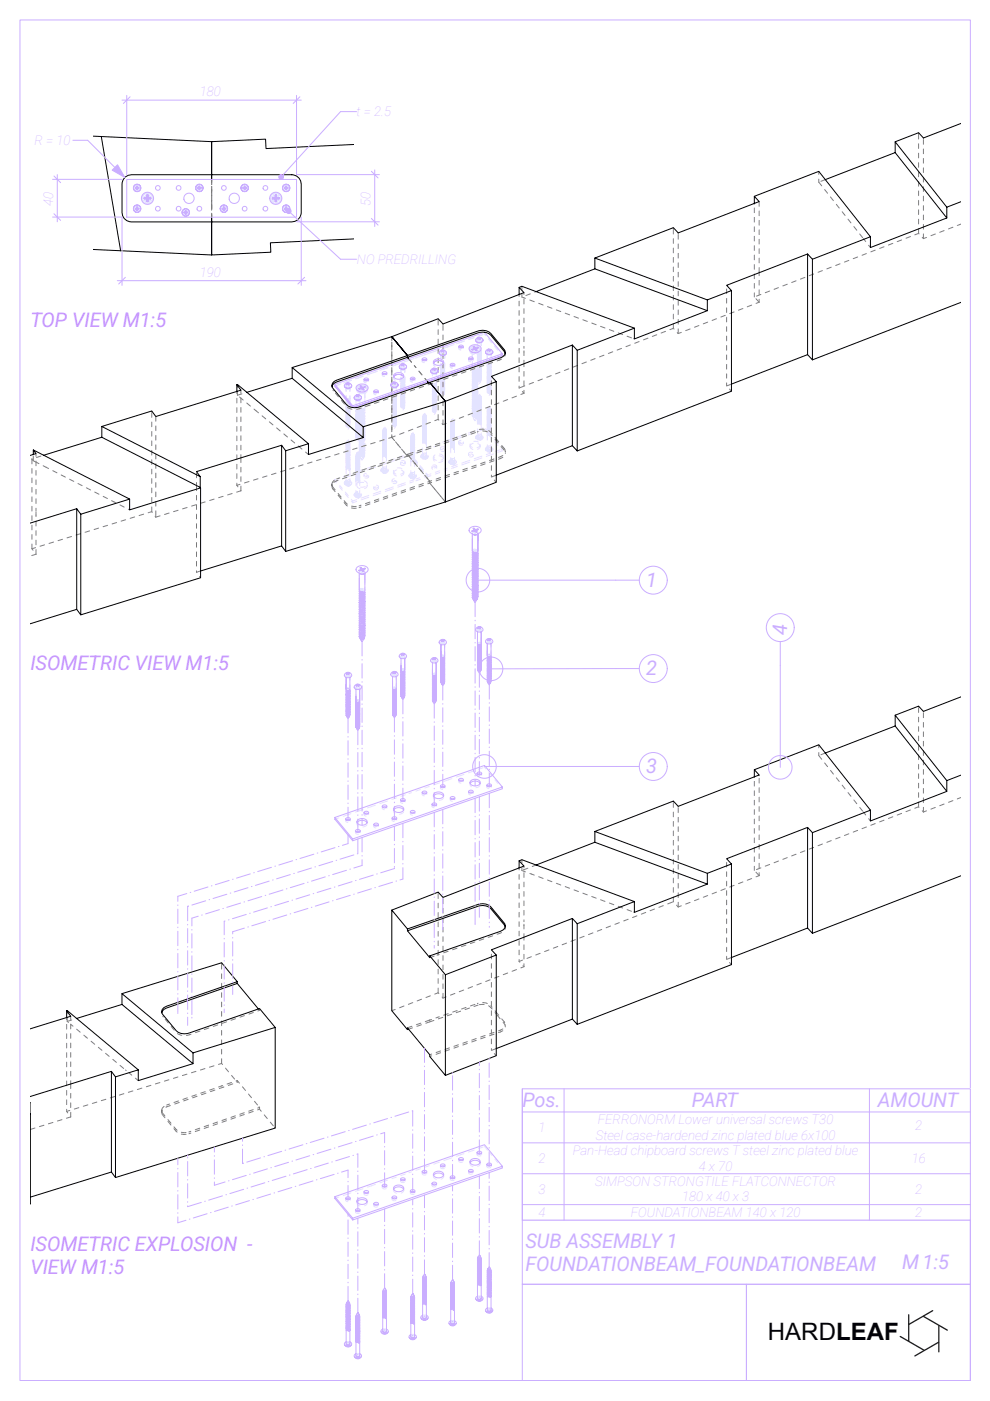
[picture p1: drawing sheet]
<svg xmlns="http://www.w3.org/2000/svg" width="210mm" height="297mm" viewBox="0 0 210 297" stroke-linecap="round" stroke-linejoin="round" font-family="sans-serif">
<defs><g id="words">
<text font-size="5.1" fill="#001" x="162.8" y="284.1">HARDLEAF</text>
<g font-size="4.2" fill="#c691fe">
<text x="6.4" y="69.4">TOP VIEW M1:5</text>
<text x="6.4" y="142.1">ISOMETRIC VIEW M1:5</text>
<text x="6.4" y="265.1">ISOMETRIC EXPLOSION -</text>
<text x="6.4" y="270.1">VIEW M1:5</text>
</g>
<g font-size="4.2" fill="#caaeff">
<text x="137" y="124.4">1</text>
<text x="166.9" y="134.6" transform="rotate(-90 166.9 134.6)">4</text>
<text x="137" y="143.2">2</text>
<text x="137" y="163.9">3</text>
<text x="110.8" y="234.7">Pos.</text>
<text x="146.7" y="234.7">PART</text>
<text x="186.1" y="234.7">AMOUNT</text>
<text x="111.4" y="269.6">FOUNDATIONBEAM_FOUNDATIONBEAM</text>
<text x="111.4" y="264.7">SUB ASSEMBLY 1</text>
<text x="191.3" y="269">M 1:5</text>
</g>
<g font-size="2.8" fill="#caaeff">
<text x="42.4" y="20.4">180</text>
<text x="75.6" y="24.6">t = 2.5</text>
<text x="11.3" y="43.8" transform="rotate(-90 11.3 43.8)">40</text>
<text x="42.4" y="58.6">190</text>
<text x="75.7" y="55.9">NO PREDRILLING</text>
<text x="126.8" y="238.4">FERRONORM Lower universal screws T30</text>
<text x="194.1" y="239.6">2</text>
<text x="121.4" y="244.9">Pan-Head chipboard screws T steel zinc plated blue</text>
<text x="126.3" y="241.6">Steel case-hardened zinc plated blue 6x100</text>
<text x="114.2" y="246.5">2</text>
<text x="126.2" y="251.5">SIMPSON STRONGTILE FLATCONNECTOR</text>
<text x="148.2" y="248.2">4 x 70</text>
<text x="114.2" y="258">4</text>
<text x="133.8" y="258">FOUNDATIONBEAM 140 x 120</text>
<text x="144.6" y="254.7">180 x 40 x 3</text>
<text x="194.1" y="253.1">2</text>
<text x="194.1" y="258">2</text>
</g>
</g></defs>
<g fill="none" stroke="#e3e3ff" stroke-width=".21">
<path d="M28.6 39.8l.1 .4 .4 .1h-.2M28.7 39.8l.1 .3-.1-.1M28.7 39.8v.1M28.7 39.8v.2M28.7 39.9v.1M28.7 39.9l.2 .3-.1-.1M28.7 39.9v.1zM28.7 39.8v.2zM28.7 39.9h.1M28.7 39.8l.1-.2v.5M28.7 39.8v.1zM28.7 39.9v-.2l.1 .5"/>
<path d="M28.7 39.8v.2v-.1M28.7 39.8h.1M28.7 39.9l.1 .2-.1-.1M28.7 39.9v.2zM28.7 39.7v.2zM28.7 40v.1zM28.7 39.7v.2M28.7 39.7h.1M28.7 39.7v.1M28.7 39.7v.1zM28.7 40h.1M28.7 39.7l.1 .4-.1-.1"/>
<path d="M28.7 40l.1 .1M28.7 40l.1 .1zM28.7 40v.1M28.7 40l.2 .2-.2-.2M28.7 39.7v.2v-.1M28.7 39.6v.3M28.7 39.6v.3v-.1M28.7 39.6v.1M28.7 39.6v.2M28.7 39.6v.2zM28.7 39.6v.3v-.2M28.7 39.6v.1v-.1"/>
<path d="M28.7 39.6v.1zM28.7 39.6l.1-.1zM28.8 39.6h-.1M28.8 39.6l-.1 .1M28.8 39.6l-.1 .1zM28.8 39.6l.1-.1zM28.8 39.6v-.1v.1M28.8 39.6l.2-.2zM28.8 39.6h.1M28.8 39.6l-.1 .2v-.1M28.8 39.5v.1M28.8 39.5l-.1 .3v-.1"/>
<path d="M28.8 39.7h.1M28.8 39.5h.1M28.8 39.4l-.2 .4 .2 .5M28.8 39.5h.1zM28.8 39.5l-.1 .1zM28.8 39.8v.1M28.8 39.8l.1 .2M28.8 39.8h.1M28.8 39.9h.1M28.8 39.8l.1-.1-.1 .2M28.8 39.9l.1 .1zM28.8 39.9l.1 .1"/>
<path d="M28.8 39.8l.2 .3 .2-.1M28.8 39.9l.2 .2M28.8 39.9l.3 .2M28.8 39.8v.1zM28.8 39.5h.2zM28.8 39.8l.2 .3M28.8 39.5l-.1 .4v-.2M28.8 39.7v.1M28.8 39.5l-.1 .3M28.9 39.9v.1M28.9 39.5h-.1M28.9 39.7l-.1 .2"/>
<path d="M28.9 39.5h.1M28.9 39.9v.1zM28.9 39.7v.3M28.9 40h.1M28.9 39.7l-.1 .1M28.9 39.7h.1M28.9 40v.1M28.9 40l.1 .1-.1-.1M28.9 39.5l-.1 .1M28.9 39.5l.1-.1-.3 .3v.3M28.9 40l-.1-.2 .2 .3-.1-.1M28.9 40h.3"/>
<path d="M28.9 39.7h.4l-.1 .3M28.9 40l.1 .1M28.9 39.7l-.1 .1 .1-.1M28.9 39.7l.3-.1 .1 .3M28.9 39.5l.1-.1zM28.9 39.7l.2-.1 .2 .2M28.9 40l.2 .1M28.9 39.5h.4M28.9 39.5h.3zM28.9 39.7l-.1 .1zM28.9 39.7h-.1M28.9 39.7h.4"/>
<path d="M28.9 39.7l-.1 .2zM28.9 39.5l-.2 .1 .1-.1M28.9 39.6v.1M28.9 39.4a.49 .49 0 0 1 .7 .5M28.9 39.5l.2-.1zM28.9 39.6h.1M28.9 39.5h.3M29 39.5l.1-.1zM29 39.6l-.1 .1M29 39.6l.2 .1M29 39.5h-.1M29 39.5h.1"/>
<path d="M29 39.6h.1M29 39.6l.3 .1M29 39.6l.3 .1-.1-.1M29 39.5h.1zM29 39.6h-.1M29 39.6h.2M29 39.6h.1zM29 39.4l.1 .1M29 39.6l-.2 .3M29 39.4l.2 .1zM29 39.6h.1l-.2 .1M29.1 39.6h.1"/>
<path d="M29.1 39.6l-.2 .1M29.1 39.4v.1M29.1 39.6l.1 .1M29.1 39.4l.1 .1zM29.1 39.4l-.3 .1M29.1 39.4l-.2 .1M29.1 39.4l.3 .2M29.1 39.6l.2 .2M29.1 39.5h-.1M29.1 39.6h-.1M29.1 39.4l-.1 .1M29.1 39.4h.1"/>
<path d="M29.1 39.4l-.3 .1h.1M29.1 39.4l.1 .1M29.1 39.4l-.1 .1h.2M29.1 39.6l.2 .1M29.1 39.6h-.2M29.1 39.6l-.3 .2M29.1 39.6l-.3 .2 .1-.1M29.1 39.6l.1 .1-.1-.1M29.1 39.4l.3 .3M29.1 39.5h.1M29.1 39.4l-.2 .1h.1M29.1 39.4l.2 .1z"/>
<path d="M29.1 39.4l.2 .1M29.1 39.6l.2 .3M29.2 39.6l-.3 .1M29.2 39.6h-.3M29.2 39.4l.1 .1M29.2 39.5l.2 .1M29.2 39.5h-.3h.4M29.2 39.6l.1 .1zM29.2 39.5l-.2-.1 .3 .1M29.2 39.6h.1M29.2 39.6l.1 .3M29.2 39.5h.1z"/>
<path d="M29.2 39.6v.1M29.2 39.5h.1M29.2 39.6l-.4 .2M29.2 39.6l.1 .1M29.2 39.6l.1 .2M29.2 39.6l.1 .4M29.2 39.7h.1M29.2 39.5l-.1-.1 .2 .1M29.2 39.7l.1 .2M29.2 39.5l.1 .1zM29.2 39.7l.1 .1M29.2 39.7l-.3-.1v.4"/>
<path d="M29.3 39.7v.1M29.3 39.7v.1zM29.3 40l-.2 .1M29.3 39.7h.1M29.3 40h-.1M29.3 39.7v.2M29.3 39.5h.1M29.3 39.5l.1 .1M29.3 39.5l.1 .1zM29.3 40h.1M29.3 40l-.1 .1M29.3 40l-.2 .1-.2-.1"/>
<path d="M29.3 39.4a.49 .49 0 0 1 .1 .8M29.3 39.5l-.2-.1 .3 .3v.3l.1-.2M29.2 40h.1M29.3 39.9l-.1 .2M29.3 39.7v.2zM29.3 39.8h.1M29.3 39.9h.1M29.3 39.9v.1M29.3 39.9l-.1 .1M29.3 39.7l-.1 .3M29.3 39.8l-.2 .3M29.3 39.8l-.1 .2"/>
<path d="M29.3 39.8v.2M29.3 39.8v.1M29.3 39.8l-.1 .3M29.3 39.9l-.2 .2M29.3 39.9l-.3 .2M29.3 39.8l-.1 .3 .1-.1M29.3 39.5h-.1l.2 .1M29.3 39.5h-.4l-.2 .2M29.3 39.5v.1M29.3 39.5l.1 .2zM29.3 39.6h.1M29.4 39.6v.1z"/>
<path d="M29.4 39.6h.1M29.4 39.8l-.4-.3-.3 .4M29.4 39.6l-.1-.1 .1 .2M29.4 39.6v.1M29.4 39.6l.1 .2M29.4 39.6l.1 .1zM29.4 39.6l.1 .2zM29.4 39.6l-.1-.1 .2 .3M29.4 39.6l-.1-.1 .2 .4M29.4 39.7l.1 .1zM29.4 39.5a.49 .49 0 0 0-.8 .2M29.4 39.7h.1"/>
<path d="M29.4 40v.1M29.4 39.7l.1 .2M29.4 39.7l.1 .1M29.4 40v.1zM29.4 40h.1M29.4 40.1h.1M29.4 40l-.1 .2M29.5 40h-.1M29.5 39.7l-.1-.1 .1 .3M29.5 39.7v.2M29.5 39.7v.1M29.5 39.9v.1"/>
<path d="M29.5 39.7v.2zM29.5 39.9l-.1 .1M29.5 40l-.1 .1zM29.5 39.9l-.2 .3 .1-.2v.1M29.5 39.9v-.1l-.1 .3M29.5 39.9l-.1 .2zM29.5 39.8v.1zM29.5 39.9l-.1 .1zM29.5 39.8v.2M29.5 39.8v.1M29.5 39.8l-.1-.1 .1 .2M29.5 39.9v-.1l-.1 .2"/>
<path d="M29.5 39.8h.1M29.5 39.9v-.2l-.1 .3M29.5 39.9h.1M29.5 39.8v.2zM29.5 39.8l-.1 .2zM29.5 39.8l-.1-.1v.3M29.6 39.8l-.2 .4-.5 .1M41.8 40v-.4l.1 .6M41.9 39.8l.1 .3-.1-.1M41.9 39.8v.1M41.9 39.8v.2M41.9 39.9v.1"/>
<path d="M41.9 39.9l.1 .2-.1-.1M41.9 39.9v.1zM41.9 39.8v.1zM41.9 39.9h.1M41.9 39.8l.1-.2-.1 .5M41.9 39.8h.1M41.9 39.8v-.1l.1 .5M41.9 39.8v.2v-.1M41.9 39.9v.2zM41.9 39.7v.2M41.9 39.7v.2zM41.9 39.7v.1"/>
<path d="M41.9 39.7h.1M41.9 39.7v.1zM41.9 40h.1M41.9 39.7l.1 .4-.1-.1M41.9 40l.2 .2-.1-.1M41.9 40l.1 .1M41.9 39.7v.2v-.1M41.9 40v.1M41.9 40l.1 .1zM41.9 40l.2 .2-.2-.2M41.9 40l.5 .2h-.1M41.9 39.6v.2"/>
<path d="M41.9 39.6v.1M41.9 39.6v.3v-.1M41.9 39.6v.3M41.9 39.6v.1zM41.9 39.6v.3v-.2M41.9 39.5l-.1 .1zM41.9 39.5l.4-.2 .3 .2-.3-.1a.49 .49 0 0 1 .4 .7M42 39.6h.1M42 40h.1M42 39.6l-.1 .1M42 39.6h-.1M42 39.6l-.1 .1z"/>
<path d="M42 39.6l.2-.2zM42 39.6l.1-.1zM42 39.6v.5l.4 .1M42 39.5l-.1 .3v-.1M42 39.5h.1zM42 39.5l-.1 .3v-.2M42 39.5v.1M42 39.5l-.1 .1zM42 39.8v.1M42 39.8l.1 .2M42 39.8l.2 .3 .2-.1-.2 .1M42 39.8h.1"/>
<path d="M42 39.8l.2 .3M42 39.9l.1 .1M42 39.9h.1M42 39.9l.1-.2v.3M42 39.8l.2 .3 .2-.1M42 39.8l.2 .3 .3-.2M42 39.9l.2 .2-.1-.1M42 39.5h.2zM42 39.8v.1zM42 39.8l.4-.2 .1 .2-.1 .2M42 39.7v.1M42 39.9l.1 .1v-.1"/>
<path d="M42 39.5l-.1 .1M42 39.5l.2-.1zM42 39.5l-.1 .2v-.1M42 39.5l-.1 .4v-.2M42 39.9l.3 .2M42 39.7l.1 .3M42 39.5l-.1 .3M42.1 39.9h.1M42.1 39.5h-.1M42.1 39.9v.1M42.1 39.7v.3M42.1 39.5h.1"/>
<path d="M42.1 39.7l-.1 .1M42.1 40l.1 .1M42.1 39.9l.2 .2-.2-.1M42.1 40h.1M42.1 39.5l-.1 .1M42.1 39.5l-.2 .2 .1-.1M42.1 39.7h.1M42.1 39.5l.1-.1-.3 .3v.3M42.1 39.7l-.1 .2 .1-.3v.1M42.1 40l-.1-.2 .1 .2M42.1 39.7h-.1M42.1 39.7l-.1 .2"/>
<path d="M42.1 39.7l-.1 .2zM42.1 39.7l-.1 .2v-.2M42.1 39.7l.2-.1 .2 .1M42.1 40l.2 .1h-.1M42 39.7h.1M42.1 40l.2 .1M42.1 40h.3M42.1 39.5h.4M42.1 39.5l.1-.1zM42.1 39.5h-.1h.1M42.1 39.6v.1M42.1 39.6l-.1 .2"/>
<path d="M42.1 39.6h.1zM42.1 39.5l-.2 .1 .1-.1M42.1 39.5l.2-.1zM42.1 39.6h.1M42.1 39.6l.4 .1M42.1 39.5h.3M42.2 39.6l-.1 .1M42.2 39.5h-.1M42.2 39.6h-.1M42.2 39.6h.1M42.2 39.5h-.2M42.2 39.5l.1-.1z"/>
<path d="M42.2 39.5l-.3 .1 .1-.1M42.2 39.6h.1l-.3 .1M42.2 39.6l-.2 .2M42.2 39.6h.2M42.2 39.4v.1M42.2 39.4h.1M42.2 39.4h.1zM42.2 39.4l-.1 .1M42.2 39.6l-.2 .1M42.2 39.4l-.1 .1 .2-.1M42.2 39.4h.2zM42.2 39.6l-.2 .2 .1 .2"/>
<path d="M42.2 39.6l.2 .1M42.2 39.6l-.2 .3M42.2 39.4l.2 .1zM42.2 39.6l-.1 .1v.3M42.3 39.6h.1M42.3 39.6h-.1M42.3 39.4h.1M42.3 39.6l.2 .2M42.3 39.4l-.3 .1M42.3 39.4l.1 .1zM42.3 39.4l-.2 .1M42.3 39.4l.3 .2"/>
<path d="M42.3 39.6l.2 .1-.1 .3M42.3 39.6l.2 .1M42.3 39.6l-.2 .1M42.3 39.4h-.1M42.3 39.4l-.3 .1h.1M42.3 39.4l.1 .1M42.3 39.4l-.1 .1h.2M42.3 39.6l.1 .1M42.3 39.4h-.1l.3 .1M42.3 39.4h-.1l.2 .1M42.3 39.6h-.2M42.3 39.4l.3 .3"/>
<path d="M42.3 39.4l-.3 .2 .1-.1M42.3 39.4l.2 .1zM42.3 39.4l.2 .1M42.3 39.6l.2 .3M42.4 39.4l-.3 .1M42.4 39.6l.1 .1M42.4 39.6l-.3 .1M42.4 39.6h-.3M42.4 39.6h.1M42.4 39.4l.1 .1M42.4 39.5l.2 .1M42.4 39.4l-.3 .1h.4"/>
<path d="M42.4 39.6l.1 .2zM42.4 39.4h-.2l.3 .1M42.4 39.6l.1 .3-.1 .2M42.4 39.5h.1M42.4 39.5h.1zM42.4 39.6v.1M42.4 39.6h-.3l-.1 .3M42.4 39.5l-.2-.1 .3 .1M42.4 39.6l-.3 .1-.1 .2M42.4 39.6l.1 .3M42.4 39.6l.1 .2M42.4 39.5l-.1-.1 .2 .1"/>
<path d="M42.4 39.7h.1M42.4 39.7l.1 .1M42.4 39.7l-.2-.1-.2 .3M42.4 40h.1M42.5 39.5l.1 .1M42.5 40h-.1M42.5 39.7h.1M42.5 39.7v.1M42.5 40l-.1 .1M42.5 39.5h.1M42.5 39.5l.1 .2M42.5 40h.1"/>
<path d="M42.5 40v-.2l-.1 .3M42.5 40l-.2 .1M42.5 39.7l-.2 .4M42.5 39.7l-.1 .3h-.3M42.5 39.7v.2M42.5 39.5l.1 .1zM42.5 39.5l-.1-.1 .2 .2M42.5 39.5l-.2-.1 .3 .2 .1 .4v-.2M42.5 39.9l-.1 .1M42.5 39.9l-.1 .2M42.5 39.9h.1M42.5 39.9v.1"/>
<path d="M42.5 39.8v.1M42.5 39.9l-.2 .2M42.5 39.8h.1M42.5 39.8v.2l-.3 .1M42.5 39.8v.2M42.5 39.8l-.2 .3-.3-.2M42.5 39.8l-.1 .2M42.5 39.8l-.2 .3M42.5 39.5h-.1l.2 .1M42.5 39.5h-.4l-.2 .2M42.5 39.4h-.1a.49 .49 0 0 0-.6 .4M42.5 40l-.3 .1-.2-.2 .2 .2"/>
<path d="M42.5 39.6h.1M42.6 39.5v.2zM42.6 39.6h.1M42.6 39.6v.1M42.6 39.6l-.1-.1 .1 .2M42.6 39.6l.1 .2M42.6 39.5l.1 .1zM42.6 39.6l.1 .1zM42.6 39.6l.1 .2zM42.6 39.6l-.1-.1 .2 .4M42.6 39.6l-.1-.1 .2 .3M42.6 39.6l.1 .3"/>
<path d="M42.6 40v.1M42.6 39.7l.1 .1zM42.6 39.7h.1M42.6 40v.1zM42.6 40h.1M42.6 39.7l.1 .2M42.6 39.7l.1 .1M42.6 39.7v-.1l.1 .2M42.6 39.7v.3M42.7 40l-.1 .1M42.7 39.9l-.1 .1M42.7 39.7l-.1-.1 .1 .3"/>
<path d="M42.7 39.7v.2M42.7 39.7v.1M42.7 39.9h.1M42.7 39.9l-.1 .2zM42.7 39.7v.2zM42.7 39.7l-.1-.1 .1 .1M42.7 39.9l-.2 .3 .2-.2-.1 .1M42.7 39.9v-.1l-.1 .3M42.7 39.8v.1zM42.7 39.9v.1M42.7 39.9l-.1 .1zM42.7 39.8v.2"/>
<path d="M42.7 39.8v.1M42.7 39.8l-.1-.2 .1 .3M42.7 39.9v-.1l-.2 .3M42.7 39.8l-.1-.1 .1 .2M42.7 39.9v-.2l-.1 .3M42.7 39.8v.2zM42.7 39.8l-.1 .2zM42.7 39.7v-.1v.5l-.3 .2M51.5 39.8l.1 .3-.1-.1M51.5 39.8v.1M51.5 39.8v.2M51.5 39.9v.1"/>
<path d="M51.5 39.9l.1 .2-.1-.1M51.5 39.9v.1zM51.5 39.8v.1zM51.5 39.9h.1M51.5 39.8l.1-.2v.5M51.5 39.8h.1M51.5 39.8v-.1l.1 .5M51.5 39.8v.2v-.1M51.5 39.7v.2M51.5 39.7v.2zM51.5 39.9v.2zM51.5 39.7h.1"/>
<path d="M51.5 39.7v.1M51.5 39.7v.1zM51.5 40h.1M51.5 39.7l.1 .4-.1-.1M51.5 40l.2 .2-.1-.1M51.5 40l.1 .1M51.5 39.7v.2v-.1M51.5 40v.1M51.5 40l.1 .1zM51.5 40l.2 .2-.2-.2M51.5 40l.5 .2h-.1M51.5 39.6v.2z"/>
<path d="M51.5 39.6v.2M51.5 39.6v.1M51.5 39.6v.3v-.1M51.5 39.6v.3M51.5 39.5l-.1 .1a.49 .49 0 0 0 .1 .6 .49 .49 0 0 0 .7 .1M51.5 39.6v.1zM51.5 39.6v.3v-.2M51.6 39.6l-.1 .1M51.6 39.6v-.1l-.1 .2M51.6 39.6h-.1M51.6 39.6l-.1 .1zM51.6 39.6l.2-.2z"/>
<path d="M51.6 39.6h.1M51.6 39.6l.1-.1zM51.6 39.5v.1M51.6 39.5l-.1 .3v-.1M51.6 39.5h.1zM51.6 39.5l-.1 .3v-.2M51.6 39.7v.3M51.6 39.5l-.1 .1zM51.6 39.8h.1M51.6 39.8l.1 .2M51.6 39.8l.2 .2M51.6 39.8v.1"/>
<path d="M51.6 39.8l.1 .2 .3 .1M51.6 39.9h.1M51.6 39.9l.1-.2v.3M51.6 39.9l.1 .1M51.6 39.9l.4 .2M51.6 39.9l.2 .2-.1-.1M51.6 39.9l.2 .2M51.6 39.9l.4 .2h-.2M51.6 39.7v.1M51.6 39.7l.1 .3M51.6 39.5l-.1 .2v-.1M51.6 39.5l.2-.1z"/>
<path d="M51.6 39.5l-.1 .1M51.6 39.5l-.1 .4v-.2M51.6 39.5l-.1 .3M51.7 39.5h-.1M51.7 39.9l.1 .2M51.7 39.9v.1M51.7 39.7l-.1 .1M51.7 39.7h.1M51.7 40h.1M51.7 39.7l-.1 .2M51.7 39.5l-.1 .1M51.7 39.5l.1-.1z"/>
<path d="M51.7 39.5l-.2 .2 .1-.1M51.7 39.7l.1 .4M51.7 39.7l-.1 .2v-.2M51.7 40l.1 .1M51.7 40l.2 .1h-.1M51.7 39.7v.3l.3 .1M51.7 39.7v.3M51.7 40l.2 .1M51.7 39.7l-.1 .2 .2 .3M51.7 39.7h-.1M51.7 39.5h.1M51.7 40h.3l-.1 .1"/>
<path d="M51.7 39.5h.4M51.7 39.7l-.1 .2zM51.7 39.7l-.1 .2 .1-.2M51.7 39.7l-.1 .1zM51.7 39.7l-.1 .2 .2 .2M51.7 39.7h.3M51.7 39.6h.1zM51.7 39.6l-.1 .1M51.7 39.6v.1M51.7 39.5l-.2 .1 .1-.1M51.7 39.5l.2-.1zM51.7 39.6l-.1 .2"/>
<path d="M51.7 39.6h.1M51.7 39.6h.3M51.7 39.6l-.1 .3M51.7 39.5h.3M51.8 39.6h-.1M51.8 39.5h-.1M51.8 39.6h.1M51.8 39.6l-.1 .1M51.8 39.5l-.3 .2v.4M51.8 39.5h-.2h.2M51.8 39.5h-.2M51.8 39.5l.1-.1z"/>
<path d="M51.8 39.5l-.3 .1 .1-.1M51.8 39.6h.1l-.3 .1M51.8 39.6l.3 .1M51.8 39.6l-.2 .1M51.8 39.6h.2M51.8 39.4v.1M51.8 39.4h.1zM51.8 39.4l-.1 .1M51.8 39.6h.1h-.1M51.8 39.4h.1M51.8 39.4l-.1 .1 .2-.1M51.8 39.6l.2 .1"/>
<path d="M51.8 39.6h.1zM51.8 39.6l-.2 .3M51.8 39.4h.2zM51.8 39.6l-.2 .2M51.8 39.6l.3 .1zM51.8 39.4a.49 .49 0 0 0-.4 .7M51.8 39.4l.2 .1zM51.9 39.6h.1M51.9 39.4h.1M51.9 39.6l.2 .2M51.9 39.4l-.3 .1M51.9 39.4l.1 .1z"/>
<path d="M51.9 39.4l-.2 .1M51.9 39.4l.3 .2M51.9 39.4h-.1M51.9 39.6l-.2 .1M51.9 39.6h-.1M51.9 39.6h.1zM51.9 39.4l-.3 .1h.1M51.9 39.4l.1 .1M51.9 39.4l-.1 .1h.2M51.9 39.6l.2 .1M51.9 39.6l.2 .1v.3M51.9 39.4h-.1l.3 .1"/>
<path d="M51.9 39.4h-.1l.2 .1M51.9 39.6h-.2M51.9 39.6l.2 .3M51.9 39.4l.3 .3M51.9 39.6l.2 .3v-.1M51.9 39.4l-.3 .2 .1-.1M51.9 39.4l.2 .1zM51.9 39.4l.2 .1M51.9 39.6l.1 .1M52 39.6h.1M52 39.4l.1 .1zM52 39.4l-.3 .1"/>
<path d="M52 39.6l-.3 .1M52 39.4l.1 .1M52 39.5l.2 .1M52 39.4l-.3 .1h.4M52 39.6v.1M52 39.4h-.2l.3 .1M52 39.6l.1 .1M52 39.5h.1M52 39.5h.1zM52 39.5l-.2-.1 .3 .1M52 39.6h-.2M52 39.6l.1 .2"/>
<path d="M52 39.6v.4M52 39.4h-.3M52 39.7h.1M52 39.5l-.1-.1 .2 .1M52 39.7l.1 .1M52 39.7l.1 .3M52 39.7l.1 .2M52.1 40h-.1M52.1 39.7v.1zM52.1 40l-.1 .1M52.1 39.7h.1M52.1 39.5h.1"/>
<path d="M52.1 39.7v.2M52.1 40l-.2 .1M52.1 39.5l.1 .2M52.1 39.7v.1M52.1 40h.1M52.1 40v-.2l-.2 .3M52 40h.1M52.1 39.5l.1 .1zM52.1 39.5l-.1-.1 .2 .2M52.1 39.5l-.2-.1 .3 .2 .1 .4v-.2M52.1 39.5l.1 .1M52.1 39.9l-.2 .2"/>
<path d="M52.1 39.7v.3M52.1 39.9v.1M52.1 39.7l-.2 .4M52.1 39.9l-.1 .1M52.1 39.9l-.3 .2M52.1 39.7v.2zM52.1 39.7l-.1 .3M52.1 39.9l-.1 .2M52.1 39.7l-.4-.1v.4M52.1 39.8h.1M52.1 39.8v.1M52.1 39.8l-.1 .3"/>
<path d="M52.1 39.9h.1M52.1 39.8l-.1 .2M52.1 39.8l-.2 .3M52.1 39.8l-.1 .3-.3-.1M52.1 39.5h-.1l.2 .1M52.1 39.5h-.4l-.2 .2M52.1 39.4h-.1a.5 .5 0 0 1 .3 .7M52.2 39.5v.2zM52.2 39.6h.1M52.2 39.7l-.4-.2-.3 .4M52.2 39.6v.1M52.2 39.6l-.1-.1 .1 .2"/>
<path d="M52.2 39.6l.1 .2M52.2 39.6l.1 .1zM52.2 39.6l.1 .2zM52.2 39.6l-.1-.1 .2 .4M52.2 39.6l-.1-.1 .2 .3M52.2 39.7h.1M52.2 39.6l.1 .3M52.2 40v.1M52.2 39.7l.1 .1zM52.2 39.7l.1 .1M52.2 40v.1zM52.2 40h.1"/>
<path d="M52.2 39.7l.1 .2M52.2 39.7v-.1l.1 .2M52.2 39.7v.3M52.3 40l-.1 .1M52.3 39.9l-.1 .1M52.3 39.7l-.1-.1 .1 .3M52.3 39.7v.1M52.3 39.9h.1M52.3 39.9l-.1 .2zM52.3 39.7v.2zM52.3 39.9l-.2 .3 .2-.2-.1 .1M52.3 39.9v-.1l-.1 .3"/>
<path d="M52.3 39.8v.1zM52.3 39.9l-.1 .1zM52.3 39.8v.2M52.3 39.8v.1M52.3 39.8l-.1-.2 .1 .3M52.3 39.8h.1M52.3 39.9v-.1l-.2 .3M52.3 39.8l-.1-.1 .1 .2M52.3 39.9v-.2l-.1 .3M52.3 39.8v.2zM52.3 39.8l-.1 .2zM60.2 39.9l.1 .3 .5 .1h-.1"/>
<path d="M60.3 39.6l.2-.2-.3 .2v.3M60.3 39.8l.2 .4-.1-.1M60.3 39.8v.1M60.3 39.8l.1 .3-.1-.1M60.3 39.8v.2M60.3 39.9v.1M60.3 39.9l.1 .2-.1-.1M60.3 39.9v.1zM60.3 39.8v.1zM60.3 39.9h.1M60.3 39.8l.1-.2-.1 .5M60.3 39.8h.1"/>
<path d="M60.3 39.8v-.1l.1 .5M60.3 39.8v.2v-.1M60.3 39.7v.2M60.3 39.7v.3v-.1M60.3 39.9v.2zM60.3 39.7v.2zM60.3 39.7v.1M60.3 39.7v.1zM60.3 40h.1M60.3 40l.1 .1M60.3 39.7h.1M60.3 39.7l.1 .4-.1-.1"/>
<path d="M60.3 40l.2 .2-.1-.1M60.3 39.7v.2v-.1M60.3 40v.1M60.3 40l.1 .1zM60.3 40l.2 .2-.2-.2M60.3 40l.5 .2h-.1M60.3 39.6v.2zM60.3 39.6v.2M60.3 39.6v.3v-.1M60.3 39.6v.1M60.3 39.6v.3v-.2M60.3 39.6v.1z"/>
<path d="M60.3 39.6v.3M60.3 39.5l-.1 .4M60.4 39.6h.1M60.4 39.6h-.1M60.4 39.7l.1 .5h.4M60.4 39.6v-.1l-.1 .2M60.4 39.6l-.1 .1zM60.4 39.6l.2-.2zM60.4 39.6l.1-.1zM60.4 39.5h.1zM60.4 39.5v.1M60.4 39.5l-.1 .3v-.1"/>
<path d="M60.4 39.5l-.1 .3v-.2M60.4 39.7l.1 .5M60.4 39.5l-.1 .1zM60.4 39.8v.1M60.4 39.8l.1 .2-.1-.1M60.4 39.8l.1 .2M60.4 39.8l.3 .3M60.4 39.8h.1M60.4 39.8l.2 .2-.1-.1M60.4 39.9l.1 .1M60.4 39.9h.1M60.4 39.5l.1-.1z"/>
<path d="M60.4 39.9l.2 .2 .2-.1-.1 .1M60.4 39.9l.2 .2M60.4 39.8l.1 .1M60.4 39.9l.3 .2M60.4 39.8l.1 .2 .3 .1M60.4 39.5l.2-.1zM60.4 39.7v.1M60.4 39.7l.1-.1-.1 .3M60.4 39.9l.2 .1M60.4 39.7v.2M60.4 39.7l.1 .3M60.4 39.5l-.1 .2v-.1"/>
<path d="M60.4 39.5l-.1 .1M60.4 39.5l-.1 .4v-.2M60.4 39.7h.1M60.4 39.5l-.1 .3M60.5 39.5l-.1 .1M60.5 39.9h.1M60.5 39.7h-.1M60.5 39.5h.1M60.5 39.9l.1 .2M60.5 39.7v.3M60.5 39.7l-.1 .1M60.5 39.9l.3 .1"/>
<path d="M60.5 39.7h.1M60.5 39.9v.1M60.5 39.9l.2 .2M60.5 40h.1M60.5 39.5l.1-.1zM60.5 39.5l-.2 .2 .1-.1M60.5 39.7l-.1 .2M60.5 39.7l-.1 .2v-.2M60.5 39.5h-.1M60.5 40l.2 .1h-.1M60.5 39.7l.2-.1 .2 .2M60.5 40l.1 .1"/>
<path d="M60.5 39.5l.2-.1-.2 .1M60.5 40l.2 .1-.2-.1M60.5 39.7h-.1zM60.5 39.6v.1M60.5 39.6h.1zM60.5 39.6l-.1 .3M60.5 39.5l-.2 .1 .1-.1M60.5 39.6h.3zM60.5 39.6v.1zM60.5 39.5l.2-.1zM60.5 39.6l.3 .1M60.5 39.6h.1"/>
<path d="M60.5 39.6l-.1 .1M60.5 39.5h.3M60.5 39.6l-.1 .2M60.6 39.6l-.2 .1M60.6 39.6h-.1M60.6 39.6l-.1 .1M60.6 39.6h.1h-.2M60.6 39.4l-.2 .1M60.6 39.4h.1zM60.6 39.4l-.3 .2 .1-.1M60.6 39.5h-.1M60.6 39.6h.1"/>
<path d="M60.6 39.6h.1l-.2 .1-.1 .2 .2 .3M60.6 39.6h.2M60.6 39.6l-.2 .3 .2-.3 .3 .1M60.6 39.5l-.3 .2 .1 .4M60.6 39.6l-.2 .2M60.6 39.4l-.1 .1M60.6 39.6l.3 .1-.1-.1M60.6 39.6l-.2 .3M60.6 39.4h.1M60.6 39.4l-.1 .1 .2-.1M60.6 39.4h.2zM60.7 39.6l.1 .1"/>
<path d="M60.7 39.6h.1M60.7 39.4h.1M60.7 39.4l.1 .1zM60.7 39.4l-.3 .1M60.7 39.4l-.2 .1M60.7 39.6h-.1M60.7 39.4l.3 .2M60.7 39.6h-.2M60.7 39.4h-.1M60.7 39.6h.1h-.3M60.7 39.6l-.2 .1M60.7 39.6h.1z"/>
<path d="M60.7 39.4l-.3 .1h.1M60.7 39.4l.1 .1M60.7 39.4h-.1l.2 .1M60.7 39.6l.2 .1-.3-.1M60.7 39.6l-.3 .2M60.7 39.4h-.1l.3 .1M60.7 39.4l.3 .1M60.7 39.4l-.2 .1 .2-.1 .3 .3M60.7 39.6l.2 .1M60.7 39.4l.3 .3M60.7 39.4l-.3 .2 .1-.1M60.7 39.4l.2 .1z"/>
<path d="M60.7 39.4l.2 .1M60.7 39.6l.1 .1zM60.7 39.4h-.2l.5 .1-.2-.1M60.8 39.6l.1 .3-.2 .2M60.8 39.4l-.3 .1M60.8 39.4l.1 .1zM60.8 39.6l.1 .1M60.8 39.6l.1 .2M60.8 39.6h.1M60.8 39.4l.1 .1M60.8 39.4l.2 .1M60.8 39.4l-.3 .1h.4"/>
<path d="M60.8 39.4h-.2l.3 .1M60.8 39.4v.1M60.8 39.6v.1M60.8 39.6l-.3 .1M60.8 39.6l.1 .3M60.8 39.6l.1 .4M60.8 39.5h.1zM60.8 39.6h-.2l-.2 .3M60.8 39.5l-.1-.1 .2 .1M60.8 39.7l.1 .2M60.8 39.7l.1 .1M60.8 39.5h.1"/>
<path d="M60.8 39.7h.1M60.8 40h.1M60.8 39.5h.2M60.9 40h-.1M60.9 39.7h.1M60.9 39.7v.1M60.9 39.7v.2M60.9 40l-.3 .1M60.9 39.5h.1M60.9 40h.1M60.9 39.5l.1 .2M60.9 39.7l-.2 .4"/>
<path d="M60.9 39.7v.2zM60.9 39.7l-.1 .3M60.9 39.5l.1 .1M60.9 39.9v.1M60.9 39.5l.1 .1zM60.9 39.9l-.1 .1M60.9 39.5l-.1-.1 .2 .2M60.9 39.5l-.2-.1 .3 .2 .1 .4v-.2M60.9 39.9h.1M60.9 39.9l-.1 .2M60.9 39.8l-.2 .3M60.9 39.8h.1"/>
<path d="M60.9 39.8v.1M60.9 39.9l-.2 .2M60.9 39.8v.2M60.9 39.5h-.4l-.2 .2M60.9 39.8l-.1 .2M60.9 39.9l-.2 .2-.3-.2 .1 .1M61 39.5v.2zM61 39.6h.1M61 39.6v.1M61 39.6l-.1-.1 .1 .2M61 39.6l.1 .2M61 39.6l.1 .1z"/>
<path d="M61 39.5l.2 .3-.1 .3 .1-.3M61 39.6l-.1-.1 .2 .4M61 39.6l-.1-.1 .2 .3M61 39.6l.1 .3M61 40v.1M61 40h.1M61 39.7l.1 .1zM61 39.7h.1M61 40v.1zM61 39.7l.1 .2M61 39.7l.1 .1M61 39.7v-.1l.1 .2"/>
<path d="M61 39.7v.3M61.1 40l-.1 .1M61.1 39.9l-.1 .1M61.1 39.7l-.1-.1 .1 .2M61.1 39.7v.1M61.1 39.9l-.1 .2zM61.1 39.7v.2zM61.1 39.9l-.2 .3 .2-.2-.1 .1M61.1 39.9v-.1l-.1 .3M61.1 39.9l-.1 .1zM61.1 39.9h.1M61.1 39.8v.2"/>
<path d="M61.1 39.8v.1zM61.1 39.8v.1M61.1 39.9h-.1M61.1 39.8l-.1-.2 .1 .3M61.1 39.8h.1M61.1 39.9v-.2l-.2 .4M61.1 39.8l-.1-.1 .1 .2M61.1 39.9v-.2l-.1 .3M61.1 39.8v.2zM61.1 39.8l-.1 .2zM61.1 39.7l-.1 .5-.4 .1M28.6 44.3l.3 .4h.5"/>
<path d="M28.6 44.1v.3M28.7 44.2l.1 .3-.1-.1M28.7 44.2v.1M28.7 44.2v.2M28.7 44.3v.1M28.7 44.3l.2 .3-.1-.1M28.7 44.3v.1zM28.7 44.2v.2zM28.7 44.3h.1M28.7 44.2l.1-.2v.5M28.7 44.2v.1zM28.7 44.3v-.2l.1 .5"/>
<path d="M28.7 44.2v.2v-.1M28.7 44.2h.1M28.7 44.3l.1 .2-.1-.1M28.7 44.3v.2zM28.7 44.1v.2zM28.7 44.4v.1zM28.7 44.1v.2M28.7 44.1v.1M28.7 44.1v.1zM28.7 44.4h.1M28.7 44.1l.1 .4-.1-.1M28.7 44.4l.1 .1"/>
<path d="M28.7 44.4l.1 .1zM28.7 44.4v.1M28.7 44.4l.2 .2-.2-.2M28.7 44.4l.5 .2h-.1M28.7 40l.5 .2h-.1M28.7 44.1v.2v-.1M28.7 44.1h.1M28.7 44v.3M28.7 44v.3v-.1M28.7 44v.1M28.7 44v.2M28.7 44v.2z"/>
<path d="M28.7 44.5l.1 .1zM28.7 40.1l.1 .1zM28.7 44.5h.1M28.7 40.1h.1M28.7 44v.3v-.2M28.7 44v.1zM28.7 43.9l.2-.1-.3 .2zM28.7 44l.1-.1zM28.8 44l-.1 .1M28.8 44h-.1M28.8 44.5h.1M28.8 40.1h.1"/>
<path d="M28.8 44l-.1 .1zM28.8 44l.1-.1zM28.8 44.1l.1 .5h.4M28.8 44.5l.1 .1zM28.8 40.1l.1 .1zM28.8 44l.2-.2zM28.8 40h.1M28.8 44.4h.1M28.8 40l.1-.3-.1 .2 .2 .3M28.8 40l.1 .2M28.8 44.5v.1M28.8 40.1v.1"/>
<path d="M28.8 44h.1M28.8 44.5l.1 .1M28.8 40.1l.1 .1M28.8 44.5l.2 .1h-.1M28.8 40.1l.2 .1h-.1M28.8 44.5l.2 .1zM28.8 40.1l.2 .1zM28.8 44l-.1 .2v-.1M28.8 43.9v.1M28.8 43.9l-.1 .3v-.1M28.8 43.9h.1M28.8 43.9h.1z"/>
<path d="M28.8 43.9l-.1 .1zM28.8 44.6h.1M28.8 40.2h.1M28.8 44.6h.1zM28.8 40.2h.1zM28.8 44.6h.3h-.2M28.8 40.2h.3h-.2M28.8 44.2v.1M28.8 44.2h.1M28.8 44.2l.1 .2M28.8 44.3h.1M28.8 44.2l.1 .2-.1-.1"/>
<path d="M28.8 44.3l.1 .1M28.8 44.2l.3 .3M28.8 44.3l.1 .1-.1-.1M28.8 44.6h.3zM28.8 40.2h.3zM28.8 43.9h.2zM28.8 44.2l.1-.1-.1 .2M28.8 44.2l.1 .3M28.8 44.2v.1zM28.8 44.6h.4h-.1M28.8 40.2h.4h-.1M28.8 43.9l-.1 .4v-.2"/>
<path d="M28.8 44.1l.1-.1-.1 .3M28.8 43.9l-.1 .3M28.9 44.3v.1M28.9 43.9h.1M28.9 44.6h.1M28.9 40.2h.1M28.9 44.3v.1zM28.9 44.1v.3M28.9 44.6h.2M28.9 40.2h.2M28.9 44.1l-.1 .1M28.9 44.4h.1"/>
<path d="M28.9 44.4l.2 .1M28.9 43.9h-.1M28.9 43.9l-.1 .1M28.9 43.9l.1-.1-.3 .3v.3M28.9 44.1l-.1 .2M28.9 44.1h.1M28.9 44.1v.3h.3M28.9 44.4l-.1-.2 .1 .2M28.9 44.4l.3 .1M28.9 44.1l.1 .4M28.9 44.1l-.1 .2v-.1M28.9 44.6h.1z"/>
<path d="M28.9 40.2h.1zM28.9 44.4l.1 .1-.1-.1M28.9 44.4l.2 .1h-.2M28.9 44.1l-.1 .2 .1 .3M28.9 43.9l.1-.1zM28.9 44.4l.1 .1M28.9 44.4l.1 .1zM28.9 44.4h.3M28.9 43.9h.4M28.9 43.9h.3zM28.9 40l.2 .1zM28.9 43.8h.3l.4 .3"/>
<path d="M28.9 44.1l-.1 .1zM28.9 44.6h.3h-.2M28.9 40.2h.3h-.2M28.9 44.6h.3zM28.9 40.2h.3zM28.9 44.1h-.1M28.9 44.4v.1M28.9 43.9l-.2 .1 .1-.1M28.9 44h.1M28.9 44l.3 .1M28.9 43.9l.2-.1zM28.9 44v.1"/>
<path d="M28.9 40.1h.1M28.9 44.5h.2M28.9 44.5h.1M28.9 40.1h.2M28.9 43.9h.3M29 44l-.1 .1M29 44.6h.1zM29 40.2h.1zM29 44h.1l-.2 .1M29 44.5h.1M29 40.1h.1M29 43.9l.1-.1z"/>
<path d="M29 40.1h.2h-.1M29 43.9h-.1M29 44h.1a.32 .32 0 0 0-.3 .3 .32 .32 0 0 0 .2 .3M29 44.6h.2zM29 40.2h.2zM29 44.6h.1M29 40.2h.1M29 44h.1M29 44.5l.3-.2-.2 .2M29 44h.2M29 43.9h.1M29 44.6h.2h-.1"/>
<path d="M29 40.2h.2h-.1M29 44l.2 .1M29 40.1l.2-.1-.1 .1M29 44h-.1M29 43.9h.1zM29 43.8l.1 .1M29 44l-.2 .3M29 43.8l.2 .1zM29 44h.1h-.1M29.1 44.6h.1M29.1 40.2h.1M29.1 44l.2 .1"/>
<path d="M29.1 44h.1M29.1 44l.2 .2M29.1 44l-.2 .1M29.1 43.8l.1 .1zM29.1 43.8l-.3 .1M29.1 44h-.1M29.1 43.8l-.2 .1M29.1 43.8l.3 .2M29.1 43.9h-.1M29.1 44.5h.1M29.1 44.6h.1zM29.1 40.2h.1z"/>
<path d="M29.1 40.1h.1M29.1 43.8h.1M29.1 43.8l-.1 .1M29.1 44h-.2M29.1 43.8l-.3 .1h.1M29.1 43.8l.1 .1M29.1 43.8l-.1 .1h.2M29.1 44h.1zM29.1 44l.1 .1-.2-.1M29.1 44.5h-.1M29.1 44.6h-.1M29.1 40.2h-.1"/>
<path d="M29.1 44.5l.2-.2zM29.1 40.1h-.1M29.1 43.8l.3 .3M29.1 43.9h.1M29.1 43.8l-.2 .1h.1M29.1 43.8l.2 .1zM29.1 43.8l.2 .1M29.1 40.1l.2-.2zM29.1 44.6h.2zM29.1 40.2h.2zM29.1 44l.1 .1M29.2 44.6h-.1"/>
<path d="M29.2 40.2h-.1M29.2 44.6l.2-.1zM29.2 40.2l.2-.1zM29.2 44.6h-.2M29.2 40.2h-.2M29.2 44.5h-.1M29.2 40.1h-.1M29.2 40.1h-.2M29.2 44.5l.1-.1-.2 .1M29.2 44h.1M29.2 44.6h.1zM29.2 40.2h.1z"/>
<path d="M29.2 44.6h.1M29.2 43.8l.1 .1M29.2 43.9l.2 .1M29.2 43.9h-.3h.4M29.2 44.5h.1M29.2 40.1h.1M29.2 44l.1 .1zM29.2 43.9l-.2-.1 .3 .1M29.2 44l.1 .1M29.2 43.9h.1zM29.2 44v.1M29.2 44l-.3 .1"/>
<path d="M29.2 43.9h.1M29.2 40l-.1 .1M29.2 44l.1 .2-.2 .3M29.2 44.4l-.1 .1M29.2 44l.1 .4M29.2 44.5h-.2M29.2 44l.1 .2M29.2 44.4h.1M29.2 40v.1M29.2 44.4v.1M29.2 40.2h.1M29.2 44.1l.1 .2"/>
<path d="M29.2 44.1h.1M29.2 43.9l-.1-.1 .2 .1M29.2 40.2l.1-.1zM29.2 44.6l.1-.1-.1 .1M29.2 44.4l-.2 .1M29.2 40.2l.1-.1-.1 .1M29.2 44.4l.1-.1-.1 .2h-.3M29.2 43.9l.1 .1zM29.2 44.1l.1 .3M29.2 44.1l-.3-.1v.4M29.3 44.4l-.1 .1M29.3 44.1v.1"/>
<path d="M29.3 44.1h.1M29.3 44.1h-.4M29.3 44.4h-.1M29.3 43.9h.1M29.3 40.2h-.1M29.3 43.9l.1 .1M29.3 43.9l.1 .1zM29.3 44.4l-.2 .1 .1-.1M29.3 44.4h-.4M29.3 44.6l.1-.1-.3 .1M29.3 40.2l.1-.1-.3 .1M29.3 44.6h-.1"/>
<path d="M29.3 44.6h-.2M29.3 40.2h-.2M29.3 44.1l-.1 .3-.2 .1M29.3 44.4l-.2 .1-.2-.1M29.3 44.6h.1M29.3 40.2h.1M29.3 44.1l-.3-.1-.2 .2M29.3 43.9l-.2-.1 .3 .3v.3l.1-.2M29.3 44.4h.1M29.3 44.3l-.1 .1M29.3 44.3v.1M29.3 44.6l.1-.1z"/>
<path d="M29.3 40.2l.1-.1zM29.3 44.3h.1M29.3 44.1v.3M29.3 44.1v.2M29.3 44.2v.1M29.3 44.2h.1M29.3 44.3l-.1 .1zM29.3 44.3l-.2 .2M29.3 44.2l-.2 .3M29.3 40.2h-.3M29.3 44.6h-.3M29.3 44.2v.2"/>
<path d="M29.3 44.3v-.1l-.1 .2M29.3 44.2l-.1 .2M29.3 44.2l-.1 .3 .1-.1M29.3 44.2l-.1 .3M29.3 43.9h-.1l.2 .1M29.3 43.9h-.4l-.2 .2M29.3 43.8h-.4l-.3 .4M29.3 43.9v.1M29.3 44.5v.1M29.3 40.1v.1M29.3 44.5l-.1 .1M29.3 40.1l-.1 .1"/>
<path d="M29.3 44.5l.1-.1-.2 .2M29.3 40.1l.1-.1-.2 .2M29.3 43.9l.1 .2zM29.3 44.4l-.2 .1-.3-.2 .1 .1M29.3 44h.1M29.4 44.5l-.2 .1M29.4 40.1l-.2 .1M29.4 44v.1zM29.4 44h.1M29.4 44.5l-.1 .1M29.4 40.1l-.1 .1M29.4 44.5h-.1"/>
<path d="M29.4 40.1h-.1M29.4 44l-.1-.1 .1 .2M29.4 44v.1M29.4 44l.1 .2M29.4 44.5h.1M29.4 44.5l.1-.1-.2 .2M29.4 40.1l.1-.1-.2 .2M29.4 44l.1 .1zM29.4 44.6l.2-.4-.3 .5M29.4 44.5l-.4 .1M29.4 40.1l-.4 .1M29.4 44.4v.1"/>
<path d="M29.4 44.5l-.1 .1zM29.4 40.1l-.1 .1zM29.4 44l.1 .2zM29.4 44l-.1-.1 .2 .3M29.4 43.9a.49 .49 0 0 1-.2 .8M29.4 44.4l.1-.1-.2 .2M29.4 40l.1-.1-.2 .2M29.4 44l-.1-.1 .2 .4M29.4 44.4l-.1 .1zM29.4 40l-.1 .1zM29.4 44.4h.1M29.4 44.4l-.1 .1"/>
<path d="M29.4 40l-.1 .1M29.4 44.1l.1 .1zM29.4 44.4v.1zM29.4 40.2l-.3 .1h.1M29.4 44.1h.1M29.4 44.1l.1 .2M29.4 44.1l.1 .1M29.5 44.1l-.1-.1 .1 .3M29.5 44.1v.2M29.5 44.1v.1M29.5 44.1v.2zM29.5 44.3l-.1 .1"/>
<path d="M29.5 44.4l-.1 .1zM29.5 44.3l-.2 .3 .1-.2v.1M29.5 44.3v-.1l-.1 .3M29.5 44.3l-.1 .2zM29.5 44.2h.1M29.5 44.2v.1zM29.5 44.3v.1M29.5 44.3l-.1 .1zM29.5 44.2v.2M29.5 44.2v.1M29.5 44.2l-.1-.1 .1 .2M29.5 44.3v-.1l-.1 .2"/>
<path d="M29.5 44.3v-.2l-.1 .3M29.5 44.3h.1M29.5 44.2v.2zM29.5 44.2l-.1 .2zM29.5 44.2l-.1-.1v.3M30.3 42.4l.3 .5 .3 .2M30.3 41.6l-.1 .4 .1 .5M30.3 42.5l.5 .5M30.3 41.6l-.1 .6 .1 .3M30.4 41.4l-.2 .5v.4M30.6 41.2l-.2 .2M30.6 41.2l-.3 .4"/>
<path d="M30.6 41.2l.7-.3 .7 .3M30.7 42v-.2v.3M30.7 42.1v-.2v.2M30.7 42v.2v-.1M30.7 42v.2M30.7 42v.1M30.7 42v-.2v.2M30.7 42v.2zM30.7 42.1v.2zM30.7 42.1v.2M30.7 42.1v.1M30.7 41.9v-.1v.4"/>
<path d="M30.7 41.9v-.1v.2M30.7 42.1h.1M30.7 42v-.1v.2M30.7 42v-.1v.3M30.7 41.9v.3zM30.7 41.9v.1M30.7 41.9l.1-.2-.1 .3M30.7 42.2l.1 .2zM30.7 42v-.1v.1M30.7 41.9v.2M30.7 42.2v-.3v.3M30.7 42.2l.1 .1z"/>
<path d="M30.7 42.1v-.1l.3 .5M30.7 42h.1M30.7 42.2h.1M30.7 41.9l.1-.2-.1 .4M30.7 41.9l.1-.2-.1 .2M30.7 41.9v.2zM30.7 42.2v-.2v.2M30.7 42.2l.1 .2M30.7 42.2v-.1v.2M30.7 41.9h.1M30.7 42.2v.1M30.7 41.9v.3"/>
<path d="M30.7 41.8v.2zM30.7 41.8v.2M30.7 41.8v.4v-.2l.2 .5M30.7 41.8v.1M30.7 42.2l.4 .4h.4M30.7 41.8v.2v-.1M30.7 42.2l.1 .1M30.7 41.8v.4l.2 .3M30.7 42.3v-.3l.3 .6M30.7 41.8l.1-.1-.1 .2M30.7 42.3l.1 .1zM30.7 42.3v-.2v.2"/>
<path d="M30.7 42.3l.1 .2zM30.7 42.3l.1 .1M30.7 41.8l.1-.1-.1 .1M30.7 41.8l.1-.2-.1 .2M30.7 42.3l.2 .2zM30.7 41.8l.2-.2-.2 .4M30.7 42.3l.2 .2M30.7 42.3l.3 .3M30.7 41.8v.1zM30.7 41.8h.1M30.7 41.7v.1M30.8 42.3v.1"/>
<path d="M30.8 42.3l.1 .2zM30.8 41.8h-.1M30.8 41.7l-.1 .1M30.8 42.3l-.1-.2 .2 .4M30.8 41.7v-.1l-.1 .2M30.8 42.4l-.1-.2 .1 .2M30.8 41.7h-.1M30.8 42.4l.1 .1zM30.8 42.4l-.1-.1 .1 .1M30.8 42.4h.1M30.8 41.7v.1M30.8 42.4l-.1-.2 .2 .3"/>
<path d="M30.8 42.2l.2 .3zM30.8 43.1l.5 .1M30.8 41.7l.2-.2-.3 .4M30.8 41.7h.1M30.8 41.7l.1-.2-.1 .2M30.8 41.7l-.1 .2zM30.8 42.4l-.1-.1 .1 .2M30.8 41.7l-.1 .1zM30.8 42.4l.1 .1M30.8 43l.5 .1M30.8 42.4l.3 .2M30.8 42.4l.3 .2 .6-.1"/>
<path d="M30.8 42l.2 .5h.4M30.8 41.7l.1-.1-.1 .1M30.8 42.4l.2 .1M30.8 41.6v.1M30.8 42.4l.2 .2zM30.8 41.6l.1-.1-.1 .2M30.8 42.4l.2 .2M30.8 41.6l.2-.1-.2 .1M30.8 42.5l.2 .1zM30.8 42.5h.1M30.8 41.6l.2-.1zM30.9 41.6l.1-.1-.3 .3"/>
<path d="M30.9 41.6l.1-.1zM30.9 41.6v-.1l-.1 .2M30.9 41.6l.1-.1-.2 .2M30.9 42.5l-.2-.2 .2 .2M30.9 41.6l-.2 .2zM30.9 42.5l.3 .1h-.2M30.9 41.6l-.1 .1M30.9 42.5l.2 .1zM30.9 41.6h-.1M30.9 42.5h.1M30.9 42.5l.1 .1M30.9 41.6l-.2 .5 .2 .4"/>
<path d="M30.9 41.6l.2-.1-.2 .1M30.9 42.5l.2 .1M30.9 41l-.3 .2M30.9 41h.7l.5 .4M30.9 41.6l-.2 .3M30.9 42l.1-.2-.1 .3M30.9 42l.1 .3 .3 .1M30.9 42l.2 .3M30.9 42a.37 .37 0 0 0 .3 .4 .37 .37 0 0 0 .4-.2M30.9 42.1l.3 .3M30.9 42l.1 .3M30.9 42h.1"/>
<path d="M30.9 42.1l.1 .2M30.9 42.1v.1M30.9 42v.1M30.9 42l.1 .3 .2 .1M30.9 42a.37 .37 0 0 0 .4 .4M30.9 42.1h.1M30.9 42.1l.1 .2 .4 .1M30.9 41.6h.1M30.9 42.5l-.1-.1 .3 .2M30.9 42.1v-.2l.1 .3M30.9 42.1l.2 .3M30.9 41.6l-.1 .1z"/>
<path d="M30.9 41.9l.4-.2 .3 .3M30.9 41.9v.3zM30.9 41.6l-.2 .5 .1 .3M30.9 41.9v.3l.3 .2M30.9 41.6l.2-.1-.3 .2M30.9 42.5l-.1-.1 .1 .1M30.9 42.2l.1 .1a.37 .37 0 0 0 .6-.1M30.9 41.9h.1M30.9 41l-.3 .2-.4 .5M30.9 42.5l-.1-.1 .2 .2M30.9 41.9v.2M30.9 42.2l.1 .1"/>
<path d="M30.9 41.5h.2l-.2 .1M30.9 41.9l.1 .3 .3 .2M30.9 42.2v-.2l.1 .3M30.9 42.2l.2 .2h.3M30.9 41.9v.2a.37 .37 0 0 0 .2 .3 .37 .37 0 0 0 .4-.1M30.9 41.9v.1M30.9 41.9l.1 .4M30.9 41.5l-.1 .1M30.9 41.9v.3l.4 .2M30.9 42.2l.3 .2M30.9 41.5h.2h-.2M30.9 41.9l.4-.2 .3 .4"/>
<path d="M30.9 41.5v.1M31 41.9v-.1l-.1 .2M31 41.9v.4M31 41.5l.2-.1zM31 41.5l-.2 .1M31 42.5v.1M31 42.2l.1 .2M31 41.8l-.1 .2M31 41.5l.1-.1-.2 .1M31 42.2l.4 .2M31 41.5l-.1 .1M31 42.2l.3 .2"/>
<path d="M31 41.5l-.3 .3M31 41.8l-.1 .3a.37 .37 0 0 0 .6 .3M31 41.5l-.2 .2M31 41.5h.1M31 42.6l-.2-.2 .2 .2M31 42.6h.2h-.1M31 42.6h.3M31 42.6h.1M31 42.5l.1 .1M31 41.5l.2-.1-.5 .4 .1-.1M31 41.5h.1l-.2 .1M31 41.8v.5l.4 .1"/>
<path d="M31 42.6l-.1-.1 .1 .1M31 41.5h-.1M31 41.8l-.1 .1M31 41.8l-.1 .2 .1 .3M31 42.3h.1M31 41.5h.1l-.3 .1M31 42.6h.2M31 41.8l.4-.1 .2 .4M31 41.5h.1l-.3 .2M31 41.8l.3-.1 .3 .2M31 41.8l-.1 .3 .2 .3M31 42.3l.2 .1"/>
<path d="M31 42.3l.2 .1 .3-.1M31 41.5l.2-.1-.2 .1M31 42.3l.1 .1M31 41.8l.1-.1-.2 .2M31 41.8h.1M31 42.3l-.1-.3 .3 .4M31 42.3l.4 .1M31 41.5h.2zM31 42.6h.4M31 42.6h.2zM31 41.8l-.1 .4zM31 41.5l.1-.1-.1 .1"/>
<path d="M31 41.8l-.1 .2 .1-.2M31 41.5h.4l-.6 .2M31 41.8l.4-.1 .2 .1M31 41.8a.37 .37 0 0 1 .6 .1M31 41.8l.5-.1 .1 .4M31 42.3l.4 .1 .2-.2-.2 .2M31 41.5h.2h-.2M31 41.7l-.1 .2M31 41h.6l.4 .2M31 41.7h.1M31 41.5h.2l-.3 .1M31.1 41.5h.1h-.2"/>
<path d="M31.1 41.5l.2-.1-.3 .1M31.1 41.5l-.2 .1M31.1 42.6h.2zM31.1 41.7a.37 .37 0 0 0-.2 .5 .37 .37 0 0 0 .4 .2M31.1 41.7h.1l-.3 .3M31.1 41.5l.2-.1zM31.1 41.5h-.1M31.1 42.6h.1M31.1 41.7h.3l.2 .3M31.1 41.7l-.1 .1M31.1 41.7a.37 .37 0 0 1 .4 .1 .37 .37 0 0 1 .1 .4M31.1 41.7h.1l-.3 .2v.2"/>
<path d="M31.1 41.5h.4l.4 .4M31.1 41.7l-.2 .3 .2 .3M31.1 42.6h.2M31.1 42.4h.1M31.1 41.7l-.2 .3 .1 .3-.1-.2M31.1 41.7h.1M31.1 41.7l-.2 .2M31.1 42.4h.2M31.1 42.6h-.1h.6h-.3M31.1 41.5l.2-.1-.2 .1M31.1 42v.1M31.1 42.6l-.2-.1 .4 .1"/>
<path d="M31.1 41.5h.1M31.1 41.7h.1l-.2 .1M31.1 41.7h.4M31.1 42.1l.1 .1M31.1 41.7h.4l.1 .4M31.1 41.5h.4l.4 .5M31.1 42.6h-.1h.2M31.1 42.6l-.2-.1 .5 .1M31.1 41.7l-.2 .4 .3 .3M31.1 41.7h.2l-.3 .1M31.1 41.7h-.1M31.1 41.7l.5 .1"/>
<path d="M31.2 41.7l-.2 .1M31.2 42.6h.2M31.2 42.6h.1M31.2 41.5h-.1M31.2 41.4l-.2 .1M31.2 41.4h.1M31.2 41.7l.4 .1-.1-.1M31.2 42.4h.1M31.2 41.7h.1M31.2 41.7l.3 .1M31.2 41l-.6 .2-.3 .3M31.2 41.4l-.1 .1"/>
<path d="M31.2 41.5l-.4 .1M31.2 41.5l.1-.1-.2 .1M31.2 42.6h-.2h.2M31.2 41.4h.2M31.2 41.7l.4 .1h-.1M31.2 42.4h.1zM31.2 41.4l-.5 .4M31.2 41.7h.2zM31.2 41.4l.2 .1h-.4M31.2 41.4l.4 .1-.2-.1M31.2 41.7l-.3 .2 .1 .3M31.2 41.4l.5 .3"/>
<path d="M31.2 41.4h.1h-.2M31.2 41.7h.1h-.2M31.2 41.7l-.3 .2M31.2 42.6h.2zM31.2 41.4h.1h-.1M31.2 41.7h-.1M31.2 41.4l.2 .1zM31.2 41.7a.37 .37 0 0 0-.3 .3 .37 .37 0 0 0 .2 .4M31.2 41.4v.1M31.2 41.7l-.3 .3 .3 .4M31.2 41.7l-.3 .3 .2 .4M31.2 42.6h-.2h.3"/>
<path d="M31.2 41.9l-.1 .1M31.2 41.7l.4 .1M31.2 41.4l.2 .1h-.2M31.3 41.7l.3 .2M31.3 41.7h.1M31.3 41.4h.1M31.3 41.4l-.1 .1M31.3 41.4l.1 .1-.2-.1M31.3 41.4l.2 .1-.3-.1M31.3 41.4l.3 .2-.2-.1M31.3 41.7l.3 .1v.4M31.3 41.4l.2 .1z"/>
<path d="M31.3 41.7h-.2M31.3 42.4h.1M31.3 42.6h.1M31.3 42.5h.1M31.3 42.6h.2zM31.3 41.4l.2 .1-.2-.1M31.3 41.7l.3 .1-.4-.1M31.3 41.7l-.3 .1-.1 .4M31.3 41.4l.2 .1h-.1M31.3 41.9l.1 .1M31.3 42.2h.1M31.3 41.9h-.1"/>
<path d="M31.3 41.7l-.3 .1M31.3 41.4l.1 .1M31.3 41.4h-.1M31.3 41.7h-.1M31.3 41.7h.1h-.3l-.2 .3M31.3 41.4h-.1h.2M31.3 41.7l.2 .1M31.3 41.4l-.5 .3-.1 .4M31.3 41.7l-.4 .2 .2 .4M31.3 41.7l.3 .3M31.3 41.4l.3 .1h-.4M31.4 41.4h.1"/>
<path d="M31.4 41.4l-.2 .1M31.4 42.6h-.2M31.4 41.7h.1M31.4 41.7l-.5 .2 .1 .4M31.4 41.4l.1 .1M31.4 41.4l.2 .1h-.6M31.4 41.7l.2 .3M31.4 41.7a.37 .37 0 0 0-.5 .2 .37 .37 0 0 0 .1 .4M31.4 42.4h-.1M31.4 41.4l.2 .1h-.5M31.4 41.5h.1M31.4 41.7l-.4 .1"/>
<path d="M31.4 41.4l.3 .3-.2-.2M31.4 41.5h.2h-.2M31.4 42.6h-.1M31.4 41.7l.2 .2v.3M31.4 41.7l.2 .2M31.4 41.7h-.3l-.2 .3 .1-.2M31.4 41.4h-.2M31.4 42.6h-.2h.1M31.4 42.6h.2zM31.4 42.6h-.4h.2M31.4 42.6h.1M31.4 41.4l.2 .1"/>
<path d="M31.4 41.7l-.4 .1-.2 .4 .1-.3M31.4 41.4l.2 .1h-.2M31.4 41.7l.2 .1M31.4 42.4h.1M31.4 41.5l-.5 .1-.2 .4M31.4 41.7l.1 .1M31.4 42v.1M31.4 41.7l-.4 .1v.5M31.4 42.6h-.2h.2M31.4 41.7h-.1l.3 .3-.1 .3M31.4 41.5h.2zM31.4 41.5l.2 .1z"/>
<path d="M31.4 42.1l-.2 .1M31.4 41.5l.3 .1-.1-.1M31.4 42.6l-.5-.1 .2 .1M31.4 41.7l.1 .1-.4-.1-.2 .3M31.4 42.6l.2-.1zM31.4 41.5l-.5 .1-.2 .3M31.5 41.5h.1M31.5 42.4h-.4M31.5 41.7l-.5 .1M31.5 41.7l.1 .3-.1 .3M31.5 42.6h-.3h.2M31.5 41.5l.2 .1z"/>
<path d="M31.5 41.7l.1 .2v-.1M31.5 41.5l.3 .3 .1 .3M31.5 41.7h.1M31.5 42.6h-.1M31.5 41.7l.1 .4M31.5 41.7l.1 .5M31.5 42.6h-.2h.2M31.5 41.5l.2 .1-.2-.1M31.5 41.7h-.5M31.5 42.3h.1M31.5 41.7l.1 .1M31.5 42.3l-.1 .1"/>
<path d="M31.5 42.3l-.2 .1h.1M31.5 42.3v.1M31.5 41.7h-.3l-.3 .4M31.5 41.5l.2 .1-.1-.1M31.5 41.8l.1 .3-.1 .2M31.5 42.6l.2-.1zM31.5 42.6h-.4h.2M31.5 41.8a.37 .37 0 0 1 .1 .4 .37 .37 0 0 1-.4 .2M31.5 41.8h.1M31.5 41.8l.1 .2M31.5 42.6l.2-.2zM31.5 42.6h-.3"/>
<path d="M31.5 41.8l.1 .4M31.5 41.8l.1 .1M31.5 42.6h-.2M31.5 41.8l.1 .3M31.5 41.8l.1 .4-.3 .2M31.5 42.6h.1M31.6 42.6h-.4M31.6 42.3v-.2v.2l-.4 .1M31.6 42.3l-.2 .1M31.6 41.8v.1a.37 .37 0 0 1-.3 .5M31.6 42.3l-.5 .1M31.6 42.6h-.4l-.4-.2 .2 .2"/>
<path d="M31.6 42.6h-.2M31.6 41.5h.1M31.6 41.8l-.5-.1-.2 .3M31.6 42.3l-.4 .1-.2-.1M31.6 42.3l-.3 .1M31.6 41.8v.2M31.6 41.5v.1M31.6 41.5l.1 .1-.1-.1M31.6 41.5l.3 .4-.1-.2M31.6 42.5l-.4 .1M31.6 42.5l-.1 .1M31.6 41.5l.2 .3-.1-.2"/>
<path d="M31.6 42.6h-.1M31.6 41.5l.1 .1M31.6 41.8v.2v-.1M31.6 42.6h-.2h.1M31.6 41.8v.4v-.4M31.6 41.8v.3M31.6 41.5l.1 .2-.1-.2M31.6 41.8v.1M31.6 41.8l-.1 .5M31.6 41.8l-.4-.1-.3 .4M31.6 41.5l.3 .5-.1-.1M31.6 42.2l-.3 .2-.3-.1"/>
<path d="M31.6 42.5l.2-.1zM31.6 41.5l-.3-.1-.5 .3M31.6 42.2l-.3 .2-.2-.1M31.6 42.5v.1M31.6 41.5l.2 .4v-.2M31.6 42.5h.1M31.6 41.9v-.1a.37 .37 0 0 0-.4-.1 .37 .37 0 0 0-.3 .3M31.6 41.9v.2M31.6 42.2h.1M31.6 42.5l-.4 .1-.3-.1 .1 .1M31.6 42.5l-.4 .1h.2M31.6 41.9v.1a.37 .37 0 0 1-.4 .4"/>
<path d="M31.6 41.9h.1M31.6 42.5l-.2 .1 .2-.1M31.6 41.9v.1M31.6 42.2l-.1 .1M31.6 41.5l.1 .1h-.1M31.6 41.5l.1 .2-.1-.1M31.6 42.2l-.3 .2M31.6 41.9v.3l-.3 .2M31.6 42.2l-.4 .2M31.6 41.5l.1 .2M31.6 41.5l.3 .5-.1-.2M31.6 42.5l-.2 .1h.1"/>
<path d="M31.6 42.2l-.3 .2h.1l-.4-.1M31.6 41.9l-.1 .4M31.6 41.9a.37 .37 0 0 1-.3 .5M31.6 42.5l-.2 .1M31.6 42.2v.1M31.6 41.5l.2 .2-.2-.1M31.6 42.1v.2M31.6 41.6h.1M31.6 42.1l-.1 .2M31.6 41.9l-.1 .4h-.5M31.6 42.5l-.6 .1h.3M31.6 41.6l.2 .1z"/>
<path d="M31.6 41.9l-.1 .4-.2 .1M31.6 42.1l-.3 .3-.4-.3M31.6 42.1v.1M31.6 42.1l-.2 .3M31.6 42.1a.37 .37 0 0 1-.2 .3 .37 .37 0 0 1-.5-.2M31.6 42v.1M31.6 42.1l-.2 .3-.3-.1M31.6 42l-.2 .4M31.6 42.1v.1a.37 .37 0 0 1-.4 .2 .37 .37 0 0 1-.3-.2M31.6 41.6l.1 .1M31.6 42.1l-.2 .3h-.2M31.6 42.1l-.3 .3"/>
<path d="M31.6 42a.37 .37 0 0 1-.3 .4 .37 .37 0 0 1-.4-.2M31.6 42.1h.1M31.6 42v.2M31.6 42.1v-.3v.4l-.2 .2M31.6 42.1l-.1 .2-.3 .1M31.6 41.6l.3 .3-.1 .4v-.1M31.7 42.5h-.1M31.7 41.6l.2 .5v-.2M31.7 41.6v.1M31.7 41.6l.1 .2v-.1M31.7 41.6l.1 .2-.1-.2M31.7 41.6h.1"/>
<path d="M31.7 41.6l.2 .3-.1-.1M31.7 42.5l-.2 .1 .2-.1M31.7 41.6l.1 .1zM31.7 41.6l.1 .2zM31.7 42.5l-.3 .1h-.4h.2M31.7 41.6l.1 .2-.1-.1M31.7 42.4l-.1 .2M31.7 42.4l-.1 .1M31.7 42.4l-.3 .2M31.7 41.6l.1 .2M31.7 42.4h.1M31.7 41.7h.1"/>
<path d="M31.7 42.4v.1M31.7 41.7l.1 .1M31.7 41.7l.2 .3-.1-.2M31.7 41.7l.1 .5M31.7 43l-.4 .1M31.7 41.7l.2 .3M31.8 41.7v.1v-.1M31.8 43.1l-.5 .1M31.8 42.4h-.1M31.8 42.4l-.2 .1 .1-.1M31.8 41.7v.1zM31.8 41.7l.1 .3v-.1"/>
<path d="M31.8 41.7v.1M31.8 42.4l-.4 .2M31.8 41.7l.1 .2-.1-.2M31.8 41.7v.2M31.8 42.4l-.3 .2 .1-.1M31.8 42.3l-.1 .1M31.8 42.4l-.2 .1 .2-.1M31.8 41.7l.1 .4-.2 .3 .1-.1M31.8 42.3l-.2 .2 .1-.1M31.8 42.3l-.1 .2M31.8 43l-.5 .1-.5-.1M31.8 41.8h.1"/>
<path d="M31.8 41.7l.1 .3zM31.8 42.3v.1M31.8 42.3l-.1 .2 .1-.2M31.8 41.8v.1zM31.8 41.8l.1 .4v-.2M31.8 41.8l.1 .2zM31.8 42.3l-.3 .3 .2-.1M31.8 41.8l.1 .2M31.8 42.3l-.1 .2zM31.8 41.8v.4l.1-.2M31.8 41.8l.1 .2-.1-.2M31.8 41.8l.1 .2-.1-.1"/>
<path d="M31.8 41.8v.1M31.8 42.3l-.2 .3M31.8 42.2v.1M31.8 41.8l.1 .2v-.1M31.8 42.3l-.2 .2M31.8 41.8l.1 .1M31.8 42.2l-.1 .2M31.8 42.2v.2M31.8 41.9v.3M31.8 41.8l.1 .3-.1-.2M31.8 41.9l.1 .1M31.8 41.8l.1 .3v-.1"/>
<path d="M31.8 41.9v.3l-.2 .4 .1-.1M31.8 42.2l-.2 .3 .2-.1M31.8 41.9l.1 .1zM31.8 42.2v.2v-.1M31.8 42.2l-.1 .2 .1-.2M31.8 42.2h.1M31.9 42.2l-.1 .2zM31.9 42.2h-.1M31.9 41.9v.1M31.9 42.2l-.3 .4 .1-.2M31.9 41.9v.2v-.1M31.9 41.9v.1z"/>
<path d="M31.9 41.9l-.1 .4 .1-.2M31.9 42.2l-.3 .3 .2-.2M31.9 42.2l-.1 .1v-.1M31.9 42.1l-.1 .1M31.9 42h.1M31.9 42.2l-.1 .2 .1-.2M31.9 42.1l-.1 .2M31.9 42v.1M31.9 42l-.1 .2M31.9 42.1l-.4 .5 .1-.1M31.9 42.1h.1M31.9 41.9v.3v-.2"/>
<path d="M31.9 42v.1v-.1M31.9 42.1l-.1 .2zM31.9 42.1l-.1 .2 .1-.2M31.9 42v.2zM31.9 42l-.2 .4 .1-.2M31.9 42l-.1 .2 .1-.2M31.9 42.1l-.2 .3M31.9 42.1l-.1 .3M31.9 42.1l-.3 .4M31.9 42l-.1 .3 .1-.2M31.9 41.1l.3 .4 .2 .5M32 41.2l.1 .2"/>
<path d="M32 42.9l-.4 .2h-.5M32.1 41.3l.3 .6v.3M32.1 41.4l.2 .4M32.1 41.4a1.12 1.12 0 0 1-.3 1.7M32.4 42.1l-.2 .5-.3 .3M32.4 42a1.01 1.01 0 0 1-.7 1M39 45l.1 .3-.1-.1M39 45v.1M39 45v.2M39 45.1v.1M39 45.1l.2 .3-.1-.1M39 45.1v.1z"/>
<path d="M39 45v.1zM39 45.1h.1M39 45h.1M39 45v-.1l.1 .5M39 45v.2v-.1M39 45.1l.1 .2-.1-.1M39 45.1v.2zM39 44.9v.2zM39 44.9v.1M39 45.1l.1 .2zM39 44.9h.1M39 44.9v.1z"/>
<path d="M39 45.2l.4 .2h-.2M39 45.2h.1M39 44.9l.1 .4-.1-.1M39 45.2l.1 .1zM39 45.2l.1 .1M39 45.2l.2 .2-.2-.2M39 44.9v.2v-.1M39 44.8v.2zM39 44.8v.2M39 44.8v.3v-.1M39 44.8v.3M39 45.2l.1 .2z"/>
<path d="M39 44.8v.1M39 45.3h.1M39 44.8v.3v-.2M39 44.8v.1v-.1M39.1 44.8l-.1 .1M39.1 44.8l-.1 .1zM39.1 44.8l-.1 .3v-.2M39.1 45.3l.1 .1zM39.1 44.8h-.1M39.1 45.3h.1M39.1 44.8l.1-.1zM39.1 44.8h.1"/>
<path d="M39.1 44.8l.2-.2zM39.1 45.2h.1M39.1 45.3l.1 .1M39.1 45.3v.1M39.1 45.3l.2 .1h-.1M39.1 45.3l.2 .1zM39.1 44.8l-.1 .1 .1-.1M39.1 44.8l-.1 .2M39.1 44.7v.1M39.1 44.7l-.1 .3v-.1M39.1 44.7l-.1 .3v-.2M39.1 44.7h.1"/>
<path d="M39.1 44.7l-.1 .1zM39.1 45.4h.2zM39.1 45.4h.3h-.1M39.1 45l.1 .2M39.1 45h.1M39.1 45l.1 .1M39.1 45v.1M39.1 45l.2 .2M39.1 45.1h.1M39.1 45l.3-.2 .2 .3M39.1 45l.1 .2zM39.1 45.1l.1 .1"/>
<path d="M39.1 45.1l.2 .2M39.1 45.1l.3 .2M39.1 45.4h.3zM39.1 45l.2 .3M39.1 45.4h.3h-.2M39.1 44.7h.2zM39.1 44.7v.1zM39.2 45.1v.1M39.2 45v.1zM39.2 45h-.1M39.2 45.1l.1 .2M39.2 44.9l-.1 .1"/>
<path d="M39.2 45.4h.1M39.2 45.4h.3h-.1M39.2 44.9v.3M39.2 44.7l.1-.1zM39.2 44.7l-.2 .4v-.2M39.2 45.1l.1 .2-.1-.1M39.2 44.9h.1M39.2 44.7l-.2 .3M39.2 44.7l-.2 .2 .2-.2-.1 .1M39.2 45.1h.1M39.2 44.7l.2-.1 .4 .4-.1-.1M39.2 45.4h.2"/>
<path d="M39.2 45.2h.1M39.2 45.2l.1 .1M39.2 44.9l-.1 .2M39.2 44.7l.2-.1zM39.2 44.7h.1h-.1M39.2 45.2h.3M39.2 44.7l-.1 .1M39.2 44.7l.1-.1-.3 .3v.3M39.2 44.7h.1M39.2 44.9l-.1 .2zM39.2 45.2l-.1-.2 .1 .2M39.2 44.9v.2z"/>
<path d="M39.2 45.4h.1zM39.2 45h.1M39.2 44.9l-.1 .1zM39.2 44.9h.4M39.2 45.2h.3l-.1 .1M39.2 44.7l.3-.1zM39.2 45.4l-.1-.3 .2 .3M39.2 45.2l.3 .1h-.2M39.2 44.9v.1M39.2 45.4h.3h-.2M39.2 45.4h.3zM39.2 45.2l.2 .1"/>
<path d="M39.2 44.8l-.1 .3M39.2 44.8v.1M39.2 45.2h.4l-.2 .1M39.2 44.8v.4M39.2 44.7l-.2 .1 .1-.1M39.2 44.8l-.1 .2M39.2 44.8l.4 .1M39.3 45.4h.1M39.3 44.8l-.2 .2M39.3 44.8l-.1 .1M39.3 44.7h-.1M39.3 45.2v.1"/>
<path d="M39.3 45.2l.1 .1M39.3 45.2h.1M39.3 44.8l-.2 .3 .2 .2M39.3 44.7h.2M39.3 44.8h.1M39.3 45.4h.1zM39.3 45.2l.2 .1M39.3 45.3h.2M39.3 44.7l.1-.1zM39.3 45.4h.2zM39.3 44.8h.2M39.3 45.3h.1"/>
<path d="M39.3 45.4h.3h-.2M39.3 44.6h.1zM39.3 45.4h-.1h.3h-.1M39.3 44.6h.1M39.3 44.6v.1M39.3 44.8l-.1 .1v.3M39.3 44.6l.4 .2 .1 .4v-.2M39.3 44.6l-.1 .1 .3-.1M39.3 44.6h.2zM39.3 44.8h.2l-.3 .1v.2M39.3 44.8l.3 .1zM39.3 44.8l-.1 .2"/>
<path d="M39.4 44.8h.1M39.4 44.6h-.1M39.4 44.6l.1 .1zM39.4 44.8h-.1M39.4 45.3h.1M39.4 45.4h.1M39.4 44.8l.2 .2M39.4 44.8l.2 .1M39.4 44.6h.1M39.4 44.8l.2 .1v.3v-.2M39.4 44.6l-.3 .1M39.4 44.6l-.2 .1"/>
<path d="M39.4 44.8l-.2 .1M39.4 44.6l.3 .2M39.4 44.8l-.3 .3 .1-.2 .2-.1h-.1M39.4 45.4h.1zM39.4 44.8h.1zM39.4 44.8l.2 .1zM39.4 44.6l-.3 .1h.2M39.4 44.6l.1 .1M39.4 44.6l-.1 .1M39.4 44.8h-.2M39.4 44.6l-.1 .1h.2M39.4 45.3h-.1"/>
<path d="M39.4 44.6h-.1l.2 .1M39.4 45.4h-.1M39.4 44.6l.3 .2v.5l.1-.2M39.4 44.8l-.3 .3M39.4 44.7h.1M39.4 44.6l.4 .3M39.4 44.6l-.2 .1 .1-.1M39.4 44.6l.2 .1zM39.4 44.6l.2 .1M39.4 44.6l.3 .1M39.4 45.4h.2zM39.5 44.8l.1 .2"/>
<path d="M39.5 45.3h-.1M39.5 44.6l.1 .1zM39.5 44.8l.1 .4M39.5 44.7h.1M39.5 45.4h-.1M39.5 44.8l.1 .1M39.5 45.4l.2-.1zM39.5 45.4h-.2M39.5 44.8h.1M39.5 45.4h-.2h.2M39.5 45.3h.1M39.5 45.4h.1z"/>
<path d="M39.5 45.4h.1M39.5 44.6l.1 .1M39.5 44.7l.2 .1M39.5 44.6l-.3 .1h.4M39.5 44.6h-.2l.3 .1M39.5 45.3h-.2M39.5 44.7l-.1-.1 .2 .1M39.5 45.2l-.1 .1M39.5 44.7h.1zM39.5 45.2v.1M39.5 44.8l.1 .2v-.1M39.5 44.8l-.3 .1"/>
<path d="M39.5 45.2h.1M39.5 45.2l-.2 .1M39.5 44.7l-.1-.1 .3 .1M39.5 44.9h.1M39.5 44.9l.1 .2M39.6 45.4l.1-.1zM39.6 44.9h.1M39.6 44.9v.1M39.6 44.9v.2v-.2M39.6 45.2l-.1 .1M39.6 44.9l-.3-.1-.2 .3M39.6 45.2h-.1"/>
<path d="M39.6 44.7l.1 .1M39.6 45.4h-.1M39.6 45.2l-.2 .1M39.6 44.7h.1M39.6 44.7l.1 .1zM39.6 45.4l.1-.1-.3 .1M39.6 45.4h-.2M39.6 45.2h.1M39.6 45.2l-.3 .1M39.6 45.4h.1M39.6 45.2h-.1zM39.6 45.1v.1"/>
<path d="M39.6 45.1l-.1 .1M39.6 45.1l-.2 .2M39.6 45.1l-.4 .1M39.6 44.9v.3M39.6 45.4l.1-.1-.1 .1M39.6 45.1l-.3 .2M39.6 45h.1M39.6 45.1h.1M39.6 45v.1M39.6 45.1l-.1 .2M39.6 45.1l-.1 .2zM39.6 45v.2"/>
<path d="M39.6 45l-.2 .3M39.6 45l-.1 .3M39.6 45l-.1 .3-.3-.1M39.6 44.7h-.1l.2 .1M39.6 44.7h-.4l-.2 .2M39.6 45.3v.1M39.6 44.8l-.4-.1-.2 .5M39.6 45.3l-.1 .1M39.6 45.3l.1-.1-.2 .2M39.7 44.7v.1zM39.7 45.3l-.2 .1M39.7 44.8v.1z"/>
<path d="M39.7 45.3l-.1 .1M39.7 45.3h-.1M39.7 44.8h.1M39.7 44.8v.1M39.7 44.8l-.1-.1 .2 .2M39.7 44.8l.1 .1M39.7 44.8l.1 .2M39.7 45.3h.1M39.7 45.3l-.4 .1M39.7 45.3l.1-.1-.2 .2M39.7 44.8l.1 .1zM39.7 45.3l-.4 .1h.3"/>
<path d="M39.7 45.3l-.1 .1zM39.7 45.2l-.1 .2zM39.7 44.8l-.1-.1 .2 .3M39.7 45.2v.1M39.7 45.2l.1-.1-.1 .1M39.7 45.2l.1-.1-.2 .2M39.7 44.8l-.1-.1 .2 .4M39.7 44.8l.1 .2zM39.7 45.2l-.1 .1zM39.7 45.2h.1M39.7 44.9h.1M39.7 44.9l.1 .1z"/>
<path d="M39.7 45.2v.1zM39.8 44.9v.2M39.8 44.9h.1M39.8 44.9v.1v-.1M39.8 45.2l-.1 .1zM39.8 45.2l-.1 .1M39.8 45.2h-.1M39.8 44.9v.1zM39.8 44.9v.1M39.8 45.2h.1M39.8 45.2l-.2 .2zM39.8 44.9l-.1-.1 .1 .3"/>
<path d="M39.8 44.9v.2zM39.8 45.1l-.1 .2zM39.8 45.1v-.1l-.1 .3M39.8 45.1v.1M39.8 45.1l-.1 .1M39.8 45h.1M39.8 45v.1zM39.8 45v.2M39.8 45v.1M39.8 45.1l-.1 .1zM39.8 45l-.1-.2 .1 .3M39.8 45.1v-.1l-.1 .2"/>
<path d="M39.8 45.1v-.2l-.1 .3M39.8 45v.2zM39.8 45.1h.1M39.8 45.1v.1zM39.8 45v-.1v.3M41.9 40l.1 .2M41.9 40.1l.1 .1M41.9 40.1h.1M41.9 40.1l.1 .1zM42 40.1h.1M42 40.1l.1 .1zM42 40.1v.1"/>
<path d="M42 40.1l.1 .1M42 40.1l.2 .1h-.1M42 40.1l.2 .1zM42 40.1l.2 .1M42 40.2h.3h-.2M42 40.2h.3h-.1M42 40.2h.1M42 40.2h.4h-.1M42 40.2h.4h-.3M42.1 40.2h.2M42.1 40.2h.1M42.1 40.1l-.1-.1 .2 .2"/>
<path d="M42.1 40.2h.1zM42.1 40.2h.3h-.2M42.1 40.2h.3M42.1 40l.3 .1h-.2M42.2 40.1h.1M42.2 40.2h.1zM42.2 40.2h.1M42.2 40.2h.2zM42.2 40.2h.2h-.1M42.3 40.1h.1M42.2 40.1h.2h-.2M42.3 40.2h.1"/>
<path d="M42.3 40.2h.1zM42.3 40.2h-.1M42.3 40.1h-.1M42.3 40.1l.1-.1zM42.3 40.2h.2zM42.4 40.2h-.1M42.4 40.2l.2-.1zM42.4 40.2h-.2M42.4 40.1h-.1M42.4 40.2h.1zM42.4 40.1h-.2M42.4 40.2h.1"/>
<path d="M42.4 40.1h.1M42.4 40l-.1 .1M42.4 40v.1M42.4 40.2l.1-.1-.2 .1M42.4 40.2l.1-.1zM42.4 40h-.3M42.5 40.2h-.1M42.5 40.2h.1M42.5 40.2l.1-.1-.3 .1M42.5 40.2l.1-.1zM42.5 40.2h-.3M42.5 40.1v.1"/>
<path d="M42.5 40.1l-.1 .1M42.5 40.1l.1-.1-.2 .2M42.5 40.1l.1-.1-.1 .2M42.6 40.1l-.2 .1M42.6 40.3h-.5l-.3-.4 .1 .3 .4 .1M42.6 40.1l-.1 .1M42.6 40.1h-.1M42.6 40.1h.1M42.6 40.1l.1-.1-.2 .2M42.6 40.1l-.4 .1M42.6 40.1l-.1 .1zM42.6 40l-.1 .2z"/>
<path d="M42.6 40l.1-.1-.2 .2M42.6 40l-.1 .1zM42.6 40l-.1 .1M47 44.1l.1-.2-.1 .3v.3M47.1 44.2l.1 .3-.1-.1M47.1 44.2v.1M47.1 44.2v.2M47.1 44.3v.1M47.1 44.3l.1 .2-.1-.1M47.1 44.3v.1zM47.1 44.2v.1zM47.1 44.3h.1"/>
<path d="M47.1 44.2l.1-.2-.1 .5M47.1 44.2h.1M47.1 44.2v-.1l.1 .5M47.1 44.2v.2v-.1M47.1 44.3v.2zM47.1 44.1v.2M47.1 44.1v.2zM47.1 44.1h.1M47.1 44.1v.1M47.1 44.1v.1zM47.1 44.4h.1M47.1 44.1l.1 .4-.1-.1"/>
<path d="M47.1 44.4l.2 .2-.1-.1M47.1 44.4l.1 .1M47.1 44.1v.2v-.1M47.1 44.4v.1M47.1 44.4l.1 .1zM47.1 44.4l.2 .2-.2-.2M47.1 44.4l.5 .2h-.1M47.1 44.6l-.1-.1 .3 .2M47.1 44v.2zM47.1 44v.2M47.1 44v.1M47.1 44v.3v-.1"/>
<path d="M47.1 44.4l.1 .2M47.1 44.5l.1 .1M47.1 44.5h.1M47.1 44v.3M47.1 44v.1zM47.1 44v.3v-.2M47.1 44.5l.1 .1zM47.2 44h-.1M47.2 44h.1M47.2 44.5l.1 .1zM47.2 43.9a.49 .49 0 0 0 .1 .8M47.2 44.5h.1"/>
<path d="M47.2 44l-.1 .1M47.2 44l-.1 .1zM47.2 44l.2-.2zM47.2 44.5v.1M47.2 44l.1-.1zM47.2 44.5l.1 .1M47.2 44.5l.2 .1h-.1M47.2 44.5l.2 .1zM47.2 43.9v.1M47.2 43.9l-.1 .3v-.1M47.2 43.9h.1zM47.2 43.9l-.1 .3v-.2"/>
<path d="M47.2 43.9l-.1 .1zM47.2 44.6h.3h-.2M47.2 44.2v.1M47.2 44.2h.1M47.2 44.2l.1 .2zM47.2 44.2l.1 .2M47.2 44.3h.1M47.2 44.2l.1 .1M47.2 44.3l.2 .2M47.2 44.3l.1 .1-.1-.1M47.2 44.3l.1 .1M47.2 44.6h.3h-.1"/>
<path d="M47.2 44.3l.3 .2M47.2 43.9h.2zM47.2 44.1v.1M47.2 44.6h.1M47.2 44.1l.2 .4M47.2 44.1v.2zM47.2 44.6h.4h-.1M47.2 44.1l.1 .3M47.2 44.1v.2M47.2 43.9l-.1 .2v-.1M47.2 43.9l.2-.1zM47.2 43.9l-.1 .1"/>
<path d="M47.2 43.9l-.1 .4v-.2M47.2 44.3l.2 .2-.1-.1M47.2 43.9l-.1 .3M47.2 44.6h.4h-.3M47.3 43.9h-.1M47.3 44.3v.1M47.3 44.1v.3M47.3 44.1l-.1 .1M47.3 44.3l.1 .2M47.3 44.6h.2M47.3 44.6h.1M47.3 44.4h.1"/>
<path d="M47.3 44.1l-.1 .2M47.3 44.1v.2M47.3 43.9l-.1 .1M47.3 43.9l.1-.1zM47.3 43.9l-.2 .2 .1-.1M47.3 44.1h.1M47.3 44.4l.2 .1-.2-.1M47.3 44.1l.1-.1-.2 .2M47.3 44.4l.2 .1M47.3 44.6h.1zM47.3 44.1l.3-.1 .1 .4M47.3 44.1l-.1 .2z"/>
<path d="M47.3 44.4l.1 .1M47.3 44.1h-.1M47.3 43.9h.1M47.3 44.1h.4M47.3 43.9h.4M47.3 44.6l-.1-.3 .2 .3M47.3 43.8l-.2 .1a.5 .5 0 0 1 .8 .2M47.3 44.1v.3l-.1-.1M47.3 44.6h.3h-.2M47.3 44h.1M47.3 44v.1M47.3 44l-.1 .1"/>
<path d="M47.3 43.9l-.2 .1 .1-.1M47.3 43.9l.2-.1zM47.3 44v.4M47.3 43.8a.5 .5 0 0 1 .7 .4 .5 .5 0 0 1-.7 .5h.1M47.3 44l-.1 .2M47.3 44.6h.3M47.3 44l.3 .1v.3M47.3 44h.3M47.3 43.9h.3M47.4 44l-.2 .2M47.4 44.4v.1M47.4 44.6h.1z"/>
<path d="M47.4 43.9h-.1M47.4 44.5h.1M47.4 44h.1M47.4 43.9h-.2M47.4 43.9l.1-.1zM47.4 44l-.1 .1M47.4 43.9l-.3 .1 .1-.1M47.4 44.6h.1M47.4 44.5h.1zM47.4 44.6h.2zM47.4 43.9l-.3 .2 .1 .4M47.4 44.5h.2"/>
<path d="M47.4 44h.1l-.2 .1M47.4 43.8v.1M47.4 44.6h.2h-.1M47.4 43.8h.1M47.4 43.8h.1zM47.4 44h-.1M47.4 43.8l-.1 .1M47.4 44.5l.2-.1-.1 .1M47.4 44h.2M47.4 44h.2l-.3 .1M47.4 43.8l-.1 .1 .2-.1M47.5 44.5h.1"/>
<path d="M47.4 44.5h.2zM47.4 44l-.2 .3M47.4 43.8h.2zM47.4 44l.3 .1M47.4 43.8l.2 .1zM47.5 44h-.1M47.5 44.6h.1M47.5 44h.1M47.5 43.8h.1M47.5 44h-.2M47.5 43.8l-.3 .1M47.5 43.8l.1 .1z"/>
<path d="M47.5 43.8l-.2 .1M47.5 43.8l.3 .2M47.5 43.8h-.1M47.5 44h-.2h.2M47.5 44l-.2 .1M47.5 43.8l-.3 .1h.1M47.5 43.8l.1 .1M47.5 44.6h.1zM47.5 43.8l-.1 .1h.2M47.5 44l.2 .1-.1-.1M47.5 44l.2 .2-.1 .2M47.5 44.5h-.1"/>
<path d="M47.5 44l.2 .2M47.5 43.8h-.1l.3 .1M47.5 43.8h-.1l.2 .1M47.5 44.6h-.1M47.5 44l-.2 .1v.3M47.5 44h.1zM47.5 44l.1 .1M47.5 43.8l.3 .3M47.5 43.8l-.3 .2 .1-.1M47.5 43.8l.2 .1zM47.5 43.8l.2 .1M47.5 44.6h.2z"/>
<path d="M47.5 44l.2 .1M47.6 44.6h-.1M47.6 44.6l.2-.1zM47.6 44.6h-.2M47.6 44.5h-.2M47.6 43.8l-.3 .1M47.6 43.8l.1 .1zM47.6 44h.1M47.6 44l.1 .1M47.6 44.5h-.1M47.6 44.6h.1zM47.6 43.8l.1 .1"/>
<path d="M47.6 43.9l.2 .1M47.6 43.8l-.3 .1h.4M47.6 44.5h.1M47.6 44l.1 .1zM47.6 43.8h-.2l.3 .1M47.6 44l.1 .4M47.6 44l.1 .2-.1 .2M47.6 44.4h.1M47.6 43.9h.1M47.6 43.9h.1zM47.6 44v.1M47.6 44l-.3 .1"/>
<path d="M47.6 43.9l-.2-.1 .3 .1M47.6 44.4l-.1 .1M47.6 44l.1 .2M47.6 44.6h.1M47.6 44h-.3v.4M47.6 44.4l-.2 .1M47.6 44.6h.1h-.2M47.6 44.6l.1-.1zM47.6 44.4v.1M47.6 43.9l-.1-.1 .2 .1M47.6 44.1h.1M47.6 44.1l.1 .1"/>
<path d="M47.6 44.4l.1-.1-.2 .2M47.6 44.4h-.3M47.6 44.4l.1-.1-.3 .2M47.6 44.1l.1 .2M47.6 44.1l-.2-.1 .3 .1M47.6 44.1v.3M47.7 43.9l.1 .1M47.7 44.4h-.1M47.7 44.1v.1M47.7 44.6h-.1M47.7 44.4l-.1 .1M47.7 44.6h.1"/>
<path d="M47.7 44.1h.1M47.7 44.4l-.3 .1M47.7 43.9h.1M47.7 44h-.5v.5M47.7 43.9l.1 .2M47.7 44.1v.2M47.7 44.4l-.2 .1M47.7 44.4h.1M47.7 44.6l.1-.1-.3 .1M47.7 43.9l.1 .1zM47.7 43.9l-.1-.1 .2 .2M47.7 43.9l-.2-.1 .3 .2 .1 .4v-.2"/>
<path d="M47.7 44.3v.1M47.7 44.3l-.1 .1M47.7 44.3h.1M47.7 44.3l-.2 .2M47.7 44.1v.2zM47.7 44.3l-.1 .2M47.7 44.6l.1-.1zM47.7 44.3l-.3 .2M47.7 44.2l-.2 .3M47.7 44.2v.1M47.7 44.3v-.1l-.1 .2M47.7 44.2l-.1 .3"/>
<path d="M47.7 44.2l-.1 .2M47.7 44.2h.1M47.7 44.6h-.3M47.7 44.2v.2M47.7 43.9h-.1l.2 .1M47.7 43.9h-.4l-.2 .2M47.7 44.5v.1M47.7 44.5l-.1 .1M47.7 44.5l.1-.1-.2 .2M47.7 43.9h-.1h.1M47.7 44.5l.1-.1-.1 .2M47.8 43.9v.2z"/>
<path d="M47.8 44.5l-.2 .1M47.8 44h.1M47.8 44.5h-.1M47.8 44v.1M47.8 44l-.1-.1 .1 .2M47.8 44.5v-.1v.1M47.8 44l.1 .2M47.8 44.5l-.1 .1M47.8 44.5h.1M47.8 44.5l.1-.1-.2 .2M47.8 44l.1 .1zM47.8 44.5l-.4 .1"/>
<path d="M47.8 44.4v.1M47.8 44.4l-.1 .2zM47.8 44.4l-.1 .1zM47.8 44l.1 .2zM47.8 44.4l.1-.1-.2 .2M47.8 44l-.1-.1 .2 .4M47.8 44l-.1-.1 .2 .3M47.8 44.4h.1M47.8 44.1h.1M47.8 44l.1 .3M47.8 44.4l-.1 .1M47.8 44.1l.1 .1z"/>
<path d="M47.8 44.4v.1zM47.8 44.4l.1-.1-.1 .1M47.8 44.1l.1 .2M47.8 44.1l.1 .1M47.8 44.1v-.1l.1 .2M47.8 44.1v.3M47.9 44.4l-.1 .1M47.9 44.4h-.1M47.9 44.3l-.1 .1M47.9 44.4h.1M47.9 44.1l-.1-.1 .1 .3M47.9 44.1v.1"/>
<path d="M47.9 44.3l-.1 .2zM47.9 44.1v.2zM47.9 44.1l-.1-.1 .1 .1M47.9 44.3l-.2 .3 .2-.2-.1 .1M47.9 44.3v-.1l-.1 .3M47.9 44.3l-.1 .1zM47.9 44.2v.1zM47.9 44.3h.1M47.9 44.2v.2M47.9 44.2v.1M47.9 44.2l-.1-.2 .1 .3M47.9 44.2h.1"/>
<path d="M47.9 44.3v-.1l-.2 .3M47.9 44.2l-.1-.1 .1 .2M47.9 44.3v-.2l-.1 .3M47.9 44.2v.2zM47.9 44.2l-.1 .2zM48 44.3a.49 .49 0 0 1-.8 .4M51.4 40a.49 .49 0 0 0 .8 .2M51.5 40l.1 .2M51.5 40.1l.1 .1zM51.5 40.1h.1M51.6 40.1l.1 .1zM51.6 40.1h.1"/>
<path d="M51.6 40.1l.1 .1-.1-.1M51.6 40h.1M51.6 40l.1 .1M51.6 40.1v.1M51.6 40.1l.1 .1M51.6 40.1l.2 .1h-.1M51.6 40.1l.2 .1zM51.6 40.1l.2 .1M51.6 40.2h.3h-.2M51.6 40.2h.3h-.1M51.6 40.2h.1M51.6 40.2h.4h-.1"/>
<path d="M51.6 40.2h.4h-.3M51.7 40.2h.2M51.7 40.2h.1M51.7 40.2h.1zM51.7 40.2h.3h-.2M51.7 40l.3 .1M51.7 40.2h.3M51.7 40h.3M51.8 40l.1 .1M51.8 40.2h.1M51.8 40v.1M51.8 40.2h.1z"/>
<path d="M51.8 40.1h.1M51.8 40.2h.2zM51.8 40.2h.2h-.1M51.8 40.1l.2-.1-.1 .1M51.8 40.1l.2-.1-.2 .1M51.9 40.2h.1M51.9 40.1h.1M51.9 40.2h.1zM51.9 40.2h-.1M51.9 40.1l.1-.1-.1 .1M51.9 40.1h-.1M51.9 40.2h.2z"/>
<path d="M52 40.2h-.1M52 40.2l.2-.1zM52 40.2h-.2M52 40.2h.1zM52 40.1h-.2M52 40.1h-.1M52 40.1h.1M52 40l-.1 .1M52 40v.1M52 40.2h.1M52 40h.1zM52 40.2l.1-.1-.2 .1"/>
<path d="M52 40.2l.1-.1zM52 40l.1-.1-.1 .2M52.1 40.2h-.1M52.1 40.2h.1M52.1 40.2l.1-.1-.3 .1M52.1 40.2l.1-.1zM52.1 40.2h-.3M52.1 40.1v.1M52.1 40.1l-.1 .1M52.1 40.1l.1-.1-.2 .2M52.1 40.1l.1-.1-.1 .2M52.2 40.1l-.2 .1"/>
<path d="M52.2 40.1l-.1 .1M52.2 40.1h-.1M52.2 40.1h.1M52.2 40.1l.1-.1-.2 .2M52.2 40.1l-.4 .1M52.2 40.1l-.1 .1zM52.2 40l-.1 .2zM52.2 40l.1-.1-.2 .2M52.2 40l-.1 .1zM52.2 40l-.1 .1M52.3 40l-.3 .3-.5-.1M57.4 42l.1 .6 .3 .3-.3-.3-.1-.6"/>
<path d="M57.4 42.2l.1 .4 .5 .4M57.8 41.2l.3-.2-.6 .5-.1 .6M57.9 42.1v-.2v.2M57.9 42v-.2v.2M57.9 42v.2v-.1M57.9 42v.2M57.9 42v.1M57.9 42.1v.2zM57.9 42.1v.2M57.9 42.1v.1M57.9 42v-.2v.4M57.9 42.1v-.2v.4"/>
<path d="M57.9 41.9v-.1v.4M57.9 42.1l.1 .2M57.9 42.1h.1M57.9 42v-.1v.4M57.9 42v-.1v.3M57.9 42v-.1v.2M57.9 41.9v.3zM57.9 42v-.1v.1M57.9 41.9v.2M57.9 41.9v.1M57.9 42.1v-.1l.3 .5M57.9 42h.1"/>
<path d="M57.9 41.9v-.1v.2M57.9 42.2h.1M57.9 41.9l.1-.2-.1 .2M57.9 42.2v-.2l.1 .4M57.9 42.2l.1 .2M57.9 41.9v.2zM57.9 42.2v-.2v.2M57.9 42.2l.1 .2zM57.9 42.2v-.1v.2M57.9 41.9h.1M57.9 41.9v.3M57.9 41.8l.1-.1-.1 .2"/>
<path d="M57.9 41.8v.2zM57.9 41.8v.2M57.9 41.8v.4v-.2l.2 .5M57.9 42.2l.1 .2-.1-.1M57.9 41.8v.1M57.9 42.2l.4 .4h.4M57.9 41.8v.2v-.1M57.9 42.2l.1 .1M57.9 42.2v.1M57.9 41.8v.4l.2 .3M57.9 42.3v-.3l.3 .5M57.9 41.8v.1z"/>
<path d="M57.9 41.8l.1-.1-.1 .1M57.9 42.3v-.2v.2M57.9 42.3l.1 .1zM57.9 42.3l.1 .2zM57.9 42.3l.1 .1M57.9 41.8l.1-.2-.1 .2M57.9 42.3l.2 .2zM57.9 41.8l.2-.2-.2 .4M57.9 42.3l.2 .2M57.9 42.3h.1M57.9 41.8h.1M57.9 41.7v.1"/>
<path d="M57.9 42.3l.3 .3M58 41.7l.1-.1-.2 .2M58 41.7l-.1 .2zM58 42.3v.1M58 42.3l-.1-.2 .1 .3M58 41.7l-.1 .1M58 42.3l-.1-.2 .2 .4M58 41.7v-.1l-.1 .2M58 42.3l.1 .2zM58 42.3l-.1-.1 .1 .2M58 41.7l-.1 .2M58 42.4l-.1-.1 .1 .1"/>
<path d="M58 42.4h.1M58 42.4l-.1-.2 .1 .2M58 43l.8 .1h-.3h.2M58 41.7h.1M58 41.7l.1-.2-.1 .2M58 41.7v.1M58 42.4l-.1-.2 .3 .3M58 42.4l-.1-.1 .1 .2M58 42.4l.1 .1M58 41.7l.1-.2zM58 42.4l.2 .2M58 42l.2 .5h.4"/>
<path d="M58 41.6v.1M58 41.6l-.1 .2M58 42.4l.3 .2M58 41.7l.2-.2zM58 41.1l-.2 .1a1.09 1.09 0 0 0 0 1.7l.2 .2M58 41.7l-.1 .1zM58 42.4l.5 .2 .4-.1M58 41.6h.1l-.1 .1M58 42.4l.2 .1M58 42.4l.2 .2zM58 41.6l.2-.1zM58 41.6l.1-.1-.1 .2"/>
<path d="M58 41.6l.2-.1-.2 .1M58.1 41.6l.1-.1-.2 .2M58.1 41.6v-.1l-.1 .2M58.1 41.6l.1-.1-.3 .3M58.1 42.5l-.2-.2 .2 .2M58.1 42.5l.3 .1M58.1 41.6l-.1 .1M58.1 41.6l.1-.1-.1 .1M58.1 42.5h.1M58.1 42.5l.1 .1M58.1 41.6l.1-.1-.2 .1M58.1 41.6l-.2 .5 .2 .4"/>
<path d="M58.1 41.6l.2-.1-.2 .1M58.1 42.5l.2 .1M58.1 41.6h-.1M58.1 41.6h.1M58.1 41.6l-.2 .1M58.1 42.5l-.1-.2 .3 .3M58.1 41.6l.2-.1zM58.1 41.6l-.1 .1zM58.1 42l.1 .3M58.1 42h.1M58.1 42l.3 .4-.2-.2M58.1 42.1l.1 .2 .3 .1"/>
<path d="M58.1 42.1l.3 .3M58.1 42v.1M58.1 42.1l.1 .2M58.1 42l.3-.3-.3 .4M58.1 42.1l.2 .3h.3M58.1 42l.1 .2 .3 .2M58.1 42.1l.2 .3M58.1 42l.2 .4 .5-.1M58.1 41.6l.2-.1-.3 .2M58.1 42v.2M58.1 42.5l-.1-.1 .1 .1M58.1 42.5l.2 .1z"/>
<path d="M58.1 42.1a.37 .37 0 0 0 .3 .3 .37 .37 0 0 0 .4-.2M58.1 42l.2 .4M58.1 42.1h.1M58.1 42.1l.1 .2 .4 .1M58.1 42v.1a.37 .37 0 0 0 .3 .3 .37 .37 0 0 0 .3-.1M58.1 42.1l.4 .3-.3-.1M58.1 41.9v.2M58.1 42.1l.2 .3-.1-.1h.5M58.1 41.9l.1 .4 .4 .1M58.1 42v.1a.37 .37 0 0 0 .3 .3 .37 .37 0 0 0 .4-.1M58.1 41.6l-.2 .5 .1 .3M58.1 42l.1-.2a.37 .37 0 0 1 .4-.1 .37 .37 0 0 1 .2 .3"/>
<path d="M58.1 41.9v.2a.37 .37 0 0 0 .5 .3h-.1M58.1 41.9l.1-.1a.37 .37 0 0 1 .6 0v.2M58.1 41.9l.2 .4M58.1 42.5l-.1-.1 .3 .2M58.1 42.5l-.1-.1 .2 .2M58.1 41.9h.1M58.1 41.9l.1 .3M58.1 42.2l.3 .2h-.1l.4-.1M58.1 41.9v.2l.2 .3M58.1 42.2h.1M58.1 41.9v.1M58.1 42.2l.2 .2"/>
<path d="M58.1 41.9v.3M58.1 41.5l-.1 .1M58.1 42.2l.2 .1M58.1 42.2l.2 .2zM58.1 42.2l.5 .2M58.1 41.5v.1M58.2 41.8l-.1 .4M58.2 42.2l.2 .2M58.2 41.5l.2-.1zM58.2 42.5v.1M58.2 41.5l-.2 .1M58.2 41.8l-.1 .2"/>
<path d="M58.2 41.5l.1-.1-.2 .1M58.2 42.2v.1M58.2 41.8l-.1 .1M58.2 41.5l-.1 .1M58.2 41.8v-.1l-.1 .4 .1 .2M58.2 42.2l.3 .2M58.2 41.5l-.3 .3M58.2 41.5h.1M58.2 42.6h.2h-.1M58.2 42.6h.3M58.2 42.6h.1M58.2 42.5l.1 .1"/>
<path d="M58.2 41.5l.2-.1-.5 .4 .1-.1M58.2 41.5h.1l-.2 .1M58.2 41.5h-.1M58.2 42.5h-.1l.1 .1M58.2 41.8v.5l-.1-.1M58.2 41.8v.4M58.2 41.8h.1M58.2 41.8v.5l.4 .1M58.2 41.8l-.1 .1 .5-.2 .2 .2M58.2 42.6h.2M58.2 41.8l.3-.1 .3 .1M58.2 42.5l-.2-.3 .1-.3-.1 .4 .3 .3"/>
<path d="M58.2 41.8a.37 .37 0 0 1 .5-.1 .37 .37 0 0 1 .1 .4M58.2 42.3h.1M58.2 42.3l.2 .1M58.2 42.3l.3 .1M58.2 42.3l.2 .1 .3-.1M58.2 42.3l.1 .1M58.2 41.5h.2zM58.2 42.6h.2zM58.2 42.6l-.2-.1 .2 .1M58.2 42.6h.4M58.2 41.5l.1-.1-.1 .1M58.2 41.5l.4-.1-.6 .3"/>
<path d="M58.2 41.5l.1-.1-.2 .2M58.2 41.8l-.1 .4 .4 .2M58.2 41.8l-.1 .3M58.2 41.7h.3zM58.2 41.5h.2h-.2M58.2 42.6l-.1-.1 .2 .1M58.2 42.6h.3zM58.2 41.7h.1M58.2 41.7l-.1 .4M58.2 41.5h.2l-.3 .1M58.2 41.7v.1M58.3 41.5h.1h-.2"/>
<path d="M58.3 41.5l.2-.1-.3 .1M58.3 41.5h-.1M58.3 42.6h.2zM58.3 42.6h.1M58.3 41.7l-.2 .5M58.3 42.6l-.2-.1 .2 .1M58.3 41.5l-.4 .3M58.3 41.5l.2-.1-.2 .1M58.3 42.4h.1M58.3 41.7h.1M58.3 41.5h-.2M58.3 41.7l-.1 .1"/>
<path d="M58.3 42.4h.2M58.3 42.6h-.1h.6h-.3M58.3 41.7l-.1 .1a.37 .37 0 0 0-.1 .4 .37 .37 0 0 0 .4 .2M58.3 41.7l-.2 .2M58.3 41.5l.2-.1zM58.3 41.5h.1M58.3 41.7h.4l-.5 .1M58.3 41.5l.2-.1-.4 .2M58.3 42.1l.1 .1 .2-.1M58.3 42.1h.1M58.3 41.5h.4l.4 .4M58.3 41.7l-.1 .1a.37 .37 0 0 0-.1 .3 .37 .37 0 0 0 .3 .3"/>
<path d="M58.3 41.7h.3l.2 .2-.1-.2M58.3 41.5l.2-.1-.4 .1M58.3 42.6h-.1h.2M58.3 42.6l-.2-.1 .5 .1M58.3 41.7l-.2 .2 .1 .4M58.3 42.4h.3M58.4 41.7h-.2M58.4 42.6h.1M58.4 41.5h-.1M58.4 41.7h-.1M58.4 41.4l-.2 .1M58.4 41.7l.4 .1v.4"/>
<path d="M58.4 41.4l-.1 .1M58.4 41.7l.4 .1-.1 .5M58.4 42.4h.1M58.4 42.6h.2M58.4 41.4h-.1M58.4 41.4l-.4 .2M58.4 41.5l.1-.1-.2 .1M58.4 42.6h-.2h.2M58.4 41.4h.2M58.4 42.4h.1zM58.4 41.7a.37 .37 0 0 0-.3 .4 .37 .37 0 0 0 .3 .3M58.4 41.4l-.5 .4"/>
<path d="M58.4 41.7l-.2 .1M58.4 41.7h.2M58.4 41.4h.1l-.2 .1M58.4 41.7l-.3 .4 .1-.3M58.4 41.4l.2 .1h-.4M58.4 41.4h.1M58.4 41.4l.4 .1-.2-.1M58.4 41.4l.5 .3M58.4 41.4h.1h-.2M58.4 41.7l.3 .1 .1 .2M58.4 41.7l-.3 .2 .1 .3M58.4 42.6h.2z"/>
<path d="M58.4 41.4h.1h-.1M58.4 41.4h.2zM58.4 41.7l.3 .1M58.4 41.4v.1M58.4 41.4l.4 .2-.2-.1M58.4 41.7h.3h-.1M58.4 41.7h.1M58.4 41.7h.3a.36 .36 0 0 1 0 .6M58.4 41.7h.3zM58.4 41.4l.2 .1h-.2M58.5 41.7l-.3 .1M58.5 41.7l.3 .2"/>
<path d="M58.5 41.4h.1M58.5 41.4h-.1M58.5 41.4l.1 .1-.2-.1M58.5 41.4l.2 .1M58.5 42.4h.1M58.5 42.6h.2zM58.5 41.4l.3 .1h-.2M58.5 41.7l.3 .1v.4M58.5 41.4l.2 .1zM58.5 41.7h.2M58.5 41.7h-.3h.4l.2 .3M58.5 40.9l.7 .3"/>
<path d="M58.5 40.9v.1M58.5 40.9l-.7 .3-.4 .6M58.5 42.6h.1M58.5 42.4h.1zM58.5 41.7l.3 .3-.2 .4M58.5 41.4l.2 .1-.2-.1M58.5 41.7l.3 .1M58.5 41.7h-.1M58.5 41.4l.2 .1h-.1M58.5 42.2h.1M58.5 41.7h.1l-.4 .1M58.5 42.6h-.2h.2"/>
<path d="M58.5 41.4l.1 .1zM58.5 41.4l.1 .1M58.5 41.4h-.1h.2M58.5 41.7l-.4 .2M58.5 41.4l-.5 .3-.1 .4M58.5 41.7l.3 .3M58.5 41.7l.2 .1M58.5 41.7h-.2M58.5 41.7h.1M58.5 42.4h-.1M58.5 41.4l.3 .1-.4-.1M58.6 41.4h.1"/>
<path d="M58.6 41.7l-.4 .1-.1 .3M58.6 41.7h.1a.37 .37 0 0 1 0 .6M58.6 41.4l-.2 .1M58.6 42.6h-.2M58.6 41.4l.1 .1M58.6 41.7h.1M58.6 41.7h-.3l-.2 .3M58.6 42.6h-.1M58.6 41.4l.2 .1-.5-.1M58.6 41.5h.1h-.1M58.6 41.5h.1M58.6 41.4l.3 .2-.2-.1"/>
<path d="M58.6 41.5h.2h-.2M58.6 41.7h-.4M58.6 41.7h.1l-.5 .1-.1 .3M58.6 41.4h-.2M58.6 42.6h-.2h.1M58.6 42.6h-.4h.2M58.6 41.4l.2 .1M58.6 41.4l.2 .1h-.2M58.6 42.4h-.1M58.6 41.7l.2 .1M58.6 42.4h-.2M58.6 41.5h.2l-.4-.1-.4 .2"/>
<path d="M58.6 41.4l.2 .1h-.6M58.6 41.7l-.4 .1v.5M58.6 41.4l.2 .1zM58.6 41.5l-.5 .1-.2 .4M58.6 41.7l.2 .1zM58.6 42.4h.1M58.6 41.7l.2 .3-.1 .3M58.6 41.7l.2 .4M58.6 42v.1M58.6 42.6h.1M58.6 42.6h-.2h.2M58.6 41.5h.2h-.1"/>
<path d="M58.6 42l-.2-.1-.1 .1M58.6 41.5l.3 .1-.1-.1M58.6 42.6l-.5-.1 .2 .1M58.6 42.6l.2-.1zM58.6 41.5l-.5 .1-.2 .3M58.6 41.7l.2 .3M58.7 42.6h-.1M58.7 41.5h.1M58.7 41.7h-.3l.3 .1 .1 .3M58.7 41l.5 .2 .2 .3M58.7 42.4h-.4M58.7 41.7l.1 .3v.2"/>
<path d="M58.7 41.7v.1M58.7 41.7l.1 .4M58.7 41.7l-.5 .1M58.7 42.6h-.3h.2M58.7 41.5a.59 .59 0 0 1 .3 .8M58.7 41.7l.1 .2M58.7 42.3l.1-.1-.4 .2M58.7 41.5l.3 .3 .1 .3M58.7 41.7l.1 .1M58.7 41.7h.1M58.7 42.3l-.1 .1M58.7 41.5l.2 .1-.2-.1"/>
<path d="M58.7 41.7l.1 .3zM58.7 41.5l.2 .1M58.7 41.7l.1 .5M58.7 42.3l-.2 .1M58.7 42.3v.1M58.7 42.3l-.3 .1M58.7 41.5l.2 .1-.1-.1M58.7 42.6h-.2h.2M58.7 41.5l.2 .1zM58.7 42.3l-.2 .1-.3-.1 .2 .1M58.7 41.8l-.3-.1-.3 .2M58.7 41.8l.1 .3"/>
<path d="M58.7 42.6l.2-.1zM58.7 42.6l.2-.2zM58.7 42.6h-.3M58.7 41.8l.1 .2M58.7 41.8l.1 .4M58.7 41.8l.1 .1M58.7 42.6h.1M58.7 41.8h.1M58.7 42.3l-.4 .1M58.7 41.5l.1 .1M58.7 42.6h-.2M58.8 42.6h-.4"/>
<path d="M58.8 42.3l-.4 .1M58.8 42.3l-.1 .1M58.8 42.3l-.2 .1 .1-.1M58.8 42.6h-.4l-.4-.2 .2 .2M58.8 42.6h-.2M58.8 41.5h.1M58.8 42.3l-.3 .1M58.8 41.5l.1 .1M58.8 41.8v.1M58.8 41.5v.1M58.8 41.5l.1 .1-.1-.1M58.8 41.5l.1 .2-.1-.1"/>
<path d="M58.8 42.5l-.4 .1M58.8 41.5l.2 .3-.1-.2M58.8 41.8v.4v-.4M58.8 42.6h-.1M58.8 42.6h-.2h.1M58.8 41.8l-.1 .5M58.8 41.8l-.1-.1a.37 .37 0 0 0-.4 0 .37 .37 0 0 0-.2 .4M58.8 41.8v.4l-.1 .2M58.8 41.5l.2 .3M58.8 41.5l.1 .2-.1-.2M58.8 41.8v.2a.37 .37 0 0 1-.1 .3 .37 .37 0 0 1-.4 0M58.8 42.2l-.2 .2"/>
<path d="M58.8 41.8v.4l-.3 .2M58.8 41.5l.3 .5-.1-.1M58.8 41.8v.3M58.8 42.5l.1-.1zM58.8 42.2l-.1 .1M58.8 42.5v.1M58.8 42.2h.1M58.8 41.5l.2 .4v-.2M58.8 42.5h.1M58.8 41.5l.2 .4-.2-.4 .1 .1M58.8 42.2l-.3 .2M58.8 41.9h.1"/>
<path d="M58.8 42.5l-.4 .1-.3-.1 .1 .1M58.8 41.5l.1 .2M58.8 42.5l.2-.1zM58.8 42.5l-.4 .1h.2M58.8 42.2l-.4 .2M58.8 41.9l-.1 .4h-.4M58.8 42.5l-.2 .1 .2-.1M58.8 41.9a.37 .37 0 0 1 0 .4 .37 .37 0 0 1-.4 .1M58.8 41l-.3-.1-.6 .3M58.8 41.9l-.4-.2-.3 .3M58.8 41.9v.3l-.3 .2M58.8 41.5l.3 .5-.1-.2"/>
<path d="M58.8 42.5l-.2 .1h.1M58.8 41.9v.1M58.8 41.9v.2l-.2 .3M58.8 42.2v.1M58.8 41.9l-.1 .4M58.8 41.5l.1 .2zM58.8 42.5l-.2 .1M58.8 41.5l.2 .2zM58.8 41.9v.4M58.8 41.9v.4l-.2 .1M58.8 41.6h.1M58.8 41.9v.2a.37 .37 0 0 1-.5 .3"/>
<path d="M58.8 42.1l-.1 .2M58.8 42.5l-.6 .1h.3M58.8 42.1v.1M58.8 42l-.2 .4M58.8 42v.1M58.8 41.6l.1 .1M58.8 42.1l-.2 .3h-.2M58.8 42l-.1 .3-.2 .1M58.8 42h.1M58.8 42v.2M58.8 42a.37 .37 0 0 1-.1 .4 .37 .37 0 0 1-.4-.1M58.8 42.1l-.2 .3"/>
<path d="M58.8 42.1v-.3l-.1 .5M58.8 42l-.2 .4-.4-.1M58.8 42.1h.1M58.8 41.6l-.5-.1-.3 .2M58.8 42l-.1 .3-.4 .1M58.8 42v.3l-.3 .1M58.8 41.6l.2 .2v-.1M58.9 42.5h-.1M58.9 41.6l.2 .5v-.2M58.9 41.6v.1M58.9 42.5l-.2 .1 .1-.1M58.9 41.6l.1 .2z"/>
<path d="M58.9 41.6h.1M58.9 41.6l.1 .1h-.1M58.9 42.5l-.2 .1 .2-.1M58.9 41.6l.1 .1zM58.9 41.6l-.4-.2-.5 .3M58.9 41.6l.1 .2-.1-.2M58.9 42.4l-.4 .2h.3M58.9 42.4l-.3 .2-.5-.1M58.9 42.4l-.1 .2M58.9 42.4l-.1 .1M58.9 42.4l-.3 .2M58.9 41.6l.1 .2"/>
<path d="M58.9 42.4l-.2 .2M58.9 42.4h.1M58.9 41.7l.1 .1M58.9 41.7h.1M58.9 41.7l.2 .3-.1-.2M58.9 42.4v.1M58.9 41.7l.1 .5M58.9 41.7l.2 .3M59 41.7v.1v-.1M59 42.4h-.1M59 42.4l-.2 .1 .1-.1M59 41.7l.1 .2-.1-.2"/>
<path d="M59 41.7v.1M59 42.4l-.4 .2M59 41.7l.1 .2zM59 42.4l-.2 .1 .2-.1M59 41.7v.1zM59 41.1l-.2-.1 .7 .6M59 41.7l.1 .4-.2 .3 .1-.1M59 42.3l-.2 .2 .1-.1M59 42.3l-.2 .2zM59 41.8l.1 .2v-.1M59 41.7l.1 .3-.1-.2M59 41.7l.1 .3z"/>
<path d="M59 41.7l.1 .2-.1-.1M59 42.3v.1M59 42.3l-.1 .1M59 42.3l-.1 .2 .1-.2M59 41.8v.1zM59 41.8h.1M59 42.3l-.1 .2zM59 41.8v.4M59 41.8l.1 .2-.1-.2M59 41.8l.1 .2zM59 41.8v.1M59 41.8l.1 .2"/>
<path d="M59 42.3l-.2 .3M59 42.2v.1M59 41.8l.1 .4v-.3M59 42.3l-.2 .2M59 41.8v.4l.1-.2M59 41.8l.1 .1M59 42.2l.1-.1-.2 .3M59 42.2l-.1 .2M59 41.9l.1 .1M59 41.9v.3M59 41.8l.1 .3-.1-.2M59 41.8l.1 .3v-.1"/>
<path d="M59 41.8v.4l-.2 .4M59 42.2l-.1 .2 .1-.2M59 41.9l.1 .1zM59.1 42.2h-.1M59.1 42.2l-.1 .2zM59.1 41.9v.1M59.1 42.2l-.3 .4 .1-.2M59.1 41.9l-.1 .4 .1-.4M59.1 41.9l-.1 .4 .1-.2M59.1 41.9h.1M59.1 41.9v.2M59.1 42.2l-.3 .3 .2-.2"/>
<path d="M59.1 42.2l-.1 .1v-.1M59.1 42.1l-.1 .1M59.1 42h.1M59.1 42.2l-.1 .2 .1-.2M59.1 42v.1M59.1 42.1l-.1 .2M59.1 42.1l-.4 .5 .1-.1M59.1 41.9v.3v-.2M59.1 42v.1v-.1M59.1 42.1l-.1 .2zM59.1 42v.2zM59.1 42l-.2 .4 .1-.2"/>
<path d="M59.1 42l-.1 .2M59.1 42l-.1 .2 .1-.2M59.1 42l-.1 .4v-.1M59.1 42.1l-.2 .3M59.1 42.1l-.1 .3M59.1 42.1l-.3 .5 .1-.1M59.1 42l-.2 .4-.3 .2h.2M59.1 42l-.1 .3 .1-.2M59.1 41.2l.3 .3 .2 .5M59.2 41.2l.3 .4M59.3 42.7l-.3 .3M59.4 42.6l-.2 .3z"/>
<path d="M59.5 41.6v.2M59.5 42.5l-.3 .4-.5 .2M59.5 41.6l.1 .2M59.5 42.5a1.09 1.09 0 0 1-1.4 .6l-.1-.1M59.5 41.8l.1 .4v-.2M59.6 41.9l-.2 .7 .1-.2M59.6 41.8v.2M59.6 42l-.1 .5M60.2 44.1a.49 .49 0 0 0 .5 .6M60.3 44.2l.1 .3-.1-.1M60.3 44.2v.1M60.3 44.2v.2"/>
<path d="M60.3 44.3v.1M60.3 44.3l.1 .2-.1-.1M60.3 44.3v.1zM60.3 44.2v.1zM60.3 44.3h.1M60.3 44.2l.1-.2v.5M60.3 44.2h.1M60.3 44.2v-.1l.1 .5M60.3 44.2v.2v-.1M60.3 44.1v.2M60.3 44.1v.3v-.1M60.3 44.3v.2z"/>
<path d="M60.3 44.1v.2zM60.3 44.1v.3M60.3 44.1v.1M60.3 44.1v.1zM60.3 44.4h.1M60.3 40.2l.4 .1 .3-.1M60.3 44.1h.1M60.3 44.1l.1 .4-.1-.1M60.3 44.4l.2 .2-.1-.1M60.3 44.4l.1 .1M60.3 44.1v.2v-.1M60.3 44.4v.1"/>
<path d="M60.3 44.4l.1 .1zM60.3 44.4l.2 .2-.2-.2M60.3 44.4l.5 .2h-.1M60.3 43.9l.5-.1 .3 .3M60.3 44v.2zM60.3 44v.2M60.3 44v.3v-.1M60.3 44v.1M60.3 44v.3v-.2M60.3 44v.1zM60.3 44v.3M60.3 44.5h.1"/>
<path d="M60.3 40.1h.1M60.3 44.5l.1 .1zM60.3 40.1l.1 .1zM60.4 44h.1M60.4 44.5l.1 .1zM60.4 40.1l.1 .1zM60.4 44.5h.1M60.4 40.1h.1M60.4 44h-.1M60.4 44v-.1zM60.4 44l-.1 .1zM60.4 44l.2-.2z"/>
<path d="M60.4 44.4h.1M60.4 44.5v.1M60.4 40.1v.1M60.4 44l.1-.1zM60.4 40.1l.1 .1M60.4 44.5l.1 .1M60.4 44.5l.2 .1h-.1M60.4 40.1l.2 .1h-.1M60.4 44.5l.2 .1zM60.4 40.1l.2 .1zM60.4 44.5l.2 .1M60.4 43.9h.1z"/>
<path d="M60.4 43.9v.1M60.4 43.9l-.1 .3v-.1M60.4 43.9l-.1 .3v-.2M60.4 44v.5l.4 .1M60.4 44.1v.2zM60.4 43.9l-.1 .1zM60.4 44.5l.3 .1h-.2M60.4 40.1l.3 .1h-.2M60.4 44.2v.1M60.4 44.2l.1 .2M60.4 44.2l.2 .3 .3-.1M60.4 44.2h.1"/>
<path d="M60.4 44.2l.3 .3h-.1M60.4 44.3l.1 .1M60.4 43.9l.1-.1zM60.4 44.2l.1 .2zM60.4 44.2l.1 .1M60.4 44.3h.1M60.4 44.3l.3 .2M60.4 44.3l.2 .2M60.4 44.6h.3h-.1M60.4 40.2h.3h-.1M60.4 44.3l.2 .2-.1-.2M60.4 43.9l.2-.1z"/>
<path d="M60.4 44.6h.3h-.2M60.4 40.2h.3h-.2M60.4 44.2l.2 .3 .3-.2M60.4 44.1v.1M60.4 44.3l.4 .1M60.4 44.6h.1M60.4 40.2h.1M60.4 44.1l.1 .3M60.4 44.6h.4h-.1M60.4 40.2h.4h-.1M60.4 43.9l-.1 .2v-.1M60.4 43.9l-.1 .1"/>
<path d="M60.4 43.9l-.1 .4v-.2M60.4 43.9l-.1 .3M60.4 44.6h.4h-.3M60.4 40.2h.4h-.3M60.5 44.3v.1M60.5 44.1l-.1 .1M60.5 44.1l-.1 .2M60.5 44.6h.1M60.5 40.2h.1M60.5 44.6h.2M60.5 40.2h.2M60.5 44.1h.1"/>
<path d="M60.5 44.1h-.1M60.5 44.3v.1zM60.5 44.3h.1M60.5 44.3l.1 .2zM60.5 44.4h.1M60.5 43.9l.1-.1zM60.5 43.9l-.1 .1M60.5 43.9l-.2 .2 .1-.1M60.5 44.1l.1-.1-.2 .3M60.5 43.9h-.1M60.5 44.4l-.1-.2 .1 .2M60.5 44.4l.1 .1"/>
<path d="M60.5 44.6h.1zM60.5 40.2h.1zM60.5 43.9h.1M60.5 44.4l.2 .1M60.5 44.1l-.1 .1zM60.5 43.9h.4M60.5 44.6l-.1-.3 .2 .3M60.4 44.1h.1M60.5 44.4h.3l-.2 .1M60.5 40h.3M60.5 44.4l.2 .1-.2-.1M60.5 44.4h.3"/>
<path d="M60.5 44.6h.3h-.2M60.5 40.2h.3h-.2M60.5 44l-.1 .3zM60.5 44v.1M60.5 44l-.1 .3v-.1M60.5 44.4h.3l-.1 .1M60.5 40l.1 .1zM60.5 43.9l-.2 .1 .1-.1M60.5 44v.1zM60.5 40l.2 .1M60.5 44l.4 .1M60.5 43.9l.2-.1z"/>
<path d="M60.5 44h.1M60.5 44.6h.3M60.5 40.2h.3M60.5 44l-.1 .3M60.5 43.9h.3M60.6 40l.1 .1M60.6 44.6h.1M60.6 40.2h.1M60.6 44h-.1M60.6 44.6h.1zM60.6 40.2h.1zM60.6 40v.1"/>
<path d="M60.6 44.4l.1 .1M60.6 40h.2l-.1 .1M60.6 44h.1M60.6 44.5h.1M60.6 43.9l-.3 .2v.4M60.6 43.8l-.2 .1M60.6 43.8h.1zM60.6 44l-.1 .1M60.6 44.4v.1M60.6 43.8l-.3 .2 .1-.1M60.6 43.9h-.1M60.6 40.1h.1"/>
<path d="M60.6 44h.1l-.3 .1M60.6 44.6h.2zM60.6 40.2h.2zM60.6 44h.2M60.6 44l.2 .1M60.6 44l.3 .2M60.6 40.1h.2M60.6 43.8l-.2 .2M60.6 43.8h.1M60.6 44.6h.2h-.1M60.6 40.2h.2h-.1M60.6 43.8l-.1 .1"/>
<path d="M60.6 44l.3 .1M60.6 43.8l-.1 .1 .2-.1M60.6 43.8h.2zM60.6 44h.1l-.2 .1M60.6 44l-.2 .1M60.7 44l.2 .1M60.7 44h.1M60.7 43.8h.1M60.7 44.5h.1M60.7 43.8l.1 .1zM60.7 43.8l-.3 .1M60.7 43.8l-.2 .1"/>
<path d="M60.7 43.8l.3 .2M60.7 44h-.2l.4 .2-.1-.2M60.7 43.8h-.1M60.7 44h-.1M60.7 44l-.2 .1M60.7 44h.1h-.3M60.7 40.1h.1M60.7 44.6h.1M60.7 40.2h.1M60.7 44l.2 .3M60.7 43.8l-.3 .1h.1M60.7 43.8l.1 .1"/>
<path d="M60.7 44l.1 .1-.3-.1M60.7 44.6h.1zM60.7 40.2h.1zM60.7 44h-.2M60.7 44l.1 .1h-.3M60.7 43.8h-.1l.2 .1M60.7 44h.1zM60.7 44l.2 .1-.3-.1M60.7 44l.2 .2M60.7 43.8h-.1l.3 .1M60.7 44.5l.2-.2-.3 .2M60.7 43.8l.3 .1"/>
<path d="M60.7 44.6h-.1M60.7 40.2h-.1M60.7 43.8l.3 .3 .1 .3v-.2M60.7 44l.2 .3-.4 .1M60.7 44.5h-.1M60.7 40.1h-.1M60.7 43.8l.3 .3M60.7 43.8l-.3 .2 .1-.1M60.7 43.8l.2 .1zM60.7 43.8l.2 .1M60.7 44.5l.2-.1zM60.7 40.1l.2-.1z"/>
<path d="M60.7 44.6h.2zM60.7 40.2h.2zM60.8 44.6h-.1M60.8 40.2h-.1M60.8 44.6l.2-.1zM60.8 40.2l.2-.1zM60.8 44.6h-.2M60.8 40.2h-.2M60.8 44l.1 .1M60.8 43.8l-.3 .1M60.8 43.8l.1 .1zM60.8 44l.1 .3"/>
<path d="M60.8 44.5h-.1M60.8 44h.1M60.8 44.6h.1zM60.8 40.2h.1zM60.8 43.8l.1 .1M60.8 43.8l.2 .1M60.8 40.1h-.1M60.8 44.4l-.1 .1M60.8 44.5h-.2M60.8 43.8l-.3 .1h.4M60.8 43.8h-.2l.3 .1M60.8 40l-.1 .1"/>
<path d="M60.8 44h-.2M60.8 44.4h.1M60.8 43.8v.1M60.8 40l-.2 .1M60.8 44.6h.1M60.8 40.2h.1M60.8 44h-.2h.2M60.8 44.4h.1zM60.8 44v.1M60.8 44.6l.1-.1-.2 .1M60.8 40.2l.1-.1-.2 .1M60.8 44l-.3 .1"/>
<path d="M60.8 44h-.3l-.1 .3M60.8 44l.1 .2M60.8 43.8a.5 .5 0 0 0-.6 .5 .49 .49 0 0 0 .8 .4M60.8 43.9h.1zM60.8 43.9l-.1-.1 .1 .1M60.8 40l.1-.1-.2 .2M60.8 40v.1M60.8 44.6l.1-.1zM60.8 40.2l.1-.1zM60.8 43.9l-.1-.1 .2 .1M60.8 44.4v.1M60.8 44l.1 .4"/>
<path d="M60.8 44.1h.1M60.8 43.9h.1M60.8 40l.1-.2-.1 .3-.3-.1M60.8 44.1l.1 .2M60.8 43.9h.2M60.9 44.4l-.2 .1M60.9 44.4h-.1M60.9 44.1h.1M60.9 44.1v.3M60.9 43.9h.1M60.9 44.6h-.1M60.9 40.2h-.1"/>
<path d="M60.9 43.9l.1 .2M60.9 43.9l-.2-.1 .3 .2 .1 .4v-.2M60.9 44.1v.1M60.9 44.1l-.3-.1-.2 .2M60.9 44.6l.1-.1zM60.9 40.2l.1-.1zM60.9 44.6h.1M60.9 40.2h.1M60.9 44.4h.1M60.9 43.9l.1 .1M60.9 44.6l.1-.1-.3 .1M60.9 40.2l.1-.1-.3 .1"/>
<path d="M60.9 44.1v.2M60.9 43.9l.1 .1zM60.9 43.9l-.1-.1 .2 .2M60.9 44.3h.1M60.9 44.3l-.1 .1M60.9 44.3l-.2 .2M60.9 44.3v.1M60.9 44.1l-.1 .3M60.9 44.6h-.2M60.9 44.1l-.1 .3h-.2M60.9 44.5v.1M60.9 40.1v.1"/>
<path d="M60.9 44.2h.1M60.9 44.2l-.1 .2M60.9 44.2v.1M60.9 44.6h-.3M60.9 40.2h-.3M60.9 44.2l-.3 .3M60.9 44.2v.2M60.9 44.2l-.1 .2-.2 .1M60.9 43.9h-.4l-.2 .2M60.9 43.8h-.1a.49 .49 0 0 0-.6 .4M60.9 44.5l-.1 .1M60.9 40.1l-.1 .1"/>
<path d="M60.9 44.5l.1-.1-.2 .2M60.9 40.1l.1-.1-.2 .2M60.9 44.5l.1-.1-.1 .2M60.9 40.1l.1-.1-.1 .2M61 43.9v.2zM61 44.5l-.2 .1M61 40.1l-.2 .1M61 44h.1M61 44.5l-.1 .1M61 40.1l-.1 .1M61 44.5h-.1M61 40.1h-.1"/>
<path d="M61 44v.1M61 44l-.1-.1 .1 .2M61 44l.1 .2M61 44.5h.1M61 40.1h.1M61 44.5h-.1zM61 40.1h-.1zM61 44.5l.1-.1-.2 .2M61 40.1l.1-.1-.2 .2M61 44l.1 .1zM61 44.5l-.4 .1M61 40.1l-.4 .1"/>
<path d="M61 44.4v.1M61 44.4l-.1 .1zM61 40l-.1 .1zM61 43.9a.49 .49 0 0 1-.2 .8l.4-.4-.3 .4M61 44.4l.1-.1-.2 .2M61 40l.1-.1-.2 .2M61 44l-.1-.1 .2 .4M61 44l-.1-.1 .2 .3M61 44.4h.1M61 44l.1 .3M61 44.4l-.1 .1M61 40l-.1 .1"/>
<path d="M61 44.1l.1 .1zM61 44.1h.1M61 44.4v.1zM61 44.1l.1 .2M61 44.1l.1 .1M61 44.1v-.1l.1 .2M61 44.1v.3M61.1 44.4l-.1 .1M61.1 44.4h-.1M61.1 44.3l-.1 .1M61.1 44.1l-.1-.1 .1 .2M61.1 44.1v.1"/>
<path d="M61.1 44.3v.1M61.1 44.3l-.1 .2zM61.1 44.1v.2zM61.1 44.3l-.2 .3 .2-.2-.1 .1M61.1 44.3v-.1l-.1 .3M61.1 44.3l-.1 .1zM61.1 44.3h.1M61.1 44.2v.2M61.1 44.2v.1zM61.1 44.2v.1M61.1 44.3h-.1M61.1 44.2l-.1-.2 .1 .3"/>
<path d="M61.1 44.3v-.2l-.2 .4M61.1 44.2l-.1-.1 .1 .2M61.1 44.3v-.2l-.1 .3M61.1 44.2v.2zM61.1 44.2l-.1 .2zM76.6 79.9l-.5 .2M79.7 78.8l-.6 .2M81 79.5l.1-.2v.3l.4 .2M81 79.1a.48 .48 0 0 0 .5 .7M81.6 78.1l-.2 .1M82 79.3v.2M82 79.1v.1"/>
<path d="M83.4 79.7l.1 .6 .2 .3M84.4 77.2l-.5 .2M84.9 78.1l.3 .3h.5h-.5l-.3-.2M85 77.9v.2M85 77.7l.3 .3 .5-.1M85.1 77.9l-.1 .3M85.1 77.5l.3 .2zM85.2 77.2l.1 .5M85.4 77.7v-.3l-.4 .3-.1 .2 .3 .2M85.4 77.6h.2M85.4 77.8l.4 .2 .1 .2-.2-.3M85.4 77.5v.1"/>
<path d="M85.5 77.6h.1M85.7 77.6l-.2 .1M85.7 77.3l-.2 .4M85.8 77.5h-.7a.29 .29 0 0 0-.2 .4 .29 .29 0 0 0 .4 .2l.4-.1M85.8 78v.3l-.2 .1-.5-.2M85.8 77.3l-.3 .4v-.2M85.8 77.7l-.5-.2-.3 .3M85.8 77.9v.3M86 77.4l.2 .2-.3-.2-.6-.1-.6 .4M86.9 76.3l-.2 .1M86.9 76.3l-.6 .2M87.8 76l-.9 .3"/>
<path d="M89.5 76.6l.1-.2-.1 .3 .4 .2M89.5 76.2a.48 .48 0 0 0 .5 .7M90.4 76.4l.1 .2M90.5 76.2v.1M91.6 78.7l.2 .3 .6-.1M91.6 79.1l.2 .2h.6M91.7 78.3l.5-.1 .5 .2M91.8 78.9l-.1 .2 .1 .2 .6-.1M91.8 78.5l.2 .1zM91.9 78.1l.1 .4v-.1M91.9 77.1v-.1v.4l.3 .3M91.9 76.7v.7l.3 .2"/>
<path d="M92 78.8l-.3 .1a.27 .27 0 0 0-.1 .3 .27 .27 0 0 0 .3 .2M92 78.4l.6 .2-.2 .3M92 78.3l.1 .3-.1-.2M92.1 78.8h-.2M92.1 78.8h.1M92.1 74.5l-.7 .3M92.1 78.8l.2 .1M92.1 78.4v.1M92.2 78.5h.1M92.2 78.2l-.5 .1-.4 .3M92.2 78.5l-.1 .1M92.3 78.9l.2-.2v.4"/>
<path d="M92.3 78.5l-.2 .1M92.3 78.9h.1M92.3 78.2l-.3 .3M92.4 78.5l-.6-.1-.2 .3M92.4 78.9h.1M92.4 78.9l.1 .1M92.4 78.2l-.3 .4 .1-.1M92.4 79.2h.1M92.5 78.9l-.5-.1-.4 .2M92.5 78.6l-.6-.1-.2 .2M92.5 78.8l-.6 .1-.2-.3v.5M92.5 79h.1"/>
<path d="M92.5 79.1l-.1 .1M92.5 79v.1M92.5 78.8v-.2v.5M93.4 74.8l.2 .3h.6M93.4 75.2l.2 .3h.6M93.4 74.8a.52 .52 0 0 0 .8 .3M93.5 79.1v.1M93.5 78.6l.2 .2h.4l.2-.3-.4 .3-.4-.1 .1-.2 .3-.1 .4 .3M93.5 80l.4-.3 .4 .3M93.5 75.3h.1M93.5 75.2v.1M93.5 75.2h.1"/>
<path d="M93.5 75v.2M93.5 74.8l.2 .3 .6-.2M93.5 75.3l.1 .1M93.5 79.1l.4-.1 .4 .2-.4-.2zM93.5 78.8l.5-.1 .3 .4M93.5 79.6l.4-.1 .4 .3-.3-.3zM93.5 74.9v.4M93.5 78.3v.2l.2 .1 .5-.2M93.5 75.1v.1M93.5 75.1h.1M93.6 79.3h.5l.2 .3M93.6 74.6l.2 .1z"/>
<path d="M93.6 75h.1M93.6 75l-.1 .1M93.6 78h.4l.3 .2M93.6 75.4h.1M93.6 75.4l.3 .1M93.6 79.5l.4-.1 .1 .3M93.6 79l.4-.1 .1 .3-.1-.2M93.6 79.9l.1-.1-.2 .1M93.6 79.2h.3l.2 .2M93.6 79.3h.3l.2 .2M93.6 78.7l.5 .2M93.6 78.2h.4l.1 .2"/>
<path d="M93.6 74.3l.2 .4v-.2M93.7 77.6h.1M93.7 78v-.1h.2l.2 .3-.2-.2h-.3M93.8 79.8l-.1-.1h.3v.3M93.8 77.6h.1M93.8 77.5l.4 .3M93.8 74.9h-.1a.3 .3 0 0 0-.3 .3 .3 .3 0 0 0 .2 .3M93.8 74.5l.5 .1 .1 .2-.2-.2M93.9 78.3l-.2-.2h.3l.1 .3M93.9 75h-.3M93.9 75.5h.1M93.9 75h.1"/>
<path d="M93.9 78.5l.2 .1v.2l-.3 .1-.2-.1M93.9 74.5l-.1 .2M93.9 79.6l.2-.2-.1 .3-.4-.1M93.9 77.5l.3 .2M94 74.7h.1M94 77.6h-.1l.4 .3-.2 .3M94 77.4l-.9 .4M94 75.5h-.1M94 75h.1M94 75.5h.1M94 74.7h-.1M94 77.4l-.2 .2-.6 .2"/>
<path d="M94 78.4v.3l-.3 .1 .1-.2M94.1 78.8l.2 .2M94.1 79.7l-.1 .2h-.3l.2-.1M94.1 74.6l-.2 .2M94.1 75h.1M94.1 78.6v.1M94.1 78.8l-.2 .3-.3-.1 .2 .2M94.1 79.9l-.1 .3-.4-.1M94.1 78.3l-.1 .3-.4-.1M94.1 78.2l-.2 .2-.3-.1M94.1 79.1l-.2 .2-.3-.1 .2 .2M94.1 74.4l-.3 .3"/>
<path d="M94.1 75.4l-.1 .1M94.1 75l.1 .1M94.1 75.4h.1M94.2 77.9l-.3 .2h-.2l-.1-.2M94.2 75.1l.1 .1M94.2 74.4l-.3 .3 .1-.1M94.2 75l-.4-.1-.4 .3M94.3 74.8l-.6-.2-.2 .3M94.3 79.9l-.3 .2-.5-.1M94.3 78.7l-.3 .4-.4-.1-.1-.1M94.3 79.5l-.6-.3-.2 .1v.2M94.3 79.1l-.5 .3-.3-.3"/>
<path d="M94.3 75.2h.1M94.3 78l-.3 .3-.5-.2 .4-.2 .4 .3M94.3 75.3l-.2 .1M94.3 75.2v.1M94.3 78l-.5-.3-.3 .1v.2M94.3 75v.3zM94.3 78.5l-.2-.2-.4-.1-.2 .1 .2 .3M94.3 79.3l-.3 .3-.5-.1M94.3 75.3h.1M94.3 79.6l-.4 .3-.4-.2M94.5 74.5l.1 .2-.3-.3-.6-.1-.6 .4M95.1 73.5l-.6 .2"/>
<path d="M95.5 77.7l.1-.2a.34 .34 0 0 0 .3 .5M95.5 77.3v.5l.4 .2M96.4 77.6l.1 .1M96.5 77.4h.1M97.3 73.5a.48 .48 0 0 0 .4 .7l-.4-.2 .1-.3-.1 .2M97.9 72.5l-.3 .1M98.2 73.7l.1 .2M98.3 73.5v.1M99.3 76.4l.1-.2v.3l.4 .2M99.3 76a.48 .48 0 0 0 .5 .7M99.6 74.3a.68 .68 0 0 0 .6 .8M99.7 74.7l.5 .4h.4"/>
<path d="M99.7 73.8l-.1 .3 .2 .3M99.7 73.8l.1-.2a1.57 1.57 0 0 1 1.6-.1l.4 .4v.3M99.7 73.8a1.41 1.41 0 0 1 1.9-.2l.2 .6M99.8 74.4l.6 .4 .4 .1M99.8 74.4l.5 .3h1M100 74.6l1 .2M100.1 74.2l.5 .3-.3-.2M100.1 78.6a.6 .6 0 0 0 .9 .2M100.1 78.5l.1 .2 .5 .1M100.1 79.3h.1a.65 .65 0 0 1 .8-.1 .62 .62 0 0 0-.9 .2M100.1 77.5v.8M100.1 74.6l.4 .3h.5"/>
<path d="M100.1 74.6h.1M100.1 77.5h.1M100.1 74.4v.2M100.1 77.5v.5M100.1 74.6l.6 .3M100.2 74.2a.67 .67 0 0 1 .7-.2 .67 .67 0 0 1 .5 .6 .68 .68 0 0 1-.8 .3 .68 .68 0 0 1-.5-.6zM100.2 79.9l.5 .2 .4-.2M100.2 79.1l.5 .2 .4-.2M100.2 74.3l-.1 .3M100.2 74.3h.1M100.3 76.2v.2M100.3 73.5l.4 .8"/>
<path d="M100.3 78.5l.4-.2 .4 .3M100.3 78.4l.3 .2M100.3 79.5a.23 .23 0 0 0-.2 .2 .23 .23 0 0 0 .2 .3l.7-.1M100.3 73.8l-.4 .2-.3 .4M100.3 73.4l-.4 .2-.3 .4M100.3 76v.1M100.4 78.9a.39 .39 0 0 1 .5-.2 .39 .39 0 0 1 .1 .6 .39 .39 0 0 1-.6-.1v.1M100.4 78.7l.4-.1 .3 .3M100.4 79.9l.4-.2 .3 .4M100.4 79.6l.2-.3 .5 .2h-.7l-.3 .3M100.4 71.6l-.3 .1M100.4 78.7a.33 .33 0 0 0-.2 .5 .33 .33 0 0 0 .5 .1l.3-.1"/>
<path d="M100.4 78.3l.6 .1 .3 .3M100.5 78l-.3 .1M100.5 74.2h.5l.3 .3M100.5 78.8l-.1-.1a.33 .33 0 0 0 .2 .3 .33 .33 0 0 0 .4-.1M100.5 74.2l-.3 .1M100.6 74.2h-.1M100.6 78.3a.66 .66 0 0 1 .7 .5M100.6 79.5a.35 .35 0 0 1 .4 .1 .35 .35 0 0 1 0 .5M100.6 79.9l.5 .1-.2 .5M100.6 74.4v.1l.2 .1M100.6 74.4h.3M100.6 77.9l.5 .2 .2 .3v-.2"/>
<path d="M100.7 74.1v.4h-.1v-.4M100.7 78.9l.4 .3-.1 .4M100.7 78.2a.3 .3 0 0 0-.4 .2 .3 .3 0 0 0 .3 .4M100.7 74.9h.1M100.7 79.8l-.4 .1-.2 .2a.62 .62 0 0 1 .9-.2M100.7 78.6h.2zM100.7 78.8l.2-.1zM100.7 74.1h.1M100.7 74.1l-.1 .1M100.8 74.2l-.1 .2M100.8 74.1l.5 .4M100.8 74.5v.1"/>
<path d="M100.9 74.4h.1M100.9 74.4l-.1 .1M100.9 74.9h-.2M100.9 74.9h.1M101 78.7h-.6l-.3 .3M101 74.4l-.2 .2-.2-.2M101 78.7h-.1M101.1 73.8l-1 .1M101.1 79.8l-.3 .2-.4-.1v.1M101.1 74.8l-.2 .1M101.1 79.3l-.3 .3h-.3l-.1-.1M101.1 72.5l.3 .3h.6"/>
<path d="M101.1 72.5l.4 .3h.5M101.2 79.5l-.6 .2-.4-.2M101.2 74.3l-.4 .2M101.2 73.9l-.4 .5M101.2 76.4l.5-.1 .3 .2-.3-.2-.5 .2M101.2 76.4l.1 .1M101.2 78.8l.5-.2 .3 .3M101.2 75.9l.5 .2 .3-.2-.3 .2zM101.2 79.7l.1 .4-.5 .3M101.2 74.7l-.1 .1M101.2 78l.5-.2 .3 .3-.4-.3-.4 .2M101.2 77.3l.4-.2 .4 .2"/>
<path d="M101.2 78.5l.2 .2M101.2 72.6h.1M101.2 72.5v.1M101.2 76.2l.3-.2 .4 .1a.31 .31 0 0 1 .1 .4 .31 .31 0 0 1-.4 .2l-.4-.3M101.2 72.3v.2M101.2 75.9l.5-.2 .3 .3-.2 .4-.6-.1M101.2 72.1l.3 .3 .5-.2M101.2 72.5h.1M101.2 72.6l.1 .1M101.3 74.7h-.1M101.3 79.7l-.1 .2M101.3 79.7l.4-.1 .3 .3-.3-.2z"/>
<path d="M101.3 76.9l.4-.1 .3 .3-.3-.3zM101.3 72.2l-.1 .4M101.3 77.4l.4-.1 .3 .3-.3-.3zM101.3 75.6v.2l.2 .1 .5-.2M101.3 78.4h.4l.3 .2-.3-.2zM101.3 72.4l-.1 .1M101.3 72.4h.1M101.3 72.7h.1M101.3 79a.5 .5 0 0 1-.6 .6M101.3 79.7v-.2l.3-.1 .4 .1v.2M101.3 73.8l.3 .2 .2 .5v-.2M101.3 73.5h.1a.58 .58 0 0 1 .4 .7"/>
<path d="M101.3 76.6h.6l.1 .3M101.3 74.5h.1M101.3 78.3v.2M101.3 77v.3M101.3 79.1v.1M101.3 79.9v.1M101.3 74.5v.2M101.3 77v1M101.4 71.9l.2 .2-.3-.2M101.4 75.3h.4l.2 .2M101.4 72.7h.1M101.4 72.7l.1 .1"/>
<path d="M101.4 72.3l-.1 .1M101.4 72.3h.1M101.4 76.8l.3-.1 .2 .3M101.4 76.3l.3-.1 .2 .3-.2-.2M101.4 77.3h.3l.2 .3-.1-.3M101.4 76.5h.3l.2 .2M101.4 76.6h.3l.2 .2M101.4 77.2v-.1l-.2 .2M101.4 77.7h.1M101.4 78.9l.4-.1 .1 .3-.2-.2M101.4 76l.5 .2M101.4 79.9h.4l-.1 .4"/>
<path d="M101.4 75.5l.4 .1 .1 .1M101.4 77.8l.3 .1 .2 .2M101.4 79.4v.1M101.4 78.6l.1 .1M101.4 71.6l.1 .4 .1-.2M101.4 79.4h.3l.2 .2-.3 .2M101.5 74.9h.1M101.4 77.9l.1-.2 .3 .1 .1 .5-.2-.3h-.3v.2M101.4 73.8l-.6 .7M101.4 74.6l-.1 .1M101.5 78.3l-.1 .2 .2-.1 .3 .1M101.5 75.3l-.1-.1h.3l.2 .3-.2-.2h-.3"/>
<path d="M101.5 72.8h.1M101.5 72.3h-.1M101.5 72.3h.1M101.5 79.6l-.1 .2 .3-.1 .2 .2M101.5 74.9l.3-.4-.2 .4-.4 .2M101.5 77.2l-.1-.2h.4v.3M101.5 74.8l.4 .3M101.6 72h.2M101.6 71.8l-.4 .2v.2l.2 .2M101.6 75.6l-.2-.1h.4l.1 .2M101.6 72.3h-.1M101.6 72.8h.1"/>
<path d="M101.6 72.3h.1M101.6 79.3h.1a.24 .24 0 0 1 .1 .4 .24 .24 0 0 1-.4 0M101.6 72.2l.4 .1 .1 .2-.1-.2M101.6 72.3h.2M101.6 75.8l.3 .1-.1 .2-.2 .1-.2-.1M101.7 71.8l-.1 .2M101.7 72v.1M101.7 76.9l.2-.2-.2 .3-.3-.1M101.7 74.8l.3 .2M101.7 72h.1M101.7 79.2h-.3l.1-.2 .4 .2M101.7 74.9h-.1l.4 .3-.1 .3"/>
<path d="M101.8 72.8h-.2M101.8 72.3h.1M101.8 72.8h.1M101.8 75.7v.4h-.4l.1-.2M101.8 74.2l-.4 .4M101.8 74.2l-.3 .4M101.8 76.1l.2 .2M101.9 77l-.2 .2h-.3l.2-.1M101.9 79.1l-.3 .1-.2-.1M101.9 71.9l-.2 .2M101.9 77.8l-.3 .2-.2-.1M101.9 72.3h.1"/>
<path d="M101.9 75.9v.1M101.9 77.5l-.2 .2-.3-.1h.3l.2 .2-.1-.2-.2-.1M101.9 77.6l-.2 .2-.3-.1M101.9 76.1l-.2 .3-.3-.1 .2 .2M101.9 78.6l-.2 .2-.3-.1v-.1l.2-.1 .3 .3M101.9 79.3v.1M101.9 79.5v.1M101.9 77.2l-.2 .3-.3-.1M101.9 79.8l-.3 .2-.2-.1 .2 .2M101.9 78.3l-.2 .2h-.3M101.9 78.2l-.2 .2h-.3M101.9 75.6l-.2 .3h-.3"/>
<path d="M101.9 78l-.2 .2-.3-.1M101.9 75.5l-.2 .2-.3-.1M101.9 78.7l-.2 .2h-.3l.2 .2M101.9 76.4l-.2 .2-.3-.1 .2 .2M101.9 79v.1M101.9 79.1l-.3 .2-.2-.1M101.9 71.7l-.3 .3M101.9 72.3l.1 .1M101.9 72.7l-.1 .1M101.9 72.7h.1M101.9 78.9h-.5l-.2 .2 .2 .1M101.9 75.2l-.3 .2h-.2v-.2"/>
<path d="M101.9 78.1l-.4 .1-.3-.2 .1 .1M101.9 77.5l-.4 .2-.3-.2 .1 .1M102 71.9h-.7a.29 .29 0 0 0-.1 .3 .29 .29 0 0 0 .3 .2h.5M102 72.4h.1M102 72.7h-.1M102 72.4v.1M102 71.7l-.3 .3v-.1M102 72.6v.1M102 78.3l-.5-.2-.2 .2M102 78.8l-.5-.2-.2 .3M102 79.3l-.4-.2-.3 .3M102 72.1l-.5-.2-.3 .3"/>
<path d="M102 79l-.4 .3-.4-.2 .4-.2 .4 .3M102 77.2l-.3 .2-.4-.1M102 76.8l-.5-.3-.2 .1v.2M102 78.5l-.4 .2-.4-.2M102 77.7l-.2 .2h-.3l-.3-.1 .2-.2h.4l.2 .2-.5-.2-.3 .1 .1 .2M102 79.7l-.3 .3-.5-.2M102 72.5h.1M102 79.2l-.3 .3-.5-.2 .5-.2 .3 .3M102 79.5l-.4 .3-.4-.2 .3-.2h-.1h.2l.4 .1v.2M102 78.7l-.3 .3-.5-.2M102 75.3l-.3 .3-.5-.2 .5-.2 .3 .3M102 78.2l-.3 .3-.5-.2 .5-.2 .3 .2"/>
<path d="M102 72.6h.1M102 72.5v.1M102 75.3l-.4-.3-.3 .1v.2M102 72.3v.3M102 76.6l-.3 .3-.5-.1M102 75.8l-.1-.2-.4-.1-.3 .2 .2 .2M102 77.4h.1M102 76.9l-.3 .3-.5-.2M102.2 71.8l.2 .2-.3-.3-.6-.1-.6 .4M102.3 71l-1 .3M102.4 70.9l-.4 .2M103.3 79h.1"/>
<path d="M103.3 79l.5-.2 .3 .2M103.3 79l.5-.2 .3 .3M103.3 79.5l.5-.2 .3 .3M103.3 77.7l.5-.2 .3 .3M103.3 77v.7v-.4M103.3 76.9v.8l.5 .1 .2 .2-.2-.3h-.3l.1 .1M103.3 78.2l.5-.2 .3 .3M103.3 78.2l.2 .2M103.3 75.3v1M103.3 75.1h.1M103.3 75v1M103.3 78.7h.1"/>
<path d="M103.3 75v.1M103.3 75h.1M103.3 74.9v1M103.3 78.4l.5-.1 .3 .2M103.3 74.6l.3 .3 .5-.2M103.3 75.1l.1 .1M103.3 74.2h.5l.5 .1M103.3 79.9l.5-.1 .3 .3-.3-.3zM103.4 78.1v.2l.2 .1 .5-.2M103.4 74.9l-.1 .1M103.4 74.9h.1M103.4 75.2h.1"/>
<path d="M103.4 79.1h.6l.1 .4M103.4 74.4l.2 .2zM103.4 74.8v.1M103.4 74.8h.1M103.5 75.2h.1M103.5 75.2l.1 .1M103.5 74.8h.1M103.5 79.3l.3-.1 .2 .3M103.5 78.8l.3-.1 .2 .3-.2-.2M103.5 79.8l.3 .1 .2 .2-.1-.2M103.5 79h.3l.2 .2M103.5 79.1h.3l.2 .2"/>
<path d="M103.5 79.7v-.1l-.2 .2 .4-.2 .4 .2M103.5 78.5v.1M103.5 78l.5 .2-.2-.2h-.3l.2 .1M103.5 74.1l.1 .4M103.5 78.6l.2-.1 .3 .2M103.6 75.3h.1M103.6 74.8h-.1M103.6 74.8h.1M103.6 79.7l-.1-.2h.4v.4M103.6 77.4h.1M103.6 77.3l.4 .3M103.6 74.6l.1-.3 .4 .2 .1 .2-.1 .2"/>
<path d="M103.6 74.7l-.3 .1a.27 .27 0 0 0-.1 .3 .27 .27 0 0 0 .3 .2M103.7 80l.2 .1 .1 .2-.2-.2h-.3M103.7 74.8h-.1M103.7 74.8h.1M103.7 72l.4 .5M103.7 75.3h.1M103.7 78.3l.2 .1v.2l-.3 .1-.1-.1M103.7 74.4v.1M103.7 74.5v.1M103.8 79.4l.2-.2-.2 .3-.3-.1M103.8 77.3l.2 .1M103.8 74.5h.1"/>
<path d="M103.8 77.4h-.1l.4 .3-.1 .3M103.8 74.2h-.5l-.3 .3M103.8 75.3h-.1M103.8 74.8h.1M103.8 75.3h.1M103.9 74.5h-.2M103.9 74.8h.1M103.9 75.3h.1M103.9 78.2v.4h-.4l.1-.2M103.9 74.9l.2-.2v.7M103.9 78.6l.2 .3-.3-.3-.5 .1M103.9 79.5l-.1 .2h-.3l.2-.1"/>
<path d="M103.9 74.5l-.1 .1M104 74.8h.1M104 78.4v.1M104 80l-.3 .2-.2-.1M104 78.6l-.2 .3-.3-.1 .2 .2M104 79.7l-.2 .3-.3-.1M104 78.2l-.2 .2h-.3M104 78l-.2 .2-.3-.1M104 78.9l-.3 .2-.2-.1 .2 .2M104 74.2l-.3 .3M104 74.8l.1 .1M104 75.2l-.1 .1"/>
<path d="M104 75.2h.1M104 77.7l-.2 .2h-.3v-.2l.2 .1 .4 .2-.4-.3-.4 .2M104 74.4h-.5l-.3 .2 .3 .3h.5M104.1 74.9v.1M104.1 74.2l-.4 .3 .1-.1M104.1 74.8l-.5-.1-.3 .1a.42 .42 0 0 0 .2 .6 .42 .42 0 0 0 .5-.1M104.1 74.6l-.5-.2-.3 .3M104.1 79.7l-.3 .2-.5-.1M104.1 79.3l-.5-.3-.2 .1v.2M104.1 78.9l-.5 .3-.3-.2M104.1 75h.1M104.1 76.4v1"/>
<path d="M104.1 78.4l-.3 .2-.5-.1M104.1 78.4l-.3 .2-.5-.2M104.1 75.7v1M104.1 77.8l-.3 .3-.5-.1M104.1 75.1l-.1 .1M104.1 75v.1M104.1 74.7v.9M104.1 79.1l-.3 .3-.5-.1M104.1 75.1h.1M104.1 78.6l-.3 .3-.5-.1M104.1 79.9h.1M104.1 79.4l-.3 .3-.5-.2 .5-.2 .3 .3"/>
<path d="M104.1 76.6v1M105 73.6l.4 .5M105.3 73.9l.3 .4M106.1 74.9l.4 .5-.3-.4M71.9 81.5l-.5 .2M73.3 81.8a.54 .54 0 0 0 .8 .3h-.6zM73.4 86.1v.1M73.4 94.8l.4-.2 .4 .2M73.4 94.7l.4-.1 .4 .2M73.4 86.1l.4-.2 .4 .3M73.4 86.1l.4-.1 .4 .2M73.4 97.1l.4-.2 .4 .3-.4-.3-.4 .2"/>
<path d="M73.4 86.6l.5-.1 .3 .2M73.4 85.1l.4-.2 .4 .3M73.4 87.9l.4-.2 .4 .3M73.4 95.8h.1M73.4 99.1l.5-.1 .3 .2M73.4 99.1v.1M73.4 90.3l.4-.2 .3 .3M73.4 99.1l.5-.1 .3 .3M73.4 96.3l.5-.2 .3 .3M73.4 96.3h.1M73.4 96.1l.4-.3 .4 .3-.5-.2h-.2l-.1 .2M73.4 84.8l.5-.1 .3 .3"/>
<path d="M73.4 84.7v.2M73.4 84.7v.1v-.1M73.4 94l.2-.2h.4l.2 .3-.1 .2-.4 .1-.3-.2 .4-.2 .4 .3M73.4 88.2l.1 .2M73.4 88.2l.5-.2 .3 .3-.4-.3-.4 .2M73.4 97.3l.1 .2M73.4 97.3l.5-.1 .3 .2M73.4 97.3l.5-.1 .3 .3M73.4 94.4l.1 .3M73.4 85.6l.4-.2 .4 .3M73.4 81.9v.3M73.4 81.8l.3 .3 .5-.2"/>
<path d="M73.4 81.4l.5-.1 .5 .2M73.4 90.2v.1M73.4 94.9l.5-.1 .3 .4M73.4 89.4v.2M73.4 95.7l.5-.1 .3 .3-.3-.3zM73.4 87.6l.5-.1 .3 .3-.3-.3zM73.4 85.3v.2h.3l.4-.1M73.4 94.4l.5-.1 .3 .3-.3-.3zM73.4 97.7h.5l.3 .2-.4-.2-.4 .2zM73.5 96.4h.4l.3 .2-.4-.2-.4 .2zM73.5 96.2h.5l.2 .3M73.5 86.3h.5l.2 .3"/>
<path d="M73.5 96.7l-.1 .1 .5-.1 .3 .2M73.5 98.3l.4-.1 .3 .4-.4 .2-.4-.2M73.5 93.7l.3-.2 .4 .4-.4 .3-.4-.1M73.5 81.6l.2 .1zM73.5 84.9l.5 .1 .2 .2M73.5 86.5l.4-.1 .1 .3M73.5 85.9h.4l.1 .3-.1-.2M73.5 87h.4l.1 .2v-.2M73.5 94.2l.1-.2h.2l.2 .2M73.5 86.8l.1-.1-.2 .2 .4-.2 .4 .3M73.5 86.2l.3-.1 .2 .3M73.5 86.3l.3-.1 .2 .3"/>
<path d="M73.5 88.5h.4l.1 .3-.1-.2M73.5 97.4l.3-.1 .2 .2M73.5 85.7l.1 .1M73.5 89.6h.5l-.1 .4M73.5 89.7l.3-.1 .2 .2M73.5 89.8h.4l.1 .2-.2-.1M73.5 85.2h.4l.1 .2M73.5 98.5h.4l.1 .2M73.5 87.5l.4 .1 .1 .1M73.5 94.7l.4-.1 .1 .2M73.5 95.2l.2-.1 .3 .1v.2l-.2 .1M73.5 96.6h.3l.2 .1"/>
<path d="M73.5 99.1l.4-.1 .1 .2v-.2l-.4-.1 .1 .3M73.5 90.4l.3-.1 .2 .2M73.5 96.1l.5 .2M73.5 89v.1M73.5 88.3l.2 .1M73.5 95.5l.3-.1a.22 .22 0 0 1 .2 .1 .22 .22 0 0 1-.2 .3 .22 .22 0 0 1-.2-.1l.4-.1M73.5 93.9l.1-.2h.3l.1 .4M73.5 95.6l.4-.1 .1 .2M73.6 95.9v.1M73.6 88.4l.2-.2 .2 .3M73.6 81.2l.1 .5v-.2M73.6 96.8l.2-.1a.22 .22 0 0 1 .2 .2 .22 .22 0 0 1-.2 .2"/>
<path d="M73.6 85.8l.2-.1 .2 .2M73.6 98l.2-.2 .2 .3M73.6 89.1h.3l.1 .2-.3 .2M73.7 84.6h.1M73.6 97.1l-.1 .1M73.6 87.9l-.1 .2 .3-.1 .2 .2M73.6 85v-.1l.2-.1 .2 .3-.2-.2-.3 .1M73.6 93.4l-.1 .2 .3-.1 .2 .2-.2 .2-.3-.1M73.7 89.2l-.2 .2 .3-.1 .2 .2M73.7 86.8l-.1-.1h.3v.3M73.7 87.8l.3 .1v.2l-.2 .1-.3-.1M73.7 84.5l.4 .3"/>
<path d="M73.7 94.2l-.2 .1M73.7 98.6l-.2 .2 .3-.1 .2 .3M73.7 87.2l.3 .1v.2l-.1-.2h-.4M73.8 96.4l-.3 .1 .3-.2 .2 .2M73.8 81.5l-.5 .3M73.8 94.2h.1M73.8 85.3l-.2-.2h.3l.1 .3M73.8 90.1l.2 .1v.2l-.5 .1M73.8 87.7l.2 .3-.2 .1-.3-.1M73.8 89h.1a.24 .24 0 0 1 0 .4 .24 .24 0 0 1-.4-.1M73.8 98.2a.24 .24 0 0 1 .2 .4 .25 .25 0 0 1-.5 0M73.8 81.9l.4 .1 .1 .2-.2-.2"/>
<path d="M73.8 97.7l.2 .1v.2h-.5M73.8 94.9h-.2h.3l.1 .1M73.8 85.4l.2 .2v.2l-.3 .1-.2-.1M73.8 86.6l.2-.2-.1 .2h-.4M73.8 94l-.2-.1 .3-.1 .1 .3M73.8 94.7l.2 .2v.3h-.4M73.8 93.3l.2 .4-.4 .2M73.9 84.5l.3 .2M73.9 81.7h.1M73.9 88.8l-.4 .1 .2-.2 .3 .2M73.9 94.9l-.5-.2 .3 .3M73.9 99.1l.2 .3v.2l.1-.3"/>
<path d="M73.9 98.4l.1 .4h-.5M73.9 80.8l-.3 .1M73.9 84.6h-.1l.4 .3-.2 .3M73.9 96.8l.1 .4-.5 .1M73.9 81.3l-.5 .1-.4 .3M73.9 96.1l.1 .4-.3 .1-.2-.1M73.9 87.5h-.4l.3-.1 .2 .2M73.9 81.7h-.1M73.9 85.4v.3l-.3 .1 .1-.2M73.9 97.7l.1-.2-.1 .3h-.4M74 94.1l-.1 .4h-.3l.1-.2M74 99.6h.1"/>
<path d="M74 85.7l.2 .3-.1-.2-.3-.1-.4 .2 .5 .1 .3-.2M74 86.6l-.1 .3h-.3l.2-.2M74 90.2l-.1 .2-.4 .1 .2-.1M74 95.9v.2l-.1-.2h-.3l.1 .2M74 81.6l-.2 .1M74 95.4v.1M74 94.3l-.5 .1M74 96.6l-.5 .1M74 93.9l-.2 .2h-.3M74 95.8l-.1 .1M74 87.5l-.2 .2-.3-.1M74 90l-.1 .3-.4-.1"/>
<path d="M74 89.9l-.1 .3-.4-.1M74 98.5l-.3 .1M74 97.3l-.1 .2h-.4M74 98.3l-.1-.1-.3-.1-.1 .2 .2 .1M74 97.4l-.1 .2h-.3l.2-.2M74 85.5v.1M74 98.2h-.5M74 90.2v.1M74 87.1l-.2 .2h-.2M74 87.2l-.2 .2h-.3M74 96.9l-.5 .1M74 85.8l-.1 .2-.4-.1 .2 .3"/>
<path d="M74 94.7l-.2 .2-.3-.1M74 97l-.1 .3h-.3l.1-.1M74 88.9v.2M74 89.2v.1M74 88.3l-.1 .2-.4-.1M74 94.9l-.2 .3-.3-.1M74 99.2l-.2 .2h-.3l.4-.2M74 99.1l-.5 .3M74 94.4l-.2 .3-.3-.1 .4-.1 .1 .4M74 94.6l-.3 .2-.2-.2M74 89.4l-.2 .3-.3-.1 .2 .2M74 86.8l-.1 .3h-.4"/>
<path d="M74 87.9v.1M74 98.9l-.2 .2-.3-.1M74 96.1l-.1 .2-.4-.1M74 96l-.1 .2-.3-.1M74 85.3v.2l-.3 .1-.3-.3 .2-.1h.4l.2 .3-.2 .2-.4 .1-.2-.2M74 85.1l-.1 .3-.4-.1M74 98.6l-.2 .2-.3-.1M74 87.6l-.2 .2h-.3M74 96.2l-.2 .3-.3-.1M74 88.7l-.2 .2-.3-.1M74 88.4l-.2 .2-.3-.1 .3 .2M74 97.9v-.1l-.2 .2-.3-.1"/>
<path d="M74 86.1l-.2 .2-.3-.1 .3 .2M74 88.8l-.2 .2-.3-.1M74 89.7v.1M74 95.3l-.5 .1M74 81.4l-.2 .3v-.2M74.1 99.6h-.1M74.1 88.6h-.6l-.1 .2 .1 .1M74.1 84.9l-.3 .2h-.2l-.1-.2M74.1 96.9l-.4 .1-.3-.2v.1M74.1 87.8l-.4 .1-.3-.2 .1 .1M74.1 98.3l-.6-.1-.1 .1 .1 .2M74.1 87.2l-.4 .2-.3-.3v.2"/>
<path d="M74.1 90.5l-.3 .5M74.1 93.7l.1 .1M74.1 81.6l-.5-.1-.3 .3M74.1 82.1v.2l-.2 .1-.5-.1M74.1 81.3l-.3 .4 .1-.1M74.1 82.4l-.6 .1-.2-.3 .2 .3 .6-.1M74.1 87.9l-.4-.1-.3 .2M74.1 99.5v.2M74.2 88.5l-.5-.2-.3 .2M74.2 94.2l-.5-.2-.3 .3M74.2 97.6l-.5-.2-.3 .3M74.2 90.3l-.5 .2-.3-.1"/>
<path d="M74.2 89l-.5-.2-.3 .2M74.2 89.8l-.4 .2-.4-.2M74.2 98.1l-.5-.2-.3 .3M74.2 95.3l-.5-.2-.3 .2M74.2 97.1l-.3 .2-.5-.1M74.2 97.8l-.3 .2h-.5M74.2 81.7l-.5-.1-.3 .3M74.2 88.7l-.4 .2-.4-.1 .4-.3 .4 .4M74.2 90l-.5-.2-.3 .3M74.2 86.9l-.3 .2-.5-.1M74.2 96.3l-.5 .2-.3-.2M74.2 90l-.4 .2-.4-.2 .5-.2 .3 .3"/>
<path d="M74.2 95.7l-.5 .3-.3-.2M74.2 95.1l-.4-.3-.4 .2 .2 .2 .4-.1M74.2 94.4l-.4 .3-.4-.3M74.2 97.3l-.4 .2-.4-.2M74.2 86.5l-.5-.3-.3 .1v.2M74.2 86.1l-.5 .2-.3-.2M74.2 88.1l-.4 .3-.4-.2M74.2 89.8l-.4-.2h-.3l-.1 .2 .4-.2 .4 .2M74.2 99.1l-.4 .2-.4-.2M74.2 87.3l-.2 .3h-.4l-.2-.1 .2-.2h.3l.3 .2-.5-.3-.3 .2v.1M74.2 89.4l-.4 .3-.3-.1-.1-.2 .5-.1 .3 .2-.5-.2-.3 .2M74.2 95.2l-.4 .3-.4-.2 .5-.2 .3 .2"/>
<path d="M74.2 98l-.5 .3-.3-.1 .1-.2h.5l.2 .3-.4 .3-.4-.2M74.2 88.9l-.4 .3-.4-.2 .4-.2 .4 .3M74.2 97.5l-.4 .3-.4-.2 .4-.2 .4 .3M74.2 89.2l-.4 .2-.4-.1 .3-.2h-.2h.3l.3 .1 .1 .2-.1-.2-.3-.2-.4 .1 .1 .2M74.2 85.5l-.4 .3-.4-.2M74.2 99.4l-.6-.2-.2 .1v.3M74.2 88.4l-.3 .3-.5-.2 .4-.2 .4 .2M74.2 85l-.3 .3-.5-.2M74.2 87.9l-.3 .2-.5-.1M74.2 98.7l-.3-.3-.5 .2 .5-.1 .3 .3M74.2 87.3l-.3-.3-.5 .1 .5-.1 .3 .3M74.2 82v.2v-.2"/>
<path d="M74.2 95.9l-.3 .3-.5-.1M74.2 98.8l-.2 .2-.4 .1-.2-.2 .1-.2h.4l.3 .2-.5-.2-.2 .1-.1 .2M74.2 95.4l-.2 .3h-.4l-.2-.1 .1-.2h.4l.3 .2-.5-.3-.2 .1-.1 .2M74.2 86.3l-.3 .3-.5-.2M74.2 87.1h.1M74.2 86.5l-.4 .3-.4-.1 .5-.2 .3 .3M74.2 99.5v.1M74.2 94.8l-.3 .4M74.2 97h.1M74.2 96.4l-.3 .3-.5-.1M74.8 86.4h.1M75.4 84.7v.1a.6 .6 0 0 0 .8 .1"/>
<path d="M75.4 84.3l.2 .3h.6M75.5 84.5l-.1 .2v-.4l.2 .3M75.5 88.6v.1M75.5 88.1l.2 .2h.4l.2-.3-.4 .3-.4-.1 .1-.2 .3-.1 .4 .3M75.5 91l.4-.2 .4 .2M75.5 97.8l.4-.2 .4 .3M75.5 92l.4-.2 .4 .3M75.5 98.3h.1M75.5 99.1l.4-.2 .4 .2M75.5 92.5l.5-.1 .3 .2M75.5 89.7l.5-.2 .3 .3-.5-.3-.3 .2M75.5 98.8l.5-.2 .3 .3"/>
<path d="M75.5 98.8v.1M75.5 87.3l.5-.1 .3 .3M75.5 89.5l.4-.3 .4 .3M75.5 99.3l.5-.1 .3 .3M75.5 86.6v.7v-.2M75.5 90.7l.1 .2M75.5 90.7l.5-.2 .3 .3M75.5 90.7l.5-.1 .3 .2M75.5 86.2v.7M75.5 91.8l.2-.2h-.1h.3l.3 .1 .1 .2M75.5 99.8l.1 .2M75.5 97l.5-.2 .3 .3-.5-.3-.3 .2"/>
<path d="M75.5 97l.1 .2M75.5 97.6l.4-.3 .4 .3M75.5 97.5l.2 .2 .4-.1M75.5 91.2v.2h.4l.3-.2M75.5 91.2l.5-.1 .3 .3M75.5 84.7l.4-.3 .4 .3M75.5 84.6v1M75.5 84.3l.2 .3 .5-.2M75.5 84.3v.4zM75.5 92.7l.4-.1 .3 .3M75.5 88.6l.4-.2 .4 .3-.4-.2zM75.5 88.3l.5-.1 .3 .3-.4 .3-.4-.2"/>
<path d="M75.5 97.4l.4-.1 .4 .3-.3 .3h-.4l-.1-.1 .2-.2 .5 .2M75.5 91.9v.2M75.5 89.1l.4-.1 .4 .2-.4-.2zM75.5 98.2l.4-.1 .4 .3-.4-.3zM75.5 96.4l.5-.1 .3 .3M75.5 90.1l.5-.1 .3 .3-.3-.3zM75.5 87.8v.2l.2 .1 .5-.2M75.5 99.7h.5l.3 .3-.3-.3zM75.5 92.1h.5l.3 .2-.4-.2-.4 .2zM75.5 91.9v-.3l.4-.1 .3 .2 .1 .2M75.5 98.7h.6l.1 .3M75.6 99.5l.4-.1 .3 .3-.4-.3-.4 .2z"/>
<path d="M75.6 88.8h.5l.1 .3M75.6 99.2l-.1 .1M75.6 96.2l.3-.2 .3 .4-.3 .3-.4-.1M75.6 84.1l.2 .1zM75.6 87.5h.4l.3 .2M75.6 89l.4-.1 .1 .3M75.6 96.7l.1-.2h.2l.2 .2M75.6 88.5l.4-.1 .1 .3-.1-.2M75.6 89.5h.3l.2 .3v-.3M75.6 89.3v-.1l-.1 .2M75.6 88.7l.3-.1 .2 .3M75.6 88.8l.3-.1 .2 .3"/>
<path d="M75.6 91.1l.4-.1 .1 .3-.1-.2M75.6 99.9l.3-.1 .2 .2M75.6 88.2l.5 .2M75.6 92.1h.5l-.1 .4M75.6 92.2l.3-.1 .2 .2M75.6 92.3h.4l.1 .3-.2-.2M75.6 87.7h.4l.1 .2M75.6 90l.4 .1 .1 .2M75.6 97.2l.3-.1 .2 .2M75.6 90.4l.2-.2 .3 .1v.2v-.1M75.6 97.7l.2-.1 .3 .1v.2l-.2 .1M75.6 99.1h.3l.2 .2"/>
<path d="M75.6 92.9l.3-.1 .2 .2M75.6 98.6l.5 .3M75.6 91.6v.1M75.6 90.8l.2 .1M75.6 96.4l.2-.2 .3 .2v.5l-.5 .1 .2-.2M75.6 98.1l.3-.1 .2 .2M75.6 98.4v.1M75.6 98h.1M75.6 97.9h.3a.22 .22 0 0 1 .2 .1 .22 .22 0 0 1-.2 .3 .22 .22 0 0 1-.2-.1M75.6 90.9l.3-.2 .2 .3M75.6 83.7l.2 .5v-.2M75.6 99.3l.3-.1a.22 .22 0 0 1 .2 .2 .22 .22 0 0 1-.2 .2"/>
<path d="M75.7 82.8a1.16 1.16 0 0 0 1.6 .6M75.7 91.6h.3l.1 .2-.3 .2M75.7 82.3v.3M75.7 87.1h.1M75.7 90.1v-.2l.3 .1v.4M75.7 99.6l-.1 .1M75.7 82.6l.7 .6h.4M75.7 90.5l-.1 .2 .3-.2 .2 .2M75.7 87.5v-.1l.2-.1 .2 .4-.2-.2h-.3M75.7 82.2v.4l.5 .4M75.7 82.6a1.32 1.32 0 0 0 1.6 .4M75.7 95.9l-.1 .3 .3-.1 .2 .1-.2 .2-.3-.1"/>
<path d="M75.7 91.7l-.1 .2h.3l.2 .2M75.8 89.3l-.1-.1h.3v.3M75.8 87.1h.1M75.8 87l.4 .3M75.8 96.7l-.2 .1M75.8 84.2h.1M75.8 89.7l.3 .1v.2l-.1-.2h-.4M75.8 84.4l.5 .1 .1 .2v-.3M75.8 84l.1 .2-.1-.2M75.8 98.9l-.2 .1 .2-.2 .3 .2M75.8 84l-.4 .3 .2-.3M75.8 96.7h.1"/>
<path d="M75.9 87.8l-.3-.2h.4l.1 .3M75.9 92.6l.2 .2v.1l-.5 .1M75.9 91.5h.1a.24 .24 0 0 1 0 .4 .24 .24 0 0 1-.4-.1M75.9 97.5l-.3-.1h.3l.2 .2M75.9 88l.2 .1v.2l-.3 .1-.2-.1M75.9 84l-.1 .1M75.9 89.1l.2-.2-.1 .2h-.4M75.9 96.5l-.3-.1 .4-.1 .1 .3M75.9 97.3l.2 .1v.3h-.5M75.9 95.8l.2 .5-.4 .1M75.9 87h.2a.26 .26 0 0 1 .2 .3 .26 .26 0 0 1-.3 .2M75.9 84.2h.1"/>
<path d="M75.9 91.3l-.3 .1 .2-.2 .3 .2M76 97.4l-.5-.1 .3 .2M76 87.1h-.1l.4 .3-.2 .3M76 99.3l.1 .4-.5 .1M76 98.6l.1 .4-.3 .1-.2-.1M76 84.2h-.1M76 93.2l.1-.2-.2 .5M76 87.9v.3l-.3 .1v-.2M76.1 88.2l.2 .3M76.1 82.2l-.4 .6v-.3M76.1 89.1l-.2 .3h-.3l.3-.1M76.1 98.5v.1l-.1-.2h-.3l.1 .2"/>
<path d="M76.1 84.1l-.2 .2M76.1 97.9v.1M76.1 96.8l-.5 .1M76.1 99.2h-.5M76.1 96.5l-.2 .1h-.3M76.1 98.3l-.1 .1M76.1 90l-.2 .2-.3-.1M76.1 92.5l-.1 .2-.4-.1M76.1 92.6l-.1 .2-.4-.1M76.1 99.8l-.1 .2h-.4M76.1 99.9l-.1 .2h-.4l.3-.2M76.1 88.1v.1"/>
<path d="M76.1 92.8v-.1l-.1 .2-.4 .1 .2-.1M76.1 89.7l-.2 .1h-.3M76.1 89.8l-.2 .1h-.3M76.1 99.4l-.5 .1M76.1 88.3l-.2 .2h-.3l.2 .2M76.1 97.2l-.2 .2-.3-.1M76.1 99.5l-.1 .3h-.4l.2-.1M76.1 91.5v.1M76.1 91.7v.1M76.1 90.8l-.2 .2-.3-.1M76.1 97.5l-.2 .2-.3-.1M76.1 91.9l-.2 .3-.3-.1 .2 .2"/>
<path d="M76.1 97.1l-.3 .2-.2-.2M76.1 89.4l-.1 .3-.4-.1M76.1 97l-.2 .2-.3-.1 .4-.1 .1 .4M76.1 90.5l-.2 .2h-.3M76.1 90.4l-.2 .2-.3-.1M76.1 87.8l-.1 .3-.4-.1M76.1 87.7l-.2 .2-.3-.1M76.1 98.6l-.2 .2-.3-.1M76.1 98.5l-.2 .2h-.3M76.1 90.2l-.2 .2-.3-.1M76.1 98.1l-.5 .1M76.1 90.9l-.2 .2h-.3l.2 .2"/>
<path d="M76.1 91.2l-.2 .2-.3-.1M76.1 98.8l-.2 .2-.3-.1M76.1 88.6l-.2 .2-.3-.1 .2 .2M76.1 92.2v.1M76.1 91.3l-.2 .2-.3-.1M76.1 97.8l-.5 .1M76.1 83.9l-.2 .3M76.1 91.1h-.5l-.1 .2 .1 .1M76.1 84.5l.2-.1v.3M76.2 87.4l-.3 .2h-.2l-.1-.2M76.2 99.4l-.5 .1-.2-.2v.1M76.2 90.3l-.5 .1-.2-.2v.1"/>
<path d="M76.2 82.5l.4 .4-.3-.3M76.2 95.3a.6 .6 0 0 1 .8-.2h-.6l-.2 .2M76.2 96.1v-.1a.57 .57 0 0 0 .8 .3M76.2 86.9l.2 .3h.6M76.2 90.4a.62 .62 0 0 0 .8 .2M76.2 93.8a.66 .66 0 0 0 .8 .2M76.2 89.6l.3 .3 .5-.1M76.2 86.9l.1 .2h.5M76.2 94.1v.1M76.2 87.3l.3 .3 .6-.1M76.2 93.4l.3-.3 .5 .1-.5-.1-.3 .3M76.2 89.2l.3-.3 .5 .1a.63 .63 0 0 0-.8 .2"/>
<path d="M76.2 82.9l.3 .3h.5M76.2 82.9h.1M76.2 89.9v.2zM76.2 96.5l.3 .2h.5M76.2 90.7l.3 .3 .6-.1M76.2 95.6v.2M76.2 90.7v.1M76.2 89.7l-.4 .2-.3-.2v.1M76.2 94.2l.4 .2h.5M76.2 91.4v.1M76.2 82.8v.1M76.2 89.3l.4 .2 .5-.1"/>
<path d="M76.2 94.2l.4 .3 .5-.1-.5-.1-.2 .1 .2 .2M76.2 82.9l.3 .3M76.2 88.5l.4 .3 .5-.1M76.2 93.5l.4 .2 .5-.1M76.2 96.2v.2M76.2 96.2l.4 .2 .5-.1M76.2 93.9l.5 .2 .4-.1M76.2 93.1l.5 .2 .4-.1M76.2 91.7l.3-.1h.5a.58 .58 0 0 0-.8 .3zM76.2 92.4l.5 .2 .4-.2M76.2 83.9l-.3 .3v-.1M76.2 90.5l-.4-.2-.3 .2"/>
<path d="M76.2 87.5l.5 .1 .5-.1M76.2 95.8l.4 .2 .6-.1M76.2 96.8l-.4-.2-.3 .2M76.2 92.8l-.4 .2-.3-.1M76.2 91.5l-.4-.2-.3 .2M76.2 92.3l-.4 .2-.3-.1M76.2 99.6l-.3 .2-.4-.1M76.2 84.2l-.5-.1-.2 .3M76.2 92.6l-.4-.3-.3 .3M76.3 82.7l-.1 .1M76.3 98.8l-.5 .2-.3-.2M76.3 95.5l.5-.1 .4 .1"/>
<path d="M76.3 92.5l-.5 .2-.3-.2M76.3 98.2l-.5 .3-.3-.2M76.3 96.9l-.4 .3-.4-.2M76.3 99.8l-.4 .2-.4-.2M76.3 89l-.6-.3-.2 .1v.2M76.3 90.7l-.4 .2-.4-.2M76.3 98.1l-.6-.2h-.2v.2M76.3 98.6l-.5-.2h-.3v.2M76.3 87.1v-.5v.6M76.3 89.8l-.2 .3h-.4l-.2-.1 .1-.2h.4l.3 .2-.5-.2-.3 .1v.1M76.3 91.9l-.4 .3-.4-.2M76.3 91.4l-.4 .3-.4-.2 .4-.2 .4 .3"/>
<path d="M76.3 97.3l-.4-.2-.4 .1 .3-.1 .4 .1 .1 .3-.3 .2M76.3 91.7l-.5 .3-.3-.2M76.3 90.9l-.4 .3-.4-.2 .3-.2 .4 .2M76.3 96.7l-.4 .2-.4-.1 .4-.3 .4 .3M76.3 87.5l-.4 .3-.4-.2 .4-.2 .4 .3M76.3 90.4l-.4 .2-.4-.1 .4-.2 .4 .2M76.3 98.5l-.3 .2-.5-.1 .4-.2 .4 .2M76.3 84.4v.3M76.3 97.9l-.5 .3-.3-.1 .4-.3 .4 .3M76.3 88.8l-.3 .3-.5-.2M76.3 88l-.2-.2-.4-.1-.2 .1 .2 .3M76.3 89.6h.1"/>
<path d="M76.3 89.1l-.4 .2-.4-.1M76.3 82.6v.1M76.3 96.6h.1M76.3 99l-.2 .2h-.5a.18 .18 0 0 1-.1-.2 .18 .18 0 0 1 .3-.1l.5 .3M76.3 96.3h.1M76.3 81.9l.4 .8M76.3 82.1l-.4 .2-.2 .5M76.3 86.8l.4-.1 .4 .3M76.3 86.7l.4 .3M76.3 84.6a.45 .45 0 0 1-.2 .4 .45 .45 0 0 1-.5 0M76.3 92.8l-.3 .3M76.3 87.8a.23 .23 0 0 0-.1 .3 .23 .23 0 0 0 .2 .2h.6"/>
<path d="M76.4 96.9l.3 .6-.1-.3M76.4 91.3h.6l.3 .2M76.4 87.2a.39 .39 0 0 1 .6-.2 .39 .39 0 0 1 0 .6 .39 .39 0 0 1-.6-.1v.1M76.4 87l.4-.1 .3 .4M76.4 88.2l.4-.2 .3 .4M76.4 89.3l.4-.1 .3 .3M76.4 90.6a.42 .42 0 0 1 .4-.1 .42 .42 0 0 1 .3 .3M76.4 94.3l.4-.2 .3 .4M76.4 91.6l.4-.1 .3 .3M76.4 92.7l.4-.1 .3 .3M76.4 92a.39 .39 0 0 1 .6-.1 .39 .39 0 0 1 0 .6 .39 .39 0 0 1-.6-.2M76.4 93.9l.4-.1 .3 .2"/>
<path d="M76.4 95l.4-.1 .3 .3M76.4 89.9l.1-.1a.48 .48 0 0 1 .6 .3M76.4 96.2l.4-.2 .3 .3M76.4 88.7a.4 .4 0 0 1 .4-.1 .4 .4 0 0 1 .3 .3M76.4 89l.3-.2 .4 .3M76.4 90.2l.4-.1 .3 .4M76.4 90.1l.3-.2 .4 .4M76.4 94.7h.5l.2 .2M76.4 94.7l.1-.2h.4l.2 .3M76.4 93.7l.1-.2h.4l.2 .3M76.4 93.5l.1-.1h.4l.2 .3M76.4 92.4l.3-.2 .4 .3"/>
<path d="M76.4 91l.4-.1 .3 .2M76.4 90.8v.1M76.4 92l-.2 .3M76.4 87l-.2 .3M76.5 84l.1 .2-.3-.3-.6-.1-.6 .4M76.5 86.7h.6l.2 .3M76.5 92l-.1 .1a.39 .39 0 0 0 .4 .2 .39 .39 0 0 0 .3-.2M76.5 81.7h.5l.6 .3M76.5 81.7l-.3 .1a.65 .65 0 0 0-.5 .8M76.5 81.7l1 .2M76.5 82.5h.5l.4 .3M76.5 92.9h.4l.2-.4v.2a.41 .41 0 0 1-.3 .3 .41 .41 0 0 1-.4-.1"/>
<path d="M76.5 87.2l-.1-.2a.33 .33 0 0 0 .2 .4 .33 .33 0 0 0 .4-.2M76.5 88.4l.6 .2v.4M76.5 83.2h.1M76.5 90.1h.5l.4 .4M76.5 89.6l.6 .1v.4M76.6 83.2h.1M76.6 86.6a.66 .66 0 0 1 .8 .5M76.6 87.8a.35 .35 0 0 1 .5 .1 .35 .35 0 0 1-.1 .5M76.6 88.9a.36 .36 0 0 1 .4 .2 .36 .36 0 0 1 0 .4M76.6 96.4l-.2 .2M76.6 88.2l.5 .2-.1 .4M76.6 89.3a.35 .35 0 0 1 .5 .2 .35 .35 0 0 1-.1 .4"/>
<path d="M76.7 82.7v.1M76.7 82.4l.1 .4h-.2v-.4M76.7 87.3l.4 .2-.1 .5M76.7 86.5a.3 .3 0 0 0-.4 .2 .3 .3 0 0 0 .3 .4M76.7 83.2h.1M76.7 96.6l.3 .1 .1 .2-.2-.3M76.7 89.7l-.5 .2M76.7 88.2h-.4l-.1 .2 .3-.2h.6M76.7 93l.4 .2v.3l-.1-.2M76.7 96.1l.6 .3-.1 .4M76.8 82.8v.1M76.8 94.3l-.5 .1-.1 .1 .1 .2"/>
<path d="M76.8 86.9h.1zM76.8 87.1h.2zM76.8 95.3l-.4 .1M76.8 82.5l-.1 .2M76.8 94.6l-.4 .1-.2 .3v-.2l.3-.1h.6M76.8 82.5l.6 .3M76.8 82.5l-.5 .1M76.8 82.8l.1 .1M76.9 82.3a.59 .59 0 0 0-.8 .5M76.9 91.2a.48 .48 0 0 0-.7 .4l.3 .2 .5-.1M76.9 82.6l-.3 .2 .4-.1M76.9 96.2l.2 .4-.4 .3"/>
<path d="M76.9 93.9l.4 .3-.1 .4M76.9 95.8l.5 .4M76.9 83.2h-.1M77 86.3a.42 .42 0 0 0-.6 0 .42 .42 0 0 0-.1 .5l.3 .1M77 83.2h-.1M77 95.5h-.6l.3 .2M77 92.9a.36 .36 0 0 1 0 .4 .36 .36 0 0 1-.4 .1M77 92h-.6l-.2 .3M77 93.6l-.6-.1-.2 .3M77 88.6a.56 .56 0 0 0-.8 .3M77 88.6h-.6l-.2 .2M77 94l-.5-.1-.1 .2 .2 .1"/>
<path d="M77 94.3h-.6a.28 .28 0 0 0-.2 .3 .28 .28 0 0 0 .3 .2h.5M77 89.3h-.6l-.2 .3M77 90.1h-.5l-.3 .2M77 95.8h-.5l-.3 .2M77 90.9a.42 .42 0 0 0-.6-.1 .42 .42 0 0 0-.2 .5l.4 .1h.4M77 92.4a.62 .62 0 0 0-.8 .2M77.1 92.4l-.6-.1-.3 .3M77.1 87.5l-.6-.1-.3 .3a.63 .63 0 0 1 .8-.2M77.1 87l-.7 .1-.2 .3M77.1 82.1l.5 .2 .2 .3M77.1 89.8a.66 .66 0 0 0-.9 .1M77.1 93.9h-.6l-.3 .2"/>
<path d="M77.1 95.5a.68 .68 0 0 0-.9 .1v.1M77.1 82.4l-.2 .5 .3-.3M77.1 89.4l-.5-.1-.4 .2M77.1 92.8h-.7l-.2 .3M77.1 87.9l-.7-.1-.2 .3M77.1 97l-.3 .5-.3-.3M77.1 96l-.1 .2-.4 .1M77.1 93.8l-.3 .2-.4-.1v.1M77.1 91.5l-.3 .3-.4-.2v.2M77.1 89.3a.43 .43 0 0 1-.7 0v.2M77.1 88.1l-.3 .2-.4-.1v.1M77.1 96.5l-.3 .2-.4-.1v.1"/>
<path d="M77.1 95.3l-.3 .3-.4-.2v.2M77.1 94.2l-.4 .2-.3-.1v.1M77.1 93.1l-.4 .2-.3-.2v.2M77.1 91.3l-.5-.2-.2 .2M77.1 91.9l-.4 .2-.3-.1v.2M77.1 90.8l-.4 .2-.3-.1v.1M77.1 93.6l-.5-.1-.4 .2M77.1 87.9l-.5-.2-.2 .2M77.1 91.6a.38 .38 0 0 1-.3 .3 .38 .38 0 0 1-.4-.2M77.1 90.3a.44 .44 0 0 1-.7 .2M77.1 90.7a.46 .46 0 0 0-.5-.4 .46 .46 0 0 0-.3 .6l.4 .1M77.1 89.6a.45 .45 0 0 1-.7 .1"/>
<path d="M77.1 88.5l-.4 .2-.3-.1M77.1 96.8l-.2 .3 .3-.3-.3 .2M77.1 95.6a.4 .4 0 0 1-.3 .3 .4 .4 0 0 1-.4-.1l.5-.1 .2 .3M77.1 95.8l-.3 .3-.4-.1M77.1 94.6l-.3 .3-.4-.1M77.1 93.3v.1M77.1 93.5l-.4 .3-.3-.2M77.1 92.3a.41 .41 0 0 1-.3 .4 .41 .41 0 0 1-.4-.2M77.1 91.2a.42 .42 0 0 1-.3 .3 .42 .42 0 0 1-.4-.1M77.1 91a.42 .42 0 0 1-.3 .4 .42 .42 0 0 1-.4-.2M77.1 95l-.3 .3-.4-.1M77.1 96.1l-.3 .4-.4-.2"/>
<path d="M77.1 89.9l-.3 .3-.4-.1M77.1 87.6a.41 .41 0 0 1-.3 .3 .41 .41 0 0 1-.4-.1M77.1 88.8a.41 .41 0 0 1-.3 .3 .41 .41 0 0 1-.4-.2M77.1 88.2l-.4 .2-.5-.2v.2l-.3 .2-.4-.3M77.1 90.6l-.4-.1-.5 .1M77.2 91l-.6-.2-.4 .2M77.2 80.5v.5l.4 .2-.4-.2 .1-.3-.1 .1M77.2 89.4l-.6 .1-.4-.1-.4 .2-.3-.1M77.2 92.8l-.6 .1-.4-.1M77.2 87.8l-.6 .2-.3-.1M77.2 96.6l-.5 .2-.4-.2M77.2 91.8l.1 .1"/>
<path d="M77.2 89.1l.1 .5-.4 .2M77.3 93v.4l-.4 .3M77.3 88v.5l-.4 .2M77.3 83.1l-.3 .1M77.3 91.5l.1 .1M77.3 83v.1M77.3 90.7a.47 .47 0 0 1-.5 .7M77.3 91.9l-.5 .3-.4-.1M77.3 95.3l-.5 .3-.4-.1M77.3 92.3a.44 .44 0 0 1-.3 .6h-.2M77.3 87.3a.5 .5 0 0 1-.5 .7M77.3 82.2l.3 .1 .3 .5v-.1"/>
<path d="M77.3 88.8l-.2 .2-.6 .1M77.3 90.3l-.3 .3h-.5M77.4 90.8v.2M77.4 94.8a.67 .67 0 0 1-.9 .4l-.1-.2v.2l.2-.2 .4 .1M77.4 82.9v.2M77.4 86.1v.7M77.4 95.6l-.4 .3M77.4 91.6l-.2 .4-.6 .2M77.4 92.4v.1M77.4 87.4v.1M77.4 89.8l-.3 .4-.3 .1-.6-.3M77.4 89h.1"/>
<path d="M77.4 94.7l-.2 .4-.6 .1M77.4 95.1a.62 .62 0 0 1-.8 .5M77.4 88.2v.1M77.4 93.9v.2M77.4 93.1v.2M77.4 82.8l-.1 .2M77.4 95.9h.1M77.4 86.2v.1M77.4 91.3l-.3 .4-.5 .1M77.4 92.1l-.5 .4M77.4 92.8l-.5 .5M77.4 88.6l-.3 .4-.5 .1"/>
<path d="M77.4 83l-.5 .2h-.4M77.5 82.1h.1M77.5 83h-.2M77.6 82l.3 .4M77.6 81.9l.3 .5M77.6 81.9a1.53 1.53 0 0 0-1.7 .1l-.2 .3M77.9 82.4l-.4 .6M77.9 82.8l-.1 .2-.5 .4M77.9 82.4l-.3 .5-.4 .1M77.9 82.4l-.4 .5M78.1 80.7l.1 .2M78.2 80.5h.1"/>
<path d="M79.2 83.4l.1-.2a.34 .34 0 0 0 .4 .5M79.2 83l.1 .5 .4 .2M80.2 83.2v.2M80.2 83v.1M80.8 99.8l.4 .3 .5 .1M81.1 94.9l.5-.2 .3 .3M81.1 92.6l.5-.2 .3 .3M81.1 93.1h.1M81.1 96.4l.5-.1 .3 .3-.4-.3-.4 .1M81.1 96.4l.1 .1M81.1 93.6l.5-.2 .3 .3M81.1 93.6h.1"/>
<path d="M81.1 93.4l.5-.3 .3 .3M81.1 99.7l.1 .1M81.1 91.3l.4-.2 .4 .3M81.1 94.6l.2 .2M81.1 91.8l.2 .2M81.2 95.9l.4-.1 .3 .3-.4 .3-.3-.1 .1-.3h.4l.2 .3-.5-.3-.2 .1v.2M81.2 92l.4-.1 .3 .2-.3-.2zM81.2 92.2l.5-.1 .2 .4M81.2 93l.4-.1 .3 .3-.3-.3zM81.2 100v.2M81.2 94.5h.5l.2 .3-.2-.3zM81.2 91.7l.5-.1 .2 .3-.2-.3z"/>
<path d="M81.2 95h.5l.2 .2-.4-.2-.4 .2zM81.2 100h.1M81.2 93.7h.5l.2 .2-.3-.2-.5 .2zM81.2 93.5h.6l.1 .3M81.2 94.2h.5l.2 .3-.3-.3-.5 .2zM81.2 94l-.1 .1 .3-.2 .4 .1 .1 .3M81.2 95.6h.6l.1 .3M81.2 91l.3-.2 .4 .2M81.3 91.5v-.2h.3l.2 .2M81.3 94.7l.3-.1 .2 .2M81.3 95.8h.3l.2 .2M81.3 92l.3-.1 .2 .2"/>
<path d="M81.3 92.5l.2-.1 .2 .1 .1 .2-.2 .1M81.3 93.9h.3l.2 .2M81.3 96.4l.3-.1 .2 .2v-.1l-.4-.2v.3M81.3 93.4l.5 .3M81.3 92.8l.2-.1a.22 .22 0 0 1 .3 .1 .22 .22 0 0 1-.2 .3 .22 .22 0 0 1-.3-.1l.5-.1M81.3 91.2l.2-.2 .3 .2-.1 .5-.4 .1 .2-.2M81.3 92.9l.3-.1 .2 .2M81.3 93.2v.1M81.3 99.2l-.5 .3v.4M81.3 94.1l.3-.1a.22 .22 0 0 1 .2 .2 .22 .22 0 0 1-.2 .2M81.3 99.9l-.1 .1M81.3 99.9h.1"/>
<path d="M81.3 95.3l.2-.2 .3 .3M81.3 99.9l.1 .1M81.4 94.4l-.1 .1M81.4 99.8l-.1 .1M81.4 90.7l-.1 .2 .3-.1 .2 .2v-.1M81.4 99.9l.2 .1M81.4 99.9h.1M81.4 99.8h.1M81.5 91.5l-.2 .1M81.5 95.9l-.2 .2 .3-.1 .2 .3M81.5 99.8l-.2 .1M81.5 99.6l-.3-.1-.2-.2 .2 .6 .2 .1 .5-.1"/>
<path d="M81.5 93.7l-.2 .1 .2-.2 .3 .2M81.5 99.9v.3M81.5 99.8l-.2 .1 .1 .2M81.5 99.8h.1M81.5 91.5h.1M81.5 99.8l.3 .1M81.5 99.8h-.1M81.5 95.5a.24 .24 0 0 1 .2 .4 .24 .24 0 0 1-.4 0M81.5 99.8l-.1 .3-.2 .1M81.5 99.4l.4 .1 .1 .2-.1-.2M81.5 95l.3 .1-.1 .2h-.4M81.5 92.3l-.2-.1 .2-.1 .3 .2"/>
<path d="M81.6 99.2a.53 .53 0 0 0-.7 .1 .53 .53 0 0 0 0 .7M81.6 91.3l-.3-.1 .3-.1 .2 .3M81.6 92.1l.2 .1-.1 .3h-.4M81.6 90.6l.2 .5-.4 .1M81.6 99.8l.2 .5-.1-.1 .2-.2M81.6 92.2l-.5-.2 .4 .3M81.6 99.8l.3 .2-.3 .1-.2-.2M81.6 96.4l.3 .3-.1 .2 .1-.3M81.6 95.7l.1 .4h-.4M81.6 94.1l.1 .4-.4 .1M81.7 93.4v.4l-.2 .1-.2-.1M81.7 95l.1-.2-.2 .3h-.3"/>
<path d="M81.8 96.9h.1M81.8 93.2v.2l-.1-.2h-.4l.2 .2M81.8 92.7v.1M81.8 91.6l-.5 .1M81.8 93.9l-.5 .1M81.8 91.3l-.2 .1h-.3M81.8 93.1l-.1 .1M81.8 94.6l-.2 .2h-.3M81.8 94.7l-.2 .2h-.3l.3-.2M81.8 95.7l-.1-.2-.3-.1-.1 .2 .2 .1M81.8 95.8l-.3 .1M81.8 95.5h-.5"/>
<path d="M81.8 94.2l-.5 .1M81.8 92l-.2 .2-.3-.1M81.8 94.3l-.1 .3h-.4l.2-.1M81.8 92.2l-.2 .3-.3-.1M81.8 96.5l-.2 .2h-.3l.3-.1M81.8 96.4l-.5 .3M81.8 91.9l-.3 .2-.2-.2M81.8 91.8l-.2 .2-.3-.1 .4-.1 .1 .4M81.8 96.2l-.2 .2-.3-.1M81.8 93.4l-.2 .2-.3-.1M81.8 93.3l-.2 .2h-.3M81.8 95.9l-.2 .2-.3-.1"/>
<path d="M81.8 90.9l-.2 .3-.3-.1M81.8 93.6l-.2 .2-.3-.1M81.8 95.2v-.1l-.2 .2-.3-.1M81.8 92.6l-.5 .1M81.8 94.2l-.4 .1-.3-.2 .1 .1M81.8 95.6l-.5-.1-.1 .1 .1 .2M81.8 99.9h.1M81.9 91v.1M81.9 91.1l-.2 .3h-.5M81.9 100h.1M81.9 99.1l-.6-.1-.3 .3M81.9 96.8l-.1 .2"/>
<path d="M81.9 91.5l-.5-.2-.2 .3M81.9 94.9l-.4-.2-.3 .3M81.9 99.6l-.5-.1-.3 .2M81.9 95.4l-.4-.2-.3 .3M81.9 94.4l-.3 .2-.4-.1M81.9 95.1l-.2 .2h-.5M81.9 93.6l-.5 .2-.3-.2M81.9 93l-.5 .3-.3-.2M81.9 92.4l-.4-.3-.3 .2 .2 .2 .4-.1M81.9 91.7l-.4 .3-.4-.2M81.9 94.6l-.4 .2-.4-.2M81.9 92.9l-.5-.3-.2 .1v.2"/>
<path d="M81.9 93.4l-.5-.2h-.2v.2M81.9 96.4l-.3 .2-.5-.2M81.9 95.9l-.3 .2-.5-.2 .5-.1 .3 .2M81.9 92.5l-.3 .3-.5-.2 .4-.2 .4 .2M81.9 95.4l-.3 .2-.5-.2 .5-.2 .3 .3M81.9 94.8l-.3 .3-.5-.2M81.9 96.8l-.5-.3-.2 .2-.1 .2M81.9 91.5l-.3 .2-.5-.1 .5-.3 .3 .3M81.9 99.7a.45 .45 0 0 1-.8 0M81.9 93.3l-.3 .2-.5-.1M81.9 92.7l-.4 .3-.4-.2 .4-.2 .4 .3M81.9 96.8v.1"/>
<path d="M81.9 92.2l-.2 .3M81.9 95.5l-.3 .4-.4-.2M81.9 91.4h.1M81.9 93.8l-.3 .2-.4-.1M82 99.6a.52 .52 0 0 1-.7 .4M82.2 99.5l.1 .3-.5 .4M82.3 99.7l-.2 .4-.4 .2M83.1 82l.3 .3h.5a.53 .53 0 0 1-.8-.3M83.2 85.9l.1 .1M83.2 85.9l.5-.1 .3 .2-.3-.2-.5 .2M83.2 88.3l.5-.2 .3 .3M83.2 85.4l.5 .2 .3-.2-.3 .2z"/>
<path d="M83.2 89.8l.5-.1 .3 .2M83.2 87.5l.5-.2 .3 .3-.4-.3-.4 .2M83.2 86.8l.4-.3 .4 .3M83.2 89.6l.4-.2 .4 .2-.4-.2-.4 .2M83.2 84.2v.4l.5-.1 .3 .3M83.2 88l.2 .2M83.2 82l.4-.2 .4 .2M83.2 85.6v.1M83.2 81.9v.1M83.2 85.4l.5-.2 .3 .3-.3 .4-.5-.2M83.2 81.2l.5-.1 .5 .2M83.2 90l.5-.1 .3 .3"/>
<path d="M83.3 85.6l.4-.1 .3 .4-.3 .2-.5-.2M83.3 89.2l-.1 .2M83.3 89.2l.4-.1 .3 .3-.3-.3zM83.3 86.4l.4-.1 .3 .3-.3-.3zM83.3 86.9l.4-.1 .3 .3-.3-.3zM83.3 85.1v.2l.2 .1 .5-.2M83.3 87.9l.4-.1 .3 .3-.3-.2zM83.3 89.2v-.3h.3l.4 .1v.2M83.3 86.1h.6l.1 .3M83.3 81.4l.3 .1-.3-.1M83.4 84.8h.4l.2 .2M83.4 86.3l.3-.1 .2 .3"/>
<path d="M83.4 85.8l.3-.1 .2 .3-.2-.2M83.4 86.8h.3l.2 .3-.1-.3M83.4 86.7v-.2l-.2 .2M83.4 86l.3-.1 .2 .3M83.4 86.1h.3l.2 .2M83.4 87.2h.1M83.4 88.4l.4-.1 .1 .3-.2-.2M83.4 85.5l.5 .2M83.4 89.4h.4l-.1 .4M83.4 89.5l.3-.1 .2 .2M83.4 89.6h.3l.2 .3-.2-.2M83.4 85h.3l.2 .2"/>
<path d="M83.4 87.3l.3 .1 .2 .2M83.4 87.7v-.2h.3l.2 .3-.1-.1-.1 .2h-.3M83.4 90.2l.2-.1 .3 .2M83.4 88.9v.1M83.4 88.1l.1 .1M83.4 88.2l.2-.2 .3 .3M83.4 81.1l.1 .4 .1-.2M83.4 80.1l.1-.2v.4l.3 .3M83.4 88.9h.3l.2 .2-.4 .2M83.4 87.4l.1-.2 .3 .1v.4M83.5 87.8l-.1 .2 .2-.1 .3 .1M83.5 84.8l-.1-.1h.3l.2 .3-.2-.2h-.3"/>
<path d="M83.5 99.7a.6 .6 0 0 0 .4 .8M83.5 89l-.1 .3 .3-.1 .2 .2M83.5 86.6l-.1-.1h.4v.3M83.5 84.4h.1M83.5 84.3h.1M83.6 81.3l-.4 .2v.2l.2 .2M83.6 85.1l-.2-.2h.3l.1 .3M83.6 89.9l.2 .2v.1l-.4 .1M83.6 88.8h.1a.24 .24 0 0 1 .1 .4 .24 .24 0 0 1-.4-.1M83.6 81.7l.4 .1 .1 .2-.2-.2M83.6 84.3l.3 .3M83.6 97.3l-.6 .2"/>
<path d="M83.6 85.3l.2 .1v.2l-.3 .1-.1-.1M83.6 81.3v.2M83.7 86.4l.2-.2-.2 .3-.3-.1M83.7 84.3l.3 .2v.2M83.7 81.5h.1M83.7 88.7h-.3l.1-.2 .3 .2M83.7 84.4h-.1l.4 .3-.1 .3M83.7 81.1l-.5 .1-.3 .3M83.8 81.5l-.1 .1M83.8 90.5l.1-.2-.3 .5M83.8 85.2v.3l-.4 .1 .1-.2M83.8 85.5l.2 .3"/>
<path d="M83.9 86.5l-.2 .2h-.3l.2-.1M83.9 88.6l-.3 .1-.2-.1M83.9 81.4l-.2 .2M83.9 87.3l-.3 .2-.2-.1M83.9 89.8l-.2 .2-.3-.1M83.9 89.9l-.2 .2-.3-.1M83.9 85.4v.1M83.9 90.1v-.1l-.1 .2-.4 .1 .1-.1M83.9 87l-.2 .2-.3-.1h.3l.2 .2-.1-.2-.2-.1M83.9 87.1l-.2 .2-.3-.1M83.9 85.6l-.2 .2h-.3l.2 .2M83.9 88.1l-.2 .2-.3-.1"/>
<path d="M83.9 88.8v.1M83.9 89v.1M83.9 89.3l-.3 .2-.2-.1 .2 .2M83.9 87.8l-.2 .2h-.3M83.9 86.7l-.2 .3-.3-.1M83.9 85.1l-.2 .3-.3-.1M83.9 85l-.2 .2-.3-.1M83.9 87.5l-.2 .2-.3-.1M83.9 88.2l-.2 .2h-.3l.2 .2M83.9 88.5v.1M83.9 88.6l-.3 .2-.2-.1M83.9 85.9l-.3 .2-.2-.1 .2 .2"/>
<path d="M83.9 89.5l-.1 .2M83.9 81.2l-.3 .3M83.9 88.4h-.5l-.2 .2 .2 .1M83.9 81.8l.1-.1v.3M83.9 84.7l-.3 .2h-.2v-.2M83.9 87.6l-.4 .1-.3-.2 .1 .1M83.9 87l-.4 .2-.3-.2 .1 .1M83.9 90.3l-.1 .1M84 81.4h-.7a.29 .29 0 0 0-.2 .3 .29 .29 0 0 0 .4 .2h.4M84 81.2l-.3 .3v-.1M84 87.8l-.5-.2-.2 .2M84 88.3l-.5-.2-.3 .2"/>
<path d="M84 90.1l-.4 .2-.3-.1M84 88.8l-.5-.2-.3 .3M84 89.6l-.4 .2-.3-.1M84 81.6l-.5-.2-.3 .3M84 88.5l-.4 .2-.4-.1 .4-.2 .4 .3M84 81.7l-.5 .2-.3-.3v.4M84 89.9l-.4-.3-.4 .3M84 86.7l-.3 .2-.4-.1M84 89.8l-.5 .2-.3-.2M84 86.3l-.5-.3-.2 .1v.2M84 88l-.4 .2-.4-.2M84 87.2l-.2 .2h-.4l-.2-.1 .2-.2h.4l.2 .2-.5-.2-.3 .1 .1 .2"/>
<path d="M84 89.2l-.3 .3-.5-.2M84 83.9v.6M84 88.7l-.3 .3-.5-.2 .5-.2 .3 .3M84 89l-.4 .3-.4-.2 .3-.2h-.1h.2l.4 .1v.2M84 88.2l-.3 .3-.5-.2M84 84.8l-.3 .3-.5-.2 .5-.2 .3 .3M84 87.7l-.3 .3-.5-.2 .5-.2 .3 .2M84 81.7v.4M84 86.1l-.3 .3-.5-.2M84 85.3l-.1-.2-.4-.1-.3 .1 .2 .3M84 86.9h.1M84 86.4l-.3 .2-.5-.1"/>
<path d="M84.1 99.6a.64 .64 0 0 0-.7 .6 .64 .64 0 0 0 .7 .7M84.3 99.2l.9 .2M84.9 98.3l.3 .3h.5M84.9 98v.3l.5-.3M85 82.1v.1M85 84.9l.5-.2 .3 .3M85 82.1l.5-.2 .3 .3M85 81.6l.5 .2 .3-.3-.3 .3zM85 81.1l.5-.2 .3 .2M85 83.4l.4-.2 .4 .2M85 84.1l.2 .3v-.2h.3l.2 .3M85 81.3l.2 .2"/>
<path d="M85 81.3l.5-.1 .3 .2M85 81.5l.5-.1 .3 .2M85 86.2l.4-.2 .4 .3M85.1 85.4l-.1 .1M85.1 85.4l.4-.1 .3 .2-.3-.2zM85.1 83l.4-.1 .3 .3-.3-.2zM85.1 83.5h.4l.3 .2-.3-.2zM85.1 81.2v.2l.2 .1 .5-.2M85.1 84.1l.4-.1 .3 .3-.3-.3zM85.1 97.7h.6l.2 .3M85.1 99.7l.3 .1 .2 .5M85.1 82.2h.6l.1 .4"/>
<path d="M85.2 85l.5 .1 .1 .3M85.2 85l-.1 .3M85.2 82.4h.3l.2 .2M85.2 81.9h.3l.2 .2-.2-.1M85.2 83h.3l.2 .2-.1-.2M85.2 82.2l.3-.1 .2 .2M85.2 82.3l.3-.1 .2 .2M85.2 82.8v-.1l-.2 .2 .4-.2 .4 .2M85.2 84.5h.4l.1 .2-.2-.2M85.2 81.6v.1M85.2 85.5h.4l-.1 .5M85.2 85.6h.3l.2 .2"/>
<path d="M85.2 85.8l.3-.1 .2 .3-.2-.2M85.2 81.1l.5 .3-.2-.3h-.3l.2 .1M85.2 83.5h.3l.2 .2M85.2 86.3l.2-.1 .3 .2M85.2 85v.1M85.2 84.3h.1M85.2 81.7h.3l.2 .2M85.2 85.1h.3l.2 .1-.4 .3M85.3 80.5h.1M85.2 83.5l.1-.1 .3 .1 .1 .5-.2-.4-.3 .1v.1M85.2 83.9v.2l.2-.1 .3 .1M85.3 81l-.1-.2h.3l.2 .3-.2-.2-.3 .1"/>
<path d="M85.3 85.2l-.1 .2 .3-.1 .2 .2M85.3 82.8l-.1-.2 .4 .1v.3M85.3 80.4l.4 .3M85.4 83.1l.2 .1 .1 .3-.2-.3h-.3M85.4 86.1l.2 .1v.2h-.4M85.4 84.9l.1 .1a.24 .24 0 0 1 .1 .3 .24 .24 0 0 1-.4 0M85.4 81.4l.2 .1v.2l-.3 .2-.1-.2M85.5 82.5l.2-.2-.2 .3-.3-.1M85.5 98.3l.4-.3v.4M85.5 80.4l.3 .2M85.5 84.8l-.3 .1 .1-.2 .3 .1M85.5 80.6l-.1-.1 .4 .3-.1 .4"/>
<path d="M85.5 80.3l-.8 .5M85.6 80.3l-.3 .3-.6 .2M85.6 86.6l.1-.2-.3 .5M85.6 81.4v.3h-.4l.1-.1M85.6 99.9l-.3 .5-.4 .2M85.6 81.7l.2 .3v-.2l-.4-.2-.4 .3M85.6 82.6l-.1 .3-.3-.1 .2-.1M85.7 86.1l-.1 .3h-.4l.1-.1M85.7 83.5l-.3 .2-.2-.1M85.7 85.9l-.2 .2h-.3M85.7 86l-.2 .2h-.3M85.7 81.5v.1"/>
<path d="M85.7 86.2v.1M85.7 83.2l-.3 .2-.2-.1M85.7 83.1l-.3 .2h-.2M85.7 81.8l-.2 .2-.3-.1 .2 .2M85.7 84.2l-.2 .2h-.3M85.7 84.9v.1M85.7 85.1v.1M85.7 85.4l-.3 .2-.2-.1 .2 .2M85.7 84l-.2 .2-.3-.1M85.7 82.8l-.2 .3h-.3M85.7 83.9l-.2 .2-.3-.1M85.7 81.3l-.2 .3-.3-.1"/>
<path d="M85.7 83.6l-.2 .2-.3-.1M85.7 81.1l-.2 .2-.3-.1M85.7 85.7l-.1 .1M85.7 84.4l-.2 .2-.3-.1 .2 .2M85.7 84.6l-.3 .3-.2-.2M85.7 82l-.3 .3-.2-.1 .2 .2M85.7 84.6l-.4-.1-.3 .1 .3 .4 .4-.3M85.7 80.8l-.2 .3-.3-.1v-.1h.3l.3 .3M85.7 83.7l-.4 .1-.3-.2 .1 .2M85.7 83.2l-.4 .1-.3-.2 .1 .1M85.7 86.4l-.1 .2M85.8 83.9l-.5-.2-.2 .3"/>
<path d="M85.8 84.4l-.5-.2-.3 .3M85.8 86.2l-.4 .2-.3-.1M85.8 85.7l-.4 .2-.3-.1M85.8 84.7l-.4 .2-.4-.2 .4-.2 .4 .3M85.8 86l-.4-.2-.4 .2M85.8 82.8l-.3 .2h-.4M85.8 85.9l-.4 .3-.4-.2 .5-.2 .3 .3M85.8 82l-.5 .3-.3-.2M85.8 82.4l-.5-.2-.2 .1v.1M85.8 84.1l-.4 .3-.4-.3M85.8 85.8l-.4-.3-.3 .1-.1 .2 .4-.3 .4 .3M85.8 83.5l-.5-.3-.3 .1 .1 .2"/>
<path d="M85.8 83.3l-.3 .3-.5-.2M85.8 84.9l-.3 .2-.5-.2 .3-.1 .5 .2M85.8 85.1l-.4 .3-.4-.2 .3-.2h-.1h.4a.33 .33 0 0 1 .2 .5 .33 .33 0 0 1-.5 .1l-.3-.2M85.8 84.3l-.3 .3-.5-.2 .5-.2 .3 .3M85.8 81l-.3 .2-.5-.1M85.8 83.8l-.3 .3-.5-.2 .5-.2 .3 .3M85.8 80.9l-.4-.3-.3 .1v.2M85.8 82.2l-.3 .3-.5-.1M85.8 81.7l-.3 .3-.5-.1M85.8 83v.1M85.8 82.5l-.3 .3-.4-.1v-.2l.4-.1 .3 .2-.4-.2-.4 .2M86.9 96.2v.3l.3 .4-.3-.4v-.4v.4"/>
<path d="M86.9 96.1l.3 .4-.3-.4M86.9 96.5l-.2 .1M86.9 96.2v.3M87 80.7l.1-.2a.32 .32 0 0 0 0 .3 .32 .32 0 0 0 .3 .2M87 80.3v.5l.5 .2M87.1 93.2l.5-.2 .3 .3M87.1 96.1l.5-.2 .3 .2M87.1 94.2v.1M87.1 97.6l.5-.2 .3 .3M87.1 97.6v.1M87.1 97.6l.5-.1 .3 .2M87.1 94.7l.5-.1 .3 .3"/>
<path d="M87.1 94.7v.1M87.1 94.5l.4-.2 .4 .3-.5-.3-.2 .1-.1 .2M87.1 92.4l.4-.2 .4 .3-.2 .3h-.5l-.1-.2 .3-.1 .5 .3M87.1 92.9l.1 .2h.4l.1 .2M87.1 93.4l.5-.1 .3 .3M87.1 94.2l.5-.1 .3 .3-.3-.3zM87.1 92.4h.1M87.1 95.7l.5-.1 .3 .3-.3-.3zM87.1 92.8h.5l.3 .3-.3-.3zM87.2 96.2l.4-.1 .3 .3-.4-.3-.4 .3zM87.2 96.5l.9 1.1M87.2 96.9l.9 1.1"/>
<path d="M87.2 94.9h.5l.2 .2-.4-.3-.4 .3zM87.2 94.7h.5l.2 .3M87.2 95.4h.5l.2 .2-.4-.2-.4 .2zM87.2 95.2l-.1 .1 .2-.2 .4 .1 .2 .2M87.2 96.7h.4l.3 .3-.2 .3-.5-.1-.1-.2 .3-.1 .5 .3-.3-.3-.5 .2M87.2 92.2l.3-.2 .3 .2M87.3 92.6v-.1l.2-.1 .2 .3M87.3 95.9l.2-.1 .2 .2M87.3 96.9l.3 .1 .1 .1M87.3 93.4l.2-.1 .2 .2M87.3 93.7l.1-.1 .3 .1v.2l-.2 .1M87.3 95.1l.2-.1 .2 .2"/>
<path d="M87.3 97.5h.3l.1 .2v-.2l-.4-.1 .1 .2M87.3 94.6l.4 .2M87.3 93.9l.2-.1a.22 .22 0 0 1 .2 .2 .22 .22 0 0 1-.1 .3 .22 .22 0 0 1-.3-.2M87.3 92.4l.1-.2 .3 .1v.6h-.4l.1-.1M87.3 94.1l.3-.1 .1 .2M87.3 94.4v.1M87.3 95.2l.2-.1a.22 .22 0 0 1 .2 .2 .22 .22 0 0 1-.2 .3M87.3 96.5l.2-.2 .2 .3M87.3 93.4h.2M87.3 95.6h.1M87.4 91.9l-.1 .2 .2-.1 .2 .2v-.1M87.4 92.7l-.1 .1"/>
<path d="M87.4 97.1l-.1 .2 .3-.1 .1 .2M87.5 94.9h-.2l.2-.1 .2 .2M87.5 92.6h.1M87.5 97.6l.3 .2v.3l.1-.3M87.5 96.7a.24 .24 0 0 1 .2 .4 .24 .24 0 0 1-.4-.1M87.5 96.2l.2 .1v.2h-.4M87.5 92.4l-.2-.1h.3l.1 .2M87.6 93.2l.1 .2v.2l-.4 .1M87.6 91.7l.1 .5-.4 .2M87.6 93.4l-.5-.2 .3 .2M87.6 96.9l.1 .4h-.4M87.6 95.3l.1 .3-.4 .1"/>
<path d="M87.6 94.5l.1 .4-.3 .2-.1-.2M87.7 96.2v-.2l-.1 .3-.3-.1M87.7 94.4v.2l-.1-.2h-.3l.1 .1M87.7 93.9h.1M87.7 92.8l-.4 .1M87.7 95.1l-.4 .1M87.7 92.4l-.2 .2-.2-.1M87.7 94.3l-.1 .1M87.7 96.9l-.2 .1M87.7 95.7l-.3 .3-.3-.2M87.7 96.8v-.2h-.4v.2l.1 .1M87.7 95.8l-.1 .3-.3-.1 .2-.1"/>
<path d="M87.7 96.7h-.4M87.7 95.3l-.4 .2M87.7 93.2l-.2 .2-.2-.1M87.7 95.5l-.1 .3h-.3l.2-.2M87.7 93.4l-.2 .2h-.2M87.7 97.7l-.1 .2-.3-.1 .3-.1M87.7 97.6l-.4 .2M87.7 92.9l-.2 .2-.2-.1h.3l.1 .4M87.7 93l-.2 .2-.2-.2M87.7 97.3l-.2 .2-.2-.1M87.7 94.6l-.1 .2-.3-.1M87.7 94.5l-.1 .2-.3-.1"/>
<path d="M87.7 97l-.2 .3-.2-.1M87.7 94.1l-.4 .1M87.7 92.1l-.1 .2h-.3M87.7 94.7l-.2 .2-.2-.1M87.7 96.4v-.2l-.2 .3-.2-.1M87.7 93.8h-.4M87.8 98.1h-.1M87.8 98.1h.1M87.8 95.4l-.4 .1-.3-.2 .1 .1M87.8 96.8l-.5-.1-.2 .1 .1 .2M87.8 92.2l.1 .1M87.8 92.2l-.1 .4h-.5"/>
<path d="M87.9 97.9l-.1 .3M87.9 92.7l-.5-.2-.3 .3M87.9 96.1l-.5-.2-.3 .2M87.9 96.6l-.5-.2-.3 .2M87.9 93.8l-.5-.3-.3 .3M87.9 95.5l-.3 .2-.5-.1M87.9 96.3l-.3 .2-.5-.1M87.9 94.7l-.5 .3-.3-.3M87.9 94.2l-.5 .3-.3-.3M87.9 93.5l-.4-.2-.4 .1 .3 .3 .3-.1M87.9 92.9l-.4 .2-.4-.2M87.9 95.7l-.4 .3-.4-.2"/>
<path d="M87.9 94.1l-.5-.3-.2 .1v.2M87.9 97.5l-.4 .3-.4-.2M87.9 93.7l-.4 .2-.4-.2 .5-.2 .3 .3M87.9 96.5l-.4 .3-.4-.2 .5-.2 .3 .3M87.9 96l-.3 .3-.5-.2M87.9 97.9l-.5-.2-.3 .1 .1 .2M87.9 94.4l-.3 .3-.5-.2M87.9 97.3l-.2 .2-.4 .1-.2-.2 .2-.2h.3l.3 .2-.5-.2-.2 .1-.1 .1M87.9 93.9l-.4 .3-.4-.2 .4-.2 .4 .2M87.9 98v.1M87.9 93.3l-.3 .4M87.9 96.7l-.3 .3-.5-.1"/>
<path d="M87.9 94.9l-.3 .3-.5-.1M87.9 80.5l.1 .2M88 80.3v.1M89.3 96.9l.3 .3 .5 .1M89.5 96.8l.4 .3 .5-.1M89.6 88.6l.4-.2 .4 .3M89.6 91.4l.4-.2 .4 .3-.4-.2-.4 .2M89.6 93l.5-.2 .3 .3M89.6 90.1l.5-.1 .3 .2M89.6 90.1v.1M89.6 90.1l.5-.1 .3 .3M89.6 93.5l.5-.2 .3 .3"/>
<path d="M89.6 93.5v.1M89.6 93.5l.5-.1 .3 .2M89.6 90.6l.5-.1 .3 .3M89.6 90.6v.1M89.6 96.8l.3-.3-.3 .2 .1 .2M89.6 89.9l.4-.2 .4 .3-.5-.3-.2 .1v.2M89.6 91.7l.5-.2 .3 .3-.4-.3-.4 .2M89.6 88.8l.5-.1 .3 .3M89.6 88.8l.1 .2M89.6 92.3l.4-.3 .4 .3-.4-.3-.4 .3M89.6 97.1l.4-.2 .4 .2M89.6 89l.5-.1 .3 .3-.3-.3z"/>
<path d="M89.6 89.3l.5-.1 .3 .3M89.6 88.3l.5-.1 .3 .2M89.7 97.2h.2M89.7 90.8h.5l.2 .2-.4-.3-.4 .3zM89.7 90.6l.5-.1 .2 .4M89.7 91.1l-.1 .1 .5-.2 .3 .3M89.7 97.3l.2-.4-.3 .3 .1 .1M89.7 92.6h.6l.1 .4M89.7 88.1l.4-.2 .3 .3M89.8 88.5v-.1l.2-.1 .2 .3M89.8 91.8l.2-.1 .2 .2M89.8 92.8l.3 .1 .1 .1"/>
<path d="M89.8 89.3l.2-.1 .2 .2M89.8 89h.3l.1 .2M89.8 89.6l.1-.1 .3 .1v.2l-.2 .1M89.8 91l.2-.1 .2 .2M89.8 93.4h.3l.1 .2v-.2l-.4-.1 .1 .2M89.8 90.5l.4 .2M89.8 89.8l.2-.1a.22 .22 0 0 1 .2 .2 .22 .22 0 0 1-.1 .3 .22 .22 0 0 1-.3-.2M89.8 88.3v-.2h.3l.1 .4M89.8 90l.3-.1 .1 .2M89.8 90.2v.2M89.8 96.3l-.5 .3v.4M89.8 91.1l.2-.1a.22 .22 0 0 1 .2 .2 .22 .22 0 0 1-.2 .3"/>
<path d="M89.8 92.4l.2-.2 .2 .3M89.8 89.3h.2M89.8 91.5h.1M89.9 87.8l-.1 .2 .2-.1 .2 .2v-.1l-.1 .2h-.3M89.9 96.9l.1 .2M89.9 88.6l-.1 .1M89.9 93l-.1 .2 .3-.1 .1 .2M90 96.7l-.4-.1-.1-.2v.4M90 90.8h-.2l.2-.1 .2 .2M90 96.9h-.2l.1 .3M90 88.5h.1M90 97v.3"/>
<path d="M90 92.6a.24 .24 0 0 1 .2 .3 .24 .24 0 0 1-.4 0M90 96.4l.4 .2 .1 .2-.2-.3M90 92.1l.2 .1v.2h-.4M90 96.3a.53 .53 0 0 0-.6 .1 .53 .53 0 0 0-.1 .6M90 96.9l.2 .4-.1-.1 .3-.1M90 88.3l-.2-.1h.3l.1 .2M90.1 89.1l.1 .2v.2l-.4 .1M90.1 87.6l.1 .5-.4 .2M90.1 96.9h-.3M90.1 93.6h-.3l.1 .2a.18 .18 0 0 0 .3 0 .18 .18 0 0 0-.1-.3l-.3 .1M90.1 96.9v.3M90.1 89.3l-.5-.2 .3 .2"/>
<path d="M90.1 96.9l.3 .2h-.4v-.2l-.1 .3h-.3M90.1 92.8l.1 .4h-.4M90.1 91.2l.1 .3-.4 .1M90.1 90.4l.1 .4-.3 .2-.1-.2M90.2 92.1v-.2l-.1 .3-.3-.1M90.2 88.5l-.1 .3h-.3l.1-.1M90.2 97.3l-.1 .1M90.2 90.3v.2l-.1-.2h-.3l.1 .1M90.2 89.8h.1M90.2 88.7l-.4 .1M90.2 92.1v.2M90.2 91l-.4 .1"/>
<path d="M90.2 88.3l-.2 .2-.2-.1M90.2 90.2l-.1 .1M90.2 91.6l-.3 .3-.3-.2M90.2 91.7l-.1 .3-.3-.1 .2-.1M90.2 92.7v-.2h-.4v.2l.1 .1M90.2 92.8l-.2 .1M90.2 92.6h-.4M90.2 91.2l-.4 .2M90.2 89.1l-.2 .2-.2-.1M90.2 91.4l-.1 .3h-.3l.2-.2M90.2 89.3l-.2 .2h-.2M90.2 93.5l-.4 .2"/>
<path d="M90.2 88.9l-.2 .2-.2-.2M90.2 88.8l-.2 .2-.2-.1h.4v.4M90.2 93.2l-.2 .2-.2-.1M90.2 90.5l-.1 .2-.3-.1M90.2 90.4l-.1 .2-.3-.1M90.2 92.9l-.2 .3-.2-.1M90.2 90l-.4 .1M90.2 90.6l-.2 .2-.2-.1M90.2 92.2l-.2 .2-.2-.1M90.2 89.7h-.4M90.3 94h-.1M90.3 97l-.5-.1 .1 .2-.2 .1"/>
<path d="M90.3 94h.1M90.3 91.3l-.4 .1-.3-.2 .1 .1M90.3 92.7l-.5-.1-.2 .1 .1 .2M90.3 93.8l-.6 .1-.1-.2 .3-.1a.31 .31 0 0 1 .4 .1 .31 .31 0 0 1-.1 .4h.1M90.3 96.6a.35 .35 0 0 1-.1 .4 .35 .35 0 0 1-.5-.1M90.3 88.1l-.1 .4h-.5M90.3 96.1h-.5l-.3 .3M90.4 88.6l-.5-.2-.3 .3M90.4 92l-.5-.2-.3 .2M90.4 96.7h.1M90.4 92.5l-.5-.2-.3 .2M90.4 89.7l-.5-.3-.3 .3"/>
<path d="M90.4 91.4l-.3 .2-.5-.1M90.4 92.2l-.3 .2-.4-.1M90.4 90.6l-.5 .3-.3-.3M90.4 90.1l-.5 .3-.3-.3M90.4 89.4l-.4-.2-.4 .1 .3 .3 .3-.1M90.4 88.8l-.4 .2-.4-.2M90.4 91.6l-.4 .3-.4-.2M90.4 93.3l-.5-.2-.2 .1-.1 .1M90.4 93.4l-.4 .3-.4-.2M90.4 92.9l-.4 .3-.4-.2M90.4 89.6l-.4 .2-.4-.2 .5-.2 .3 .3M90.4 92.4l-.4 .3-.4-.2 .5-.2 .3 .3"/>
<path d="M90.4 91.9l-.3 .3-.5-.2 .5-.2 .3 .2M90.4 88.5l-.3 .3-.5-.2M90.4 90.3l-.2 .3h-.4l-.2-.2 .2-.2h.3l.3 .3-.5-.3-.2 .1-.1 .2M90.4 93.2l-.3 .2-.5-.1 .4-.2 .4 .2M90.4 89.8l-.3 .3-.5-.2M90.4 93.9v.1M90.4 89.2l-.3 .4M90.4 92.6l-.3 .3-.5-.1M90.4 88.5h.1M90.4 91.3h.1M90.4 90.8l-.3 .3-.5-.1M90.5 96.7a.52 .52 0 0 1-.8 .3"/>
<path d="M90.7 96.5a.45 .45 0 0 1 0 .5 .45 .45 0 0 1-.4 .2M90.8 96.8l-.2 .4-.5 .2M91.6 98.9l.1 .6M91.7 83v.1M91.7 86.4l.5-.2 .3 .3M91.7 83.5l.5-.2 .3 .3M91.7 83.5l.5-.1 .3 .2M91.7 84.8l.4-.2 .4 .3M91.7 84l.5-.1 .3 .2M91.7 84l.5-.1 .3 .3M91.7 87.2l.4-.2 .3 .2M91.7 81.6v-.4v.5l.5-.2 .3 .3"/>
<path d="M91.7 85l.1 .3M91.7 85l.5-.1 .3 .3-.4-.3-.4 .2M91.7 86.2l.2-.3h-.1h.3l.3 .2 .1 .2M91.7 87.1v.1M91.7 82.9l.4-.1 .4 .3-.4-.3zM91.7 86.3v.1M91.7 82.1v.2l.2 .1 .5-.2M91.8 86.2l-.1-.2 .4-.1 .3 .2 .1 .2M91.8 98.6h.5l.3 .3M91.8 83.1l.5 .1 .2 .3M91.8 81.8h.4l.3 .3-.1-.1-.3-.2h-.3l-.1 .3 .3 .1 .5-.3M91.8 83.3l.2-.1 .3 .2-.1 .3-.3 .1 .2-.2"/>
<path d="M91.8 82.8h.4l.1 .3-.1-.2M91.8 83.9h.4l.1 .2v-.2M91.8 83.7l.1-.1-.2 .2 .4-.2 .4 .3M91.8 83.1l.3-.1 .2 .3M91.8 83.2l.3-.1 .2 .3M91.8 85.4h.4l.1 .3-.1-.2M91.8 82.6l.5 .2M91.8 86.4l.5 .1-.1 .4M91.8 86.6l.3-.1 .2 .2M91.8 86.7h.4l.1 .2-.2-.2M91.8 82l.4 .1 .1 .2M91.8 84.4h.4l.1 .2"/>
<path d="M91.8 84.8l.2-.3 .3 .2v.2v-.1M91.8 87.2l.3-.1 .2 .2M91.8 85.9v.1M91.8 85.2l.2 .1M91.8 85.2l.3-.1 .2 .3M91.9 96.9l.2 .5 .4 .2M91.9 86h.3l.1 .2-.3 .2M91.9 81.5h.1M91.9 84.4v-.1l.4 .1v.4M91.9 82.4l-.2-.3h.5l.3 .2-.1 .3-.4 .1-.3-.1 .1-.2 .2-.1 .5 .2M91.9 84.8l-.1 .2 .3-.1 .2 .1M91.9 81.9v-.2h.2l.2 .3-.2-.2-.3 .1"/>
<path d="M92 86.1l-.2 .2 .3-.1 .2 .2M92 83.7l-.1-.2 .3 .1v.3M92 81.4h.1M92 81.3l.4 .3M92 84l.3 .2v.2l-.1-.2-.4-.1M92.1 82.1l-.2-.1h.3l.1 .3M92.1 87l.2 .1v.2l-.5 .1M92.1 85.8l.1 .1a.24 .24 0 0 1 0 .3 .24 .24 0 0 1-.4 0M92.1 82.3l.2 .2v.2l-.3 .1-.2-.1M92.1 83.4l.2-.1-.1 .2h-.4M92.1 99.2l.5-.3v.4M92.1 96.9a.51 .51 0 0 0 0 .9"/>
<path d="M92.1 81.3l.4 .2-.1 .2M92.2 85.7l-.4 .1 .2-.2 .3 .1M92.2 81.5h-.1l.4 .2-.2 .4M92.2 96.5a.72 .72 0 0 0-.3 .8M92.2 82.3v.3h-.3l.1-.1M92.3 82.6l.2 .3-.1-.2-.3-.1-.4 .2 .5 .1 .3-.3M92.3 87.1l-.1 .2-.4 .1 .2-.2M92.3 84.4l-.2 .2-.3-.1M92.3 86.8l-.1 .2h-.4M92.3 86.9l-.1 .2h-.4M92.3 82.4v.1M92.3 87.1v.1"/>
<path d="M92.3 84.1l-.2 .2-.3-.1M92.3 84l-.2 .2h-.2M92.3 82.7l-.2 .2-.3-.1 .2 .2M92.3 85.2l-.2 .1h-.3M92.3 85.8v.1M92.3 86.1v.1M92.3 86.3l-.2 .3-.3-.2 .2 .3M92.3 84.9l-.2 .2-.3-.1M92.3 83.7l-.1 .3h-.4M92.3 84.8l-.2 .2-.3-.1M92.3 82.2l-.1 .3-.4-.1M92.3 84.5l-.2 .2h-.3"/>
<path d="M92.3 82l-.2 .2-.3-.1M92.3 86.6v.1M92.3 85.6l-.2 .2-.3-.1M92.3 85.3l-.2 .2-.3-.1 .3 .2M92.3 83l-.2 .2-.3-.1 .2 .2M92.3 85.7l-.2 .2-.3-.1M92.4 85.5l-.6-.1-.1 .2 .1 .2M92.4 81.7l-.3 .3h-.2l-.1-.2M92.4 84.6l-.4 .2-.3-.3v.2M92.4 84.1l-.4 .1-.3-.2v.2M92.4 87.4l-.3 .5M92.4 99h-.6l-.2 .3"/>
<path d="M92.4 84.8l-.4-.2-.3 .3M92.4 85.4l-.4-.2-.3 .2M92.4 87.2l-.4 .2-.3-.2M92.5 85.9l-.5-.2-.3 .2M92.5 86.6l-.5 .2-.3-.1M92.5 85.6l-.4 .2-.4-.2 .4-.2 .4 .3M92.5 86.9l-.5-.2-.3 .2M92.5 83.7l-.3 .3-.5-.1M92.5 86.9l-.4 .2-.4-.2 .5-.2 .3 .3M92.5 83.3l-.6-.2-.2 .1v.2M92.5 83l-.5 .2-.3-.2M92.5 85l-.4 .3-.4-.3"/>
<path d="M92.5 86.7l-.4-.3-.4 .1v.2l.4-.2 .4 .2M92.5 81.5v-.6v.7M92.5 84.2l-.2 .2-.4 .1-.2-.2 .1-.2h.4l.3 .3-.5-.3-.3 .2v.1M92.5 86.3l-.4 .3-.4-.2 .5-.2 .3 .3M92.5 85.8l-.4 .3-.4-.2 .4-.2 .4 .2M92.5 86l-.4 .3-.4-.2M92.5 82.4l-.4 .3-.4-.2M92.5 85.3l-.4 .2-.4-.1 .4-.3 .4 .3M92.5 84.7l-.3 .3-.5-.2M92.5 84.7l-.3-.3-.5 .1 .5-.1 .3 .3M92.5 83.2l-.3 .3-.5-.2M92.5 84h.1"/>
<path d="M92.5 83.4l-.4 .3-.4-.2M93.1 96.6l.5 .1 .4 .3M93.2 96.3l.8 .4M93.5 81.5l.4-.2 .4 .3M93.5 82.5l.4-.2 .4 .3M93.5 83l.5-.1 .3 .2M93.5 80.2l.5-.2 .3 .3-.5-.3-.3 .2M93.5 81.2l.1 .2M93.5 81.2l.5-.2 .3 .3M93.5 81.2l.5-.1 .3 .2M93.5 82.3l.2-.2h-.1h.3l.4 .3-.1-.2-.3-.1h-.4v.3M93.5 81.7v.2l.4 .1 .4-.3"/>
<path d="M93.5 81.7l.5-.1 .3 .3M93.5 83.3l.4-.2 .3 .3M93.5 82.4v.2M93.5 82.7l.5-.1 .3 .3-.4-.3-.4 .2zM93.6 80h.4l.1 .3v-.3M93.6 81.6l.4-.1 .1 .3-.1-.2M93.6 82.6h.5l-.1 .4M93.6 82.7l.3-.1 .2 .2M93.6 82.9l.4-.1 .1 .3-.2-.2M93.6 80.5l.4 .1 .1 .2M93.6 80.9l.2-.2 .3 .1v.2v-.1M93.6 83.4l.3-.1 .2 .2"/>
<path d="M93.6 82.1v.1M93.6 81.3l.2 .1M93.6 81.4l.3-.2 .2 .3M93.7 82.1h.3l.1 .2-.3 .2M93.7 80.6v-.2l.4 .1-.1 .4M93.7 81l-.1 .2 .3-.1 .2 .1M93.8 82.2l-.2 .3 .3-.1 .2 .2M93.8 80.2l.3 .1v.2l-.1-.2h-.4M93.8 95.4l-.3-.2-.1-.2v.4M93.9 83.1l.2 .2v.2h-.5M93.9 82h.1a.24 .24 0 0 1 0 .4 .24 .24 0 0 1-.4 0M93.9 95.1l.4 .1 .1 .2"/>
<path d="M93.9 97.7l-.9 .3M94 81.9h-.4l.2-.2 .3 .2M94 83.7l.1-.2-.2 .5M94.1 97l-.1 .2-.5 .4M94.1 80.5l-.2 .2-.3-.1M94.1 83l-.1 .2-.4-.1M94.1 83.1l-.1 .2-.4-.1M94.1 83.3v-.1l-.1 .2-.4 .1 .2-.1M94.1 80.3l-.2 .2-.3-.1M94.1 80.2l-.2 .2-.2-.1M94.1 81.3l-.2 .2-.3-.1M94.1 82v.1"/>
<path d="M94.1 82.2v.1M94.1 82.5l-.2 .2-.3-.1 .2 .2M94.1 81l-.2 .2h-.3M94.1 80.9l-.2 .2h-.3M94.1 80.7l-.2 .2-.3-.1M94.1 81.4l-.2 .2h-.3l.3 .2M94.1 81.7l-.2 .2-.3-.1M94.1 81.8l-.2 .2-.3-.1M94.1 82.7v.2M94.1 81.6h-.5l-.1 .2 .1 .1M94.2 80.8l-.4 .1-.3-.2v.1M94.2 80.2l-.4 .2-.3-.2v.1"/>
<path d="M94.2 83.5l-.2 .1M94.2 94.8l-.6-.1-.2 .3M94.2 81l-.4-.2-.3 .2M94.2 83.3l-.4 .2-.3-.1M94.2 82l-.4-.2-.3 .3M94.2 82.8l-.4 .2-.3-.1M94.3 83.1l-.5-.3-.3 .3M94.3 83l-.5 .2-.3-.2M94.3 81.2l-.4 .2-.4-.2M94.3 80.4l-.2 .2h-.4l-.2-.1 .1-.2h.4l.3 .2-.5-.2-.3 .1v.2M94.3 82.4l-.4 .3-.4-.2M94.3 81.9l-.4 .3-.4-.2 .4-.2 .4 .3"/>
<path d="M94.3 82.2l-.4 .3-.4-.2M94.3 81.4l-.4 .3-.4-.2 .3-.2 .4 .2M94.3 80.9l-.3 .3-.5-.2 .4-.2 .4 .2M94.3 80.8l-.3-.3-.5 .2 .5-.2 .3 .3M94.3 80.1h.1M94.4 95.4a.52 .52 0 0 1-.8 .3M94.8 93.4l-.4 .1M95.2 98.1l.4 .3h.5M95.5 97.5l.1 .6M95.6 93.6l.4-.1 .4 .2M95.6 89.8l.4-.2 .4 .2M95.6 92.6l.4-.2 .4 .3"/>
<path d="M95.6 94.1l.4-.1 .4 .3M95.6 91.3l.4-.2 .4 .3M95.6 91.3v.1M95.6 94.7l.4-.2 .4 .3M95.6 94.7h.1M95.6 91.8v.1M95.6 91.8l.4-.2 .4 .3M95.6 91.1l.4-.2 .3 .2-.5-.2-.2 .1v.1M95.6 92.8l.1 .2M95.6 92.8l.5-.1 .3 .3-.5-.3-.3 .1M95.6 90l.5-.2 .3 .3M95.6 90l.1 .2"/>
<path d="M95.6 90l.5-.1 .3 .2M95.6 93.4l.3-.2 .4 .2-.4-.2-.3 .2M95.6 98.3l.3-.2 .4 .2M95.6 90.2l.4-.1 .4 .3-.4-.3zM95.6 90.5l.5-.1 .3 .3M95.6 89.4l.5-.1 .3 .3M95.6 92l.5-.1 .3 .3-.4-.3-.4 .2zM95.6 91.7h.6l.1 .4M95.6 97.3h.6l.3 .3M95.6 92.2v.1l.5-.1 .3 .3M95.7 93.8h.5l.1 .3M95.7 89.2l.2-.1 .4 .2"/>
<path d="M95.7 89.7l.1-.2h.2l.2 .2M95.7 92.9h.3l.2 .1M95.7 94h.3l.2 .2M95.7 90.2l.3-.1 .2 .2M95.7 92.2l.3-.1 .2 .2M95.7 94.6l.3-.1 .2 .2v-.1l-.4-.2v.3M95.7 91.6l.5 .3M95.7 91l.2-.1a.22 .22 0 0 1 .3 .2 .22 .22 0 0 1-.2 .2 .22 .22 0 0 1-.3-.1M95.7 89.4l.2-.2 .3 .2v.5l-.5 .1 .2-.2M95.7 91.1h.3l.2 .1M95.7 91.4v.1M95.7 97.4a.48 .48 0 0 0-.5 .7"/>
<path d="M95.7 93.5l.2-.1 .3 .2M95.7 98.1l.2-.1-.1 .3-.2 .1M95.8 98.1v.2l-.2 .1 .5 .1M95.8 92.6l-.1 .1M95.8 89l-.1 .2 .3-.1 .2 .2-.2 .1-.3-.1M95.8 98.1l.2 .2M95.9 98.1l-.2 .4zM95.9 89.7l-.2 .1M95.9 91.6l-.2-.2h.4l.1 .2v-.1l-.2 .2h-.3M95.9 94.1l-.2 .3 .3-.1 .2 .2M95.9 98l.3 .5-.1-.1 .2-.2M95.9 91.9l-.2 .1 .2-.2 .3 .3"/>
<path d="M95.9 97.6a.32 .32 0 0 0-.4 .2 .32 .32 0 0 0 .2 .4M95.9 98h.1M95.9 89.7h.1M95.9 98.2v.3M96 93.7a.24 .24 0 0 1 .1 .4 .24 .24 0 0 1-.4 0M96 93.2l.2 .1-.1 .3h-.4M96 90.5l-.3-.1h.3l.2 .2M96 97.4l-.7 .3-.1 .2 .1 .3M96 98.1l.1 .3M96 97.9l.5-.3v.3M96 89.5l-.3-.1h.4l.1 .2M96 90.3l.2 .1v.3l-.3 .1-.2-.1h.5v.2l-.2 .2"/>
<path d="M96 88.8l.2 .5-.4 .1M96 90.4l-.4-.1 .3 .2M96.1 94.7l.2 .1-.1 .3 .2-.3-.2-.2-.4-.1-.2 .2M96.1 93.9l.1 .4-.5 .1M96.1 92.4v.3l-.4 .1M96.1 91.6l.1 .4-.3 .1-.2-.1M96.1 93.2l.1-.2-.1 .4-.4-.1M96.1 98.1l-.1-.1 .3 .2-.3 .1 .3-.1M96.2 95.1h.1M96.2 98.5h-.1M96.2 91h.1M96.2 89.8l-.5 .1"/>
<path d="M96.2 93.3v.1M96.2 92.2h-.5v.1l.3-.1a.22 .22 0 0 1 .2 .2 .22 .22 0 0 1-.2 .2M96.2 89.5l-.2 .2-.3-.1M96.2 91.3l-.1 .1M96.2 92.8l-.1 .2h-.4M96.2 93.9l-.1-.2-.3-.1-.1 .2 .2 .1M96.2 92.9l-.1 .2h-.4l.3-.1M96.2 94l-.3 .1M96.2 93.7h-.5M96.2 92.4l-.5 .1M96.2 90.2l-.2 .2h-.3M96.2 90.5l-.2 .2-.3-.1"/>
<path d="M96.2 92.5l-.1 .3h-.4l.2-.1M96.2 94.7l-.2 .2h-.3l.3-.1M96.2 94.6l-.5 .3M96.2 90.1l-.3 .2-.2-.2M96.2 90l-.2 .2-.3-.1h.4l.1 .3M96.2 94.4l-.2 .2-.3-.1M96.2 91.6l-.2 .2-.3-.1M96.2 94.1l-.2 .2h-.3M96.2 91.1l-.5 .1M96.2 91.8l-.2 .2-.3-.1M96.2 93.3l-.2 .3-.3-.1M96.2 90.9h-.5"/>
<path d="M96.3 92.4l-.5 .1-.2-.2v.2M96.3 93.8l-.6-.1-.1 .2 .1 .1M96.3 89.3h.1M96.3 89.3l-.2 .4-.5-.1M96.3 97.7l-.6-.1-.2 .3M96.3 95l-.1 .2M96.3 93.1l-.4-.2-.3 .3M96.3 97.8l-.5-.1-.2 .2M96.3 93.7l-.4-.2-.3 .2M96.3 90.8l-.4-.2-.3 .2M96.3 92.6l-.3 .2-.4-.1M96.3 93.4l-.2 .2-.5-.1"/>
<path d="M96.3 91.8l-.5 .2-.2-.2M96.3 91.3l-.4 .2-.3-.2M96.3 90.6l-.3-.2-.4 .1 .2 .2 .4-.1M96.3 90l-.3 .2-.4-.2M96.3 92.8l-.3 .3-.4-.3M96.3 94.5l-.5-.3-.2 .1v.2M96.3 94.6l-.3 .3-.4-.2M96.4 94.1l-.4 .3-.4-.2M96.4 90.7l-.4 .3-.4-.2 .4-.2 .4 .3M96.4 93.6l-.4 .2-.4-.1M96.4 93.1l-.4 .2-.4-.2 .4-.2 .4 .3M96.4 95l-.6-.3-.2 .2v.2"/>
<path d="M96.4 89.7l-.4 .3-.4-.2 .3-.2 .4 .2M96.4 97.9a.45 .45 0 0 1-.8 .1M96.4 91.5l-.2 .2-.4 .1-.2-.2 .1-.2h.4l.2 .2-.5-.2-.2 .1v.2M96.4 94.3l-.3 .3-.5-.1 .4-.3 .3 .3M96.4 91l-.3 .2-.5-.1M96.4 95l-.1 .1M96.4 90.4l-.3 .3M96.4 93.8l-.3 .3-.5-.1M96.4 89.6v.1M96.4 92.5h.1M96.4 92l-.4 .3-.4-.2M96.6 97.7l.1 .4-.5 .3"/>
<path d="M96.7 97.9l-.2 .4-.4 .3M97.3 93.7l.2 .3 .6-.1M97.3 94.1l.2 .2h.6M97.3 93.7v.4l.4-.4M97.7 93.4l-.4 .3M98.3 93.7v.4M99.7 94.1a.6 .6 0 0 0 .5 .8M99.8 96.5l-.4-.1-.1-.2v.4M99.8 96.3l.4 .1 .1 .2M100.1 82.8l.3 .3 .6-.1M100.1 87.8v-.1a.57 .57 0 0 0 .8 .3M100.1 82.1a.62 .62 0 0 0 .9 .2"/>
<path d="M100.1 85.5h.1a.66 .66 0 0 0 .8 .2M100.1 81.3a.53 .53 0 0 0 .9 .1h-.5l-.4 .2M100.1 86.3a.6 .6 0 0 0 .9 .1M100.1 85.8v.1M100.1 85l.4-.2 .5 .1-.5-.1-.4 .3M100.1 80.8h.1a.64 .64 0 0 1 .8-.1 .63 .63 0 0 0-.9 .2M100.1 88.2l.4 .2 .5-.1M100.1 87.4h.1M100.1 82.4l.4 .3 .5-.1M100.1 81.7h.1M100.1 82.3v.2M100.1 85.9l.4 .2 .5-.1"/>
<path d="M100.1 83.9v.1M100.1 83.1v.1M100.1 83.9l.3-.2a.39 .39 0 0 1 .6-.2 .39 .39 0 0 1 0 .6 .39 .39 0 0 1-.6-.1M100.1 80.9l.4 .3 .6-.1M100.1 85.9l.5 .2h.4l-.5-.1-.1 .1 .1 .1M100.1 83.1h.1M100.2 80.2l.4 .2 .5-.1M100.2 85.2l.4 .2 .5-.1M100.2 87.8l.4 .3 .5-.2M100.2 96l-.6-.1-.3 .3M100.2 85.6l.5 .2 .4-.2M100.2 84.8l.5 .2 .4-.1"/>
<path d="M100.2 84.1l.5 .1 .4-.1M100.2 87.5l.3 .2 .6-.2M100.2 87.2l.5-.1 .5 .1M100.3 88l-.2 .2v-.2M100.3 84.5l-.2 .2M100.3 88.6l.4 .6-.2-.3M100.3 94a.64 .64 0 0 0-.7 .6 .64 .64 0 0 0 .7 .7M100.3 96.5a.52 .52 0 0 1-.7 .3M100.4 82.9h.5l.4 .3M100.4 81l.4-.1 .3 .3M100.4 82.3a.42 .42 0 0 1 .4-.1 .42 .42 0 0 1 .3 .3M100.4 86l.3-.2 .4 .4"/>
<path d="M100.4 83.3l.4-.2 .3 .4M100.4 84.4l.4-.1 .3 .3M100.4 85.6l.4-.2 .3 .3M100.4 86.7l.4-.1 .3 .3M100.4 81.5l.3-.1 .4 .3M100.4 87.8l.4-.1 .3 .3M100.4 80.4l.3-.2 .4 .4M100.4 80.7l.3-.2 .4 .3M100.4 81.8l.3-.2 .4 .3M100.4 81.9l.4-.1 .3 .3M100.4 86.4l.1-.2h.3l.3 .3M100.4 86.4h.4l.3 .2"/>
<path d="M100.4 85.4a.34 .34 0 0 1 .5-.2 .34 .34 0 0 1 .1 .5 .34 .34 0 0 1-.6 0v-.1v.1M100.4 85.2l.1-.1h.3l.3 .3M100.4 84.1l.3-.2 .4 .3M100.4 82.6l.3-.1 .4 .3M100.4 82.5h.1M100.4 83.7a.33 .33 0 0 0 .3 .3 .33 .33 0 0 0 .4-.3M100.5 93.6l.9 .1M100.5 80.1l.5 .1 .1 .5M100.5 81.8h.5l.3 .4M100.5 81.2l.5 .2 .1 .4M100.6 80.6a.35 .35 0 0 1 .4 .1 .35 .35 0 0 1 0 .5M100.6 88.1l-.2 .1"/>
<path d="M100.6 81l.5 .2-.2 .4M100.7 88.2l.3 .1 .1 .3-.2-.3M100.7 81.3l-.6 .3M100.7 84.7l.3 .1 .1 .4-.1-.3M100.7 87.8l.5 .3v.4M100.7 85.9l-.5 .1-.1 .2 .2 .2M100.8 87l-.4 .1M100.8 86.3h-.5l-.1 .4v-.2l.3-.2 .5 .1M100.8 82.9a.48 .48 0 0 0-.7 .3l.4 .2h.5M100.9 87.9l.2 .4-.4 .2M100.9 92.9l.4 .3h.4M100.9 85.6l.4 .3-.1 .4"/>
<path d="M100.9 87.5l.4 .4M100.9 86.8l-.3-.1-.2 .2v-.2l.1 .1M101 87.2h-.6l.2 .2M101 84.5a.36 .36 0 0 1 0 .5 .36 .36 0 0 1-.4 .1M101 83.7h-.6l-.3 .3M101 85.2h-.6l-.3 .3M101 80.3a.56 .56 0 0 0-.9 .2M101 80.3l-.1-.1a.55 .55 0 0 0-.8 .3M101 85.7l-.5-.1-.1 .2 .2 .1M101 86l-.6-.1-.3 .3M101 81h-.6l-.3 .3M101 86.7a.6 .6 0 0 0-.9 .2l.3-.2 .6 .1"/>
<path d="M101 81.8a.59 .59 0 0 0-.9 .2M101 87.5h-.6l-.3 .2M101 82.6l-.1-.1a.58 .58 0 0 0-.8 .3M101 84.1a.62 .62 0 0 0-.9 .2M101 83.3a.58 .58 0 0 0-.9 .3 .61 .61 0 0 1 .9-.3M101 84.1a.64 .64 0 0 0-.9 .2M101 85.6l-.5-.1-.4 .3M101 87.2a.68 .68 0 0 0-.8 .1l-.1 .1M101.1 81.1l-.5-.1-.4 .2M101.1 84.5h-.7l-.3 .2M101.1 88.7l-.3 .5-.3-.3M101.1 83.2l-.4 .2-.3-.1v.1"/>
<path d="M101.1 80.9l-.4 .2-.3-.1v.1M101.1 88.2l-.3 .2-.4-.2v.2M101.1 87l-.3 .2-.4-.1v.2M101.1 85.9l-.4 .2-.3-.1v.1M101.1 84.7l-.4 .3-.3-.2v.2M101.1 83.6l-.4 .2-.3-.1v.1M101.1 82.4l-.4 .3-.3-.2v.2M101.1 85.3l-.5-.2-.4 .2M101.1 83.3a.38 .38 0 0 1-.3 .3 .38 .38 0 0 1-.4-.2M101.1 82l-.4 .3-.3-.1M101.1 84.4v-.2l-.2 .3h-.4M101.1 82.4a.46 .46 0 0 0-.6-.4 .46 .46 0 0 0-.3 .6l.4 .1"/>
<path d="M101.1 81.3l-.4 .2-.3-.1M101.1 80.2l-.4 .2-.3-.1M101.1 88.5l-.2 .3 .3-.3-.3 .2M101.1 87.3a.4 .4 0 0 1-.3 .3 .4 .4 0 0 1-.4-.2 .43 .43 0 0 1 .5 0 .43 .43 0 0 1 .2 .4v-.1l-.1 .2-.4 .1M101.1 87.5l-.3 .3-.4-.1M101.1 86.3l-.3 .3-.4-.1M101.1 84.4l-.4 .3-.3-.1M101.1 85h.1M101.1 85.2l-.4 .3-.3-.2M101.1 84l-.3 .3h-.3l-.1-.1M101.1 82.9l-.3 .3-.4-.1v-.2l.2-.1 .5 .2M101.1 82.7l-.3 .3h-.3l-.1-.1"/>
<path d="M101.1 86.7l-.4 .3-.3-.1M101.1 87.8l-.4 .4-.3-.2M101.1 81.6l-.3 .3h-.3l-.1-.2M101.1 80.4l-.3 .3h-.3l-.1-.1M101.1 82.3l-.4-.2-.5 .2M101.1 82.6l-.5-.1-.4 .2M101.1 92.3l.2 .6M101.1 81l-.5 .2-.4-.2M101.1 84.4l-.5 .2-.4-.2M101.2 88.3l-.5 .1-.5-.1M101.2 83.4l.1 .2M101.2 80.8l.1 .4-.4 .3"/>
<path d="M101.2 88.4l.5-.2 .3 .3M101.2 84.6l.5-.2 .3 .2M101.2 84.6l.1 .1a.46 .46 0 0 1-.5 .6M101.2 88.9l.5-.1 .3 .2M101.2 86.1l.5-.2 .3 .3M101.2 86.1l.1 .1M101.2 86.9l.5-.2 .3 .2M101.2 80.3l.5-.1 .3 .3M101.2 89.5h.1M101.2 86.6l.5-.2 .3 .3M101.2 86.6v.1M101.2 89.2l.4-.2 .4 .3"/>
<path d="M101.2 83.1l.1 .2M101.2 92.7l.3-.2-.3 .2 .1 .2M101.2 80.1l.4-.2 .4 .3-.4-.3-.4 .2M101.2 87.1l.5-.1 .3 .3M101.2 87.6l.2 .2M101.2 84.8l.5-.2 .3 .3-.4-.3-.4 .2M101.2 84.8l.2 .2M101.2 85.4l.4-.3 .4 .3M101.2 85.4l.3 .1 .4-.1M101.2 88.9l.5-.1 .3 .3-.3 .3-.5-.1M101.2 80.6l.5-.2 .3 .3M101.3 93.1l.3-.2 .4 .2"/>
<path d="M101.3 82.4a.46 .46 0 0 1-.5 .7M101.3 83.6l-.5 .2h-.4M101.3 85.3l.3-.2 .4 .3-.2 .4-.5-.1v-.2l.3-.1 .4 .3M101.3 84.2l.4-.1 .3 .3M101.3 89.4l.4-.1 .3 .3-.3-.3zM101.3 87l-.5 .2h-.4M101.3 87.6l.4-.1 .3 .3-.3-.3zM101.3 84a.48 .48 0 0 1-.5 .6M101.3 80.4l-.3 .3-.6 .1M101.3 81.9l-.3 .3-.6 .1M101.3 86.5h.5l.2 .4M101.3 92.1h.6l.2 .2"/>
<path d="M101.3 94l.3 .2 .2 .5M101.3 87l-.1 .1M101.3 82.5v.1M101.3 86.5a.67 .67 0 0 1-.8 .4M101.3 87.2l-.4 .4M101.3 83.3a.62 .62 0 0 1-.7 .5M101.3 84.1h.1M101.3 93.2l.2-.3-.2 .3 .1 .1M101.3 81.5a.71 .71 0 0 1-.8 .4l-.3-.1-.1-.2v.1M101.3 88.6h.6l.1 .3M101.3 80.7h.1M101.3 86.4l-.2 .4-.5 .1"/>
<path d="M101.3 86.8a.62 .62 0 0 1-.7 .5M101.3 84l.3-.1 .4 .2M101.3 84.8v.1M101.3 85.6v.1M101.3 87.6h.1M101.3 83l-.2 .4-.5 .1M101.3 83.7l-.4 .5M101.3 84.5l-.4 .4M101.3 80.3a.65 .65 0 0 1-.7 .5M101.4 84.5v-.2h.2l.3 .2M101.4 87.7h.2l.3 .1M101.4 80l.3-.1 .2 .2"/>
<path d="M101.4 80.2l.3-.1 .2 .3-.2-.2M101.4 88.8h.3l.2 .2M101.4 85.3l.2-.1 .3 .2M101.4 85l.3-.1 .2 .2M101.4 87l.3-.1 .2 .2M101.4 89.4l.3-.1 .2 .2v-.1l-.4-.2v.3M101.4 80.7l.2-.1 .3 .2M101.4 86.5v.1M101.4 85.8l.2-.1a.22 .22 0 0 1 .2 .2 .22 .22 0 0 1-.1 .2 .22 .22 0 0 1-.3-.1M101.4 84.2l.1-.2 .4 .2-.1 .5-.4 .1 .1-.2M101.4 85.9h.3l.2 .1M101.4 86.2v.1"/>
<path d="M101.4 92.2a.49 .49 0 0 0-.5 .7M101.4 87.1l.3-.1a.22 .22 0 0 1 .2 .2 .22 .22 0 0 1-.2 .2M101.4 88.3l.2-.1 .3 .2M101.4 85.3h.2M101.5 87.4l-.1 .1M101.5 83.7l-.1 .3 .2-.1 .3 .2v-.2l-.2 .3-.3-.1M101.6 84.5l-.2 .1M101.6 86.4l-.2-.2 .5 .1-.2 .2h-.3h.3l.2 .2M101.6 88.9l-.2 .3 .3-.1 .2 .2M101.6 92.8l-.2 .1M101.6 86.7l-.2 .1 .2-.2 .3 .3M101.6 92.4a.32 .32 0 0 0-.4 .2 .32 .32 0 0 0 .2 .4"/>
<path d="M101.6 92.8h.1M101.6 84.5h.1M101.6 93v.3M101.6 80.4l.3 .2-.1 .2h-.4M101.6 88.5a.24 .24 0 0 1 .2 .4 .24 .24 0 0 1-.4 0M101.6 88l.3 .1-.1 .3h-.4M101.6 92.8l.1 .3M101.6 92.2l-.6 .3-.1 .2 .1 .3M101.7 92.9l.1 .3M101.7 92.7l.4-.4v.4M101.7 84.3l-.3-.1h.3l.2 .2M101.7 85.1l.2 .1-.1 .3-.2 .1-.2-.1h.4l.1 .2-.3 .2"/>
<path d="M101.7 83.6l.2 .5-.4 .1M101.7 89.6h-.3l.1 .2a.18 .18 0 0 0 .3-.1 .18 .18 0 0 0-.1-.2l-.3 .1M101.7 92.8l.2 .5-.1-.1 .2-.2M101.7 85.2l-.5-.1 .4 .2M101.7 92.8l.3 .2-.3 .1-.2-.2M101.7 88.7l.1 .4-.4 .1M101.7 87.2l.1 .3-.4 .1M101.7 86.4l.1 .4-.2 .1-.2-.1M101.8 81l.1-.2-.3 .5M101.8 88l.1-.2-.2 .4-.3-.1M101.8 94.3l-.2 .4-.5 .2M101.8 94.6a.69 .69 0 0 1-.6 .7"/>
<path d="M101.9 85.8h.1M101.9 84.6l-.5 .1M101.9 88.1v.1M101.9 87l-.5 .1M101.9 84.3l-.2 .2-.3-.1M101.9 86.1l-.2 .1M101.9 80.3l-.2 .2-.3-.1M101.9 80.4l-.2 .2-.3-.1M101.9 88.8l-.3 .1M101.9 87.6l-.2 .2h-.3M101.9 88.7l-.1-.2-.3-.1-.1 .2 .2 .1M101.9 87.7l-.2 .2h-.3l.3-.1"/>
<path d="M101.9 88.5h-.5M101.9 80.6v-.1l-.1 .2-.4 .1 .1-.1M101.9 87.2l-.5 .1M101.9 85l-.2 .2h-.3M101.9 87.3l-.2 .3h-.3l.2-.1M101.9 85.3l-.2 .2-.3-.1M101.9 89.4l-.5 .3M101.9 84.9l-.3 .2-.2-.2M101.9 84.8l-.2 .2-.3-.1h.4l.1 .3M101.9 89.2l-.2 .2-.3-.1M101.9 86.4l-.2 .2h-.3M101.9 88.9l-.2 .2-.3-.1"/>
<path d="M101.9 85.9l-.5 .1M101.9 80l-.1 .2M101.9 86.6l-.2 .2-.3-.1M101.9 88.1l-.2 .3-.3-.1M101.9 85.6l-.5 .1M101.9 89.9h.1M101.9 93.1l-.5-.2 .2-.1-.1 .3-.2 .1 .2-.1-.1-.2 .1 .2M101.9 87.2l-.4 .1-.3-.2 .1 .2M101.9 88.6l-.5-.1-.2 .1 .1 .2M101.9 80.8l-.1 .1M102 92.6a.35 .35 0 0 1-.2 .4 .35 .35 0 0 1-.5-.1M102 84.1h.1"/>
<path d="M102 84.1l-.2 .4-.5-.1M102 92.5l-.6-.1-.3 .3M102 89.8l-.1 .2M102 87.9l-.5-.2-.2 .3M102 80.6l-.4 .2-.3-.1M102 80.1l-.4 .2-.3-.1M102 92.6v.1M102 85.6l-.4-.2-.3 .2M102 87.4l-.3 .2-.4-.1M102 88.1l-.2 .2h-.5M102 80.4l-.4-.3-.4 .3M102 86.6l-.5 .2-.3-.2"/>
<path d="M102 80.3l-.5 .3-.3-.3M102 86.1l-.5 .2-.3-.2M102 88.2l-.4-.2-.4 .1 .4-.1 .4 .2M102 84.8l-.4 .2-.4-.2M102 87.6l-.4 .3-.4-.3M102 89.3l-.5-.3-.2 .1v.2M102 86.4l-.5-.2-.2 .1v.2M102 89.4l-.3 .3-.5-.2M102 88.9l-.3 .3-.5-.2M102 87.5l-.3-.3-.5 .2 .5-.2 .3 .3M102 88.4l-.3 .2-.5-.2 .4-.1 .4 .2M102 85.1l-.3-.2-.4 .1 .3-.1 .3 .1 .1 .3-.3 .2"/>
<path d="M102 87.8l-.3 .3-.5-.2 .5-.2 .3 .3M102 89.8l-.4-.3-.4 .2 .4 .2 .3-.1M102 84.5l-.3 .2-.5-.1 .3-.2 .5 .2M102 86.3l-.3 .3-.5-.2 .4-.2 .4 .2M102 85.8l-.1 .2-.4 .1-.3-.2 .2-.2h.4l.2 .2-.5-.2h-.2v.2M102 89.8v.1M102 88.6l-.3 .3-.4-.1M102 84.4h.1M102 87.3h.1M102 86.8l-.2 .2h-.5a.18 .18 0 0 1 0-.2 .18 .18 0 0 1 .2-.1l.5 .3M102.3 92.5l.1 .4-.5 .3M102.4 92.7l-.2 .4-.3 .2"/>
<path d="M102.4 90.7l-.4 .2M102.4 91.1l-.4 .2M102.7 91l.7 .8v-.2l.2-.1 .5 .3-.5-.3-.3 .2 .1 .2h.4l.3-.3M102.9 90.9l.7 .8M103 95.4l.3 .3h.5M103.2 95.2l.4 .3h.5M103.3 87.6l.5-.2 .3 .3M103.3 81.8l.5-.2 .3 .3M103.3 89.9l.5-.2 .3 .3-.3-.3-.5 .2M103.3 88.6v.1M103.3 80.3l.4-.2 .4 .2M103.3 92h.1"/>
<path d="M103.3 92l.5-.2 .3 .3M103.3 83.1l.4-.2 .4 .3M103.3 89.1l.5-.1 .3 .2M103.3 89.1v.1M103.3 95.3h.1M103.3 88.4l.4-.2 .4 .2-.5-.2-.2 .1v.2M103.3 81l.5-.1 .3 .2-.4-.2-.4 .1M103.3 81l.2 .2v-.1h.3l.2 .3M103.3 90.1l.1 .2M103.3 90.1l.5-.1 .3 .3M103.3 90.2l.5-.2 .3 .3M103.3 87.3l.5-.2 .3 .3"/>
<path d="M103.3 87.3l.1 .2 .4-.1 .2 .3M103.3 87.3l.5-.1 .3 .3M103.3 83.1h.1M103.3 95.7l.1 .1M103.3 87.8l.5-.1 .3 .3M103.3 82.2v.2M103.3 82.2l.5-.1 .3 .3-.3-.2zM103.3 88.5l.5-.1 .3 .3-.3-.3zM103.3 86.7l.5-.1 .3 .3-.2 .3h-.5l-.1-.2 .3-.1 .5 .2M103.4 80.4l.4-.1 .3 .3-.3-.2zM103.4 90.6l.4-.1 .3 .3-.4-.3-.4 .2zM103.4 89.3l.5-.1 .2 .3-.4-.3-.4 .2z"/>
<path d="M103.4 89h.5l.2 .4M103.4 89.5l-.1 .1 .5-.1 .3 .3M103.4 95.8l.2-.4-.2 .3 .1 .1M103.4 91.1h.4l.3 .3-.4 .3-.4-.2M103.4 86.5l.4-.1 .3 .2M103.4 95.8l.4 .1M103.5 81.9l-.1 .3M103.5 81.9l.5 .1 .1 .2M103.5 95.4l-.2 .3M103.5 87v-.2h.2l.3 .2M103.5 81.4l.3-.1 .2 .3-.2-.2M103.5 90.2h.2l.3 .2"/>
<path d="M103.5 82.4h.4l-.1 .4M103.5 82.5l.3-.1 .2 .3M103.5 82.7l.3-.1 .2 .3-.2-.2M103.5 91.3h.3l.2 .2M103.5 80.4h.3l.2 .2M103.5 87.8l.2-.1 .3 .2M103.5 80.7v-.2h.3l.2 .3-.1-.1-.1 .2h-.3M103.5 88l.1-.1 .3 .1v.2l-.2 .2M103.5 89.5l.2-.1 .3 .2M103.5 91.9l.3-.1 .2 .3v-.2l-.4-.2v.3M103.5 83.2l.2-.1 .3 .2M103.5 88.9l.5 .3"/>
<path d="M103.5 81.9v.1M103.5 81.1l.1 .1M103.5 88.3l.2-.1a.22 .22 0 0 1 .2 .2 .22 .22 0 0 1-.1 .2 .22 .22 0 0 1-.3-.1M103.5 86.7l.1-.2 .4 .2-.1 .5-.4 .1 .1-.1M103.5 88.4h.3l.2 .1M103.5 88.7v.1M103.5 94.8a.48 .48 0 0 0-.5 .6M103.5 89.6l.2-.1a.22 .22 0 0 1 .3 .2 .22 .22 0 0 1-.2 .2M103.5 95.4h.1M103.5 90.8l.2-.1 .3 .2M103.5 95.4l.3 .2 .2-.1-.1 .2M103.5 87.8h.2"/>
<path d="M103.5 81.9h.3l.2 .2-.4 .3M103.5 80.4l.1-.1h.3v.4M103.5 95.6v-.2l.1 .2M103.5 89.9v.1M103.5 80.8v.2l.2-.1 .3 .1M103.6 86.3l-.1 .2 .2-.1 .3 .2v-.1l-.2 .2-.3-.1M103.6 82.1l-.1 .2 .3-.1 .2 .2M103.6 95.4v.2l-.2 .1M103.6 95.4l.5 .1-.3 .4M103.6 95.4h-.1M103.6 87l-.1 .2M103.7 91.5l-.2 .2 .3-.1 .2 .2"/>
<path d="M103.7 95.2l-.4-.2-.1-.2v.4M103.7 89.2l-.2 .1 .2-.2 .3 .3M103.7 95.4h-.1M103.7 87h.1M103.7 95.5v.3M103.7 82.9l.2 .2v.2h-.4M103.7 81.8h.1a.24 .24 0 0 1 .1 .4 .24 .24 0 0 1-.4 0M103.7 91a.24 .24 0 0 1 .2 .4 .24 .24 0 0 1-.4 0M103.7 94.9l.4 .1 .1 .2-.2-.2M103.7 90.5l.2 .2v.2h-.4M103.7 95.3l.1 .2h.3l-.3 .1 .1 .2M103.7 94.7l-.7 .3-.1 .2 .2 .3"/>
<path d="M103.7 95.4l.2 .3M103.8 86.8l-.3-.1h.3l.2 .2M103.8 87.6l.2 .1-.1 .3-.4 .1M103.8 95.4h-.1M103.8 86.1l.2 .5-.5 .1M103.8 81.7h-.3l.1-.2 .3 .2M103.8 95.3l.2 .2M103.8 87.8l-.5-.2 .3 .2M103.8 92l.2 .1v.3l.1-.3-.2-.2-.4-.1-.2 .2M103.8 91.2l.1 .4-.4 .1M103.8 89.7l.1 .3-.4 .1M103.8 88.9l.1 .4-.2 .1-.2-.1"/>
<path d="M103.9 83.5l.1-.2-.3 .5M103.9 90.5l.1-.1-.2 .3-.3-.1M104 92.4h.1M103.9 95.8h-.1M103.9 83v.2l-.4 .1 .1-.1M103.9 88.8l.1 .1-.2-.2h-.3l.2 .2M104 88.3h.1M104 87.2l-.5 .1M104 89.5l-.5 .1M104 88.6l-.2 .2M104 86.8l-.3 .2-.2-.1M104 80.3l-.3 .2h-.2"/>
<path d="M104 82.8l-.2 .2h-.3M104 82.9l-.2 .2h-.3M104 91.3l-.3 .1M104 90.1l-.2 .2-.3 .1M104 91.2l-.1-.2-.3-.1-.1 .3h.2M104 90.2l-.2 .2h-.3l.3-.1M104 91h-.5M104 83v.1M104 80.1l-.3 .2-.2-.1M104 89.7l-.5 .1M104 87.5l-.3 .2h-.2M104 89.8l-.2 .4-.3-.1 .2-.1"/>
<path d="M104 81.8v.1M104 81.1l-.2 .2-.3-.1M104 82v.1M104 87.8l-.2 .2-.3-.1M104 92.1l-.2 .2-.3-.1 .3-.1M104 92l-.5 .2M104 87.3l-.2 .2-.3-.1h.4v.3M104 80.8l-.2 .2h-.3M104 87.4l-.3 .2-.2-.2M104 82.3l-.3 .2-.2-.1 .2 .2M104 91.7l-.2 .2-.3-.1M104 88.9l-.2 .2-.3-.1"/>
<path d="M104 88.8l-.2 .2h-.3M104 91.4l-.2 .2h-.3M104 80.5l-.2 .2-.3-.1M104 88.4l-.5 .1M104 82.5l-.1 .2M104 89.1l-.3 .2-.2-.1M104 81.5l-.3 .2-.2-.1M104 81.2l-.2 .3-.3-.1 .2 .2M104 90.7v-.1l-.3 .3-.2-.1M104 88.2h-.5M104 81.5l-.4-.1-.3 .1 .3 .3 .4-.2M104 89.7l-.4 .1-.3-.2 .1 .2"/>
<path d="M104 80.6l-.4 .1-.3-.2 .1 .1M104 91.1l-.5-.1-.2 .2 .1 .1M104 80.1l-.4 .1-.3-.2 .1 .1M104 83.3l-.1 .2M104.1 86.6l-.2 .4-.5-.1M104.1 94.6h-.6l-.3 .2M104.1 80.8l-.5-.2-.3 .3M104.1 92.3l-.1 .2M104.1 95.5l-.4-.2 .1 .3M104.1 81.3l-.5-.2-.3 .3M104.1 87.1l-.5-.2-.3 .2M104.1 90.4l-.5-.2-.3 .3"/>
<path d="M104.1 83.1l-.4 .2-.3-.1M104.1 81.8l-.5-.2-.3 .3M104.1 82.6l-.4 .2-.3-.1M104.1 95.1l-.5-.1-.3 .2M104.1 91l-.5-.2-.3 .2M104.1 88.1l-.5-.2-.3 .2M104.1 89.9l-.3 .2-.5-.1M104.1 90.7l-.3 .2-.4-.1M104.1 81.5l-.4 .3-.4-.2 .4-.2 .4 .3M104.1 82.9l-.4-.2-.4 .2M104.1 89.1l-.5 .2-.3-.2M104.1 82.8l-.4 .3-.4-.2 .5-.2 .3 .3"/>
<path d="M104.1 88.6l-.5 .2-.3-.2M104.1 87.9l-.4-.2-.4 .1 .3 .2h.4M104.1 87.3l-.4 .2-.4-.2M104.1 90.1l-.4 .3-.4-.3M104.1 81l-.4 .2-.4-.2M104.1 82.6l-.4-.2-.3 .1-.1 .1 .4-.2 .4 .3M104.1 91.9l-.4 .3-.4-.2M104.1 80.3l-.5-.2-.3 .1 .1 .2M104.1 80.2l-.3 .2-.5-.1M104.1 88l-.3 .3-.5-.2 .5-.2 .3 .3M104.1 90.9l-.3 .3-.5-.2 .5-.2 .3 .2M104.1 81.7l-.3 .3-.5-.2"/>
<path d="M104.1 90.4l-.3 .2-.5-.2 .5-.2 .3 .3M104.1 82l-.4 .3-.4-.2 .3-.2h-.1h.4a.33 .33 0 0 1 .2 .5 .33 .33 0 0 1-.5 .1l-.3-.2M104.1 92.3l-.5-.3-.3 .2v.2M104.1 81.2l-.3 .3-.5-.2 .5-.2 .3 .3M104.1 80.7l-.3 .3-.5-.2 .4-.2 .4 .2M104.1 91.6l-.3-.3-.5 .2 .5-.2 .3 .3M104.1 95.2a.45 .45 0 0 1-.8 .1M104.1 88.8l-.2 .2-.4 .1-.2-.2 .2-.2h.4l.2 .2-.5-.2-.2 .1v.2M104.1 88.3l-.3 .2-.5-.1M104.1 92.3v.1M104.1 87.7l-.3 .3M104.1 91.1l-.3 .3-.5-.1"/>
<path d="M104.1 89.8h.1M104.1 89.3l-.3 .3-.5-.2M104.2 95.2a.52 .52 0 0 1-.8 .3M104.4 95l.1 .4-.5 .3M104.5 95.2l-.2 .5-.5 .2M104.6 96.2l-.7 .3M105.2 93.6l.1 .1M105.9 95.4l-.7 .2M106.5 95.6l-1 .3M71.3 102l-.3-.3v.3l.3 .4M71.9 103.2l.3 .3M73 102.5l.4 .3 .5 .1"/>
<path d="M73.3 102v.5l.4 .2M73.4 102.4v.1M73.4 102.8v.1M73.4 102.8l.1 .1M73.4 102.9h.1M73.5 102.9h.1M73.5 102.9l.2-.4-.3 .4h.1M73.5 102.9l.3-.1 .1 .2M73.5 102.9l.4 .1M73.6 101.9l-.5 .3v.4M73.6 102.6l-.2 .2M73.6 102.6h.1"/>
<path d="M73.6 102.6l.1 .1M73.6 102.7h.1M73.7 102.7h.1M73.7 102.7l-.3 .1M73.7 102.5l.1 .2M73.7 102.5l-.1 .1M73.7 102.5h.1M73.7 102.5v.3l-.3 .1M73.8 102.1a.32 .32 0 0 0-.5 .2 .32 .32 0 0 0 .2 .4M73.8 102.5l-.2 .1 .1 .2M73.8 102.5h.1M73.8 102.6l-.1 .3"/>
<path d="M73.8 102.5l-.1 .1M73.8 101.7l.4 .1 .1 .2M73.8 102.5v.3M73.8 101.9a.53 .53 0 0 0-.6 .1 .53 .53 0 0 0-.1 .7M73.8 102.5l.1 .4M73.8 102.7h.1M73.8 102.5h-.1M73.9 102.5l.1 .5-.1-.1 .2-.2M73.9 102.5l.2 .2-.3 .1-.1-.3M73.9 102.5l.2 .1M73.9 103h.1M73.9 102.8l.1 .1"/>
<path d="M73.9 102.8h.1M74 102.9v.1M74 103h-.1M74 103h.1M74.1 102.6v.1M74.1 102.6l-.3 .1M74.1 102.6h.1M74.1 102.7h.1M74.1 102.2l-.5-.1-.3 .3M74.1 102.7l-.2 .1M74.2 102.7h.1M74.2 102.3v.1a.44 .44 0 0 0-.4-.3 .44 .44 0 0 0-.4 .3"/>
<path d="M74.2 102.7l-.2 .3M74.2 102.4a.45 .45 0 0 1-.8 0M74.3 102.1l-.3 .2h-.5M74.5 102.2v.3l-.4 .4M74.6 102.4l-.2 .4-.5 .2M74.8 106.2v.4M75.1 105l.4 .3 .5 .1M75.4 104.5l.2 .3h.6M75.5 100.1l.4-.2 .4 .3M75.5 101.1l.4-.1 .4 .2M75.5 101.6l.5-.1 .3 .3-.5-.3-.3 .2M75.5 101.6v.1"/>
<path d="M75.5 101.4l.4-.2 .4 .3-.6-.3-.2 .1v.2M75.5 101.1l.4-.1 .4 .3-.3 .3-.5-.2M75.5 105.4h.1M75.6 105.4h.1M75.6 100.8h.5l.1 .3M75.6 105.5h.4M75.6 105.1l-.1 .2 .1 .2M75.6 101h.4l.1 .2M75.6 101.6l.3-.1 .2 .2v-.1l-.4-.2v.3M75.6 104.4l-.5 .3 .1 .4M75.6 105.1h.1M75.7 105.1h-.1"/>
<path d="M75.7 100.5l.2-.2 .2 .3M75.7 105.1l.1 .2M75.7 103l.2 .4 .4 .2M75.7 102.6v.1M75.7 105.1h.1M75.8 105.3h.1M75.8 105.3l-.3 .1M75.8 105.1l.1 .1M75.8 105.1h-.1M75.8 105l-.1 .3-.2 .1M75.8 105l-.2 .4zM75.8 105l.4 .1"/>
<path d="M75.8 105h-.1M75.8 105.1v.3M75.8 101.1l-.2 .2 .3-.1 .2 .3M75.8 105l-.1 .1M75.8 105.4h.1M75.8 105.4h-.2M75.8 105l-.1 .1v.2M75.8 105h.1M75.8 104.2l-.4 .2v.6l.4 .2 .4-.1M75.9 100.7a.24 .24 0 0 1 .1 .4 .24 .24 0 0 1-.4 0M75.9 104.6l.4 .1 .1 .2-.2-.2M75.9 105.4l.1 .1"/>
<path d="M75.9 100.2l.2 .1v.2l-.5 .1M75.9 105v.3M75.9 104.4a.53 .53 0 0 0-.6 .1 .53 .53 0 0 0-.1 .7M75.9 105.1l.2 .4-.1-.1 .2-.2M75.9 105.2h.1M76 105v.4M76 105l.2 .2-.3 .1-.1-.2M76 101.7l.2 .2-.1 .2 .2-.3M76 100.9l.1 .4h-.5M76 105.3h.1M76 105.5h.1M76 105.3v.1"/>
<path d="M76 100.2l.1-.2-.1 .4-.4-.1M76 105.4l.1 .1M76.1 102.1h.1M76.1 105.5h.1M76.1 105.5h-.1M76.1 100.3v.1M76.1 100.9l-.1-.2-.3-.1-.1 .2 .2 .1M76.1 101l-.3 .1M76.1 100.7h-.5M76.1 101.7l-.2 .2h-.3l.4-.1M76.1 101.6l-.5 .3M76.1 101.4l-.2 .2-.3-.1"/>
<path d="M76.1 101.1l-.2 .2-.3-.1M76.1 100.3l-.2 .2-.3-.1M76.1 102.2l.1-.1a.51 .51 0 0 0-.5 .6M76.2 100.8l-.6-.1-.1 .1 .1 .2M76.2 105.1l-.3 .1M76.2 105.1v.1M76.2 105.1h.1M76.2 105.2h.1M76.2 105.4l-.1 .1M76.2 105.2l-.2 .1M76.2 100.1l-.4-.2-.3 .3M76.2 105.4h.1"/>
<path d="M76.2 104.8a.4 .4 0 0 1-.3 .4 .4 .4 0 0 1-.4-.3v.1M76.2 100.6l-.4-.2-.3 .3M76.2 105.2v.2M76.2 100.3l-.2 .2h-.5M76.3 100.4l-.4-.2-.4 .1 .4-.1 .4 .2M76.3 101.6l-.4 .2-.4-.2M76.3 101.1l-.4 .2-.4-.2M76.3 100.6l-.4 .2-.4-.2 .4-.2 .4 .3M76.3 104.9l-.4-.3-.4 .3M76.3 100l-.4 .3-.4-.2M76.3 102l-.6-.3-.2 .2v.2M76.3 102l-.1 .1"/>
<path d="M76.3 100.7l-.3 .4-.5-.1M76.4 104.8a.52 .52 0 0 1-.8 .4M76.6 104.7v.4l-.5 .3M76.7 104.9l-.3 .4-.4 .2M77.1 102.3l-1 .1M77.2 100.7l.2 .2h.6M77.2 102l.4 .2 .3 .4M77.4 103.2l-.9 .1M77.6 100.3l-.4 .2v.5M77.7 100.7l.4 .1 .1 .3M77.9 103l-.1-.1a.62 .62 0 0 1-.5 .7M78.2 101a.52 .52 0 0 1-.8 .3"/>
<path d="M79.2 103.5l.3 .3h.6M79.2 103.2v.3l.5-.3M79.8 102.9l.4 .2v.5M80.2 103.2l-.2 .3-.6-.1M81.2 100.2h.1M81.2 100.2l.1 .1M81.2 100.2l.3-.4-.3 .4h.1M81.3 100.3h.4M81.4 100v.1M81.4 100.1l-.2 .1M81.5 100.2h-.3M81.5 100.2h.1"/>
<path d="M81.5 100.2l.3 .1M81.6 100h.1M81.6 100.1v-.3l.1 .4M81.6 100h.3M81.7 100.1h.1M81.7 100.3h.1M81.7 100.1v.1M81.7 100.2v.1M81.8 100.3h-.1M81.8 100.3h.1M81.9 100.2l-.1 .1M81.9 100.2h.1"/>
<path d="M81.9 100l-.2 .1M81.9 100v.2M83.1 101.8l.3 .3h.5M83.6 101.5l-.4 .2-.1 .5M83.6 101.9l.4 .1 .1 .2M84.1 102.2a.52 .52 0 0 1-.8 .3M85.6 100.2a.69 .69 0 0 1-.6 .7M86.7 101a.64 .64 0 0 0 .9 .3l-.1-.3v.2M87.1 100.7v.2M87.1 101.3h.1M87.2 101.3v.1M87.2 101.1l-.1 .2"/>
<path d="M87.2 101.4h.1M87.2 101.4l.2-.4-.3 .3 .1 .1M87.2 101.4l.3-.1 .1 .2M87.2 101.4l.4 .1M87.3 100.4a.48 .48 0 0 0-.5 .7M87.3 101l-.1 .1M87.3 101h.1M87.3 101l.1 .2-.2 .1M87.4 101h-.1M87.4 101l.1 .2 .3-.1M87.4 101h.1M87.4 101v.3h-.3"/>
<path d="M87.4 101l.3 .4-.1-.1 .3-.1M87.5 100.8l-.4-.1-.1-.2v.4a.57 .57 0 0 0 .9 .2M87.5 101l-.2 .1 .1 .2M87.5 101h.1M87.5 101h-.1M87.5 101.1v.3M87.5 100.5l.4 .2 .1 .2-.2-.3M87.5 100.4a.54 .54 0 0 0-.6 .1 .54 .54 0 0 0-.1 .6M87.5 101l.3 .1M87.6 101l-.3 .1M87.6 101h.1M87.6 101l.3 .2h-.4l-.1-.2"/>
<path d="M87.6 101.5h.1M87.6 101.3h.1M87.6 101.3l.1 .1M87.7 101.5h-.1M87.7 101.4l-.1 .1M87.7 101.4v.1M87.8 101.1l.1 .1M87.8 101.1h.1M87.8 101.7l-.2 .1M87.8 101.2l-.2 .1M87.8 100.3l-.5-.1-.3 .3M87.9 101.2h-.1"/>
<path d="M87.9 101.2h.1M87.9 101.3l-.2 .1M87.9 100.8a.35 .35 0 0 0-.5-.3 .35 .35 0 0 0-.1 .6h.3l.3-.2M87.9 101.2v.1M87.9 101.3h.1M88 100.8a.52 .52 0 0 1-.8 .3M88.2 100.6v.4l-.4 .3M88.3 100.9l-.2 .4-.5 .2M88.6 101.8l-.4 .1M90.6 101.1v-.4v.4M90.6 100.9v-.2v.4M90.8 100.6l-.2 .1"/>
<path d="M91.1 100.9l-.5 .2M100.1 112.7l.5 .3-.3-.2M100.1 116.8a.66 .66 0 0 1 1.2 0M100.1 113.1v.1M100.1 113.1l.2 .2M100.1 119.4h.1M100.1 113.3v1M100.1 113.6v.2M100.2 116.9l.4-.1 .5 .1M100.2 118.1l.6-.2 .4 .2M100.2 118.8l.6-.1 .4 .2M100.2 119.6l.4-.1 .6 .1"/>
<path d="M100.2 117.3l.6-.1 .4 .2M100.2 120l.5-.2 .5 .2M100.2 117.7l.7-.1 .4 .3M100.2 119.2l.5-.1 .5 .2M100.2 118.4l.5-.1 .5 .2M100.3 112l.4 .9M100.3 116.9l.2 .2h.4M100.4 113.3l.1 .1zM100.4 117.2a.41 .41 0 0 1 .4-.1 .41 .41 0 0 1 .3 .4l-.3-.3-.4 .2v-.2l.1 .1M100.4 119.5l.4-.1 .3 .3M100.4 118.1h.1M100.4 119.3h.1"/>
<path d="M100.4 117.8l.1-.2h.3l.3 .4h-.7l-.3 .3M100.4 119.2h.5l.2 .4M100.4 118h.5l.2 .4M100.4 118.6v.3l.1-.1h.3l.3 .2v.2M100.4 119.8v.1M100.5 113.4h.2M100.6 112.7l-.5 .2 .2 .4M100.6 112.9l.1 .1M100.7 112.6v.4h-.1v-.4M100.7 112.6h.1M100.7 112.6l-.3 .1-.3 .4M100.8 112.7l-.1 .2"/>
<path d="M100.8 112.6l.5 .4M100.8 113v.1M100.9 112.9h.1M100.9 113.4h-.2M100.9 117.2l-.1 .1M100.9 113.4l.2-.1zM101 117.3l-.6-.1-.3 .3M101 118.8a.56 .56 0 0 0-.9 .2M101 119.5h-.6l-.3 .3M101 112.9l-.3 .1M101 116.9a.59 .59 0 0 0-.9 .2M101 117.7a.62 .62 0 0 0-.9 .2"/>
<path d="M101 118.4h-.5l-.4 .2M101 119.2a.63 .63 0 0 0-.9 .2M101 118l.1 .1M101 120a.66 .66 0 0 0-.9 .1M101 116.8l-.4-.1-.3 .3 .5-.1 .3 .1v.3M101 119.1l.1 .2M101.1 117.2v.1M101.1 119.4l-.3 .2-.4-.1v.1l.4-.1 .3 .4M101.1 118.3l-.3 .2-.4-.1v.1l.4-.1 .3 .2v-.1a.44 .44 0 0 0-.7-.1M101.1 119.8l-.3 .2-.4-.1v.1M101.1 117.5l-.3 .2-.4-.1v.1M101.1 117.5v.2"/>
<path d="M101.1 118.6v.2M101.1 118.7l-.4 .2-.3-.1M101.1 117.8l-.3 .3h-.3l-.1-.1M101.1 118.9l-.3 .3h-.3l-.1-.1M101.1 113.3l.1-.1zM101.2 112.8l-.4 .2M101.2 112.4l-.4 .5M101.2 119.3l.1 .3M101.3 113.2h-.1M101.3 113.1v.1zM101.3 119.3h.1M101.3 113v.1"/>
<path d="M101.3 113.2h.1M101.3 119.2h.1M101.3 113v.2M101.4 112.3l-.6 .7M76.2 121l.4 .4-.3-.3M76.2 125.1a.66 .66 0 0 1 1.1 0M76.2 121.4v.1M76.2 130.1h.1M76.2 129.2v.1M76.2 134.2h.1M76.2 135h.1M76.2 128.5h.1"/>
<path d="M76.2 127.7h.1M76.2 132.7h.1M76.2 121.6v1M76.2 129.9v.1M76.2 130.7v.1M76.2 127.8h.1M76.2 121.3v.1M76.2 122v.2M76.2 121.4l.2 .2M76.2 130.7h.1M76.2 121.3l.2-.3h.6l.3 .2 .1 .2M76.2 121.3h.1"/>
<path d="M76.2 125.3l.5-.2 .5 .2M76.2 134.8v.2M76.3 131.3l.5-.1 .4 .2M76.3 126.4l.5-.1 .4 .1M76.3 127.1l.5-.1 .4 .2M76.3 132.1l.5-.1 .4 .2M76.3 132.9l.3-.2 .6 .2M76.3 127.9l.3-.1 .6 .2M76.3 125.6l.5-.1 .4 .2M76.3 130.6l.5-.1 .5 .3M76.3 133.6l.3-.1 .6 .2M76.3 128.7l.3-.2 .6 .2"/>
<path d="M76.3 129.8l.5-.1 .4 .2M76.3 134.8l.5-.1 .4 .1M76.3 134.4l.4-.1 .5 .1M76.3 129.4l.4-.1 .5 .2M76.3 129l.5-.1 .4 .2M76.3 134l.5-.1 .4 .2M76.3 130.2l.4-.1 .5 .2M76.3 128.3l.4-.1 .5 .2M76.3 133.2l.4-.1 .5 .2M76.3 131l.4-.2 .5 .2M76.3 126l.6-.1 .4 .3M76.3 127.5l.4-.1 .5 .2"/>
<path d="M76.3 132.5l.4-.1 .5 .1M76.3 131.7l.4-.1 .5 .2M76.3 126.8l.4-.2 .5 .2M76.3 134.8h.1M76.3 120.4l.4 .8M76.3 125.2l.2 .2h.4M76.3 135.2l.5-.1 .3 .3M76.4 135.4h.1M76.4 121.7h.1M76.4 125.5a.42 .42 0 0 1 .4-.1 .42 .42 0 0 1 .3 .4M76.4 126.7a.44 .44 0 0 1 .7 .1v.1M76.4 135.1a.39 .39 0 0 1 .5-.2 .39 .39 0 0 1 .2 .5l-.1 .1"/>
<path d="M76.4 127.8l.4-.1 .3 .3M76.4 134.1l.4-.2 .3 .4M76.4 129l.4-.2 .3 .4M76.4 130.1l.4-.1 .3 .3M76.4 131.8l.4-.2 .3 .4M76.4 131.6l.4-.1 .3 .3M76.4 131.2l.4-.1 .3 .3M76.4 132.4l.4-.1 .3 .2M76.4 129.4a.4 .4 0 0 1 .5-.2 .4 .4 0 0 1 .2 .4l-.4 .3-.3-.2M76.4 133.5l.4-.1 .3 .3M76.4 128.4l.1-.2h.4l.2 .3v.2M76.4 134.7l.4-.1 .3 .2"/>
<path d="M76.4 126.4v.1M76.4 127.6h.1M76.4 126.1l.1-.2 .4 .1 .2 .2v.2M76.4 134.3l.1-.1h.4l.2 .3M76.4 128.7h.1M76.4 128.7l.4-.1 .3 .2-.1-.1M76.4 133.3l.1-.1h.4l.2 .3M76.4 133.2l.1-.2h.4l.2 .3M76.4 129.9h.1M76.4 132.2l.1-.2h.4l.2 .4-.5 .2-.2-.2v.1M76.4 132l.1-.1h.4l.2 .3M76.4 131h.1"/>
<path d="M76.4 130.2h.5l.2 .4M76.5 130.9l.5 .1 .1 .3M76.5 132.5h.4l.2 .4M76.5 133.6h.4l.2 .4M76.5 127.5h.4l.2 .4M76.5 129.8h.5l.1 .4M76.5 131.3h.4l.2 .4M76.5 126.4h.4l.2 .4-.6-.1-.3 .2M76.5 127l-.1 .2 .1-.1h.4l.2 .2v.2M76.5 128.1l-.1 .1M76.5 130.4l-.1 .1M76.5 132.7l-.1 .1"/>
<path d="M76.5 133.8l-.1 .1M76.5 125.7l-.1-.2v.2l.3-.2 .4 .2M76.6 121.7h.1M76.6 121l-.2 .1a.31 .31 0 0 0-.2 .2 .31 .31 0 0 0 .2 .3M76.7 120.9l.1 .4h-.2v-.4M76.8 121.7h.1M76.8 121.7h.1zM76.8 121l-.1 .3M76.8 125.6h.2h-.6l-.2 .3M76.9 121.4h-.1M76.9 121.2v.1M77 135.5h-.1"/>
<path d="M77 135.5l-.1 .1M77 129.4l.1 .1-.5-.1-.2 .1M77 129.3l.1 .1M77 132.1l-.6-.1-.2 .3M77 127.1a.56 .56 0 0 0-.8 .3M77 132.8h-.1a.54 .54 0 0 0-.7 .3M77 127.9l-.6-.1-.2 .3M77 133.6h-.6l-.2 .2M77 128.6h-.6l-.2 .3M77 121.2l-.2 .1M77 134.4v-.1a.58 .58 0 0 0-.8 .3M77 129.4a.59 .59 0 0 0-.8 .2"/>
<path d="M77 130.2v-.1a.58 .58 0 0 0-.8 .3M77 125.2a.59 .59 0 0 0-.8 .2M77 130.9a.62 .62 0 0 0-.8 .2M77 126a.62 .62 0 0 0-.8 .2M77 128.6l.1 .1M77 131.7l-.5-.1-.3 .3M77.1 132.5l-.1-.1a.61 .61 0 0 0-.8 .2M77.1 127.5h-.1a.63 .63 0 0 0-.8 .2M77.1 126.3v.2M77.1 133.2h-.2a.5 .5 0 0 0-.7 .3M77.1 128.3a.66 .66 0 0 0-.9 .1M77.1 125.2a.39 .39 0 0 0-.4-.2 .39 .39 0 0 0-.4 .3l.6-.1 .2 .4"/>
<path d="M77.1 127.5v.1M77.1 134a.68 .68 0 0 0-.9 .1v.1M77.1 129h-.6l-.3 .2M77.1 129.8v.1M77.1 129.5v.2M77.1 130.9v.2M77.1 129.8h-.1a.53 .53 0 0 0-.8 .3M77.1 130.6a.69 .69 0 0 0-.9 .1M77.1 125.6v.1M77.1 134.6l-.3 .2-.4-.1v.1l.4-.1 .3 .4M77.1 131.3h-.7l-.2 .3M77.1 126.4l-.7-.1-.2 .3"/>
<path d="M77.1 133.5l-.3 .2-.4-.2v.2M77.1 131.2l-.3 .2-.4-.2v.2M77.1 130.1l-.3 .2-.4-.2v.2M77.1 127.8l-.3 .2-.4-.2v.2l.4-.2 .3 .4M77.1 128.9l-.3 .2-.4-.1v.1l.4-.1 .3 .3M77.1 126v-.2l-.3 .3-.4-.2v.2M77.1 126.6l-.3 .2-.4-.1v.1l.3-.1 .4 .2M77.1 128.8v.3M77.1 135l-.3 .2-.4-.1v.1l.4-.1 .3 .3M77.1 132.7l-.3 .2-.4-.1v.1l.3-.1 .3 .1 .1 .3M77.1 133.8l-.3 .3-.4-.2v.2M77.1 131.5l-.3 .3-.4-.2v.2"/>
<path d="M77.1 130.4l-.3 .2-.4-.1v.2l.2-.2 .4 .1 .1 .4M77.1 129.3l-.3 .2-.4-.1v.1M77.1 121.7h-.1M77.1 128.1l-.3 .2-.4-.1v.2M77.1 134.2l-.3 .2-.4-.1v.2l.2-.2 .4 .1M77.1 133l-.3 .3-.4-.1v.1M77.1 131.9l-.3 .2-.4-.1v.2M77.1 127v.1M77.1 128.7v.1M77.1 127l-.4 .2-.3-.1M77.1 134.3v.1M77.1 126.1l-.2 .3h-.4l-.1-.1"/>
<path d="M77.1 130.7l-.3 .3h-.3l-.1-.2M77.1 134.6v.2M77.1 128.4l-.3 .3-.4-.1M77.1 127.3l-.2 .3h-.4l-.1-.2M77.2 121.1l-.4 .2M77.2 135.3h.1M77.2 130.3l.1 .1M77.2 127.6l.2 .3M77.3 121.6l-.2 .1M77.3 130l.1 .1M77.3 121.5v.1M77.3 121.5l-.2 .2"/>
<path d="M77.4 121.4l-.1 .1zM77.4 127.6h.1M77.4 121.5h.1M77.4 121.4h.1M77.4 130.9v.1M77.4 127.5h.1M77.4 134.4h.1M77.4 121.3v.2M77.5 120.6l-.7 .7 .4-.6M85 139.1v.2zM85.1 138.9l.3 .2-.3-.2M85.2 138.6l.1 .4 .1-.2"/>
<path d="M85.3 138.9h.4l.1 .3M85.4 139h.2M85.4 138.9l.4 .1v.6M85.4 138.8v.2M85.5 139v.1M85.5 139h.1M85.5 138.6l-.5 .1-.3 .3M85.6 139.4l-.6-.2v.4M85.7 138.9l-.2 .2M85.7 138.7l-.3 .3M85.8 138.7l-.3 .3v-.1M85.8 139.1l-.4 .3-.4-.2"/>
<path d="M91.8 139.8l.2 .2zM91.9 139.5l.1 .4v-.2M92 139.7v.3M92 139.9h.1M92.1 139.8v.1M92.2 139.9h.1M92.2 139.6h-.5l-.4 .3M92.2 139.9l-.1 .1M92.3 139.9h-.2M92.3 139.6l-.2 .3M92.4 139.6l-.3 .3 .1-.1M93.5 139.5l.4-.2 .4 .3"/>
<path d="M93.5 139.2l.5-.1 .3 .2M93.5 139.7l.5-.1 .3 .3M93.5 137.2v1M93.5 136.2v.4v-.4l.5 .2M93.6 139.4l.3-.1 .3 .2M93.6 139.9l.3-.1 .3 .2M93.6 139.6h.4l.2 .1M93.6 136l.2 .1zM93.6 139.6h.4l.1 .2M93.6 139.8l.4 .1 .1 .2M93.6 139.9h.1M93.6 135.6l.2 .5v-.2"/>
<path d="M93.7 139h.1M93.8 139h.1M93.8 138.9l.4 .3M93.9 135.9l-.1 .1M94 135.7l-.5 .1-.4 .3M94 136l-.1 .1M94.1 139.1l.1 .2-.2 .1-.4-.1M94.1 139.6v-.2h-.5l.1-.1h.4l-.1 .3M94.1 136l-.1 .1M94.1 139.7l-.1 .2-.4-.1 .3-.1M94.1 139.9v.1M94.1 139.7v.2"/>
<path d="M94.1 139.4v.1M94.1 135.7l-.3 .3M94.2 139.3h-.1M94.2 135.7l-.3 .4 .1-.1M94.3 139.1h.1M94.3 138.6v.4M94.3 136.6l-.1-.5-.4-.1 .4 .1 .1 .5M94.3 136.2l-.4 .3-.4-.3M100.1 121.7h.1M100.1 126.7h.1M100.1 126.6v.1M100.1 121.6v.1"/>
<path d="M100.1 120.2h.1M100.1 120.9v.1M100.1 126.6h.1M100.1 124.4h.1M100.1 122.4v.1M100.2 122.4h-.1M100.2 123l.6-.1 .4 .2M100.2 123.8l.6-.1 .4 .1M100.2 124.5l.4-.1 .6 .2M100.2 122.2l.6-.1 .5 .3M100.2 125.3l.4-.1 .6 .2M100.2 120.3l.4-.1 .6 .2"/>
<path d="M100.2 121.5l.5-.1 .5 .1M100.2 126.4l.6-.1 .4 .2M100.2 126.1l.4-.2 .6 .2M100.2 121.1l.4-.1 .6 .2M100.2 120.7l.5-.1 .5 .2M100.2 125.7l.5-.1 .5 .1M100.2 121.9l.6-.1 .5 .3M100.2 124.9l.5-.1 .5 .2M100.2 122.6l.5-.1 .5 .2M100.2 124.2l.5-.2 .5 .2M100.2 123.4l.5-.1 .5 .2M100.3 126.5l-.2 .1"/>
<path d="M100.3 126.9l.4-.2 .4 .4M100.3 127.1h.1M100.4 126.7a.39 .39 0 0 1 .5-.1 .39 .39 0 0 1 .2 .5l-.2 .1M100.4 125.8l.5-.2 .2 .5M100.4 120.6l.4-.1 .3 .4M100.4 121.8l.4-.2 .3 .4M100.4 122.9l.4-.1 .3 .3M100.4 124.1l.4-.2 .3 .3M100.4 121a.4 .4 0 0 1 .4-.1 .4 .4 0 0 1 .3 .4l-.4 .3-.3-.2M100.4 125.2l.4-.1 .3 .3M100.4 120.1l.1-.2h.3l.3 .2v.2h-.1M100.4 126.5l.4-.1 .3 .3"/>
<path d="M100.4 126.3l.4-.1 .3 .3M100.4 126l.1-.1h.3l.3 .3M100.4 120.4h.1M100.4 120.3h.4l.3 .2-.1-.1M100.4 124.9l.1-.2h.3l.3 .3M100.4 121.5h.1M100.4 123.9l.1-.2h.3l.3 .3-.5 .2-.2-.1v.1M100.4 123.7l.1-.1h.3l.3 .3M100.4 122.7h.1M100.4 121.9l.5-.1 .2 .5M100.4 122.6h.5l.2 .4h-.7l-.3 .2M100.4 124.1h.5l.2 .4"/>
<path d="M100.4 125.3h.5l.2 .4M100.4 121.5h.5l.2 .4M100.4 123h.5l.2 .4M100.4 122.1v.1M100.5 123.2l-.1 .1M100.5 124.3l-.1 .2M100.5 125.5l-.1 .1M100.9 127.2h.1M100.9 127.2v.1M101 121h.1M101 123.7h-.6l-.3 .3M101 124.5h-.1a.54 .54 0 0 0-.8 .3"/>
<path d="M101 125.3l-.6-.1-.3 .3M101 120.3h-.6l-.3 .3M101 126a.58 .58 0 0 0-.9 .3M101 121.1a.59 .59 0 0 0-.9 .2M101 121.8h-.1a.58 .58 0 0 0-.8 .3M101 123.4l-.5-.1-.4 .3M101 124.1h-.1a.61 .61 0 0 0-.8 .2M101 124.9h-.1a.5 .5 0 0 0-.7 .3M101 125.7a.68 .68 0 0 0-.8 .1l-.1 .1M101 121.4l.1 .2M101 120.7l-.5-.1-.4 .3M101 121.2l.1 .2"/>
<path d="M101 121.5l-.5-.1-.4 .2M101.1 122.3l-.1-.1a.69 .69 0 0 0-.9 .2M101.1 125.2l-.4 .2-.3-.2v.2M101.1 122.9l-.4 .2-.3-.2v.2M101.1 121.7l-.4 .2-.3-.1v.1M101.1 120.6l-.4 .2-.3-.2v.2l.4-.1 .3 .3M101.1 126.4v-.1l-.5 .2-.2-.2v.2M101.1 120.5v.2M101.1 126.7l-.3 .2-.4-.2v.2l.4-.1 .3 .3M101.1 124.4l-.3 .2-.4-.1v.1l.2-.1 .4 .1 .1 .3M101.1 125.5l-.3 .2-.4-.1v.1M101.1 123.2l-.3 .2-.4-.1v.2l.2-.2 .4 .1 .1 .4"/>
<path d="M101.1 122.1l-.3 .2-.4-.1v.1l.2-.1 .4 .1 .1 .3M101.1 120.9l-.3 .3-.4-.2v.2l.2-.2 .4 .2v-.1M101.1 125.9l-.3 .2-.4-.1v.2l.2-.2 .4 .1M101.1 124.7l-.3 .3-.4-.1v.1l.1-.1h.3l.3 .3M101.1 123.6l-.3 .2-.4-.1v.1M101.1 120.4h.1M101.1 122.7l-.1-.1a.62 .62 0 0 0-.9 .2M101.1 122.4l-.3 .3h-.3l-.1-.2M101.1 120.1l-.3 .3-.4-.2M101.2 127h.1M101.2 137.8l.5-.1 .3 .2M101.2 137.3l.5-.2 .3 .3"/>
<path d="M101.2 138.3l.5-.1 .3 .2M101.2 136.8l.5-.2 .3 .3M101.2 139.7l.5-.2 .3 .2M101.2 138.9l.5-.2 .3 .3M101.2 139.2l.5-.3 .3 .3M101.2 139.4l.5-.2 .3 .3M101.2 136.5l.5-.1 .3 .2M101.2 121.6l.1 .2M101.2 138.6l.4-.2 .4 .3M101.2 139.9l.5-.2 .3 .3M101.2 137l.5-.1 .3 .3M101.2 138.1l.4-.2 .4 .3"/>
<path d="M101.2 137.5h.1M101.2 137.6l.4-.2 .4 .2M101.2 133.5v.1zM101.3 137.7h.1M101.3 139l.4-.1 .3 .2M101.3 139.5l.4-.1 .3 .2M101.3 136.7l.4-.1 .3 .2M101.3 138.5l.3-.1 .4 .2M101.3 137.2l.4-.1 .3 .2M101.3 138l.3-.1 .4 .2M101.3 137.7l.4-.1 .3 .2M101.3 137.4h.4l.3 .2"/>
<path d="M101.3 138.2h.4l.3 .1M101.3 136.9h.4l.3 .2M101.3 139.8l.4-.1 .3 .2M101.3 138.7h.4l.3 .2M101.3 139.3l.4-.1 .3 .2M101.3 122.6h.1M101.3 126.1h.1M101.3 133.3l.3 .1zM101.4 138.2l.3-.1 .2 .3-.2-.2M101.4 138.3l.5-.2-.1 .4h-.4l.1-.2M101.4 138.7h.3l.2 .2M101.4 137.6h.3l.2 .3-.2-.2"/>
<path d="M101.4 138.4v.1M101.4 137.9l.3-.1 .2 .3M101.4 138.5l.3-.1 .2 .2M101.4 138.9l.4 .1 .1 .3M101.4 137.4l.5 .2M101.4 136.9h.4l.1 .2M101.4 139.2h.3l.2 .2M101.4 137.1l.4 .1 .1 .2M101.4 137.2h.1M101.4 139.6l.2-.1 .3 .1M101.4 132.9l.1 .5 .1-.2M101.4 137.3l.5 .1-.1 .2-.2 .1"/>
<path d="M101.5 136.3h.1M101.5 137.7h-.1M101.5 139.3l-.1-.2h.3l.2 .4M101.5 138.8v-.2l.3 .1 .1 .3M101.5 136.2l.4 .3M101.6 133.3h.3l.1 .3M101.6 133.3v.1M101.6 133.3l.4 .1v.5M101.6 139.4l.3 .3-.3 .1-.2-.1M101.7 133.2l-.1 .1M101.7 133.4h.1M101.7 136.2l.3 .2"/>
<path d="M101.7 133.3v.1M101.7 133l-.5 .1-.3 .3M101.8 133.8l-.6-.2v.3M101.8 139.7l.1 .3-.2-.3-.3 .1M101.8 133.4h-.2M101.8 136.4l.1 .2-.1 .1-.4-.1M101.9 136.9l-.1-.2h-.4v-.1h.4l-.1 .3M101.9 133.3l-.2 .1M101.9 137l-.2 .2h-.3l.3-.2M101.9 138.4v.1M101.9 137.2v.1M101.9 138.8l-.2 .2-.3-.1h.3l.2 .3"/>
<path d="M101.9 137.5v.2M101.9 139.9l-.2 .2-.3-.1M101.9 140h.1M101.9 138.5v.2M101.9 139.7v.1M101.9 137v.2M101.9 136.7v.1M101.9 139.3l-.2 .2h-.3M101.9 137.9v.1M101.9 137.8l-.2 .2-.3-.1 .4 .1 .1 .2M101.9 133.1l-.3 .3M101.9 136.6v.1"/>
<path d="M102 133l-.3 .4v-.1M102 135.9v.4M102 133.5l-.4 .3-.4-.2M103.3 139.8l.5-.2 .3 .3M103.3 139.3l.4-.2 .4 .3M103.3 139l.5-.1 .3 .3M103.3 139.5l.5-.1 .3 .3M103.3 137v1M103.3 136v.5v-.4l.5 .2M103.4 139.2l.3-.1 .4 .2M103.4 139.7l.4-.1 .3 .2M103.4 139.9h.4l.3 .2"/>
<path d="M103.4 139.4h.4l.3 .2M103.4 135.8l.2 .1zM103.5 139.4h.3l.2 .2M103.5 139.6l.4 .1v.3M103.5 139.7h.1M103.5 139.2h.4v.4l-.4 .1 .3-.1M103.5 139.2v-.2l.3 .1 .2 .1-.2 .2M103.5 135.4l.1 .5 .1-.2M103.6 138.8h.1M103.6 138.7l.4 .3M103.7 135.8l.4 .1v.6v-.6l-.5-.1M103.7 135.7v.2"/>
<path d="M103.8 135.9h.1M103.8 135.5l-.5 .1-.3 .3M103.9 135.9h-.2M103.9 138.9l.1 .2-.2 .1-.3-.1M103.9 135.8l-.1 .1M104 139.7v.1M104 139.5l-.1 .2M104 139.2v.1M104 135.6l-.3 .3M104 139.1v.1M104.1 135.5l-.4 .4 .1-.1M104.1 138.4v.5"/>
<path d="M104.1 136l-.4 .3-.4-.2M73.4 150.4l.4-.2 .4 .2M73.4 147.5l.4-.2 .4 .3M73.4 147l.4-.2 .4 .3M73.4 149.8l.4-.1 .4 .2M73.4 150.9l.5-.2 .3 .3M73.4 148l.5-.2 .3 .3M73.4 146.5l.4-.2 .4 .2M73.4 149.3l.4-.2 .4 .3M73.4 151.4l.5-.2 .3 .3M73.4 148.5l.5-.1 .3 .2M73.4 148.8l.4-.2 .4 .3"/>
<path d="M73.4 149l.5-.1 .3 .3M73.4 146.2l.5-.2 .3 .3M73.4 148.3l.4-.2 .4 .2M73.4 151.2l.4-.3 .4 .3M73.4 149.6l.5-.2 .3 .3M73.4 146.7l.5-.1 .3 .2M73.4 147.8l.4-.2 .4 .2M73.4 150.7l.3-.3h-.2h.3l.3 .2 .1 .2M73.4 144.1v1M73.4 150.1l.5-.2 .3 .3M73.4 147.2h.1M73.4 147.3l.4-.2 .4 .2"/>
<path d="M73.4 143.1v.5v-.4l.5 .2M73.4 151.6v.1M73.4 147.3h.1M73.5 148.7l.3-.1 .4 .2M73.5 149.2l.3-.1 .4 .2M73.5 146.3h.3l.4 .2M73.5 151.5h.3l.3 .2M73.5 148.1h.3l.4 .2M73.5 151l.3-.1 .4 .2M73.5 149.7l.3-.1 .4 .2M73.5 146.9l.3-.1 .4 .2M73.5 147.6h.3l.4 .2"/>
<path d="M73.5 150.5l.3-.1 .4 .2M73.5 150.2h.3l.4 .2M73.5 147.4l.3-.1 .4 .2M73.5 147.1h.4l.3 .1M73.5 150l.4-.1 .3 .2M73.5 150.7h.4l.3 .2M73.5 147.9l.4-.1 .3 .2M73.5 146.6l.4-.1 .3 .2M73.5 149.4h.4l.3 .2M73.5 151.3l.4-.1 .3 .2M73.5 148.4l.4-.1 .3 .2M73.5 148.9h.4l.3 .2"/>
<path d="M73.5 142.9l.2 .2zM73.5 147.8h.4l.1 .2-.2-.1M73.5 147.3h.4l.1 .3-.1-.2M73.5 148.4h.4l.1 .2M73.5 148.1l.5 .2M73.5 147.6l.3-.1 .2 .2M73.5 148.6l.4 .1 .1 .2M73.5 149.9h.4l.1 .2-.1-.1M73.5 147.2l.2-.2 .3 .1v.2l-.3 .1M73.5 150.9h.4l.1 .4M73.5 151.2l.5 .2M73.5 146.5l.4 .1 .1 .2"/>
<path d="M73.5 148.9v.1M73.5 149l.3-.1 .2 .2M73.5 146.8l.4 .1 .1 .2M73.5 146.9h.1M73.5 149.5l.3-.2 .2 .3v-.1M73.5 149.3l.2-.2 .3 .2M73.5 151.7v.1M73.5 146.4l.4-.1 .1 .3M73.5 150.3h.1M73.5 150.4l.5 .2M73.5 150.5h.1M73.5 149.8l.1-.2h.3l.1 .4"/>
<path d="M73.5 149.8l.3-.1 .2 .2M73.5 146.4l.1-.2h.3l.1 .2-.1 .2M73.5 151.6l.3-.1 .2 .2M73.6 151.8h-.1M73.6 151.8h.4h-.5M73.6 142.6l.1 .5M73.5 147.2h.1M73.6 147.1h.2l.2 .2M73.7 145.9h.1M73.6 151.4l-.1 .2M73.7 147.3l-.2 .1M73.7 151.3l-.1-.2 .4 .1v.3"/>
<path d="M73.7 149l-.1-.2h.3l.1 .4M73.7 148.5l-.1-.2h.3l.1 .4M73.7 151.8l-.1-.1 .1-.1 .3 .2M73.7 145.8l.4 .3M73.7 142.8v.3M73.7 142.9l.4 .2 .1 .5-.1-.5zM73.8 149l.2 .3-.2 .2-.3-.1M73.8 150.3l.2 .2v.2h-.5M73.8 142.9v.2M73.8 146.7l-.2 .1 .3 .1 .1-.2v.2M73.9 143h.1M73.9 142.7h-.5l-.4 .4"/>
<path d="M73.9 143l-.1 .1M74 146.1l.1 .1-.2 .1h-.4M74 147.9v-.2l-.5 .2M74 143l-.2 .1M74 152v-.2l-.4 .3M74 147.5l-.2 .2-.3-.1h.4l.1 .2M74 148v.2M74 147.9l-.2 .3-.2-.1v-.1M74 151.3l-.1 .2h-.4M74 146.9v.1M74 151.6v.2M74 148.5l-.2 .2-.3-.1 .4-.1 .1 .4"/>
<path d="M74 147.2v.2M74 149.6v.1M74 150.5v.2M74 150.3v.1M74 149.5l-.1 .2h-.4M74 148.2v.2M74 150.8l-.1 .2h-.4h.3l.2 .2M74 149.4h.1M74 150.9l-.2-.2-.3 .1 .1-.1h.4v.3M74 146.4v.1M74 149l-.2 .2-.3-.1M74 149.8l-.1 .2h-.4"/>
<path d="M74 150l-.2 .3-.3-.1M74 150.1h-.3l-.2 .2 .4-.1M74 147.6h.1M74 147.4v.1M74 142.7l-.2 .3M74.1 146.2l-.1 .1M74.1 142.7l-.3 .4 .1-.2M74.2 146.1h.1M74.2 145.6v.4M74.2 143.2l-.4 .2-.4-.2M75.5 152.9l.4-.2 .4 .3M75.5 150l.4-.2 .4 .3"/>
<path d="M75.5 149.5l.4-.2 .4 .3M75.5 152.4l.4-.2 .4 .2M75.5 153.4l.4-.2 .4 .3M75.5 150.5l.4-.1 .4 .2M75.5 149l.4-.2 .4 .3M75.5 151.8l.4-.2 .4 .3M75.5 153.9l.5-.2 .3 .3M75.5 151l.5-.1 .3 .3M75.5 151.3l.4-.2 .4 .3M75.5 151.6l.5-.2 .3 .3M75.5 148.7l.5-.2 .3 .3M75.5 150.8l.4-.2 .4 .3"/>
<path d="M75.5 153.7l.4-.2 .4 .2M75.5 152.1l.5-.2 .3 .3M75.5 149.2l.5-.1 .3 .3M75.5 150.3l.4-.2 .4 .2M75.5 153.2l.2-.3h-.1h.3l.3 .2 .1 .2M75.5 152.6l.5-.2 .3 .3M75.5 149.7h.1M75.5 149.8l.4-.2 .4 .2M75.5 145.6v.2zM75.5 154.1v.1M75.5 149.8v.1M75.5 151.2l.4-.1 .3 .2"/>
<path d="M75.5 151.7l.4-.1 .3 .2M75.5 148.8h.4l.3 .2M75.5 154h.4l.3 .2M75.5 150.7l.4-.1 .3 .2M75.5 153.5l.4-.1 .3 .2M75.5 152.2l.4-.1 .3 .2M75.5 149.4l.4-.1 .3 .2M75.5 150.1h.4l.3 .2M75.5 153l.4-.1 .3 .2M75.5 152.7h.4l.3 .2M75.5 149.9l.4-.1 .3 .2M75.5 149.6h.5l.2 .2"/>
<path d="M75.5 152.5l.5-.1 .2 .2M75.5 153.3l.4-.1 .3 .2M75.5 150.4l.4-.1 .3 .2M75.5 149.1h.5l.2 .1M75.5 152l.5-.1 .2 .2M75.5 153.8l.5-.1 .2 .2M75.5 150.9h.5l.2 .1M75.5 151.4h.5l.2 .2M75.6 145.5l.2 .1zM75.6 150.4l.5-.1-.1 .3h-.4l.3-.1M75.6 150.3h.4l.1 .3-.2-.2M75.6 149.8h.4l.1 .3-.1-.2"/>
<path d="M75.6 150.9h.3l.2 .2M75.6 150.9l.4-.1 .1 .4M75.6 150.6l.5 .2M75.6 150.1l.3-.1 .2 .3M75.6 151.1l.4 .1 .1 .2M75.6 152.4h.4l.1 .3-.1-.2M75.6 149.6l.5 .2M75.6 153.5l.4-.1 .1 .4M75.6 153.7l.5 .2M75.6 149l.4 .1 .1 .2M75.6 151.4h.4l.1 .2M75.6 149.3l.4 .1 .1 .2"/>
<path d="M75.6 149.4h.1M75.6 152l.3-.2 .2 .4v-.2M75.6 151.8l.2-.2 .3 .2M75.6 154.2l.4 .1h-.4M75.6 152.8h.1M75.6 152.9l.5 .2M75.6 153h.1M75.6 145.1l.2 .5v-.3M75.6 149.5l.5 .1v.2l-.3 .1M75.7 148.5h.1M75.7 153.9l-.1 .2 .3-.1 .2 .2M75.7 149.8l-.1 .1"/>
<path d="M75.8 153.8l-.1-.2 .3 .1 .1 .3M75.8 151.5l-.1-.2h.3l.1 .4M75.8 148.4l.1 .1M75.8 154.3l-.2-.1 .2-.1 .3 .2M75.8 148.3l.4 .3M75.8 145.4l.3 .1 .2 .3M75.8 145.5v.1M75.8 145.4l.4 .2 .1 .5M75.9 151.5l.2 .4-.3 .1-.2-.1M75.9 152.8l.2 .2v.2h-.5M75.9 145.4l-.1 .1M75.9 148.3l.4 .3"/>
<path d="M75.9 145.5h.1M75.9 152.7l-.3 .1 .2-.2 .3 .1M76 145.2l-.5 .1-.4 .3M76 145.9l-.5-.2v.4M76 145.5l-.1 .1M76.1 148.6l.1 .1-.2 .1h-.4M76.1 149.1v-.2h-.5l.1-.2 .4 .1-.1 .3M76.1 153.1v.1M76.1 149.2l-.1 .2-.4-.1 .3-.1M76.1 154.5v-.1l-.4 .2M76.1 150l-.2 .2-.3-.1h.4l.1 .3M76.1 150.6v.1"/>
<path d="M76.1 153.8l-.1 .2h-.4M76.1 149.4v.1M76.1 154.1v.2M76.1 151l-.2 .2-.3-.1h.4l.1 .3M76.1 149.7v.2M76.1 152.2h.1M76.1 152l-.2 .2h-.3M76.1 153.1v.2M76.1 152.8v.1M76.1 150.7v.2M76.1 153.3v.2M76.1 153.4l-.2-.2-.3 .1v-.1h.5l-.1 .3-.4 .1 .3-.1 .2 .2"/>
<path d="M76.1 151.9v.1M76.1 149.2v.2M76.1 148.9v.1M76.1 151.5l-.2 .2h-.3M76.1 152.6l-.2 .2-.3-.1M76.1 152.3l-.1 .2h-.4M76.1 152.4l-.2-.2-.3 .1v-.2h.4l.1 .4M76.1 152.7h.1M76.1 150.1h.1M76.1 150h.1M76.1 145.2l-.2 .4 .2-.1M76.2 148.7l-.1 .1"/>
<path d="M76.2 145.2l-.3 .4v-.1M76.3 148.1v.3M76.3 145.7l-.4 .3-.4-.3M83.2 150.2l.5-.2 .3 .3M83.2 147.3l.5-.2 .3 .3M83.2 146.8l.5-.2 .3 .3M83.2 149.7l.5-.2 .3 .2M83.2 150.7l.5-.2 .3 .3M83.2 147.8l.5-.1 .3 .2M83.2 146.3l.5-.2 .3 .3M83.2 149.2l.5-.2 .3 .2M83.2 151.2l.5-.2 .3 .3"/>
<path d="M83.2 148.3l.5-.1 .3 .3M83.2 148.6l.4-.2 .4 .3M83.2 148.9l.5-.2 .3 .3M83.2 146l.5-.1 .3 .2M83.2 148.1l.4-.2 .4 .3M83.2 151l.4-.2 .4 .2M83.2 149.4l.5-.2 .3 .3M83.2 146.5l.5-.1 .3 .3M83.2 147.6l.4-.2 .4 .2M83.2 150.5l.3-.3-.1 .1 .2-.1 .4 .2v.2M83.2 149.9l.5-.2 .3 .3M83.2 147h.1"/>
<path d="M83.2 147.1l.4-.2 .4 .2M83.2 143v.1zM83.2 151.4v.1M83.3 147.2h.1M83.3 148.5l.3-.1 .4 .2M83.3 149l.4-.1 .3 .2M83.3 146.2l.4-.1 .3 .2M83.3 151.3h.4l.3 .2M83.3 148l.3-.1 .4 .2M83.3 150.8l.3-.1 .4 .2M83.3 149.5h.4l.3 .2M83.3 146.7l.4-.1 .3 .2"/>
<path d="M83.3 147.4h.3l.4 .2M83.3 150.3l.3-.1 .4 .2M83.3 150h.4l.3 .2M83.3 147.2l.4-.1 .3 .2M83.3 146.9h.4l.3 .2M83.3 149.8l.4-.1 .3 .2M83.3 150.6l.4-.1 .3 .2M83.3 147.7l.4-.1 .3 .2M83.3 146.4h.4l.3 .1M83.3 149.3l.4-.1 .3 .2M83.3 151.1l.4-.1 .3 .2M83.3 148.2h.4l.3 .2"/>
<path d="M83.3 148.7h.4l.3 .2M83.3 142.8l.3 .1zM83.4 147.7l.3-.1 .2 .3-.2-.2M83.4 147.1h.3l.2 .3-.2-.2M83.4 148.2h.3l.2 .2M83.4 147.9v.1M83.4 147.4l.3-.1 .2 .3M83.4 148l.2-.1 .3 .2M83.4 148.4l.4 .1v.2M83.4 149.7h.4l.1 .3-.2-.2M83.4 146.9l.5 .2M83.4 150.8l.3-.1 .1 .4"/>
<path d="M83.4 151l.5 .2M83.4 146.3l.3 .1 .2 .2M83.4 148.7h.3l.2 .2M83.4 146.6l.4 .1v.2M83.4 146.7h.1M83.4 150.6l.1-.2 .3 .1v.3l-.4 .1 .3-.1 .2 .2M83.4 150.6l.3-.1 .2 .2M83.4 149.1l.2-.1 .3 .1M83.4 151.6h.4h-.5M83.4 150.1h.1M83.4 150.2l.4 .2M83.4 150.3h.1"/>
<path d="M83.4 149.5h.3l.2 .2M83.4 142.4l.2 .4v-.1M83.4 146.8l.4 .1v.2l-.2 .1M83.5 151.2l-.1 .2 .3-.1 .2 .2M83.5 145.8h.1M83.5 147.1l-.1 .1M83.5 151.1v-.2l.3 .1v.3M83.5 148.8l-.1-.2h.3l.1 .4M83.5 148.3l-.1-.2h.4v.4M83.5 151.6l-.1-.1 .2-.1 .3 .2M83.5 145.6l.4 .4M83.5 142.8l.5 .1v.5"/>
<path d="M83.6 142.8v.1M83.6 142.7l.4 .2v.5M83.6 142.6v.3l-.1-.2M83.6 148.9l.3 .3-.3 .1-.2-.1M83.6 150.2l.2 .1v.2h-.4M83.6 142.7v.1M83.7 142.9h.1M83.7 142.8v.1M83.7 142.5l-.5 .1-.3 .3M83.8 143.2l-.6-.2v.4M83.8 142.8l-.2 .1M83.8 145.9l.1 .2-.2 .1-.3-.1"/>
<path d="M83.8 146.4v-.2h-.4v-.2l.4 .1-.1 .3M83.8 147.7l.1-.1-.5 .2M83.8 149.8l.1-.2-.1 .2h-.4M83.8 150.4l.1 .1M83.9 142.8l-.2 .1M83.9 146.5l-.2 .2-.3-.1 .3-.1M83.9 151.8v-.1l-.4 .2M83.9 147.8l-.3 .2h-.2l.1-.2M83.9 147.9l-.1 .1M83.9 151.1l-.2 .3-.3-.1M83.9 146.7v.1M83.9 151.4l-.1 .2"/>
<path d="M83.9 148.3l-.2 .2-.3-.1h.3l.2 .3M83.9 147l-.1 .2M83.9 149.4l-.3-.2-.2 .1v-.1h.4l-.1 .3M83.9 149.5h-.1M83.9 150.4l-.1 .2M83.9 150.1v.1M83.9 148l-.1 .2M83.9 150.6l-.1 .2M83.9 149.2l-.1 .1M83.9 146.5l-.1 .2M83.9 146.2v.1M83.9 148.8l-.2 .2h-.3"/>
<path d="M83.9 149.9l-.3 .2-.2-.1M83.9 150l-.4-.1-.1 .2 .3-.1M83.9 147.4h-.1M83.9 147.3l-.3 .2-.2-.1 .4 .1 .1 .2M83.9 142.5l-.3 .4M83.9 146.1h.1M84 142.5l-.3 .4v-.1M84 145.9h.1M84 145.4v.4M84 143l-.4 .3-.4-.3M85 146.3l.5-.2 .3 .3M85 143.5l.5-.2 .3 .3"/>
<path d="M85 143l.5-.2 .3 .2M85 145.8l.5-.2 .3 .3M85 146.8l.5-.1 .3 .2M85 144l.5-.2 .3 .3M85 142.4l.5-.2 .3 .3M85 145.3l.5-.2 .3 .3M85 147.3l.5-.1 .3 .3M85 144.5l.5-.2 .3 .3M85 144.8l.4-.2 .4 .2M85 145l.5-.2 .3 .3M85 142.2l.5-.2 .3 .3M85 144.3l.4-.2 .4 .2"/>
<path d="M85 147.1l.4-.2 .4 .3M85 145.5l.5-.1 .3 .3M85 142.7l.5-.2 .3 .3M85 143.8l.4-.3 .4 .3M85 146.6l.3-.2h-.1h.2l.4 .1v.2M85 146l.5-.1 .3 .3M85 143.2h.1M85 143.2l.4-.2 .4 .3M85 147.6h.1M85.1 143.3h.1M85.1 144.6h.3l.4 .2M85.1 145.1h.4l.3 .2"/>
<path d="M85.1 142.3l.4-.1 .3 .2M85.1 147.5l.3-.1 .4 .2M85.1 144.1l.3-.1 .4 .2M85.1 147l.3-.1 .4 .2M85.1 145.7l.4-.1 .3 .2M85.1 142.8l.4-.1 .3 .2M85.1 143.6l.3-.1 .4 .2M85.1 146.4h.3l.4 .2M85.1 146.2l.4-.1 .3 .2M85.1 143.3h.4l.3 .2M85.1 143.1l.4-.1 .3 .2M85.1 145.9h.4l.3 .2"/>
<path d="M85.1 146.7l.4-.1 .3 .2M85.1 143.8h.4l.3 .2M85.1 142.6l.4-.1 .3 .2M85.1 145.4h.4l.3 .1M85.1 147.2h.4l.3 .1M85.1 144.4l.4-.1 .3 .2M85.1 144.9l.4-.1 .3 .2M85.2 143.8l.3-.1 .2 .3-.2-.2M85.2 143.3l.3-.1 .2 .3-.2-.2M85.2 144.4h.1M85.2 144.3h.4v.3M85.2 144.4l.3-.1 .2 .3"/>
<path d="M85.2 144.1l.5 .2M85.2 143.5h.3l.2 .2M85.2 144.6v.1M85.2 144.7l.3-.1 .1 .3M85.2 145.9l.4-.1 .1 .3-.2-.2M85.2 143l.5 .2M85.2 146.9l.3-.1 .2 .2-.1 .5-.4-.1M85.2 147.2l.5 .2M85.2 142.5l.3 .1 .2 .1M85.2 144.8v.1M85.2 144.9l.2-.1 .3 .3M85.2 142.8h.4v.3"/>
<path d="M85.2 142.9h.1M85.2 146.7v-.1h.3l.1 .4M85.2 146.8l.3-.1 .2 .2M85.2 145.4l.2-.1 .3 .3-.1-.1M85.2 145.2l.2-.1 .3 .1M85.2 147.7l.4 .1h-.5M85.2 146.1l.4 .1v.2M85.2 146.2h.1M85.2 146.4l.5 .2M85.2 146.5h.1M85.2 147.5l.2-.1 .3 .2M85.2 143l.4 .1v.2l-.2 .1"/>
<path d="M85.2 144.6l.3-.1 .2 .3M85.2 146.1h.5l-.4 .1zM85.3 141.9h.1M85.2 147.3v.2M85.3 143.3l-.1 .1M85.3 147.3v-.2h.3v.4M85.3 144.9l-.1-.1h.3l.1 .3M85.3 147.8l-.1-.1 .2-.1 .3 .2M85.3 141.8l.4 .3M85.4 145l.2 .3-.2 .1h-.2M85.4 146.3l.2 .1v.2l-.4 .1M85.5 141.8l.3 .2"/>
<path d="M85.6 142l.1 .2-.2 .1-.3-.1M85.6 142.6v-.3h-.4v-.1h.4l-.1 .4M85.6 143.9l.1-.2-.5 .2M85.7 142.6l-.2 .2h-.3l.3-.1M85.7 147.9v-.1l-.4 .2M85.7 143.4l-.3 .2-.2-.1 .4 .1 .1 .2M85.7 144l-.1 .1M85.7 143.9l-.2 .2h-.3l.3-.1M85.7 142.9v.1M85.7 147.5l-.1 .2M85.7 144.5l-.3 .2-.2-.1M85.7 143.1l-.1 .2"/>
<path d="M85.7 145.5l-.2 .2-.3-.1M85.7 145.6l-.1 .1M85.7 146.5l-.1 .2M85.7 146.3v.1M85.7 144.2l-.1 .2M85.7 145.3l-.1 .1M85.7 146.8l-.2 .2h-.3l.3-.1 .2 .2M85.7 142.6l-.1 .2M85.7 142.4v.1M85.7 145l-.2 .2-.3-.1M85.7 145.7l-.1 .2-.4 .1M85.7 145.8l-.3-.2-.2 .1v-.1h.4v.3"/>
<path d="M85.7 146v.1M85.7 143.5l-.1 .1M85.7 143.4h.1M85.7 142.2v.1M85.8 141.6v.3M91.7 147.2l.4-.1 .4 .2M91.7 144.4l.4-.2 .4 .3M91.7 143.9l.4-.2 .4 .3M91.7 146.7l.4-.2 .4 .3M91.7 147.7l.5-.1 .3 .2M91.7 144.9l.5-.2 .3 .3M91.7 143.4l.4-.2 .4 .2"/>
<path d="M91.7 146.2l.4-.2 .4 .3M91.7 148.3l.5-.2 .3 .3M91.7 145.4l.5-.2 .3 .3M91.7 145.7l.4-.2 .4 .3M91.7 145.9l.5-.1 .3 .2M91.7 143.1l.5-.2 .3 .3M91.7 145.2l.4-.2 .4 .2M91.7 148l.4-.2 .4 .3M91.7 146.4l.5-.1 .3 .3M91.7 143.6l.5-.2 .3 .3M91.7 144.7l.4-.2 .4 .2M91.7 147.5l.2-.2h-.1h.3l.3 .2 .1 .2"/>
<path d="M91.7 146.9l.5-.1 .3 .3M91.7 144.1h.1M91.7 144.1l.4-.2 .4 .3M91.7 140v.2zM91.7 148.5v.1M91.7 144.2h.1M91.8 145.5h.3l.3 .2M91.8 146.1l.3-.1 .3 .2M91.8 143.2l.3-.1 .3 .2M91.8 148.4l.3-.1 .3 .3M91.8 145h.3l.3 .2M91.8 147.9l.3-.1 .3 .2"/>
<path d="M91.8 146.6l.3-.1 .3 .2M91.8 143.7h.3l.3 .2M91.8 144.5l.3-.1 .3 .2M91.8 147.4l.3-.1 .3 .2M91.8 147.1l.3-.1 .4 .2M91.8 144.2h.3l.3 .2M91.8 144l.4-.1 .2 .2M91.8 146.8h.4l.2 .2M91.8 147.6h.4l.2 .1M91.8 144.8l.4-.1 .2 .2M91.8 143.5l.4-.1 .2 .2M91.8 146.3h.4l.2 .2"/>
<path d="M91.8 148.1h.4l.2 .2M91.8 145.3l.4-.1 .2 .2M91.8 145.8l.4-.1 .2 .2M91.8 144.7h.4l.1 .2-.2-.2M91.8 144.2l.4-.1 .1 .3-.1-.2M91.8 145.2h.4l.1 .3M91.8 145l.5 .2M91.8 144.5l.3-.1 .2 .2M91.8 146.8l.4-.1 .1 .3-.1-.2M91.8 144l.2-.2 .3 .2v.2l-.3 .1M91.8 147.8h.4l.1 .3M91.8 148.1l.5 .2"/>
<path d="M91.8 143.4l.4 .1 .1 .2M91.8 145.8h.4l.1 .2M91.8 143.7h.4l.1 .3M91.8 143.8h.1M91.8 146.4l.3-.2 .2 .3v-.1M91.8 146.1l.2-.1 .3 .2M91.8 148.6v.1M91.8 147.1h.1M91.8 147.3l.5 .2M91.8 147.4h.1M91.8 146.6l.1-.2 .3 .1 .1 .3M91.8 146.6l.3-.1 .2 .3"/>
<path d="M91.8 148.5l.3-.1 .2 .2M91.8 148.7h.1M91.8 148.7h.5h-.5M91.8 144h.1M91.9 144h.2l.2 .2M91.9 142.8h.1M91.9 148.3l-.1 .1M92 144.2l-.2 .1M92 148.2l-.1-.2 .4 .1v.3M92 145.8l-.1-.1h.3l.1 .4M92 142.8h.1M92 148.7l-.2-.1 .2-.1 .3 .2"/>
<path d="M92 142.7l.4 .3M92 145.4l.3 .1v.3l-.1-.3h-.4M92.1 145.9l.2 .3-.2 .2-.3-.1M92.1 147.2l.2 .2v.2h-.5M92.1 143.6l-.3 .1h.4l.1-.2v.2M92.1 142.7l.4 .2M92.2 144.9l.1 .3-.5 .1h.3l.2 .2M92.2 140.3l-.5-.2v.4M92.3 142.9l.1 .2-.2 .1-.4-.1M92.3 143.5v-.2h-.5l.1-.2 .4 .1-.1 .3M92.3 144.8v-.2l-.5 .2M92.3 148.8v-.1l-.4 .2"/>
<path d="M92.3 144.3l-.2 .2h-.3h.4l.1 .2M92.3 144.8v.1M92.3 144.9v.1M92.3 145.8h.1M92.3 148.2l-.1 .2h-.4M92.3 143.8v.1M92.3 148.5v.2M92.3 145.4l-.2 .2-.2-.1M92.3 144v.3M92.3 146.4l-.2 .2-.3-.1M92.3 146.5v.1M92.3 147.4v.2"/>
<path d="M92.3 147.2v.1M92.3 145.1v.2M92.3 147.7v.2M92.3 147.8l-.2-.2-.3 .1v-.2l.5 .1-.1 .3h-.4l.3-.1 .2 .3M92.3 146.3h.1M92.3 143.3v.1M92.3 145.9l-.2 .2-.3-.1M92.3 146.7l-.1 .1-.4 .1M92.3 146.9l-.2 .2-.3-.1M92.3 147h-.3l-.2 .1h.4M92.3 144.4v.1M92.3 144.3h.1"/>
<path d="M92.4 143.1l-.1 .1M92.5 142.5v.3M92.5 140.2l-.2-.3-.3-.1 .4 .1 .1 .6M92.5 140.1l-.4 .2-.4-.2M93.5 143.4l.4-.2 .4 .3M93.5 140.5l.4-.2 .4 .3M93.5 140l.4-.2 .4 .3M93.5 142.9l.4-.2 .4 .2M93.5 143.9l.4-.2 .4 .3M93.5 141l.5-.1 .3 .2M93.5 142.4l.4-.2 .4 .2M93.5 144.4l.5-.2 .3 .3"/>
<path d="M93.5 141.6l.5-.2 .3 .3M93.5 141.8l.4-.2 .4 .3M93.5 142.1l.5-.2 .3 .3M93.5 141.3l.4-.2 .4 .3M93.5 144.2l.4-.2 .4 .2M93.5 142.6l.5-.2 .3 .3M93.5 140.8l.4-.2 .4 .2M93.5 143.7l.2-.3-.1 .1 .3-.1 .3 .2 .1 .2M93.5 143.1l.5-.1 .3 .2M93.5 140.2h.1M93.5 140.3l.4-.2 .4 .2M93.5 144.6v.1"/>
<path d="M93.5 140.4h.1M93.5 141.7l.4-.1 .3 .2M93.6 142.2l.3-.1 .3 .2M93.6 144.5h.3l.3 .2M93.6 141.2l.3-.1 .3 .2M93.6 144l.3-.1 .3 .2M93.6 142.7h.3l.3 .2M93.6 140.7l.3-.1 .3 .2M93.6 143.5l.3-.1 .3 .2M93.6 143.2h.3l.3 .2M93.6 140.4l.3-.1 .3 .2M93.6 140.1h.4l.2 .2"/>
<path d="M93.6 143l.4-.1 .2 .2M93.6 143.8l.3-.1 .3 .2M93.6 140.9l.3-.1 .3 .2M93.6 142.5l.4-.1 .2 .2M93.6 144.3l.4-.1 .2 .2M93.6 141.4h.4l.2 .2M93.6 141.9h.4l.2 .2M93.6 140.9l.4-.1 .1 .3-.2-.2M93.6 140.3h.4l.1 .3-.1-.2M93.6 141.4h.4l.1 .2M93.6 141.4l.4-.1 .1 .4M93.6 141.1l.5 .2"/>
<path d="M93.6 140.6l.3-.1 .2 .3M93.6 141.6l.4 .1 .1 .3M93.6 142.9h.4l.1 .3-.1-.2M93.6 140.1l.5 .2M93.6 144l.4-.1 .1 .4M93.6 144.2l.5 .2M93.6 141.9h.4l.1 .2M93.6 142.5l.3-.2 .2 .4v-.2M93.6 142.3l.2-.1 .3 .1M93.6 144.8h.5h-.5M93.6 143.3h.1M93.6 143.4l.5 .3"/>
<path d="M93.6 143.5h.1M93.6 142.8l.1-.2h.3l.1 .4M93.6 142.8l.3-.1 .2 .2M93.7 140l.4 .1v.2l-.3 .1M93.7 144.4l-.1 .2 .3-.1 .2 .2M93.8 140.4h-.2M93.8 144.3l-.1-.2 .3 .1 .1 .3M93.8 142l-.1-.2h.3l.1 .4M93.8 144.8l-.2-.1 .2-.1 .3 .2M93.9 142.1l.2 .3-.2 .1-.3-.1M93.9 143.4l.2 .1v.2h-.5M94.1 140.9v-.1l-.5 .2"/>
<path d="M94.1 145v-.1l-.4 .2M94.1 140.5l-.2 .2-.3-.1 .4 .1 .1 .2M94.1 141.1v.1M94.1 141l-.1 .2-.4-.1 .3-.1M94.1 144.3l-.1 .3-.4-.1M94.1 144.6v.2M94.1 141.5l-.2 .2-.3-.1h.4l.1 .3M94.1 140.2v.2M94.1 142.7h.1M94.1 143.6v.2M94.1 143.3v.1M94.1 142.6l-.2 .2-.3-.1"/>
<path d="M94.1 141.2v.2M94.1 143.8v.2M94.1 142.4v.1M94.1 143.9l-.2-.2-.3 .1v-.1h.5l-.1 .3-.4 .1 .3-.1 .2 .2M94.1 142l-.2 .2h-.3M94.1 142.8l-.1 .2h-.4M94.1 143.1l-.2 .2-.3-.1M94.1 143.2l-.3-.1-.2 .2 .4-.1M94.1 140.6v.1M94.1 140.5h.1M101.2 140.7l.5-.2 .3 .3M101.2 140.2l.5-.2 .3 .2"/>
<path d="M101.2 141.2l.5-.2 .3 .3M101.2 141.7l.5-.2 .3 .3M101.2 141.5l.4-.2 .4 .2M101.2 141l.3-.2h-.1h.2l.4 .1v.2M101.2 140.4l.6-.1 .2 .2M101.2 141.9v.1M101.3 141.8h.4l.3 .2M101.3 141.3h.3l.4 .2M101.3 140h.4l.3 .2M101.3 140.8l.3-.1 .4 .2M101.3 140.5h.4l.3 .2M101.3 140.3l.5-.1 .2 .2"/>
<path d="M101.3 141.1l.4-.1 .3 .2M101.3 141.6l.4-.1 .3 .2M101.4 140.2h.4l.1 .3-.2-.2M101.4 141.3l.4-.1 .1 .4M101.4 141.5l.5 .2M101.4 141.1l.1-.2 .3 .1 .1 .3M101.4 141.1l.3-.1 .2 .2M101.4 142.1h.4h-.4M101.4 140.6h.1M101.4 140.7l.5 .2M101.4 140.8h.1M101.5 141.7l-.1 .2 .3-.1 .2 .2"/>
<path d="M101.5 141.6v-.1h.3l.1 .3M101.5 142.1l-.1-.1h.2l.3 .2M101.6 140.7l.3 .1-.1 .2h-.4M101.9 140.9v.1M101.9 142.3v-.1l-.4 .2M101.9 141.6l-.2 .3-.3-.1M101.9 141.9v.2M101.9 140.6v.1M101.9 140.9v.2M101.9 141.1l-.2 .2-.3 .1 .3-.1 .2 .2M101.9 140.2l-.3-.2-.2 .1v-.1h.4l.1 .3M101.9 140.1l-.1 .2h-.4"/>
<path d="M101.9 140.4l-.3 .2-.2-.1M101.9 140.5l-.4-.1-.1 .2 .3-.1M103.3 143.2l.5-.2 .3 .3M103.3 140.3l.5-.1 .3 .2M103.3 142.7l.5-.2 .3 .3M103.3 143.7l.5-.2 .3 .3M103.3 140.9l.5-.2 .3 .3M103.3 142.2l.4-.2 .4 .2M103.3 144.2l.5-.1 .3 .2M103.3 141.4l.5-.2 .3 .3M103.3 141.7l.4-.2 .4 .2M103.3 141.9l.5-.2 .3 .3"/>
<path d="M103.3 141.1l.4-.2 .4 .3M103.3 144l.4-.2 .4 .2M103.3 142.4l.5-.2 .3 .3M103.3 140.6l.4-.2 .4 .3M103.3 143.5l.3-.2h-.1h.2l.4 .1v.2M103.3 142.9l.5-.1 .3 .3M103.3 140v.1M103.3 140.1l.4-.2 .4 .3M103.3 144.4v.1M103.4 140.2h.1M103.4 141.5l.3-.1 .4 .2M103.4 142h.3l.4 .2"/>
<path d="M103.4 144.4l.3-.1 .4 .2M103.4 141l.3-.1 .4 .2M103.4 143.8h.3l.4 .2M103.4 142.5h.4l.3 .2M103.4 140.5l.3-.1 .4 .2M103.4 143.1l.4-.1 .3 .2M103.4 140.2l.4-.1 .3 .2M103.4 142.8l.4-.1 .3 .2M103.4 143.6l.4-.1 .3 .2M103.4 140.7h.4l.3 .2M103.4 142.3l.4-.1 .3 .2M103.4 144.1l.4-.1 .3 .2"/>
<path d="M103.4 141.2h.4l.3 .2M103.4 141.8l.4-.1 .3 .2M103.5 143.3h-.1M103.5 143.3h.3l.3 .1M103.5 140.2l.3-.1 .2 .3-.2-.2M103.5 141.2h.3l.2 .2M103.5 141.2h.4v.3M103.5 140.7l.3-.1 .2 .3-.2-.2M103.5 140.9l.5 .3M103.5 140.4l.3-.1 .2 .3M103.5 141.5h.1M103.5 141.6l.3-.1 .1 .3"/>
<path d="M103.5 142.8l.3-.1 .2 .3-.2-.2M103.5 143.8l.3-.1 .2 .2-.1 .4h-.4M103.5 144l.5 .3M103.5 141.7v.1M103.5 141.8l.2-.1 .3 .3M103.5 142.3l.2-.2 .3 .4-.1-.2M103.5 142.1l.2-.1 .3 .1M103.5 144.6v.1M103.5 143.1h.1M103.5 143.3l.5 .2M103.5 143.4h.1M103.5 144.4l.2-.1 .3 .2"/>
<path d="M103.5 144.6l.4 .1-.5-.1M103.5 141.5l.3-.1 .2 .3M103.5 144.2v.2M103.6 140.2l-.1 .1M103.6 144.1v-.1h.3v.4M103.6 141.8l-.1-.2 .3 .1 .1 .3M103.6 144.7l-.1-.2h.1l.4 .2M103.7 141.9l.2 .3-.2 .1-.2-.1M103.7 143.2l.2 .1v.2h-.4M103.9 140.7l.1-.1-.5 .2M103.9 142.9l-.2 .2-.2-.1M104 144.8v-.1l-.4 .2"/>
<path d="M104 140.3l-.3 .2-.2-.1 .3 .1 .2 .2M104 140.8l-.2 .2-.3-.1h.3M104 140.9l-.1 .1M104 144.4l-.1 .2M104 141.3l-.3 .2h-.2M104 140l-.1 .2M104 140.1l-.3-.2-.2 .1v-.2l.5 .2-.3 .3M104 142.5h-.1M104 143.4l-.1 .2M104 142.4l-.2 .2-.3-.1M104 143.2v.1M104 141.1l-.1 .2"/>
<path d="M104 143.6l-.2 .3h-.3l.3-.1 .2 .2M104 142.2l-.1 .1M104 143.7l-.2-.2-.3 .1v-.1h.4v.3M104 141.8l-.2 .3-.3-.1M104 142.6l-.2 .2h-.3M104 142.9h-.1M104 142.7l-.3-.2-.2 .1v-.1h.4v.3M104 143l-.4-.1-.1 .2 .3-.1M104 140.4l-.1 .1M104 140.3h.1M73.3 173.7a.48 .48 0 0 0 .4 .7M73.4 173.9l-.1 .1"/>
<path d="M74.2 173.9l.1 .2M74.3 173.7h.1M75.4 176.2v.4M75.5 176.4h-.1a.4 .4 0 0 0 .2 .4 .4 .4 0 0 0 .4 .1M75.7 174.2v.7l.3 .2M75.7 174.5v.1M76.4 176.2v.4l-.1-.2M77.2 172.3v.5l.4 .2M77.3 172.5l-.1 .2M77.8 174.9l-.9 .4M77.8 174.4l.1 .3M78.1 172.5l.1 .2"/>
<path d="M78.2 172.3v.1M79.2 174.8l.1 .5 .4 .2M79.3 175l-.1 .2M80.1 175l.1 .2M80.2 174.8v.1M81 171a.48 .48 0 0 0 .5 .7M81.1 171.2l-.1 .1M81.9 171.2l.1 .2M82 171h.1M83.1 173.5a.48 .48 0 0 0 .5 .7M83.2 173.7l-.1 .2M83.4 171.5l.1 .7 .2 .2"/>
<path d="M83.5 171.8l-.1 .1M84 173.7l.1 .2M84.1 173.5v.1M84.9 169.6v.5l.5 .2M85 169.8l-.1 .2M85.5 172.2l-.8 .4M85.6 171.7v.3M85.8 169.8l.1 .2M85.9 169.6v.1M86.9 168.2h-.2M87 172.1v.5l.5 .2M87.1 172.3l-.1 .2"/>
<path d="M87.9 172.3l.1 .2M88 172.1v.1M89.5 168a.48 .48 0 0 0 .5 .7M89.6 168.2l-.1 .2M90.4 168.2l.1 .2M90.5 168v.1M91.6 170.5a.48 .48 0 0 0 .4 .7M91.7 170.7l-.1 .2M91.9 168.6v.6l.3 .3M91.9 168.8v.2M92.5 170.7l.1 .2M92.6 170.6h.1"/>
<path d="M93.4 166.7v.5l.4 .2M93.5 166.9l-.1 .2M94 169.3l-.9 .4M94 168.8l.1 .2M94.3 166.9l.1 .2M94.4 166.7v.1M95.5 169.2v.5l.4 .2M95.6 169.4l-.1 .2M96.4 169.4l.1 .2M96.5 169.2v.1M97.3 165.3a.48 .48 0 0 0 .4 .7M97.4 165.5l-.1 .2"/>
<path d="M98.2 165.5l.1 .2M98.3 165.4h.1M99.3 167.8a.48 .48 0 0 0 .5 .8M99.4 168l-.1 .2M99.6 165.9l.1 .6 .2 .3M99.7 166.1l-.1 .2M100.2 168l.1 .2M100.3 167.9h.1M101.1 164l.1 .5 .4 .2M101.2 164.2l-.1 .2M101.8 166.6l-.9 .4M101.8 166.1v.2"/>
<path d="M102 164.2l.1 .2M102.1 164v.1M102.4 162.8l-.4 .1M103.2 166.5v.5l.5 .2M103.3 166.7l-.1 .2M104.1 166.7l.1 .2M104.2 166.5v.1M105.3 165.8l.3 .3M106.2 166.9l.3 .3M73.3 254.1a.48 .48 0 0 0 .4 .7M73.4 254.3l-.1 .1M74.2 254.3l.1 .2"/>
<path d="M74.3 254.1h.1M75.4 257l.2 .2h.6M75.4 256.6v.4l.1-.2M75.7 255l.2 .5 .4 .2M75.7 254.6v.4v-.1M76.3 256.8l.1 .2M77.2 253.1l.2 .3 .6-.1M77.2 252.7v.4l.1-.2M77.8 254.8l.1 .3M77.9 254.9a.69 .69 0 0 1-.6 .8M78.1 252.9l.1 .2M79.2 255.6l.3 .3h.6"/>
<path d="M79.2 255.2v.4l.1-.2M80.1 255.4l.1 .2M81 251.8l.3 .2h.6M81 251.4v.4l.1-.2M81.9 251.6l.1 .2M83.1 254.3l.3 .2h.5M83.1 253.9v.4l.1-.2M83.4 252.3l.3 .5 .4 .2M83.4 251.9v.4l.1-.1M84 254.1l.1 .2M84.9 250.4l.3 .3h.5M84.9 250v.4l.1-.2"/>
<path d="M85.6 252.1v.3M85.6 252.2a.69 .69 0 0 1-.5 .8M85.8 250.2l.1 .2M86.9 248.6h-.2M87 252.9l.2 .3h.6M87 252.5v.4l.1-.2M87.9 252.7l.1 .2M89.5 248.8l.2 .3h.6M89.5 248.4v.4l.1-.2M90.4 248.6l.1 .2M91.6 251.3l.2 .3h.6M91.6 250.9v.4l.1-.2"/>
<path d="M91.9 249.4l.2 .4 .4 .2M91.9 249v.4v-.2M92.5 251.1l.1 .2M93.4 247.5l.2 .3 .6-.1M93.4 247.1v.4l.1-.2M94 249.2l.1 .2M94.1 249.3a.69 .69 0 0 1-.6 .7M94.3 247.3l.1 .2M95.5 250l.2 .3 .6-.1M95.5 249.6v.4l.1-.2M96.4 249.8l.1 .2M97.3 246.1l.2 .3h.6"/>
<path d="M97.3 245.7v.4l.1-.2M98.2 245.9l.1 .2M99.3 248.6l.3 .3h.6M99.3 248.2v.4l.1-.2M99.6 246.7l.3 .5 .4 .1M99.6 246.3v.4l.1-.2M100.2 248.4l.1 .2M101.1 244.8l.3 .3 .6-.1M101.1 244.4v.4l.1-.2M101.8 246.5v.2M101.8 246.6a.69 .69 0 0 1-.5 .7M102 244.6l.1 .2"/>
<path d="M102.4 243.2l-.4 .1M102.7 243.1l.7 .8M103.2 247.3l.3 .3 .5-.1M103.2 246.9v.4l.1-.2M104.1 247.1l.1 .2M73.4 277.3l.4-.2 .4 .3M73.4 277.8l.5-.2 .3 .3M73.4 276.8l.4-.2 .4 .3M73.4 279.6l.4-.2 .4 .3M73.4 278.3l.5-.1 .3 .2M73.4 279.1l.4-.2 .4 .3M73.4 278.8l.5-.1 .3 .3"/>
<path d="M73.4 278.6l.4-.2 .4 .3M73.4 279.4l.5-.2 .3 .3M73.4 276.5l.5-.1 .3 .2M73.4 278.1l.4-.2 .4 .2M73.4 279.9l.5-.2 .3 .3M73.4 277l.5-.1 .3 .3M73.4 277.6l.4-.2 .4 .2M73.5 279l.3-.1 .4 .2M73.5 278.5l.3-.1 .4 .2M73.5 279.5l.3-.1 .4 .2M73.5 276.6h.3l.4 .2M73.5 277.9h.3l.4 .2"/>
<path d="M73.5 277.2l.3-.1 .4 .2M73.5 277.4l.3-.1 .4 .3M73.5 277.7l.4-.1 .3 .2M73.5 276.9h.4l.3 .1M73.5 279.8l.4-.1 .3 .2M73.5 278.2l.4-.1 .3 .2M73.5 279.2h.4l.3 .2M73.5 278.7h.4l.3 .1M73.5 276.2l.3-.1 .4 .3M73.5 276.4l.4-.1 .2 .2M73.5 279.7l.3-.1 .2 .2M73.5 280l.3-.1 .2 .2"/>
<path d="M73.5 276.9l.4-.1 .1 .3M73.5 278.9l.3-.1 .2 .3M73.5 279h.1M73.5 279.2l.3-.1 .2 .2M73.5 278.7l.5 .1M73.5 278.8h.1M73.5 278l.3-.2 .2 .2M73.5 276.5l.3-.2 .2 .2M73.6 278.1h.3l.1 .2M73.6 278.4v.1M73.6 278h.3l.1 .2M73.6 278h-.1"/>
<path d="M73.6 276.1l.4 .1M73.7 279l-.2-.1 .4 .1 .1 .2M73.8 276.2l.2 .4-.3 .1-.2-.1M73.9 277.3l.1 .3-.5-.2M73.9 279.4l.1 .3h-.5l.5 .1-.1 .2M73.9 278.3l.1 .3-.2-.2-.2 .1M73.9 275.9l.1 .2M74 277.7h.1M74 276.9h-.5h.4l.1 .3M74 276.8l-.1-.3-.3 .1-.1 .1h.5v.2M74 279.2h-.5l.5 .1v.2M74 278.3h.1"/>
<path d="M74 276.6h.1M74 279.9v.1M74 279.4l-.5 .1 .5 .1M74 277.4h.1M74 277.5l-.2 .2-.3-.1M74 279.7v.1M74 277.6v.1M74 277l-.2 .2-.3-.1 .4-.1 .1 .4-.1-.3h-.4M74 278.5l-.2 .3-.2-.1v-.1M74 278.6v.1M74 278.1l-.3 .1-.1-.1v.1h.3l.1 .3M74 276.2h-.5"/>
<path d="M74 278.9v.1M74 277.8l-.2-.3-.2 .1-.1 .1h.4l.1 .2M74 277.9h-.5M74 276.2l-.1 .2h-.4M74.2 279.7h.1M75.5 279.8l.4-.2 .4 .3M75.5 279.3l.4-.2 .4 .3M75.5 279l.5-.1 .3 .2M75.5 279.5l.5-.1 .3 .3M75.5 279.2l.4-.1 .3 .2M75.5 279.7l.4-.1 .3 .2M75.5 279.9h.4l.3 .2"/>
<path d="M75.5 279.4h.5l.2 .1M75.6 278.8l.3-.2 .3 .2M75.6 278.9l.4-.1 .2 .2M75.6 279.2l.4-.1 .1 .3v-.1l-.5 .2M75.6 279.2l.3-.2 .2 .3M75.6 279.5l.3-.1 .2 .3M75.6 279.4l.4-.1 .1 .3M75.6 278.7h.1M75.6 279l.3-.1 .2 .1M75.6 278.6h.3l.2 .2-.2-.2-.3 .1M75.9 278.8l.2 .3-.3 .1-.2-.1M76 279.8l.1 .3-.5-.2"/>
<path d="M76 278.4l.1 .2M76.1 279.2h.1M76.1 279.9h.1M76.1 280l-.2 .2h-.3M76.1 279.5l-.2 .2-.3-.1 .3-.1 .2 .4-.2-.2-.3-.1M76.1 278.7l-.2 .2h-.3M76.2 278.8v.1M81.1 274.6l.5-.2 .3 .3M81.1 277.5l.5-.2 .3 .2M81.1 278l.5-.2 .3 .3M81.1 275.1l.5-.2 .3 .3M81.1 274.1l.5-.2 .3 .3"/>
<path d="M81.1 276.9l.5-.1 .3 .2M81.1 278.5l.5-.2 .3 .3M81.1 275.6l.5-.1 .3 .2M81.1 276.4l.5-.2 .3 .3M81.1 279l.5-.2 .3 .3M81.1 276.1l.5-.1 .3 .3M81.1 275.9l.5-.2 .3 .3M81.1 278.8l.5-.2 .3 .2M81.1 276.7l.5-.2 .3 .3M81.1 273.8l.5-.1 .3 .2M81.1 275.4l.4-.2 .4 .2M81.1 278.3l.4-.3 .4 .3"/>
<path d="M81.1 277.2l.6-.2 .2 .3M81.1 274.3l.6-.1 .2 .3M81.1 274.9l.4-.2 .4 .2M81.1 277.8l.4-.3 .4 .3M81.2 279.1h.5l.2 .2M81.2 276.3l.4-.1 .3 .2M81.2 275.8l.4-.1 .3 .2M81.2 278.6l.4-.1 .3 .2M81.2 276.8l.4-.1 .3 .2M81.2 274l.4-.1 .3 .2M81.2 275.2h.3l.4 .2M81.2 277.3h.4l.3 .2"/>
<path d="M81.2 274.5l.4-.1 .3 .2M81.2 274.7h.3l.4 .2M81.2 277.6l.3-.1 .4 .2M81.2 277.8h.4l.3 .2M81.2 275l.4-.1 .3 .2M81.2 274.2h.5l.2 .1M81.2 277.1l.5-.1 .2 .2M81.2 278.4l.4-.1 .3 .2M81.2 275.5l.4-.1 .3 .2M81.2 276.5h.4l.3 .2M81.2 278.9l.4-.1 .3 .2M81.2 276h.4l.3 .2"/>
<path d="M81.2 273.6l.4-.2 .3 .2M81.3 273.7l.3-.1 .3 .2M81.3 277.6h.3l.2 .2M81.3 277.5l.3 .1 .2-.2v.2M81.3 277l.3-.1 .2 .2M81.3 277.3l.3-.1 .2 .2M81.3 274.2l.4-.1 .1 .3M81.3 277.4l.3-.1 .2 .2M81.3 278.4l.2-.1 .3 .1M81.3 276.2h.3l.2 .2M81.3 276.3h.1M81.3 276.5l.3-.1 .2 .2"/>
<path d="M81.3 278.9h.1M81.3 276l.5 .1M81.3 276.1h.1M81.3 273.5h.1M81.3 278.2l.3-.1 .2 .3M81.3 278.1l.2-.1 .3 .2M81.3 273.8l.2-.2 .3 .2M81.3 275.4h.3l.2 .2M81.3 275.6l.3-.1 .2 .3M81.3 275.7v.1M81.3 278.1l.6 .1M81.3 278.1h-.1"/>
<path d="M81.3 273.4h.3l.2 .2-.2-.2-.3 .1M81.4 278.8l-.1 .1h.3l.2 .2v-.2M81.4 276.3l-.1-.1 .4 .1 .1 .2M81.5 278.2l.3 .1-.1 .3h-.4M81.5 273.5l.3 .4-.3 .1-.2-.1M81.5 277.4l.3 .2-.1 .2h-.4M81.6 274.6l.2 .3-.5-.2M81.6 276.7l.1 .3h-.4l.5 .1-.2 .2M81.6 275.7l.2 .2-.2-.2-.3 .1M81.7 273.2l.1 .2M81.7 278.5l.1 .3-.2-.2-.3 .1M81.8 275.6v.1"/>
<path d="M81.8 275.6h.1M81.8 274.2h-.5h.4l.1 .3M81.8 274.1l-.2-.3-.3 .1v.1h.4l.1 .2M81.8 276.5h-.5l.4 .1 .1 .2M81.8 273.9h.1M81.8 278.3h-.5M81.8 277.2v.1M81.8 278l-.5 .1M81.8 277.9l-.2-.2-.3 .1v.1l.4-.1 .1 .3M81.8 276.7l-.5 .1 .5 .1M81.8 274.7h.1M81.8 274.8l-.2 .2-.3-.1"/>
<path d="M81.8 277v.1M81.8 274.9v.1M81.8 279.1h.1M81.8 279l-.5 .2 .3-.1 .3 .2-.1-.2M81.8 274.3l-.2 .2-.3-.1 .3-.1 .2 .4-.2-.3h-.3M81.8 278.7l-.2 .2-.3-.1M81.8 278.8v.1M81.8 275.8l-.3 .3-.2-.1 .1-.1M81.8 275.9v.1M81.8 278.5v.1M81.8 275.4l-.5 .1M81.8 276.2v.1"/>
<path d="M81.8 275.3l-.2-.2-.3 .1v.1h.4l.1 .2M81.8 277.7v.1M81.8 275.1l-.2-.2h-.3v.2l.4-.1 .1 .2M81.8 275.2h-.5M81.8 273.5l-.2 .2h-.3M81.8 279.5l-.1 .1M81.9 273.6v.1M81.9 279.2l-.2 .3M81.9 279.3h.1M87.1 275.8l.5-.2 .3 .3M87.1 278.6l.5-.2 .3 .3M87.1 279.1l.5-.1 .3 .2"/>
<path d="M87.1 276.3l.5-.2 .3 .3M87.1 275.3l.4-.2 .4 .2M87.1 278.1l.4-.2 .4 .3M87.1 279.6l.5-.1 .3 .3M87.1 276.8l.5-.2 .3 .3M87.1 277.6l.4-.2 .4 .3M87.1 277.3l.5-.2 .3 .3M87.1 277.1l.4-.2 .4 .2M87.1 279.9l.4-.2 .4 .3M87.1 277.8l.5-.1 .3 .3M87.1 275l.5-.2 .3 .3M87.1 276.6l.4-.2 .4 .2"/>
<path d="M87.1 279.4l.4-.2 .4 .3M87.1 278.3l.5-.1 .3 .3M87.1 275.5l.5-.2 .3 .3M87.1 276.1l.4-.3 .4 .3M87.1 278.9l.4-.2 .4 .2M87.2 277.4h.3l.4 .2M87.2 276.9h.3l.4 .2M87.2 279.8l.3-.1 .4 .2M87.2 278l.3-.1 .4 .2M87.2 275.1l.3-.1 .4 .2M87.2 276.4l.3-.1 .4 .2M87.2 279.3l.3-.1 .4 .2"/>
<path d="M87.2 278.5l.4-.1 .3 .2M87.2 275.6h.4l.3 .2M87.2 275.9l.3-.1 .4 .2M87.2 278.7h.3l.4 .2M87.2 279l.4-.1 .3 .2M87.2 276.2l.4-.1 .3 .2M87.2 275.4l.4-.1 .3 .2M87.2 278.2h.4l.3 .2M87.2 279.5h.4l.3 .1M87.2 276.7l.4-.1 .3 .2M87.2 277.7h.4l.3 .1M87.2 277.2l.4-.1 .3 .2"/>
<path d="M87.2 274.7l.3-.1 .3 .2M87.2 274.8h.4l.3 .2M87.3 279.1l.3-.1 .1 .3M87.3 279l.2-.1 .2 .2M87.3 278.8l.3-.1 .1 .3M87.3 278.7l.2 .1 .2-.3v.2M87.3 278.2l.2-.1 .2 .2M87.3 278.4l.2-.1 .2 .2M87.3 275.3h.3l.1 .3M87.3 278.5l.2-.1 .2 .2M87.3 279.6l.1-.1 .3 .1M87.3 279.5v.1"/>
<path d="M87.3 277.4l.3-.1 .1 .3M87.3 277.5h.1M87.3 277.6h.2l.2 .2M87.3 277.1l.4 .2M87.3 277.2h.1M87.3 274.6h.4l-.1 .3-.3-.1M87.3 274.6v.1M87.3 279.3l.3-.1 .1 .3M87.3 279.3l.2-.2 .2 .3M87.3 274.9l.2-.1 .2 .2M87.3 276.6l.3-.1 .1 .2M87.3 276.9v.1"/>
<path d="M87.3 274.6l.5 .1M87.3 279.9v.2l.3-.1 .1 .2v-.1M87.4 277.5l-.1-.1 .3 .1 .1 .2M87.5 274.7l.2 .3-.3 .2-.1-.1M87.5 278.6l.2 .1v.2l-.4 .1M87.6 275.8l.1 .3-.4-.2M87.6 277.9l.1 .3h-.4l.4 .1-.1 .2M87.6 276.8l.1 .3-.2-.2-.2 .1M87.6 274.4l.1 .2M87.6 279.7l.1 .3-.1-.2-.3-.1M87.7 276.1h.1M87.7 276.8h.1"/>
<path d="M87.7 275.3h-.4l.3 .1 .1 .2M87.7 275.2l-.1-.2h-.3v.2l.4-.1v.3M87.7 277.7l-.4-.1 .4 .1v.3M87.7 275.1h.1M87.7 279.5h-.4l.3-.1 .1 .3M87.7 278.4v.1M87.7 279.2h-.4M87.7 277.9l-.4 .1h.4M87.7 275.8v.1M87.7 276l-.2 .2-.2-.1M87.7 278.1v.1M87.7 276.1v.1"/>
<path d="M87.7 275.5l-.2 .2-.2-.1 .3-.1 .1 .3-.1-.2h-.3M87.7 279.9l-.2 .2-.2-.1M87.7 280h.1M87.7 277l-.2 .2h-.2v-.1M87.7 277.1v.1M87.7 279.7v.1M87.7 276.6l-.3 .1-.1-.1v.1h.3l.1 .2M87.7 277.4h.1M87.7 276.5l-.1-.2h-.3v.2l.3-.1 .1 .3M87.7 278.8v.1M87.7 276.2l-.2-.2-.2 .1v.1h.3l.1 .2M87.7 276.3l-.4 .1"/>
<path d="M87.8 274.8h.1M87.9 278.2h.1M89.6 271.7l.5-.2 .3 .3M89.6 274.5l.5-.2 .3 .3M89.6 275l.5-.1 .3 .2M89.6 272.2l.5-.2 .3 .3M89.6 271.2l.4-.2 .4 .2M89.6 274l.4-.2 .4 .3M89.6 275.5l.5-.1 .3 .3M89.6 272.7l.5-.2 .3 .3M89.6 273.5l.4-.2 .4 .3M89.6 276.1l.5-.2 .3 .3"/>
<path d="M89.6 273.2l.5-.2 .3 .3M89.6 273l.4-.2 .4 .2M89.6 275.8l.4-.2 .4 .3M89.6 278.9h.8M89.6 273.7l.5-.1 .3 .3M89.6 270.9l.5-.2 .3 .3M89.6 272.5l.4-.2 .4 .2M89.6 275.3l.4-.2 .4 .3M89.6 274.2l.5-.1 .3 .3M89.6 271.4l.5-.2 .3 .3M89.6 272l.4-.3 .4 .3M89.6 274.8l.4-.2 .4 .2"/>
<path d="M89.6 279.3l.4-.2-.4 .2M89.7 276.2l.4-.1 .3 .2M89.7 273.3h.3l.4 .2M89.7 272.8h.3l.4 .2M89.7 275.7l.3-.1 .4 .2M89.7 273.9l.3-.1 .4 .2M89.7 271l.3-.1 .4 .2M89.7 272.3l.3-.1 .4 .2M89.7 275.2l.3-.1 .4 .2M89.7 274.4l.4-.1 .3 .2M89.7 271.5h.4l.3 .2M89.7 271.8l.3-.1 .4 .2"/>
<path d="M89.7 274.6h.3l.4 .2M89.7 274.9l.4-.1 .3 .2M89.7 272h.4l.3 .2M89.7 271.3l.4-.1 .3 .2M89.7 274.1h.4l.3 .2M89.7 275.4h.4l.3 .1M89.7 272.6l.4-.1 .3 .2M89.7 273.6l.4-.1 .3 .2M89.7 275.9h.4l.3 .2M89.7 273.1l.4-.1 .3 .2M89.7 270.6l.3-.1 .4 .2M89.7 279.8l.3-.4-.3 .4"/>
<path d="M89.7 270.7h.4l.3 .2M89.8 274.7l.3-.1 .1 .3M89.8 274.6l.2 .1 .2-.3v.2M89.8 274.1l.2-.1 .2 .2M89.8 274.3l.2-.1 .2 .2M89.8 271.2h.3l.1 .3M89.8 274.4l.2-.1 .2 .2M89.8 275.5l.1-.1 .3 .1M89.8 271.7v.1M89.8 273.3l.3-.1 .1 .3M89.8 273.4h.1M89.8 272.1l.3-.1 .1 .3"/>
<path d="M89.8 272.1l.2-.2 .2 .2M89.8 273.5h.2l.2 .2M89.8 276h.1M89.8 273l.4 .2M89.8 273.1h.1M89.8 270.6h.1M89.8 272.4l.2-.2 .2 .2M89.8 270.5h.4M89.8 270.8l.2-.1 .2 .2M89.8 272.5l.3-.1 .1 .2M89.8 272.3v.1M89.8 272.3h.3l.1 .3"/>
<path d="M89.8 270.5l.5 .1M89.8 275.8v.2l.3-.1 .1 .2v-.2M89.8 273v.1M89.9 273.4l-.1-.1 .3 .1 .1 .2M90 279.1l.4 .2zM90 279.5h-.2l.1 .2M90 275.3l.2 .1v.2h-.4M90 270.6l.2 .3-.3 .2-.1-.1M90 274.5l.2 .1v.2l-.4 .1M90 279.4v.3M90 279.5l.2 .4-.1-.1 .3-.2M90 279.4l.1 .4"/>
<path d="M90 279.5v.3M90.1 279.5l.3 .1-.4 .1-.1-.2-.3 .3M90.1 279.4l-.3 .1M90.1 271.7l.1 .3-.2-.3-.2 .2M90.1 273.8l.1 .3h-.4l.4 .1-.1 .2M90.1 272.7l.1 .3-.1-.2h-.3M90.1 270.3l.1 .2M90.1 275.6l.1 .3-.1-.3-.3 .1M90.2 279.9h-.1M90.2 276.5v.1M90.2 272h.1M90.2 272.7h.1"/>
<path d="M90.2 271.2h-.4l.3 .1 .1 .2M90.2 271.1l-.1-.2h-.3v.2l.4-.1v.3M90.2 273.6l-.4-.1 .4 .1v.3M90.2 271h.1M90.2 275.3l-.1-.3-.3 .1v.1h.4v.2M90.2 274.3v.1M90.2 275.4h-.4M90.2 275.1h-.4M90.2 275l-.1-.2h-.3v.2l.3-.1 .1 .3M90.2 273.8l-.4 .1h.4M90.2 271.7v.1M90.2 274v.1"/>
<path d="M90.2 271.9l-.2 .2-.2-.1M90.2 272v.1M90.2 276.1v.1M90.2 276l-.4 .3 .3-.1 .3 .2-.1-.2M90.2 271.4l-.2 .2-.2-.1 .3-.1 .1 .3-.1-.2h-.3M90.2 275.8l-.2 .2-.2-.1M90.2 272.9l-.1 .2h-.3M90.2 273v.1M90.2 275.6v.1M90.2 272.5l-.3 .1-.1-.1v.1h.3l.1 .2M90.2 273.3h.1M90.2 274.7v.1"/>
<path d="M90.2 272.2l-.4 .1M90.2 270.5l-.1 .3-.3-.1M90.3 276.6l-.1 .1M90.4 276.3l-.1 .2M90.4 276.4h.1M90.4 274.1h.1M95.6 272.8l.4-.2 .4 .3M95.6 275.7l.4-.2 .4 .3M95.6 276.2l.4-.2 .4 .3M95.6 273.3l.4-.1 .4 .2M95.6 272.3l.4-.2 .4 .3M95.6 275.2l.4-.2 .4 .2"/>
<path d="M95.6 276.7l.4-.2 .4 .3M95.6 273.9l.4-.2 .4 .3M95.6 274.7l.4-.2 .4 .2M95.6 277.2l.4-.1 .3 .3M95.6 274.4l.4-.2 .4 .3M95.6 274.2l.4-.3 .3 .3M95.6 277l.4-.2 .3 .2M95.6 274.9l.5-.2 .3 .3M95.6 272l.5-.1 .3 .3M95.6 273.6l.4-.2 .3 .3M95.6 276.5l.4-.2 .3 .2M95.6 275.4l.5-.1 .3 .2"/>
<path d="M95.6 272.5l.5-.1 .3 .3M95.6 273.1l.4-.2 .3 .2M95.6 276l.3-.3 .4 .3M95.6 277.4l.5-.1 .2 .2M95.6 274.5l.4-.1 .3 .2M95.6 274l.4-.1 .3 .2M95.6 276.8h.4l.3 .2M95.6 275h.4l.3 .2M95.6 272.2l.4-.1 .3 .2M95.6 273.5l.4-.1 .3 .2M95.6 276.3l.4-.1 .3 .3M95.6 275.5h.4l.3 .2"/>
<path d="M95.6 272.7l.4-.1 .3 .2M95.6 273l.4-.1 .3 .2M95.6 275.8l.3-.1 .4 .2M95.6 276.1l.4-.1 .3 .2M95.6 273.2l.4-.1 .3 .2M95.6 272.4h.5l.2 .2M95.6 275.3l.5-.1 .2 .2M95.6 276.6l.4-.1 .3 .2M95.6 273.7h.4l.3 .2M95.6 274.8l.5-.1 .2 .2M95.6 277.1l.4-.1 .3 .2M95.6 274.2h.4l.3 .2"/>
<path d="M95.7 271.8l.3-.1 .3 .1M95.7 271.9h.4l.2 .1M95.7 275.9l.4-.1 .1 .3M95.7 275.8h.3l.2-.2v.2M95.7 275.2l.3-.1 .2 .2M95.7 275.5l.3-.1 .2 .2M95.7 272.4l.4-.1 .1 .3M95.7 275.6l.3-.1 .2 .2M95.7 276.6l.2-.1 .3 .2M95.7 272.9v.1M95.7 272.7h.1M95.7 275.1h.5"/>
<path d="M95.7 274.5v.1M95.7 274.4h.3l.2 .2M95.7 273.3l.4-.1 .1 .3M95.7 273.3l.2-.2 .3 .2M95.7 274.7l.3-.1 .2 .2M95.7 277.1h.1M95.7 274.2l.5 .1M95.7 274.3h.1M95.7 274.8h.4l.1 .2M95.7 271.7h.1M95.7 273.5l.2-.2 .3 .3M95.7 271.7h.5"/>
<path d="M95.7 272l.2-.1 .3 .1M95.7 273.7l.3-.1 .2 .2M95.7 273.5h.1M95.7 273.5h.4l.1 .2M95.8 277l-.1 .1h.3l.2 .2v-.3M95.8 274.1l-.1 .1M95.8 274.5l-.1-.1 .4 .1 .1 .3M96 276.4l.2 .2v.2h-.5M96 271.8l.2 .3-.3 .1-.2-.1M96 275.7l.2 .1-.1 .2h-.4M96 272.8l.2 .3-.2-.2-.3 .1M96.1 274.9v.3h-.4l.5 .1-.1 .3"/>
<path d="M96.1 273.9l.1 .3-.1-.2h-.4M96.1 271.4l.1 .2M96.1 276.7l.1 .3-.2-.2-.3 .1M96.2 277.7h-.1M96.2 273.2h.1M96.2 273.8v.1M96.2 273.8h.1M96.2 272.4h-.5h.4l.1 .3M96.2 272.3l-.1-.2h-.4v.1h.4l.1 .2M96.2 274.7l-.5 .1M96.2 272.1v.1M96.2 275.4v.1"/>
<path d="M96.2 276.4l-.2-.2-.3 .1v.1l.4-.1 .1 .3M96.2 276.5h-.5M96.2 276.3h-.5M96.2 276.2l-.2-.3-.3 .1v.1h.4l.1 .2M96.2 274.9l-.5 .2M96.2 272.9v.1M96.2 275.2v.1M96.2 273l-.2 .2h-.3M96.2 273.1v.1M96.2 277.3v.1M96.2 277.2l-.5 .2 .4-.1 .2 .3v-.3M96.2 272.5l-.2 .2h-.3l.3-.1 .2 .3-.2-.2-.3 .1"/>
<path d="M96.2 276.9l-.2 .2-.3-.1M96.2 274.1l-.2 .2-.3-.1M96.2 274.2v.1M96.2 276.8h.1M96.2 273.7l-.3 .1-.2-.1v.1l.4-.1 .1 .3M96.2 274.4v.1M96.2 275.9v.1M96.2 273.4h-.5M96.2 271.7l-.2 .2h-.3M96.2 277.8h-.1M96.3 271.8v.1M96.3 277.4l-.1 .3"/>
<path d="M96.3 277.6h.1M96.4 275.2v.1M101.2 267.6l.5-.2 .3 .3M101.2 270.5l.5-.2 .3 .3M101.2 271l.5-.2 .3 .3M101.2 268.1l.5-.1 .3 .2M101.2 267.1l.5-.2 .3 .3M101.2 270l.5-.2 .3 .2M101.2 271.5l.5-.2 .3 .3M101.2 268.7l.5-.2 .3 .3M101.2 269.5l.5-.2 .3 .2M101.2 272l.5-.1 .3 .2"/>
<path d="M101.2 269.2l.5-.2 .3 .3M101.2 268.9l.4-.2 .4 .3M101.2 271.8l.4-.2 .4 .2M101.2 274.8h.8M101.2 269.7l.5-.2 .3 .3M101.2 266.8l.5-.1 .3 .3M101.2 268.4l.4-.2 .4 .3M101.2 271.3l.4-.2 .4 .2M101.2 270.2l.5-.2 .3 .3M101.2 267.3l.5-.1 .3 .3M101.2 267.9l.4-.2 .4 .2M101.2 270.8l.4-.3 .4 .3"/>
<path d="M101.2 275.2l.4-.2-.4 .3M101.3 272.2l.5-.1 .2 .2M101.3 269.3l.4-.1 .3 .2M101.3 268.8l.3-.1 .4 .2M101.3 271.6h.3l.4 .2M101.3 269.8h.4l.3 .2M101.3 267l.4-.1 .3 .2M101.3 268.3l.3-.1 .4 .2M101.3 271.1l.3-.1 .4 .2M101.3 270.3h.4l.3 .2M101.3 267.5l.4-.1 .3 .2M101.3 267.7h.3l.4 .2"/>
<path d="M101.3 270.6l.3-.1 .4 .2M101.3 270.9l.4-.1 .3 .2M101.3 268l.4-.1 .3 .2M101.3 267.2h.4l.3 .2M101.3 270.1l.4-.1 .3 .2M101.3 271.4l.4-.1 .3 .2M101.3 268.5h.4l.3 .2M101.3 269.6l.4-.1 .3 .2M101.3 271.9l.4-.1 .3 .2M101.3 269h.4l.3 .2M101.3 266.6l.4-.1 .3 .2M101.3 275.7l.3-.3-.3 .4"/>
<path d="M101.3 266.7h.4l.3 .1M101.4 270.7l.3-.1 .2 .3M101.4 270.5l.3 .1 .2-.2v.2M101.4 270l.3-.1 .2 .2M101.4 270.3l.2-.1 .3 .2M101.4 267.3l.3-.1 .2 .3M101.4 267.2l.4-.1 .1 .3M101.4 270.4l.2-.1 .3 .2M101.4 267.7v.1M101.4 267.4v.1M101.4 269.2h.3l.2 .2M101.4 269.3v.1"/>
<path d="M101.4 269.5l.3-.1 .2 .2M101.4 271.9h.1M101.4 269l.5 .1M101.4 269.1h.1M101.4 266.5h.1M101.4 268.3l.2-.2 .3 .3M101.4 266.5h.5M101.4 266.8l.2-.1 .3 .1M101.4 268.5l.3-.1 .2 .2M101.4 268.3h.1M101.4 268.3h.4l.1 .2M101.4 271.8v.1h.3l.2 .2v-.3"/>
<path d="M101.5 268.9l-.1 .1M101.5 269.3l-.1-.1 .4 .1 .1 .3M101.6 275.3l-.2 .2M101.6 275.4l-.2 .1 .1 .2M101.6 275.3l.1 .1M101.6 275h.2zM101.6 275.4l-.3 .3M101.6 266.6l.3 .3-.3 .1-.2-.1M101.6 270.5l.3 .1-.1 .2h-.4M101.6 275.4l.1 .2M101.7 275.4h.1M101.7 267.6l.2 .3-.3-.2-.2 .1"/>
<path d="M101.7 275.4l.1 .3M101.7 275.4l.3 .2h-.3l-.2-.2M101.7 269.7l.1 .3h-.4l.5 .1-.2 .3M101.7 268.7l.2 .3-.2-.2h-.3M101.7 266.2l.2 .2M101.8 271.5l.1 .3-.1-.2h-.4M101.8 275l.2 .2zM101.9 275.9h-.1M101.9 270.1h.1M101.9 268h.1M101.9 268.6v.1M101.9 268.6h.1"/>
<path d="M101.9 267.2l-.5 .1M101.9 267.1l-.2-.2h-.3v.1h.4l.1 .2M101.9 269.5h-.5l.4 .1 .1 .2M101.9 266.9v.1M101.9 271.3h-.5M101.9 270.2v.1M101.9 271.2l-.2-.2h-.3v.2l.4-.1 .1 .3M101.9 271.1h-.5M101.9 271l-.2-.3-.3 .1v.1h.4l.1 .2M101.9 269.7l-.5 .2h.5M101.9 267.7h.1M101.9 270v.1"/>
<path d="M101.9 267.8l-.2 .2h-.3M101.9 267.9v.1M101.9 272.1v.1M101.9 272l-.5 .2M101.9 267.3l-.2 .2-.3-.1h.3l.2 .3-.2-.2-.3 .1M101.9 271.7l-.2 .2-.3-.1M101.9 268.9l-.2 .2-.3-.1M101.9 271.4l-.3-.1-.2 .1v-.1h.3l.2 .2M101.9 269v.1M101.9 271.6h.1M101.9 268.5l-.3 .1-.2-.1v.1l.4-.1 .1 .3M101.9 269.2v.1"/>
<path d="M101.9 270.7v.1M101.9 268.1l-.2-.2h-.3v.2l.4-.1 .1 .3M101.9 268.2h-.5M101.9 266.5l-.2 .2h-.3M101.9 272.6h-.1M101.9 272.1l.1 .2-.3-.2-.3 .1M102 272.3v.1M102 272.2l-.2 .3M102 275.6l-.2 .1 .1 .2-.3-.5v.4M102 270v.1M103.3 270.1l.5-.1 .3 .2M103.3 273l.5-.2 .3 .3"/>
<path d="M103.3 273.5l.5-.2 .3 .3M103.3 270.7l.5-.2 .3 .2M103.3 269.6l.5-.2 .3 .3M103.3 272.5l.5-.2 .3 .2M103.3 274l.5-.2 .3 .3M103.3 271.2l.5-.2 .3 .3M103.3 272l.4-.2 .4 .2M103.3 274.5l.5-.1 .3 .3M103.3 271.7l.5-.2 .3 .3M103.3 271.5l.4-.3 .4 .3M103.3 274.3l.4-.2 .4 .2M103.3 277.3h.8"/>
<path d="M103.3 272.2l.5-.2 .3 .3M103.3 269.3l.5-.1 .3 .3M103.3 270.9l.4-.2 .4 .3M103.3 273.8l.4-.2 .4 .2M103.3 272.7l.5-.1 .3 .2M103.3 269.8l.5-.1 .3 .3M103.3 270.4l.4-.2 .4 .2M103.3 273.3l.4-.2 .4 .2M103.3 277.8l.4-.3-.4 .3M103.4 274.7l.4-.1 .3 .2M103.4 271.8l.3-.1 .4 .2M103.4 271.3l.3-.1 .4 .2"/>
<path d="M103.4 274.1h.3l.4 .2M103.4 272.3h.4l.3 .2M103.4 269.5l.4-.1 .3 .2M103.4 270.8l.3-.1 .4 .2M103.4 273.6h.3l.4 .2M103.4 272.9l.4-.1 .3 .2M103.4 270l.4-.1 .3 .2M103.4 270.3l.3-.1 .4 .2M103.4 273.1l.3-.1 .4 .2M103.4 273.4l.4-.1 .3 .2M103.4 270.5h.4l.3 .1M103.4 269.7h.4l.3 .2"/>
<path d="M103.4 272.6l.4-.1 .3 .2M103.4 273.9l.4-.1 .3 .2M103.4 271h.4l.3 .2M103.4 272.1l.4-.1 .3 .2M103.4 274.4l.4-.1 .3 .2M103.4 271.6l.4-.1 .3 .2M103.4 269.1l.3-.1 .4 .2M103.4 278.2l.3-.3-.3 .4M103.4 269.2h.4l.3 .1M103.5 273.2l.3-.1 .1 .3M103.5 273.1h.2l.3-.2-.1 .2M103.5 272.6h.5l-.2 .3"/>
<path d="M103.5 272.5h.3l.2 .1M103.5 269.7l.3-.1 .2 .3M103.5 272.9l.2-.1 .3 .2M103.5 273.9l.1-.1 .4 .2M103.5 271.8l.3-.1 .2 .2M103.5 271.9h.1M103.5 270.6l.3-.1 .1 .3M103.5 270.6l.2-.2 .3 .2M103.5 272l.2-.1 .3 .2M103.5 274.4h.1M103.5 271.5l.5 .1M103.5 271.6h.1"/>
<path d="M103.5 269h.1M103.5 270.8l.2-.2 .3 .3M103.5 269h.5M103.5 273.7l.3-.1 .1 .3M103.5 273.7l.2-.2 .3 .2M103.5 269.3l.2-.1 .3 .1M103.5 271l.3-.1 .2 .2M103.5 271.3h.1M103.5 270.8h.1M103.5 270.8h.4v.2M103.5 274.3v.1h.3l.2 .2v-.3M103.6 271.9l-.1-.1h.3l.1 .3"/>
<path d="M103.6 277.9l.2 .2h.3l-.3-.2-.3 .1M103.6 277.9l-.2 .3M103.6 277.9l-.1 .1 .1 .2M103.7 273.7l.2 .2v.2h-.4M103.7 269.1l.2 .3-.2 .1-.2-.1M103.7 273l.2 .1v.2h-.4M103.7 277.5l.4 .2-.4-.2M103.8 278v.1M103.8 270.1l.2 .3-.5-.2M103.8 277.9l.1 .4M103.8 272.2l.1 .3-.4 .1M103.8 271.2l.2 .3-.3-.2-.2 .1"/>
<path d="M103.8 268.7l.1 .3M103.8 274l.2 .3-.2-.2-.3 .1M103.9 278.4h-.1M104 275h-.1M104 270.5h-.1M104 271.1h.1M104 271.1v.1M104 269.7h-.5h.3l.1 .3M104 269.6l-.2-.2h-.3v.1h.4v.2M104 272h-.5l.4 .1v.2M104 269.4l-.1 .1M104 273.8h-.5"/>
<path d="M104 272.7v.2l-.3-.2-.2 .1M104 273.6h-.5M104 273.5l-.2-.3-.3 .1v.1h.4v.2M104 272.2l-.5 .2h.5M104 270.2l-.1 .1M104 270.3l-.2 .3-.3-.1M104 272.5l-.1 .1M104 270.4l-.1 .1M104 274.6l-.1 .1M104 274.5l-.5 .2 .3-.1 .3 .3-.1-.3M104 269.8l-.2 .2h-.3l.3-.1 .2 .3-.2-.2h-.3M104 274.2l-.2 .2-.3-.1"/>
<path d="M104 271.4l-.3 .2-.2-.1 .1-.1M104 271.5l-.1 .1M104 274.1h-.1M104 271l-.4 .1-.1-.1v.1l.4-.1v.3M104 271.7l-.1 .1M104 273.2v.1M104 270.7h-.5M104 269l-.2 .2h-.3M104 275.1h-.1M104.1 274.9h.1M104.1 274.8l-.1 .2M104.1 278.1l-.2 .2v.1l-.2-.5v.4"/>
<path d="M104.1 272.5v.1M73.4 280.2l.4-.2 .4 .2M73.4 280.7l.5-.2 .3 .3M73.4 281.2l.5-.2 .3 .3M73.4 281.7l.5-.2 .3 .3M73.4 281.5l.4-.2 .4 .2M73.4 284.5h.8M73.4 281l.4-.3 .4 .3M73.4 280.4l.4-.2 .4 .3M73.4 284.9l.4-.2-.4 .3M73.5 281.8h.5l.2 .1-.2 .3M73.5 281.3l.3-.1 .4 .2"/>
<path d="M73.5 280.8l.3-.1 .4 .2M73.5 280l.3-.1 .4 .2M73.5 280.3l.3-.1 .4 .2M73.5 280.5h.4l.3 .2M73.5 281.1l.4-.1 .3 .2M73.5 281.6l.4-.1 .3 .2M73.5 285.4l.3-.3-.3 .4M73.5 280.6l.4-.1 .1 .3M73.5 280.6l.3-.2 .2 .2M73.5 280.3h.4l.1 .2M73.5 280.2l.3 .1 .2-.2v.2M73.5 280.1l.3-.1 .2 .2"/>
<path d="M73.5 281.1l.2-.1 .3 .1M73.5 281.6h.1M73.5 280.8l.3-.2 .2 .3M73.5 280.9l.4-.1 .1 .3M73.6 281.4l-.1 .2 .4-.1 .1 .3v-.2M73.7 285.1l.1 .2 .3-.1-.3-.1 .1 .3M73.7 285.1l-.3 .3M73.7 285l-.1 .1M73.8 285.1h-.2l.1 .3M73.8 285h.1M73.8 284.7h.1zM73.8 285.1h-.1"/>
<path d="M73.8 280.9l.2 .1v.2l-.5 .1M73.8 280.1l.2 .2v.2h-.5M73.8 285v.3M73.8 285.1l.2 .4-.1-.1 .2-.1M73.8 285.2l-.1 .3M73.9 281.2l.1 .3-.2-.2-.3 .1M73.9 284.7l.3 .2zM74 285.5l-.1 .1M74 281h-.5M74 280.7l-.5 .1M74 281.8h.1M74 281.7l-.5 .2 .4-.1 .2 .2v-.2"/>
<path d="M74 281.5v.1M74 281.4l-.2 .2-.3-.1M74 281.2v.1M74 280.4v.1M74.1 282.2l-.1 .1M74.1 282h.1M75.5 282.7l.4-.2 .4 .2M75.5 283.2l.4-.2 .4 .3M75.5 280.3l.4-.2 .4 .3M75.5 282.2l.4-.2 .4 .2M75.5 283.7l.4-.2 .4 .3M75.5 280.8l.4-.1 .4 .2"/>
<path d="M75.5 281.6l.4-.2 .4 .3M75.5 284.2l.5-.2 .3 .3M75.5 281.3l.5-.1 .3 .3M75.5 281.1l.4-.2 .4 .3M75.5 284l.4-.2 .4 .2M75.5 287h.8M75.5 281.9l.5-.2 .3 .3M75.5 280.6l.4-.2 .4 .2M75.5 283.5l.4-.3 .4 .3M75.5 282.4l.5-.2 .3 .3M75.5 280.1l.4-.2 .4 .2M75.5 283l.4-.3 .4 .3"/>
<path d="M75.5 287.4l.3-.2-.3 .3M75.5 284.3h.5l.3 .2M75.5 281.5l.4-.1 .3 .2M75.5 281l.4-.1 .3 .2M75.5 283.8l.4-.1 .3 .3M75.5 282l.4-.1 .3 .2M75.5 280.5l.4-.1 .3 .2M75.5 283.3l.4-.1 .3 .2M75.5 282.5h.4l.3 .2M75.5 282.8l.4-.1 .3 .2M75.5 283h.4l.3 .2M75.5 280.2l.4-.1 .3 .2"/>
<path d="M75.5 282.3l.5-.1 .2 .2M75.5 283.6l.4-.1 .3 .2M75.5 280.7l.4-.1 .3 .2M75.5 281.7h.5l.2 .2M75.5 284.1l.5-.1 .2 .2M75.5 281.2h.5l.2 .2M75.6 287.9l.2-.3-.2 .4M75.6 282.8h.4l.1 .2M75.6 282.7l.3 .1 .2-.2v.2M75.6 282.2l.3-.1 .2 .2M75.6 282.5l.3-.1 .2 .2M75.6 282.6l.3-.1 .2 .2"/>
<path d="M75.6 283.6l.2-.1 .3 .1M75.6 283.5v.1M75.6 281.4h.3l.2 .2M75.6 281.5h.1M75.6 281.7l.3-.1 .2 .2M75.6 284.1h.1M75.6 281.2l.5 .1M75.6 281.3h.1M75.6 280.5l.3-.2 .2 .2M75.6 280.6h.3l.2 .2M75.6 280.8l.3-.1 .2 .3M75.6 280.5h.1"/>
<path d="M75.6 280.5h.4l.1 .2M75.7 284l-.1 .1h.3l.2 .2v-.3M75.7 281.5l-.1-.1 .4 .1 .1 .3M75.8 287.5l-.1 .1M75.8 287.6h-.1v.3M75.8 287.5h.1M75.8 287.2h.1M75.9 287.6l-.4 .3M75.9 283.4l.2 .1v.3h-.5M75.9 282.6l.2 .2v.2h-.5M75.9 287.2l.4 .2zM75.9 287.7l-.1 .3"/>
<path d="M76 287.6v.3M76 287.6l.2 .2h-.3l-.1-.2M76 281.9l.1 .3h-.5l.5 .1-.1 .2M76 280.9l.1 .2-.1-.1-.4-.1M76 283.7l.1 .3-.2-.2-.3 .1M76.1 288l-.1 .1M76.1 282.3h.1M76.1 280.2h.1M76.1 280.8v.1M76.1 280.8h.1M76.1 281.7h-.5l.4 .1 .1 .2M76.1 282.4v.1"/>
<path d="M76.1 283.5l-.3 .1M76.1 283.4l-.1-.2h-.4v.2l.4-.1 .1 .3M76.1 283.2l-.5 .1M76.1 283.1l-.2-.2-.3 .1v.1h.4l.1 .2M76.1 281.9l-.5 .2h.5M76.1 282.2h.1M76.1 280.1v.1M76.1 284.3h.1M76.1 284.2l-.5 .2M76.1 283.9l-.2 .2-.3-.1M76.1 281l-.2 .3-.3-.1 .1-.1M76.1 281.1v.1"/>
<path d="M76.1 283.7v.1M76.1 280.6l-.5 .1M76.1 281.4v.1M76.1 282.9v.1M76.1 280.3l-.2-.2h-.3v.2l.4-.1 .1 .3M76.1 280.4h-.5M76.1 284.7v.1M76.2 284.3v.2l-.2-.2-.4 .1M76.2 284.4l-.1 .3M76.2 284.5h.1M76.2 287.8l-.2 .1 .1 .1-.2-.4v.2M81.1 281.8h.8"/>
<path d="M81.2 282.2l.3-.2-.4 .3M81.2 282.7l.3-.3-.3 .4M81.5 282.3l-.2 .1M81.5 282.4h-.2l.1 .3M81.5 282.3h.1M81.5 282h.1M81.5 282.4l-.3 .3M81.6 282h.1zM81.6 282.5l-.1 .3M81.6 282.4l.1 .3M81.6 282.3l.3 .3h-.3l-.2-.2M81.7 282l.2 .2z"/>
<path d="M81.8 282.8l-.1 .1M81.9 282.6l-.2 .1 .1 .1-.2-.4v.2M87.1 280.2l.5-.2 .3 .3M87.1 283h.8M87.1 283.4l.4-.2-.4 .2M87.2 280.3l.4-.1 .3 .2M87.2 280h.4l.3 .2M87.2 283.9l.2-.3-.3 .3h.1M87.3 280.1h.1M87.4 283.6v.2l-.3 .1M87.5 283.5l-.2 .1 .1 .2M87.5 283.7v.2"/>
<path d="M87.5 283.6h-.1l.1 .2 .4-.1-.3-.2v.4M87.5 283.2l.4 .2-.4-.2M87.5 283.5v.3M87.5 283.6l.2 .4-.1-.1 .3-.2M87.5 283.5l.1 .1M87.6 283.5l-.3 .1M87.7 284h-.1M87.7 280.6v.1M87.7 280.2v.1M87.7 280.1l-.4 .3 .3-.1 .3 .2-.1-.2M87.8 280.7l-.1 .1M87.9 280.4l-.1 .2"/>
<path d="M87.9 280.5h.1M95.6 280h.8M95.6 280.4l.3-.2-.3 .3M95.7 280.9l.2-.3-.2 .4M95.8 280.9l-.1-.2 .2-.2-.3 .4M95.9 280.5l-.2 .2M95.9 280.5l.1 .1M95.9 280.2h.2zM96 280.6v.2M96 280.7l.2 .4-.1-.2 .2-.1M96 280.6h.1M96 280.7l-.1 .3"/>
<path d="M96 280.6l.1 .3M96 280.6l.3 .2h-.3l-.2-.2M96.1 280.2l.3 .2zM96.2 281.1h-.1"/>
<circle cx="31.3" cy="42" r=".68"/>
<circle cx="58.5" cy="42" r=".68"/>
</g>
<g fill="none" stroke="#e3e3ff" stroke-width=".21" stroke-dasharray="1 1" stroke-dashoffset=".3">
<path d="M83.9 77.4l-2.3 .7M94.3 77.7v-2.4M97.9 72.5l2.2-.8M101.3 74.6v2.4M101.3 77v-2.4M102 75v-2.4M73.4 82.2v2.5M74.2 84.7v-2.5M76.1 80.1l-2.2 .7M85.8 80.7v-2.5M101.3 116.9v-2.4M77.4 125.2v-2.3"/>
<path d="M85.8 139.2v2.4M94.3 136.6v2.5M102 133.6v2.3M104.1 136.5v2.4M74.2 143.6v2.5M76.3 145.8v2.3M84 143.4v2.5M92.5 140.2v2.3"/>
</g>
<g fill="none" stroke="#e3e3ff" stroke-width=".21" stroke-dasharray="1 1" stroke-dashoffset=".2">
<path d="M81.4 78.2l2.5-.8M85 78.2v2.6M85 78.1v2.7M85.8 78.1v2.6M93.5 77.8v-2.6M93.5 75.3v2.5M93.5 75.2v2.6M94.3 75.2v2.5M97.6 72.6l2.5-.9M101.2 75.2v-2.7M101.2 72.6v2.6M101.2 72.5v2.7"/>
<path d="M101.3 74.5v2.5M102 72.5v2.5M73.4 84.7v-2.5M73.4 82.2v2.5M73.6 80.9l2.5-.8M74.2 82.2v2.5M81.4 98.4l2.5-.8M85 80.8v-2.7M86.9 96.1l4.2-1.4M97.6 92.4l2.5-.8M97.6 92.8l2.5-.9M101.4 97l2.5-.9"/>
<path d="M103.9 96.5l-2.5 .9M73.6 100.7l2.5-.8M73.6 101.1l2.5-.8M77.4 105.3l2.5-.9M79.9 104.8l-2.5 .9M85.2 102.6l2.4-.8M87.6 102.1l-2.4 .9M88.2 101.6l2.4-.9M73.6 172.8l2.5-.9M81.4 170.1l2.5-.9M97.6 164.5l2.5-.9M73.6 253.2l2.5-.9"/>
<path d="M81.4 250.5l2.5-.9M97.6 244.9l2.5-.9"/>
</g>
<g fill="none" stroke="#e3e3ff" stroke-width=".21" stroke-dasharray="1 1" stroke-dashoffset=".1">
<path d="M78.8 79.2l2.6-1M92.3 74.4l2.7-.9M95 73.5l2.6-.9M71 81.8l2.6-.9M74.2 99.5v2.9M76.1 80.1l2.7-.9M76.1 99.9l2.7-.9M77.4 86.2v-3.3M78.8 99l2.6-1M78.8 99.3l2.6-.9M81.1 99.7v-3M81.9 96.8v2.9"/>
<path d="M87.9 98v2.8M90.4 93.9v2.8M92.3 94.6l2.7-.9M95 93.3l2.6-.9M95 93.7l2.6-.9M95.6 98v-3.1M96.1 98.8l2.7-.9M96.4 95v2.9M98.8 97.9l2.6-.9M98.8 98.3l-2.7 .9M101.4 97.4l-2.6 .9M102 89.8v2.9"/>
<path d="M103.3 95.3v-3M104.1 92.3v2.9M71 101.7l2.6-1M71 102l2.6-.9M73.4 102.4v-3M74.8 106.2l2.6-.9M75.5 104.9v-3M76.1 100.3l2.7-1M76.3 102v2.9M77.4 105.7l-2.6 .9M79.9 104.4l2.6-.9M82.5 103.5l2.7-.9"/>
<path d="M82.5 103.9l-2.6 .9M85.2 103l-2.7 .9M87.1 100.7v-2.8M71 173.7l2.6-.9M76.1 171.9l2.7-.9M78.8 171l2.6-.9M92.3 166.3l2.7-.9M95 165.4l2.6-.9M71 254.1l2.6-.9M76.1 252.3l2.7-.9M78.8 251.4l2.6-.9M92.3 246.7l2.7-.9"/>
<path d="M95 245.8l2.6-.9"/>
</g>
<path d="M83.9 77.4l3-1.1M100.1 77.5v-3.1M83.9 97.6l3-1.1M91.1 94.7l1.2-.4M103.9 96.1l1.3-.5M83.9 169.2l3-1M83.9 249.6l3-1" fill="none" stroke="#e3e3ff" stroke-width=".21" stroke-dasharray="1 1" stroke-dashoffset=".8"/>
<path d="M100.1 74.6v2.9" fill="none" stroke="#e3e3ff" stroke-width=".21" stroke-dasharray="1 1"/>
<path d="M100.1 74.4v3.1" fill="none" stroke="#e3e3ff" stroke-width=".21" stroke-dasharray="1 1" stroke-dashoffset="1.4"/>
<path d="M89.6 96.8v-3M101.2 92.8v-3.1" fill="none" stroke="#e3e3ff" stroke-width=".21" stroke-dasharray="1 1" stroke-dashoffset="1.2"/>
<g fill="none" stroke="#e3e3ff" stroke-width=".21" stroke-dasharray="1 1" stroke-dashoffset=".6">
<path d="M78.3 79.3l-1.7 .6M81.4 78.2l-1.7 .6M86.9 76.3l5.4-1.9M92.5 79v1.9M92.9 74.3l1.6-.6M95.9 73.2l1.7-.6M73.6 80.9l-1.7 .6M76.2 86.6v-3.8M76.2 82.9v3.7M76.2 82.8v3.8M76.3 86.6v-1.9M81.4 98l1.6-.5"/>
<path d="M84 83.9v-1.9M84 83.9v-1.8M86.9 96.5l5.4-1.9M92.5 80.9v-1.8M94.4 99.4l1.7-.6M96.1 99.2l-1.7 .6M101.2 135.5v-1.9M75.5 147.6v-1.8M83.2 144.9v-1.8M85 141.1v-1.8M91.7 142v-1.8M86.9 168.2l5.4-1.9"/>
<path d="M86.9 248.6l5.4-1.9"/>
</g>
<path d="M91.7 79.1v2.1M91.7 79v2.2M83.2 84.2v-2.2M83.2 82v2.2M91.7 81.2v-2.2M92.3 94.3l2.1-.8M90.6 101.1l-2 .7" fill="none" stroke="#e3e3ff" stroke-width=".21" stroke-dasharray="1 1" stroke-dashoffset=".4"/>
<g fill="none" stroke="#e3e3ff" stroke-width=".21" stroke-dasharray="1 1" stroke-dashoffset=".5">
<path d="M86.3 76.5l-1.9 .7M100.1 71.7l1.9-.6M102.7 70.8l1.3 1.5M104 72.3l1.3 1.6M76.3 84.7v1.9M84 82v1.9M88.1 97.6l1.3 1.6M88.1 98l1.3 1.6M89.4 99.2l1.2 1.5M89.4 99.6l1.2 1.5M89.4 99.2l-1.3-1.6M89.4 99.6l-1.3-1.6"/>
<path d="M100.1 91.6l1.9-.7M100.1 91.9l1.9-.6M104 92.5l1.3 1.6M104 92.1l1.2 1.5M105.3 94.1l1.2 1.5M105.3 93.7l1.2 1.5M72.2 103.1l1.4 1.6M73.6 104.7l1.2 1.5M73.6 105.1l-1.4-1.6M74.8 106.6l-1.2-1.5M90.6 100.7l-1.2-1.5M90.6 101.1l-1.2-1.5"/>
<path d="M94.3 136.6v2M104.1 136.5v1.9M74.2 143.6v2M84 143.4v2M100.1 163.6l1.9-.7M102.7 162.7l1.3 1.5M104 164.2l1.3 1.6M100.1 244l1.9-.7M104 244.6l1.3 1.6M105.3 246.2l1.2 1.4"/>
</g>
<path d="M104.1 72.5l.9 1.1M77.4 82.9v3.3" fill="none" stroke="#e3e3ff" stroke-width=".21" stroke-dasharray="1 1" stroke-dashoffset="1"/>
<path d="M77.4 82.8v3.4" fill="none" stroke="#e3e3ff" stroke-width=".21" stroke-dasharray="1 1" stroke-dashoffset="1.6"/>
<path d="M88 75.9l3.4-1.1M102.7 70.8l1 1.2M75.5 86.2v-1.5M75.5 84.7v1.5M94.4 99.8l-3.3 1.1M91.1 100.5l3.3-1.1M77.4 121.5v3.7" fill="none" stroke="#e3e3ff" stroke-width=".21" stroke-dasharray="1 1" stroke-dashoffset=".7"/>
<path d="M87.2 96.5l.9 1.1M87.2 96.9l.9 1.1M71.3 102l.9 1.1" fill="none" stroke="#e3e3ff" stroke-width=".21" stroke-dasharray="1 1" stroke-dashoffset=".9"/>
<path d="M83.9 97.2l3-1.1" fill="none" stroke="#e3e3ff" stroke-width=".21" stroke-dasharray="1 1" stroke-dashoffset="1.3"/>
<path d="M44.9 43.4v-2.8M159.9 63v-4.8M83.1 92.7l3.1 3.7M86.6 96.6l4.5-1.5M6.3 117.9l1.3-.4M33 109.6l18.1-5.5M113.7 183.4l-2.6 1M159.9 184.5v-4.7M91.1 216.7l-4.5 1.5M101.4 213.1l-10.3 3.6M6.3 239.5l8.7-2.7" fill="none" stroke="#808080" stroke-width=".21" stroke-dasharray="1 1" stroke-dashoffset=".1"/>
<path d="M159.9 58.2v-15.1M194.8 49.5l1 1.1M7.6 117.5l-.8-1.2M51.1 104.1l-.9-1.2M41.7 121.3l.8 1.2M159.9 179.8v-15.1M194.8 171.1l1 1.1M15 236.8l-.9-1.2M6.3 255.1l.1 .1" fill="none" stroke="#808080" stroke-width=".21" stroke-dasharray="1 1" stroke-dashoffset=".9"/>
<path d="M44.9 46v-2.6M142.8 69.6l-32.7 12.7M65.4 96.4l-2-1.7M92.9 88.9l-9.8 3.8M106.9 95.1l-1.7-2.1M6.8 116.3l25.4-7.8M83.1 214.3l9.8-3.8M105.2 214.6l1.7 2.1M110.1 203.8l32.7-12.6M27.3 227.4l2 1.7M47.3 230.5l-12 4.2" fill="none" stroke="#808080" stroke-width=".21" stroke-dasharray="1 1" stroke-dashoffset=".2"/>
<path d="M83.1 71.4v21.3M83.1 92.7l3.3 4M32.2 108.5l.8 1.1M92.9 210.5l1 1.1" fill="none" stroke="#808080" stroke-width=".21" stroke-dasharray="1 1" stroke-dashoffset=".8"/>
<g fill="none" stroke="#808080" stroke-width=".21" stroke-dasharray="1 1" stroke-dashoffset=".3">
<path d="M195.8 50.6l7.8-3M111.1 77.1v-2.5M161 64.1l-17.2 6.6M7.6 98l2.2 1.1M51.1 97.1v-14.4M83.1 88.6v-4.3M86.4 96.7l-4.1 1.4M86.4 96.3l4.7 5.7M91.1 94.7l-4.7 1.6M94.4 93.9l7-2.4M111.1 83.4l-17.2 6.6M154.1 81.8v-2.3"/>
<path d="M50.2 102.9l32.9-10.2M70.6 103.7l2.8 3.4M70.6 103.3l2.8 3.4M71.4 101.5l11.6-4M195.8 172.2l7.8-3.1M111.1 198.7v-2.5M143.8 192.3l17.2-6.6M93.9 211.6l17.2-6.6M154.1 203.4v-2.3M14.1 235.6l32.9-10.1M15 229.8v-14.3M34.5 236l2.8 3.5"/>
<path d="M34.5 236.4l2.8 3.5M35.3 234.3l11.7-4M50.3 229.1l4.7 5.7"/>
</g>
<g fill="none" stroke="#808080" stroke-width=".21" stroke-dasharray="1 1" stroke-dashoffset=".4">
<path d="M173.6 38.6v-2.3M161 57.8v6.3M183.2 50.7l1.4 1.8M110.7 63v-2.3M131.5 70.7l3 1.2M9.8 99.1l14.4 7.3M50.3 83.8v-2.3M54.3 87.1l-3.2-2.7M83.1 92.7v-4.1M111.1 83.4v-6.3M7.6 108.3v-12.1M41.7 102.9v-2.2"/>
<path d="M91.1 102.4l3.3 4M173.6 160.2v-2.3M183.2 172.3l1.4 1.8M110.7 184.6v-2.3M131.5 192.3l3 1.1M161 185.7v-6.3M14.3 214.3v2.3M15 217.2l3.3 2.7M94.4 215.1l7-2.4M111.1 205v-6.3M55 235.2l3.3 4"/>
</g>
<g fill="none" stroke="#808080" stroke-width=".21" stroke-dasharray="1 1" stroke-dashoffset=".7">
<path d="M111.1 63.2l1.5 .5M113.7 61.8l-1.6 .6M143.8 70.7l-1-1.1M154.1 79.5v-17.5M82.3 98.1l-10.9 3.8M83 97.5l3.4-1.2M83.1 84.3v-7.1M91.1 95.1l3.3-1.2M93.9 90l-1-1.1M94.4 93.5l-3.3 1.2M41.7 121.3v-17.6M111.1 184.7l1.5 .6"/>
<path d="M111.1 205l-1-1.2M154.1 201.1v-17.5M47 230.3l3.3-1.2M47 225.5l3.3 4"/>
</g>
<g fill="none" stroke="#808080" stroke-width=".21">
<path d="M44.9 38.1v.6M175 38.1l-.9 .3M194.8 28.1v.2M195.8 29.3v.1M142.8 48.3v.1M143.8 49.4v.2M159.9 43.1v.2M161 57.7v.1M183.1 50.6l.1 .1M83.1 77.2v.2M86.6 76l.7 .8M89.2 79.1l.3 .4"/>
<path d="M92.9 67.6v.1M93.9 68.7v.2M102.7 70.4v.1M106.3 76.1l-.4 .2M107.1 74.9v.3M107.1 74.8l-.1 .7M110.7 63l.4 .2M111.1 74.4v.2M112.1 62.4l-.6 .3M112.6 63.7l.7 .3M134.3 71.8l.2 .1M154.1 61.3v.7"/>
<path d="M160.3 63.3l.7 .8M6.8 97.5v-.2l.3 .4 .4 .2M7.1 96.7v1M8.7 96.7l-1 .3M32.2 87.1v.2M50.8 84.2l.3 .2M51.3 83.5l-1 .3M52.3 83.2h.1M63.3 94.6l.1 .1M70.4 81.7v.1M70.4 81.9v.2M70.6 82.7l.1 .2"/>
<path d="M72.7 85.3l.3 .4M73.7 86.4l.9 .4M76.2 86.6l-.6 .2M86.2 96.4v.1M86.3 96.6l.1 .1M86.5 96.3h-.1v.4M86.6 96.6l-.2 .1M90.1 80.2l.5 .7M91.1 81.1v.4l-.2-.3 .2 .3 .3-.1M101.4 91.5l-.2 .1M102.4 91.4l.9 .2M102.6 91l-.9 .1"/>
<path d="M103.6 91.3l.5 .4M104.2 80.7v.6M105.2 93.4l.4 .5M106.2 94.7l.7 .7M106.6 96.6l-.5 .2M106.6 97l-.5 .2M106.9 95.1l.3 .8M107.2 95.7l-.1 .1M107.2 96.1l-.1 .1M110.2 82.2l-.1 .1M110.7 83l.4 .4M154.7 82.5l.4 .4"/>
<path d="M155.1 81.4l-.9 .4M7.6 108.5v.7M24.2 106.4l.3 .2M33 109.5v.1M41.7 103v.7M41.7 100.3v.4M70.4 103v-.4l.1 .6M70.4 103.2l.2 .5M70.9 101.8l-.4 .4-.1 .4M71.4 101.9l-.6 .4M73.4 107.1l.2 .2M73.4 106.7l.2 .2"/>
<path d="M74.5 107.7h1M74.5 107.3l1 .1M91 101.9l.1 .5M94.3 106.3l.1 .1M104.8 101.8l.4 .5M105.2 100.7l-.9 .4M42.5 121.1l-.8 .2M175 159.7l-.9 .3M194.8 149.7v.2M195.8 150.8v.2M142.8 169.8v.2M143.8 171v.1"/>
<path d="M159.9 164.7v.2M161 164.3v.2M183.1 172.2l.1 .1M92.9 189.2v.1M93.9 190.3v.1M106.3 197.7l-.4 .2M107.1 196.5v.2M107.1 196.4l-.1 .7M110.7 184.6l.4 .1M111.1 196v.2M111.1 184.4h-.1M112.6 185.3l.7 .2"/>
<path d="M134.3 193.4h.2M142.8 191.2h-.2M143.4 191.9l.4 .4M154.1 182.8v.8M160.3 184.9l.7 .8M15.2 216.3l-.9 .3 .2 .2M16.3 215.9l-.1 .1M34.3 214.4v.1M34.3 214.7v.1M34.5 215.5l.1 .1M36.6 218l.3 .4M37.6 219.1l.9 .4"/>
<path d="M40.1 219.4l-.6 .1M47 204.1v.2M55 213.8v.4l-.2-.3M91.1 216.3h-.1M92.1 202.7l-1 .3M101.4 212.7l-.2 .1M102.4 212.6l.9 .2M102.6 213h-.9M103.6 213.3l.5 .3M104.2 202.3v.6M106.6 218.2l-.5 .2M106.6 218.5l-.5 .3"/>
<path d="M106.7 216.8l.4 .8M106.9 216.7l.1 .1M107.1 217.3h.1M107.1 217.7h.1M154.7 204.1l.4 .4M155.1 203l-.9 .4M26.6 226.9l.2 .1M34.3 235.8v-.4l.2 .6M34.4 235.4l-.1 .4 .1 .5M34.8 234.6l-.4 .4-.1 .4M35.3 234.7h-.1M37.3 239.5l.3 .1"/>
<path d="M37.3 239.9l.3 .1M50.3 229.1v.4l-.1-.2M54.9 234.7l.1 .5M58.2 239l.1 .2M104.8 223.4l.4 .4M105.2 222.3l-.9 .4M6.4 253.8h-.1M38.4 240.1h1M38.4 240.5h1"/>
</g>
<path d="M83.1 76.5v-5.1M86.4 96.3l4.7 5.7" fill="none" stroke="#808080" stroke-width=".21" stroke-dasharray="1 1" stroke-dashoffset="1.7"/>
<path d="M91.1 102.4l3.3 4" fill="none" stroke="#808080" stroke-width=".21" stroke-dasharray="1 1" stroke-dashoffset="1.4"/>
<g fill="none" stroke="#808080" stroke-width=".21" stroke-dasharray="1 1">
<path d="M173.6 38.6l9.6 12.1M161 42.7v15.1M194.8 49.5v-21.4M195.8 50.6v-21.3M142.8 69.6v-21.3M143.8 70.7v-21.3M33 88.3v21.3M92.9 88.9v-21.3M93.9 90v-21.3M6.8 116.3v-19M7.6 117.5v-7M32.2 108.5v-21.4"/>
<path d="M51.1 104.1v-7M173.6 160.2l9.6 12.1M194.8 171.1v-21.4M195.8 172.2v-21.4M142.8 191.2v-21.4M143.8 192.3v-21.3M86.4 217.9l4.7-1.6M92.9 210.5v-21.3M93.9 211.6v-21.3M15 236.8v-7M47 225.5v-21.4"/>
</g>
<path d="M24.7 106.7l2.8 1.4" fill="none" stroke="#808080" stroke-width=".21" stroke-dasharray="1 1" stroke-dashoffset="1.2"/>
<path d="M7.6 110.5v-1.3M50.3 229.5l-3 1" fill="none" stroke="#808080" stroke-width=".21" stroke-dasharray="1 1" stroke-dashoffset="1"/>
<path d="M44.9 38v8M44.9 40.6v-1.9M87.8 77.5l1.4 1.6M72.7 85.3l-2.1-2.6M92.6 80.9l13.3-4.6M50.2 102.9v-19.9M36.6 218l-2.1-2.5M92.6 202.5l13.3-4.6M14.1 235.6v-19.9" fill="none" stroke="#808080" stroke-width=".21" stroke-dasharray="1 1" stroke-dashoffset=".5"/>
<path d="M159.9 63l34.9-13.5M62.8 94.2l-8.5-7.1M159.9 184.5l34.9-13.4" fill="none" stroke="#808080" stroke-width=".21" stroke-dasharray="1 1" stroke-dashoffset="1.5"/>
<g fill="none" stroke="#808080" stroke-width=".21" stroke-dasharray="1 1" stroke-dashoffset=".6">
<path d="M111.1 73.8v-11.8M91.1 81.5l-14.9 5.1M91.4 81.4l1.2-.5M104.1 92l1.1 1.4M105.2 93l-1.1-1.3M110.1 82.3v-19.9M76.1 107.6l15-5.2M76.1 107.2l15-5.2M91.1 102l15-5.2M91.1 102.4l15-5.2M104.2 101.1v-19.8M161 179.4v-15.1"/>
<path d="M111.1 195.4v-11.8M18.3 219.9l8.5 7.1M55 214.2l-14.9 5.2M91.1 216.3l1.7-.6M92.8 215.7l1.6-.6M104.1 213.2l1.1 1.4M105.2 215l-1.1-1.4M110.1 203.8v-19.8M40.1 240l14.9-5.2M91.1 223.6l15-5.2M91.1 224l15-5.2M104.2 222.7v-19.8"/>
<path d="M40.1 240.4l14.9-5.2"/>
</g>
<path d="M113.5 64.1l18 6.6M101.4 91.1l-7 2.4M113.5 185.6l18 6.7" fill="none" stroke="#808080" stroke-width=".21" stroke-dasharray="1 1" stroke-dashoffset="1.3"/>
<g fill="none" stroke="#caaeff" stroke-width=".21">
<path d="M11.1 38h14.8M11.4 37.3l1.5 1.4M12.1 37v10M18.6 29.7l7.9 7.9M24.9 34.9l1.6 2.7-2.7-1.5zM25.9 21.2h38M26.9 38h36v8h-36zM26.9 20.2v16.8M27.6 20.5l-1.4 1.4M28.7 39.8v.1h.3h-.3M29 39.7l-.3 .1h.3v-.3l.1 .3v-.3v.3h.3v.1h-.3v.3v-.3M29 39.8v.1"/>
<path d="M29 39.9v.3v-.2M29.1 39.8h-.1M29.1 39.8h.1M29.1 39.9h.1M29.1 39.5h-.1M29.2 39.8v.1M29.2 39.7l.2 .1M29.4 39.9h-.2M41.9 39.8v.1h.3h-.3M42.2 39.7l-.3 .1h.3v-.3l.1 .3v-.3v.3h.3v.1h-.3v.3v-.3M42.2 39.8v.1M42.2 39.9v.3v-.2"/>
<path d="M42.3 39.8h-.1M42.3 39.8h.1M42.3 39.9h.1M42.3 39.5h-.1M42.4 39.8v.1M42.4 39.7l.2 .1M42.6 39.9h-.2M51.5 39.8v.1h.3h-.3M51.8 39.7l-.3 .1h.3v-.3l.1 .3v-.3v.3h.3v.1h-.3v.3v-.3M51.8 39.8v.1M51.8 39.9v.3v-.2M51.9 39.8h-.1"/>
<path d="M51.9 39.8h.1M51.9 39.9h.1M51.9 39.5h-.1M52 39.8v.1M52 39.7l.2 .1M52.2 39.9h-.2M60.3 39.8v.1h.3h-.3M60.6 39.7l-.3 .1h.3v-.3l.1 .3v-.3v.3h.3v.1h-.3v.3v-.3M60.6 39.8v.1M60.6 39.9v.3v-.2M60.7 39.8h-.1M60.7 39.8h.1"/>
<path d="M60.7 39.9h.1M60.7 39.5h-.1M60.8 39.8v.1M60.8 39.7l.2 .1M61 39.9h-.2M62.9 20.2v16.8h17.6M63.6 20.5l-1.4 1.4M78.7 36.3l1.5 1.4M79.5 36v12M11.1 46h14.8v14.5M11.4 45.3l1.5 1.4M24.9 59.5h40"/>
<path d="M26.6 58.8l-1.4 1.4M28.7 44.2v.1h.3h-.3M29 44.1l-.3 .1h.3v-.3l.1 .3v-.3v.3h.3v.1h-.3v.3v-.3M29 44.2v.1M29 44.3v.3v-.2M29.1 44.2h-.1M29.1 44.2h.1M29.1 44.3h.1M29.1 43.9h-.1M29.1 44.6h-.1M29.1 40.2h-.1M29.2 44.2v.1"/>
<path d="M29.2 44.1l.2 .1M29.4 44.3h-.2M30.5 41.9v.3M31.1 41.9l.1-.6v.6l.2-.6v.6l-.1 .1v-.1M31.1 42h.1l-.1-.1h-.6l.6 .1-.6 .2h.6l.1-.1h-.1M31.2 42.8h.2M31.2 41.3h.2M31.2 42.1v.1M31.2 41.9v.1M31.3 42.2v-.1l.1 .1v.6l-.1-.6-.1 .6-.1-.6M31.3 42h.1M31.4 42.1h-.1"/>
<path d="M31.4 41.9h.6l-.6 .1 .6 .2h-.6M32 41.9v.3M39 45v.1h.4h-.4M39.3 44.9l-.3 .1h.4l-.1-.3 .1 .3v-.3v.3l.4 .1h-.4v.3v-.3l-.1 .3v-.2M39.3 45v.1M39.4 45h.1M39.4 45.1h.1M39.4 44.7h-.1M39.4 45.4h-.1M39.5 45v.1M39.5 44.9l.3 .1M39.8 45.1h-.3"/>
<path d="M42.3 40.2h-.1M47.1 44.2v.1h.3h-.3M47.4 44.1l-.3 .1h.3v-.3l.1 .3v-.3v.3h.3v.1h-.3v.3v-.3M47.4 44.2v.1M47.4 44.3v.3v-.2M47.5 44.2h-.1M47.5 44.2h.1M47.5 44.3h.1M47.5 43.9h-.1M47.5 44.6h-.1M47.6 44.2v.1M47.6 44.1l.2 .1"/>
<path d="M47.8 44.3h-.2M51.9 40.2h-.1M57.7 41.9h.6l.1 .1M58.3 41.9l.1-.6v.6M58.3 42.1l-.6 .1h.6l.1-.1 .1 .1v-.1M58.3 42l-.6-.1v.3M58.3 42.1h.1M58.4 41.3h.2l-.1 .6M58.4 42l-.1 .1M58.4 42.2v.6l-.1-.6M58.4 41.9v.1M58.4 41.9h.1"/>
<path d="M58.5 42.2l.1 .6h-.2M58.5 42h.1M58.6 41.3v.6l-.1 .1v-.1M58.6 42.1l.6 .1h-.6l-.1-.1M58.6 42.1h-.1M58.6 42v.1M58.6 41.9h.6l-.6 .1M58.6 42.2v.6M59.2 41.9v.3M60.3 44.2v.1h.3h-.3M60.6 44.1l-.3 .1h.3v-.3l.1 .3v-.3v.3h.3v.1h-.3v.3v-.3M60.6 44.2v.1"/>
<path d="M60.6 44.3v.3v-.2M60.7 44.2h-.1M60.7 44.2h.1M60.7 44.3h.1M60.7 43.9h-.1M60.7 44.6h-.1M60.7 40.2h-.1M60.8 44.2v.1M60.8 44.1l.2 .1M61 44.3h-.2M62.9 47h17.6M63.9 46v14.5"/>
<path d="M64.6 58.8l-1.4 1.4M78.7 46.3l1.5 1.4M81.2 78.9a.43 .43 0 0 1 .5-.1 .43 .43 0 0 1 .2 .5 .43 .43 0 0 1-.5 .2 .43 .43 0 0 1-.2-.6zM81.2 79.3l.4-.1 .3 .1-.3-.1zM83.7 79.2a1.27 1.27 0 0 1 1.9 .5 1.2 1.2 0 0 1-1.1 .7 1.2 1.2 0 0 1-1.1-.7zM83.7 79.6a1.39 1.39 0 0 1 1.9 .3 1.31 1.31 0 0 0-2.1 0zM85.1 77.5l.3-.1 .2 .2v-.2l-.1 .1M85.3 77.3v-.1v.2v-.1l-.2 .2M85.3 77.2h.2l-.1 .3M85.5 77.2l.2 .1M85.7 77.2l-.1 .2M86.2 77.6a.81 .81 0 0 1-.6 .7 .81 .81 0 0 1-.9-.3l-.1-.2a.84 .84 0 0 0 .9 .5 .84 .84 0 0 0 .7-.6 .79 .79 0 0 0-.8-.6 .79 .79 0 0 0-.8 .7l.1-.1"/>
<path d="M89.6 76a.43 .43 0 0 1 .6-.1 .43 .43 0 0 1 .2 .5 .43 .43 0 0 1-.6 .1 .43 .43 0 0 1-.2-.5zM89.6 76.3l.5-.1 .3 .2-.3-.2zM91.7 78.4l.3-.1 .2 .2v-.2v.2M91.9 78.2v-.1l.1 .3M91.9 78.1l.2 .1v.2M92 78.4l-.1-.2-.1 .2M92.1 78.2h.2M92.2 76.3a1.27 1.27 0 0 1 1.9 .5 1.2 1.2 0 0 1-1.1 .7 1.2 1.2 0 0 1-1.1-.8zM92.2 76.7a1.39 1.39 0 0 1 1.8 .2 1.31 1.31 0 0 0-2.1 .1zM92.4 78.2l-.2 .1M92.8 78.5a.81 .81 0 0 1-.6 .7 .81 .81 0 0 1-.8-.3l-.1-.2a.84 .84 0 0 0 .8 .5 .84 .84 0 0 0 .8-.6 .79 .79 0 0 0-.9-.6 .79 .79 0 0 0-.7 .7v-.1M93.5 74.5h.3l.2 .2v-.3v.2"/>
<path d="M93.7 74.4v-.2l.1 .3M93.7 74.2l.2 .1v.2M93.8 74.5l-.1-.1-.1 .2M93.9 74.3l.2 .1M94.2 74.3l-.2 .1M94.6 74.7a.81 .81 0 0 1-.6 .6 .81 .81 0 0 1-.8-.3l-.1-.1a.84 .84 0 0 0 .8 .4 .84 .84 0 0 0 .8-.5 .79 .79 0 0 0-.9-.6 .79 .79 0 0 0-.7 .7v-.2M95.6 77.1a.43 .43 0 0 1 .6-.1 .43 .43 0 0 1 .1 .6 .43 .43 0 0 1-.5 .1 .43 .43 0 0 1-.2-.6zM95.6 77.5l.5-.1 .3 .1-.3-.1zM97.4 73.3a.43 .43 0 0 1 .5-.1 .43 .43 0 0 1 .2 .5 .43 .43 0 0 1-.5 .1 .43 .43 0 0 1-.2-.5zM97.4 73.7l.5-.1 .3 .1-.3-.1zM99.5 75.8a.43 .43 0 0 1 .5-.1 .43 .43 0 0 1 .2 .5 .43 .43 0 0 1-.6 .1 .43 .43 0 0 1-.1-.5zM99.5 76.2l.4-.1 .3 .1-.3-.1z"/>
<path d="M99.7 73.4a1.53 1.53 0 0 1 2.3 .5 1.39 1.39 0 0 1-1.2 .9 1.39 1.39 0 0 1-1.4-.8zM100 74.1l.1 .1 .6-.1 .3 .3 .2-.1-.2-.3-.1 .3M100.5 73.5l.3 .3v.4M100.5 73.9l-.2-.4h.2l.1 .6M100.6 74.1l-.1-.2-.5 .2 .2 .1M100.8 73.8l.5-.2-.1 .3M101.3 71.8h.3l.2 .2v-.3l-.1 .2M101.3 73.6l.1 .2-.4 .2M101.5 71.7v-.2v.3v-.1l-.1 .2M101.5 71.5l.2 .1v.2M101.7 71.6l.2 .1M101.9 71.6l-.1 .1"/>
<path d="M102.4 72a.81 .81 0 0 1-.6 .7 .81 .81 0 0 1-.9-.4v-.1a.84 .84 0 0 0 .8 .4 .84 .84 0 0 0 .7-.5 .79 .79 0 0 0-.8-.6 .79 .79 0 0 0-.7 .7v-.2M103.4 74.4l.3-.1 .2 .2v-.3l-.1 .2M103.6 74.2v-.2v.3v-.1l-.2 .2M103.6 74l.2 .1-.1 .3M103.8 74.1l.2 .1M104 74.1l-.1 .1M104.5 74.5a.81 .81 0 0 1-.7 .7 .81 .81 0 0 1-.8-.4l-.1-.1a.84 .84 0 0 0 .9 .5 .84 .84 0 0 0 .7-.6 .79 .79 0 0 0-.8-.6 .79 .79 0 0 0-.8 .7l.1-.2M106.5 75.4l-31.7 11 31.7-11v-.4l-3.8-4.6-31.7 11.1 3.8 4.5v.4M106.5 75l-31.7 11M71 81.5v.3l3.8 4.6-3.8-4.6M73.4 81.5h.4l.1 .2v-.3v.2M73.7 81.3v-.1v.3"/>
<path d="M73.7 81.2l.1 .1v.2M73.7 81.5v-.2l-.2 .3M73.8 81.3l.2 .1M74.1 81.3l-.2 .1M74.5 81.7a.79 .79 0 0 1-.7 .6 .79 .79 0 0 1-.8-.4 .84 .84 0 0 0 .8 .4 .84 .84 0 0 0 .8-.6 .79 .79 0 0 0-.9-.5 .79 .79 0 0 0-.7 .7v-.2M75.5 84h.3l.2 .2v-.3l-.1 .2M75.7 81.8a1.53 1.53 0 0 1 2.4 .4 1.39 1.39 0 0 1-1.3 .9 1.39 1.39 0 0 1-1.3-.8zM75.7 83.9v-.2l.1 .3M75.7 83.7l.2 .1v.2M75.8 84l-.1-.1-.1 .2M75.9 83.8l.2 .1M76.1 82.4l.1 .1 .5-.1 .3 .3 .2-.1-.2-.3-.1 .3"/>
<path d="M76.2 83.8l-.2 .1M76.5 81.8l.3 .3v.4M76.5 82.2l-.2-.3 .2-.1 .2 .6M76.6 82.4l-.1-.2-.4 .2 .1 .1M76.6 84.2a.8 .8 0 0 1-.6 .6 .8 .8 0 0 1-.9-.4 .84 .84 0 0 0 .8 .4 .84 .84 0 0 0 .7-.6 .79 .79 0 0 0-.8-.5 .79 .79 0 0 0-.7 .7v-.2M76.8 82.1l.6-.1-.2 .2M77.3 80.3a.43 .43 0 0 1 .6-.2 .43 .43 0 0 1 .1 .6 .43 .43 0 0 1-.5 .1 .43 .43 0 0 1-.2-.5zM77.3 80.6l.5-.1 .3 .2-.3-.2zM77.4 82l.1 .1-.5 .2M79.4 82.8a.43 .43 0 0 1 .5-.1 .43 .43 0 0 1 .2 .5 .43 .43 0 0 1-.5 .1 .43 .43 0 0 1-.2-.5zM79.4 83.1l.5-.1 .2 .2-.2-.2zM83.3 81.3h.3l.2 .2v-.3l-.1 .2"/>
<path d="M83.5 81.2v-.2v.3v-.1l-.2 .2M83.5 81l.2 .1-.1 .2M83.7 81.1l.2 .1M83.9 81.1l-.1 .1M84.4 81.5a.8 .8 0 0 1-.7 .7 .8 .8 0 0 1-.8-.4l-.1-.1a.84 .84 0 0 0 .9 .4 .84 .84 0 0 0 .7-.5 .79 .79 0 0 0-.8-.6 .79 .79 0 0 0-.8 .7l.1-.2M87.1 80.1a.43 .43 0 0 1 .6-.1 .43 .43 0 0 1 .2 .5 .43 .43 0 0 1-.6 .1 .43 .43 0 0 1-.2-.5zM87.1 80.5l.5-.2 .3 .2-.3-.2zM99.7 111.9a1.53 1.53 0 0 1 2.3 .5 1.51 1.51 0 0 1-1.2 1l-.5-.1a1.08 1.08 0 0 1-.9-.8zM100 112.6l.1 .1 .6-.1 .3 .3 .2-.1-.2-.3-.1 .3M100.1 119.8a.68 .68 0 0 0 1.2-.2 .66 .66 0 0 1-.5 .5 .66 .66 0 0 1-.7-.3zM100.1 119a.69 .69 0 0 0 1.2-.2 .72 .72 0 0 1-1.1 .4zM100.1 117.1l.1 .1 .5 .1"/>
<path d="M100.1 118.3h.1a.7 .7 0 0 0 1.1-.3v.1a.67 .67 0 0 1-.5 .4 .67 .67 0 0 1-.7-.2zM100.1 117.5l.3 .2a.71 .71 0 0 0 .9-.4 .67 .67 0 0 1-.5 .5 .67 .67 0 0 1-.7-.3zM100.1 119.3v.1zM100.1 113.2l.1 3.6M100.1 114.3v2.5a.56 .56 0 0 0 .8 .3M100.1 119.4h.1M100.1 119.4l.1 .1a.82 .82 0 0 0 1-.1l.1-.1-.2 .3-.3 .1-.6-.2M100.2 118.8l-.1 .2M100.2 118.1l-.1 .2M100.2 119.6l-.1 .2M100.2 117.3l-.1 .2M100.2 120l-.1 .1"/>
<path d="M100.2 117.7l-.1 .1M100.2 119.2l-.1 .1M100.2 118.4l-.1 .2M100.3 117l.3 .3M100.3 113.3h.1M100.4 117.4h.1M100.4 118.5h.1M100.4 119.6v.1M100.5 112l.3 .3v.4M100.5 112.4l-.2-.4h.2l.1 .6M100.5 113.4h.1M100.6 112.6l-.1-.2-.5 .2 .2 .1"/>
<path d="M100.7 113.4h.1M100.8 112.3l.5-.2-.1 .3M100.9 117.3h.1M100.9 113.4h.1M101 117.2l-.2 .1M101.1 118.5l-.5 .2-.2-.2M101.1 119.2l-.4 .2-.3-.1M101.1 119.6l-.3 .2-.4-.1M101.1 117.3l-.5 .2-.2-.1M101.1 117.7l-.4 .2-.3-.2M101.1 118.1l-.4 .2-.3-.2M101.1 120l-.4 .2-.3-.2"/>
<path d="M101.1 118.8l-.4 .2-.3-.1M101.1 113.3h.1M101.3 113.2h.1M101.3 117.5a.61 .61 0 0 1-.5 .6 .61 .61 0 0 1-.7-.3 .63 .63 0 0 0 .7 .4 .63 .63 0 0 0 .5-.6M101.3 119.4v.2M101.3 118.2v.4l-.4 .3h-.5l-.3-.3a.63 .63 0 0 0 .7 .3 .63 .63 0 0 0 .5-.5M101.3 118.6v.2M101.3 119v.3M101.3 117.9v.1M101.3 119.8v.1M101.3 117.1v.2M101.3 119.3h.1"/>
<path d="M101.3 116.9v-3.7v3.8a.59 .59 0 0 1-.6 .4 .59 .59 0 0 1-.5-.4v-.1M101.3 119.2v.1M101.3 112.1l.1 .2-.4 .2M75.7 120.3a1.53 1.53 0 0 1 2.4 .4 1.51 1.51 0 0 1-1.3 1l-.5-.1a1.08 1.08 0 0 1-.8-.8zM76.1 120.9l.1 .1 .5-.1 .3 .3 .2-.1-.2-.3-.1 .3M76.2 128.1a.68 .68 0 0 0 1.2-.2 .66 .66 0 0 1-.6 .5 .66 .66 0 0 1-.6-.3zM76.2 133a.69 .69 0 0 0 1.2-.1 .68 .68 0 0 1-1.2 .2zM76.2 127.3v.1a.69 .69 0 0 0 1.2-.3v.1a.72 .72 0 0 1-1.1 .3zM76.2 132.3a.69 .69 0 0 0 1.2-.2 .69 .69 0 0 1-1.2 .2zM76.2 125.4l.1 .2h.5M76.2 126.6a.7 .7 0 0 0 1.2-.2 .67 .67 0 0 1-.6 .5 .67 .67 0 0 1-.6-.3zM76.2 131.5a.69 .69 0 0 0 1.2-.2 .67 .67 0 0 1-.6 .5 .67 .67 0 0 1-.6-.3z"/>
<path d="M76.2 125.8l.2 .3a.71 .71 0 0 0 1-.5 .67 .67 0 0 1-.6 .5 .67 .67 0 0 1-.6-.3zM76.2 130.8a.69 .69 0 0 0 1.2-.3v.1a.66 .66 0 0 1-.9 .5zM76.2 130.1h.1M76.2 135l.3 .2h.4l.4-.2 .1-.3a.67 .67 0 0 1-.5 .5 .67 .67 0 0 1-.7-.2zM76.2 132.6v.1zM76.2 127.7l.1 .2a.82 .82 0 0 0 1-.2l.1-.1-.2 .3-.6 .1-.3-.1zM76.2 121.5v3.6M76.2 134.2v.1a.7 .7 0 0 0 1.2-.3 .67 .67 0 0 1-.5 .5 .67 .67 0 0 1-.7-.3zM76.2 130v.1a.8 .8 0 0 0 1 0l.2-.3-.1 .3-.4 .2h-.5zM76.2 133.4v.1M76.2 122.6v2.5a.56 .56 0 0 0 .7 .3M76.2 128.5h.1"/>
<path d="M76.2 128.5l.2 .2a.7 .7 0 0 0 1-.5 .68 .68 0 0 1-1 .5zM76.2 133.5a.69 .69 0 0 0 1.2-.3l-.1 .3-.3 .2h-.6zM76.2 134.1v.1zM76.2 129.2a.62 .62 0 0 0 .6 .3 .62 .62 0 0 0 .6-.5l-.1 .2a.78 .78 0 0 1-.9 .3l-.2-.2M76.2 127.8h.1M76.2 134.9h.1M76.2 129.9v.1M76.2 130.7h.1M76.3 126.4l-.1 .2M76.3 131.3l-.1 .2M76.3 127.1l-.1 .2M76.3 132.1l-.1 .2"/>
<path d="M76.3 132.9l-.1 .1M76.3 127.9l-.1 .2M76.3 125.6l-.1 .2M76.3 130.6l-.1 .2M76.3 133.6l-.1 .2M76.3 128.7l-.1 .1M76.3 129.8l-.1 .2M76.3 134.8l-.1 .2M76.3 134.4l-.1 .2M76.3 129.4l-.1 .2M76.3 129l-.1 .2M76.3 134l-.1 .1"/>
<path d="M76.3 130.2l-.1 .1M76.3 133.2l-.1 .3M76.3 128.3l-.1 .1M76.3 131l-.1 .1M76.3 126l-.1 .1M76.3 132.5l-.1 .1M76.3 127.5l-.1 .2M76.3 131.7l-.1 .2M76.3 126.8l-.1 .1M76.3 125.4l.3 .2M76.3 135.2l.1 .2 .2 .1 .6-.2M76.4 121.6h.1"/>
<path d="M76.4 125.7h.1M76.4 126.8h.1M76.4 135.2h.1M76.4 128h.1M76.4 129.1h.1M76.4 132.9h.1M76.4 130.6v.1M76.5 120.3l.3 .3v.4M76.5 120.7l-.2-.3 .2-.1 .2 .6M76.5 121.7h.1M76.6 120.9l-.1-.2-.4 .2 .1 .1M76.7 121.7h.1"/>
<path d="M76.8 120.6l.6-.1-.2 .2M76.9 125.6h.1M77 135.5h.1M77 121.7h-.1M77.1 125.5l-.3 .1M77.1 126.8l-.4 .2-.3-.2M77.1 132.5l-.3 .2-.4-.2M77.1 130.2l-.3 .2-.4-.1M77.1 127.5l-.4 .2-.3-.1M77.1 129.1l-.3 .2-.4-.2M77.1 133.6l-.3 .2-.4-.1M77.1 135.2l-.4 .2-.3-.2"/>
<path d="M77.1 131l-.4 .2-.3-.2M77.1 131.7l-.4 .2-.3-.1M77.1 127.9l-.3 .2-.4-.1M77.1 131.3l-.3 .3-.4-.2M77.1 134.8l-.3 .2-.4-.2M77.1 125.6l-.4 .2-.3-.1M77.1 134l-.4 .2-.3-.1M77.1 126l-.4 .2-.3-.1M77.1 132.9l-.4 .2-.3-.2M77.1 128.7l-.4 .2-.3-.2M77.1 126.4l-.4 .2-.3-.1M77.1 129.4l-.4 .3-.3-.2"/>
<path d="M77.1 130.6l-.4 .2-.3-.1M77.1 128.3l-.4 .2-.3-.1M77.1 129.8l-.4 .2-.3-.1M77.1 127.1l-.4 .3-.3-.2M77.1 134.4l-.4 .2-.3-.1M77.1 133.2l-.4 .3-.3-.2M77.1 132.1l-.4 .2-.3-.1M77.1 130.8h.1M77.1 135.4l-.3 .6-.4-.6 .3 .6M77.1 135.4h.1M77.1 121.7h.1M77.2 135.3l-.3 .3"/>
<path d="M77.2 135.3v.1M77.3 121.5h.1M77.3 135l-.1 .3M77.3 129.2a.61 .61 0 0 1-.4 .7 .61 .61 0 0 1-.7-.3 .64 .64 0 0 0 .7 .3 .64 .64 0 0 0 .5-.5M77.3 134.2a.61 .61 0 0 1-.4 .6 .61 .61 0 0 1-.7-.2 .65 .65 0 0 0 .6 .3 .65 .65 0 0 0 .6-.5M77.3 133.4a.61 .61 0 0 1-.4 .7 .61 .61 0 0 1-.7-.3 .67 .67 0 0 0 .6 .3 .67 .67 0 0 0 .6-.5M77.3 128.5a.61 .61 0 0 1-.4 .6 .61 .61 0 0 1-.7-.3 .67 .67 0 0 0 .6 .3 .67 .67 0 0 0 .6-.4M77.3 130a.6 .6 0 0 1-.4 .7 .6 .6 0 0 1-.7-.4v.2a.74 .74 0 0 0 1.2-.2v-.2M77.3 130.8a.61 .61 0 0 1-.4 .6 .61 .61 0 0 1-.7-.3 .66 .66 0 0 0 1.1 0l.1-.1M77.3 125.8a.61 .61 0 0 1-.4 .6 .61 .61 0 0 1-.7-.3 .63 .63 0 0 0 .7 .4 .63 .63 0 0 0 .5-.6M77.3 127.7l.1 .2M77.3 132.7l.1 .2"/>
<path d="M77.3 131.5a.62 .62 0 0 1-.4 .7 .62 .62 0 0 1-.7-.3 .63 .63 0 0 0 .7 .3 .63 .63 0 0 0 .5-.6M77.3 126.6v.4l-.3 .2h-.6l-.2-.3a.63 .63 0 0 0 .6 .3 .63 .63 0 0 0 .6-.5M77.3 127l.1 .1M77.3 131.9l.1 .2M77.3 132.3v.4l-.3 .2-.8-.1a.73 .73 0 0 0 1.2-.2M77.3 127.3l.1 .3M77.3 126.2l.1 .2M77.3 131.1l.1 .2M77.3 133l.1 .2M77.3 128.1l.1 .1M77.3 125.4l.1 .2M77.3 130.4l.1 .1"/>
<path d="M77.3 130.4h.1M77.3 133.8l.1 .2M77.3 128.9l.1 .1M77.3 129.6l.1 .2M77.3 134.6l.1 .1M77.4 127.6h.1M77.4 132.6h.1M77.4 121.5l-.1 3.8a.59 .59 0 0 1-.5 .5 .59 .59 0 0 1-.6-.5M77.4 127.5v.1M77.4 132.4v.2M77.4 121.5v1.4M77.4 120.5l.1 .1-.5 .2"/>
<path d="M84.8 138.7a.7 .7 0 0 1 1-.1 .7 .7 0 0 1 .2 .8 .76 .76 0 0 1-.8 .3 .76 .76 0 0 1-.5-.8zM85 139.6v2.6v-1.1M85.1 138.8h.3l.2 .2v-.3l-.1 .2M85.3 138.7v-.2v.3v-.1l-.2 .2M85.3 138.5l.2 .1-.1 .2M85.5 138.6l.2 .1M85.7 138.6l-.1 .1M91.5 139.7a.7 .7 0 0 1 .9-.2 .7 .7 0 0 1 .3 .9 .76 .76 0 0 1-.8 .2 .76 .76 0 0 1-.5-.7zM91.7 139.8l.3-.1 .2 .2v-.3v.2M91.9 139.6v-.2l.1 .3M91.9 139.4l.2 .1v.3M92 139.7l-.1-.1-.1 .2"/>
<path d="M92.1 139.5l.2 .1M92.4 139.5l-.2 .1M93.3 135.8a.7 .7 0 0 1 .9-.2 .7 .7 0 0 1 .3 .9 .76 .76 0 0 1-.8 .2 .76 .76 0 0 1-.5-.7zM93.5 139.5l.5 .2 .3-.3-.3 .3zM93.5 135.9l.3-.1 .2 .2v-.2v.2M93.6 139.4l-.1 .1M93.6 139.9l-.1 .1M93.6 139.6l-.1 .3h.4l.3-.1 .1-.2-.1 .2-.3 .1-.4-.2M93.7 135.7v-.1l.1 .3M93.7 135.6l.2 .1v.2M93.8 135.9l-.1-.2-.1 .3M93.9 139h.1"/>
<path d="M93.9 135.7h.2M94.1 139.6l-.3 .2-.2-.1M94.1 139.9l-.2 .1-.3-.1M94.1 139.3l-.2 .2-.3-.1M94.2 135.7l-.2 .1M94.2 139.7v.3l-.1 .2h-.4l-.2-.2 .4 .2 .4-.3M94.2 139.5l.1 .1M94.3 139.2v.2M94.3 136.6v2.5l-.2 .3h-.3l-.3-.1v-2.7v2.6v-1M100.1 124.7a.69 .69 0 0 0 1.2-.2 .68 .68 0 0 1-1.2 .3zM100.1 124h.1a.69 .69 0 0 0 1.1-.2 .69 .69 0 0 1-1.2 .2zM100.1 123.2a.69 .69 0 0 0 1.2-.2 .67 .67 0 0 1-.5 .5 .67 .67 0 0 1-.7-.3z"/>
<path d="M100.1 122.5a.69 .69 0 0 0 1.2-.3v.1a.66 .66 0 0 1-.8 .4zM100.1 121.7h.1M100.1 126.7l.4 .2h.4l.3-.2 .1-.3a.67 .67 0 0 1-.5 .5 .67 .67 0 0 1-.7-.2zM100.1 124.3v.1zM100.1 125.9l.1 .1a.7 .7 0 0 0 1.1-.4 .67 .67 0 0 1-.5 .6 .67 .67 0 0 1-.7-.3zM100.1 121.7l.1 .1a.8 .8 0 0 0 1 0l.1-.4-.1 .4-.3 .1h-.6zM100.1 125v.1M100.1 120.2h.1M100.1 120.2l.3 .2a.68 .68 0 0 0 .9-.5 .68 .68 0 0 1-1 .5zM100.1 125.1a.69 .69 0 0 0 1.2-.2v.3l-.4 .2h-.5zM100.1 125.8v.1zM100.1 120.8a.62 .62 0 0 0 .7 .4 .62 .62 0 0 0 .5-.5v.1a.78 .78 0 0 1-1 .3l-.2-.2"/>
<path d="M100.1 126.5v.1M100.2 121.6h-.1M100.2 122.4h-.1M100.2 123l-.1 .2M100.2 123.8l-.1 .2M100.2 124.5l-.1 .2M100.2 122.2l-.1 .3M100.2 125.3l-.1 .2M100.2 120.3l-.1 .2M100.2 121.5l-.1 .2M100.2 126.4l-.1 .3M100.2 126.1l-.1 .1"/>
<path d="M100.2 121.1l-.1 .2M100.2 120.7l-.1 .2M100.2 125.7l-.1 .1M100.2 121.9l-.1 .1M100.2 124.9l-.1 .2M100.2 122.6l-.1 .2M100.2 124.2l-.1 .1M100.2 123.4l-.1 .1M100.3 126.9v.2l.3 .1 .6-.2M100.4 126.9h.1M100.4 120.8h.1M100.4 124.6h.1"/>
<path d="M100.4 123.5h.1M100.4 122.3h.1M100.4 121.2h.1M100.4 125h.1M100.9 127.2h.1M101.1 133.1a.7 .7 0 0 1 .9-.2 .7 .7 0 0 1 .3 .9 .76 .76 0 0 1-.9 .2 .76 .76 0 0 1-.5-.7zM101.1 124.2l-.4 .2-.3-.2M101.1 121.9l-.4 .2-.3-.2M101.1 120.7l-.4 .2-.3-.1M101.1 125.3l-.4 .2-.3-.1M101.1 122.6l-.4 .3-.3-.2M101.1 126.8l-.5 .2-.2-.1"/>
<path d="M101.1 123.4l-.4 .2-.3-.1M101.1 123l-.4 .2-.3-.1M101.1 126.4l-.4 .3-.3-.2M101.1 125.7l-.5 .2-.2-.2M101.1 124.5l-.4 .3-.3-.2M101.1 120.3l-.4 .3-.3-.2M101.1 121.1l-.4 .2-.3-.1M101.1 122.3l-.4 .2-.3-.2M101.1 121.5l-.4 .2-.3-.1M101.1 126.1l-.4 .2-.3-.2M101.1 124.9l-.4 .2-.3-.1M101.1 123.8l-.4 .2-.3-.2"/>
<path d="M101.1 122.5h.1M101.1 127.1l-.4 .6-.4-.6 .4 .6M101.1 127.1h.1M101.2 127l-.3 .3M101.2 127l-.1 .1M101.2 137.8l.5 .2 .3-.3-.3 .3zM101.2 136.8l.5 .2 .3-.3-.3 .3zM101.2 139.6l.5 .2 .3-.3-.3 .3zM101.2 139.1l.5 .2 .3-.3-.3 .3zM101.2 139.4l.4 .2 .4-.2v-.2v.2l-.4 .2-.3-.1zM101.2 138.6l.5 .2 .3-.3-.3 .3zM101.2 139.9l.4 .2 .4-.2v-.2v.2l-.4 .2-.3-.1z"/>
<path d="M101.2 138.1l.5 .2 .3-.4-.3 .4zM101.2 133.9v2.6v-1M101.2 137.5l.1 .2zM101.2 137.6l.6 .1 .2-.3-.2 .3zM101.3 126.7l-.1 .3M101.3 120.9a.61 .61 0 0 1-.4 .6 .61 .61 0 0 1-.8-.2 .64 .64 0 0 0 .7 .3 .64 .64 0 0 0 .5-.6M101.3 125.9a.61 .61 0 0 1-.4 .6 .61 .61 0 0 1-.8-.3 .65 .65 0 0 0 .7 .3 .65 .65 0 0 0 .5-.4M101.3 120.1a.61 .61 0 0 1-.4 .7 .61 .61 0 0 1-.8-.3 .67 .67 0 0 0 .7 .3 .67 .67 0 0 0 .5-.5M101.3 121.7a.6 .6 0 0 1-.4 .6 .6 .6 0 0 1-.8-.3l.1 .1a.74 .74 0 0 0 1.1-.2v-.1M101.3 125.1a.61 .61 0 0 1-.4 .7 .61 .61 0 0 1-.8-.3 .67 .67 0 0 0 .7 .3 .67 .67 0 0 0 .5-.5M101.3 122.4a.61 .61 0 0 1-.5 .7 .61 .61 0 0 1-.7-.3 .66 .66 0 0 0 1.2 0v-.2M101.3 124.3v.2"/>
<path d="M101.3 123.2a.62 .62 0 0 1-.4 .6 .62 .62 0 0 1-.8-.2v-.1a.63 .63 0 0 0 .7 .4 .63 .63 0 0 0 .5-.6M101.3 123.6v.2M101.3 124l-.1 .4-.3 .2-.7-.1a.73 .73 0 0 0 1.1-.3M101.3 122.8v.2M101.3 124.7v.2M101.3 133.2h.3l.2 .2v-.3l-.1 .2M101.3 122.1v.1M101.3 122.1h.1M101.3 125.5v.1M101.3 120.5v.2M101.3 121.3v.1M101.3 126.2v.2"/>
<path d="M101.3 139l-.1 .1M101.3 139.5l-.1 .1M101.3 136.7l-.1 .1M101.3 138.5l-.1 .1M101.3 137.2l-.1 .1M101.3 138l-.1 .1M101.3 137.7l-.1 .1M101.3 137.4l-.1 .1M101.3 138.2l-.1 .1M101.3 136.9v.3l.3 .1 .4-.2v-.2v.2l-.4 .1-.4-.2M101.3 139.8l-.1 .1M101.3 138.7l-.1 .1"/>
<path d="M101.3 139.3l-.1 .1M101.3 124.2h.1M101.3 124.1v.2M101.5 133v-.1v.3v-.2l-.1 .3M101.5 132.9l.2 .1v.2M101.6 136.3h.1M101.7 133l.2 .1M101.9 137.7l-.3 .1-.2-.1M101.9 136.9l-.3 .2-.2-.1M101.9 138.2l-.3 .2-.2-.1M101.9 137.4l-.3 .2-.2-.1M101.9 138.5l-.3 .1-.2-.1"/>
<path d="M101.9 139.3l-.3 .1-.2-.1M101.9 138.7l-.3 .2-.2-.1M101.9 138l-.3 .1-.2-.1M101.9 139l-.3 .1-.2-.1M101.9 139.5l-.3 .2-.2-.1M101.9 137.2l-.3 .1-.2-.1M101.9 139.8l-.3 .1-.2-.1M101.9 137.8h.1M101.9 139.1h.1M101.9 136.7l-.3 .1-.2-.1M101.9 133l-.1 .1M102 137.6v.1"/>
<path d="M102 138.1v.3l-.2 .1h-.4l-.2-.2 .5 .2 .3-.3M102 137.1v.2l-.2 .2h-.4l-.2-.2 .5 .2 .3-.3M102 139.9v.1M102 138.6v.3l-.2 .1-.6-.1 .5 .2 .3-.3M102 139.4v.1M102 139.1v.1M102 138.9v.1M102 139.6v.1M102 136.8v.1M102 138.3v.2M102 137.3v.1M102 137.8v.1"/>
<path d="M102 136.5v.2M102 136.4v-2.5v2.6l-.4 .2-.4-.2M103.1 135.6a.7 .7 0 0 1 .9-.2 .7 .7 0 0 1 .3 .9 .76 .76 0 0 1-.8 .2 .76 .76 0 0 1-.5-.7zM103.3 139.3l.5 .2 .3-.3-.3 .3zM103.4 135.7h.3l.2 .2v-.3l-.1 .2M103.4 139.2l-.1 .1M103.4 139.7l-.1 .1M103.4 139.9l-.1 .1M103.4 139.4v.3l.3 .1 .4-.2v-.2v.2l-.4 .1-.4-.2M103.6 135.5v-.1v.3v-.2l-.2 .3M103.6 135.4l.2 .1-.1 .2M103.7 138.8h.1"/>
<path d="M103.8 135.5l.2 .1M103.9 139.4l-.2 .2-.2-.1M103.9 140l-.2 .1-.2-.1M103.9 139.7l-.2 .1-.2-.1M104 139.2l-.3 .1-.2-.1M104 135.5l-.1 .1M104.1 139.6v.2l-.2 .2h-.4l-.2-.2 .5 .2 .3-.3M104.1 139.3v.1M104.1 139.8v.1M104.1 139v.2M104.1 136.5v2.4l-.2 .3-.6-.1v-2.6v2.5v-1M73.2 142.8a.7 .7 0 0 1 .9-.2 .7 .7 0 0 1 .3 .9 .76 .76 0 0 1-.8 .2 .76 .76 0 0 1-.5-.7z"/>
<path d="M73.4 150.3l.4 .2 .4-.3-.4 .3zM73.4 147.5l.4 .2 .4-.3-.4 .3zM73.4 149.8l.5 .2 .3-.3-.3 .3zM73.4 146.5l.5 .1 .3-.3-.3 .4zM73.4 149.3l.5 .2 .3-.3-.3 .3zM73.4 148.8l.5 .2 .3-.3-.3 .3zM73.4 151.7l.5 .1 .3-.3-.3 .3zM73.4 149l.4 .2 .3-.1 .1-.2-.1 .2-.3 .2-.3-.1zM73.4 148.3l.5 .1 .3-.3-.3 .4zM73.4 151.1l.5 .2 .3-.3-.3 .3zM73.4 149.5l.4 .3 .3-.2 .1-.2-.1 .2-.3 .2-.4-.1zM73.4 147.8l.5 .1 .3-.3-.3 .3z"/>
<path d="M73.4 150.6l.5 .2 .3-.3-.3 .3zM73.4 147.2v.1zM73.4 147.3l.5 .1 .3-.3-.3 .3zM73.4 142.9l.4-.1 .1 .2v-.2v.1M73.5 148.7l-.1 .1M73.5 149.2l-.1 .1M73.5 146.3l-.1 .2M73.5 151.5l-.1 .2M73.5 148.1l-.1 .2M73.5 151l-.1 .1M73.5 149.7l-.1 .1M73.5 146.9l-.1 .1"/>
<path d="M73.5 147.6l-.1 .2M73.5 150.5l-.1 .1M73.5 150.2l-.1 .1M73.5 147.4l-.1 .1M73.5 147.1l-.1 .1M73.5 150l-.1 .2 .4 .1 .3-.2 .1-.2-.1 .2-.3 .2-.4-.3M73.5 150.7l-.1 .2 .3 .2 .5-.3-.5 .3-.3-.2v-.1M73.5 147.9l-.1 .1M73.5 146.6l-.1 .2 .4 .1 .3-.1 .1-.3-.1 .2-.3 .2-.4-.2M73.5 149.4l-.1 .1M73.5 151.3l-.1 .1 .3 .2 .5-.3-.4 .3-.4-.2M73.5 148.4l-.1 .1"/>
<path d="M73.5 148.9l-.1 .1M73.5 151.9l.3 .1 .3-.1-.5 .2M73.5 151.8l.3 .5 .2-.3M73.5 147.9h.1M73.5 148.2h.1M73.6 150h.1M73.7 142.7v-.1v.2M73.7 142.6h.1v.3M73.7 142.9v-.2l-.2 .2M73.8 150.3h.1M73.8 145.9h.1M73.8 142.6l.2 .1"/>
<path d="M73.9 151h.1M74 150.7l-.2 .2-.3-.1M74 147.4l-.2 .1-.3-.1M74 146.6l-.2 .1-.3-.1M74 151.8l-.2 .1-.3-.1M74 147.9l-.3 .1-.2-.1M74 147.1l-.2 .2-.3-.1M74 150.2l-.2 .2-.3-.1M74 150l-.2 .1-.3-.1M74 151.3l-.3 .1-.2-.1M74 151.5l-.2 .2-.3-.1M74 148.2l-.2 .1-.3-.1"/>
<path d="M74 148.9l-.2 .2-.3-.1M74 148.4l-.3 .2-.2-.1M74 151l-.2 .1-.3-.1M74 147.6l-.3 .2-.2-.1M74 149.7l-.2 .2-.3-.1M74 148.7l-.3 .1-.2-.1M74 149.2l-.2 .1-.3-.1M74 146.9l-.2 .1-.3-.1M74 149.4l-.2 .2-.3-.1M74 150.5l-.2 .1-.3-.1M74 147.5h.1M74 148.8h.1"/>
<path d="M74 146.3l-.2 .2-.3-.1M74.1 142.6l-.2 .2M74.1 151.7v.2M74.2 147.2v.2M74.2 150.1v.1M74.2 147.8l-.1 .2-.1 .2h-.4l-.2-.2 .4 .2 .4-.3M74.2 150.6v.2M74.2 146.7v.3l-.2 .1-.4 .1-.2-.2 .5 .2 .3-.3M74.2 149.6v.1M74.2 148.3l-.1 .2-.2 .2-.5-.1 .4 .1 .4-.3M74.2 151.1v.2M74.2 149.1v.1"/>
<path d="M74.2 148.8v.1M74.2 148.5v.2M74.2 151.4v.1M74.2 149.3v.1M74.2 146.5h.1M74.2 148v.1M74.2 150.9v.1M74.2 149.8v.1M74.2 147v.1M74.2 147.5v.1M74.2 150.4v.1M74.2 146.2v.1"/>
<path d="M74.2 143.6v2.5l-.2 .3-.6-.1v-2.7v2.6v-1.1M75.3 145.3a.7 .7 0 0 1 .9-.2 .7 .7 0 0 1 .3 .9 .76 .76 0 0 1-.9 .2 .76 .76 0 0 1-.4-.7zM75.5 152.9l.4 .1 .4-.3-.4 .4zM75.5 150l.4 .2 .4-.3-.4 .3zM75.5 152.3l.4 .2 .4-.3-.4 .3zM75.5 149l.4 .1 .4-.3-.4 .4zM75.5 151.8l.4 .2 .4-.3-.4 .3zM75.5 151.3l.5 .2 .3-.3-.3 .3zM75.5 154.2l.5 .1 .3-.3-.3 .3zM75.5 151.5l.4 .3 .3-.2 .1-.2-.1 .2-.3 .2-.4-.1zM75.5 150.8l.5 .2 .3-.4-.3 .4zM75.5 153.7l.5 .1 .3-.3-.3 .3z"/>
<path d="M75.5 152l.4 .3 .3-.2 .1-.2-.1 .2-.3 .2-.4-.1zM75.5 150.3l.5 .1 .3-.3-.3 .4zM75.5 153.1l.5 .2 .3-.3-.3 .3zM75.5 146.1v2.6v-1.1M75.5 149.8l.5 .1 .3-.3-.3 .3zM75.5 145.4l.3-.1 .2 .2v-.2l-.1 .2M75.5 151.2v.1M75.5 151.7v.1M75.5 148.8v.2M75.5 154v.2M75.5 150.7v.1M75.5 153.5v.2"/>
<path d="M75.5 152.2v.1M75.5 149.4v.1M75.5 150.1v.2M75.5 153v.1M75.5 152.7v.2M75.5 149.9v.1M75.5 149.6v.3v-.2M75.5 152.5v.2l.4 .1 .3-.2 .1-.2-.1 .2-.3 .2-.4-.2M75.5 153.3v.1l.3 .2 .5-.3-.5 .3-.3-.1v-.2M75.5 150.4v.1M75.5 149.1v.3h.4l.3-.1 .1-.2-.1 .2-.3 .1-.4-.2M75.5 152h.1"/>
<path d="M75.5 153.8v.1l.3 .2 .5-.3-.4 .3-.4-.2M75.5 150.9v.1M75.5 151.4v.1M75.6 154.4l.3 .1 .3-.1-.5 .2M75.6 154.3l.3 .6 .2-.4M75.6 150.4v.1M75.6 150.7h.1M75.7 152.5h.1M75.7 145.2v-.1l.1 .3-.1-.2-.1 .2M75.7 145.1l.2 .1v.2M75.8 152.8h.1M75.9 148.5h.1"/>
<path d="M75.9 145.2h.2M75.9 153.5h.1M76.1 153.3l-.2 .1-.3-.1M76.1 149.9l-.2 .1-.3-.1M76.1 149.1l-.3 .2-.2-.2M76.1 154.3l-.2 .1-.3-.1M76.1 150.4l-.3 .2-.2-.1M76.1 149.6l-.2 .2-.3-.1M76.1 152.7l-.2 .2-.3-.1M76.1 152.5l-.3 .1-.2-.1M76.1 153.8l-.3 .1-.2-.1M76.1 154l-.2 .2-.3-.1"/>
<path d="M76.1 150.7l-.2 .1-.3-.1M76.1 151.4l-.3 .2-.2-.1M76.1 150.9l-.3 .2-.2-.1M76.1 153.5l-.2 .2-.3-.1M76.1 150.1l-.3 .2-.2-.1M76.1 152.2l-.2 .2-.3-.1M76.1 151.2l-.3 .1-.2-.1M76.1 151.7l-.3 .1-.2-.1M76.1 149.4l-.2 .1-.3-.1M76.1 152l-.3 .1-.2-.1M76.1 153l-.2 .1-.3-.1M76.1 150h.1"/>
<path d="M76.1 151.3h.1M76.1 148.8l-.2 .2-.3-.1M76.2 145.2l-.2 .1M76.2 154.2v.2M76.2 149.8l.1 .1M76.2 152.6l.1 .1M76.2 153.1l.1 .2M76.2 150.3v.2l-.2 .2h-.4l-.1-.2 .4 .2 .4-.3M76.2 152.1l.1 .1M76.2 149.2v.3l-.1 .1-.4 .1-.2-.2 .4 .2 .4-.3M76.2 153.6l.1 .2M76.2 150.8v.3l-.2 .1-.5-.1 .4 .1 .4-.2"/>
<path d="M76.2 151.6l.1 .1M76.2 151.3l.1 .1M76.2 151l.1 .2M76.2 153.9l.1 .1M76.2 151.8l.1 .1M76.2 149l.1 .1M76.2 150.5l.1 .1M76.2 153.4l.1 .1M76.2 152.3l.1 .1M76.2 149.5l.1 .1M76.2 150l.1 .1M76.2 152.9l.1 .1"/>
<path d="M76.2 148.7l.1 .1M76.3 148.6v-2.5v2.6l-.4 .2-.4-.2M83 142.6a.7 .7 0 0 1 1-.2 .7 .7 0 0 1 .2 .9 .76 .76 0 0 1-.8 .2 .76 .76 0 0 1-.5-.7zM83.2 150.2l.5 .1 .3-.2-.3 .3zM83.2 147.3l.5 .2 .3-.3-.3 .3zM83.2 149.6l.5 .2 .3-.3-.3 .3zM83.2 146.3l.5 .2 .3-.4-.3 .4zM83.2 149.1l.5 .2 .3-.3-.3 .3zM83.2 148.6l.5 .2 .3-.3-.3 .3zM83.2 151.5l.5 .1 .3-.3-.3 .4zM83.2 148.8l.4 .3 .4-.2v-.2v.2l-.4 .2-.3-.1zM83.2 148.1l.5 .2 .3-.4-.3 .4z"/>
<path d="M83.2 151l.5 .1 .3-.3-.3 .3zM83.2 149.4l.4 .2 .4-.2v-.2v.2l-.4 .2-.3-.1zM83.2 147.6l.5 .1 .3-.3-.3 .4zM83.2 150.5l.5 .1 .3-.3-.3 .3zM83.2 143.4v2.6v-1.1M83.2 147l.1 .2zM83.2 147.1l.5 .1 .3-.3-.3 .3h-.4M83.3 142.7l.3-.1 .2 .2v-.2l-.1 .2M83.3 148.5l-.1 .1M83.3 149l-.1 .1M83.3 146.2l-.1 .1M83.3 151.3l-.1 .2"/>
<path d="M83.3 148l-.1 .1M83.3 150.8l-.1 .2M83.3 149.5l-.1 .1M83.3 146.7l-.1 .1M83.3 147.4l-.1 .2M83.3 150.3l-.1 .2M83.3 150l-.1 .2M83.3 147.2l-.1 .1M83.3 146.9l-.1 .1M83.3 149.8v.2l.3 .1 .4-.1v-.3v.2l-.4 .2-.4-.2M83.3 150.6l-.1 .1 .3 .2 .5-.3-.5 .3-.3-.1 .1-.2M83.3 147.7l-.1 .1"/>
<path d="M83.3 149.3l-.1 .1M83.3 146.4v.3h.3l.4-.1v-.2v.2l-.4 .1-.4-.2M83.3 151.1l-.1 .2 .3 .1 .5-.3-.4 .3-.4-.2M83.3 148.2l-.1 .1M83.3 148.7l-.1 .1M83.3 151.7l.3 .1 .3-.1-.4 .2M83.3 151.6l.3 .6 .3-.4M83.5 149.8h.1M83.5 142.5v-.1l.1 .3M83.5 142.4l.2 .1-.1 .2M83.5 142.7v-.2l-.2 .3M83.6 150.1h.1"/>
<path d="M83.6 145.8h.1M83.7 142.5h.2M83.7 150.8h.1M83.8 150.6l-.2 .1-.2-.1M83.8 147.2l-.2 .1-.2-.1M83.8 146.4l-.2 .2-.2-.1M83.8 151.6l-.2 .1-.2-.1M83.8 147.7l-.2 .2-.2-.1M83.8 146.9l-.2 .2-.2-.1M83.8 150l-.2 .2-.2-.1M83.8 149.8l-.2 .1-.2-.1M83.8 151.1l-.2 .1-.2-.1"/>
<path d="M83.8 151.3l-.2 .2-.2-.1M83.8 148l-.2 .1-.2-.1M83.8 148.7l-.2 .2-.2-.1M83.8 148.2l-.2 .2-.2-.1M83.8 150.8l-.2 .2-.2-.1M83.8 147.4l-.2 .2-.2-.1M83.8 149.5l-.2 .2-.2-.1M83.8 148.5l-.2 .1-.2-.1M83.8 149l-.2 .2-.2-.2M83.8 146.7l-.2 .1-.2-.1M83.8 149.3l-.2 .1-.2-.1M83.8 150.3l-.2 .1-.2-.1"/>
<path d="M83.9 147.3h.1M83.9 148.6h.1M83.9 146.1l-.3 .2-.2-.1M83.9 142.5l-.1 .1M84 151.5l-.1 .2M84 147.1v.1M84 149.9v.2M84 147.6v.3l-.2 .1h-.4l-.2-.2 .5 .2 .3-.3M84 150.4v.2M84 146.5v.3l-.2 .2h-.4l-.2-.2 .5 .2 .3-.3M84 149.4v.1M84 148.1v.3l-.2 .1-.6-.1 .4 .2 .4-.3"/>
<path d="M84 150.9v.2M84 148.9v.1M84 148.6v.1M84 148.4v.1M84 151.2v.1M84 149.1v.1M84 146.3v.1M84 147.8v.1M84 150.7v.1M84 149.7h.1M84 146.8v.1M84 147.3v.1"/>
<path d="M84 150.2v.1M84 146v.1M84 143.4v2.6l-.4 .2-.4-.2M85 146.3l.5 .2 .3-.3-.3 .3zM85 143.4l.5 .2 .3-.3-.3 .4zM85 145.8l.5 .2 .3-.3-.3 .3zM85 142.4l.5 .2 .3-.3-.3 .3zM85 145.3l.5 .1 .3-.3-.3 .4zM85 144.8l.5 .1 .3-.3-.3 .3zM85 147.6l.5 .2 .3-.3-.3 .3zM85 145l.4 .2 .4-.2v-.2v.2l-.4 .2-.3-.1zM85 144.3l.5 .1 .3-.3-.3 .3z"/>
<path d="M85 147.1l.5 .2 .3-.4-.3 .4zM85 145.5l.4 .2 .4-.1v-.2v.2l-.4 .1h-.3zM85 143.7l.5 .2 .3-.3-.3 .3zM85 146.6l.5 .1 .3-.3-.3 .4zM85 143.2l.1 .1zM85 143.2l.5 .2 .3-.4-.3 .4zM85.1 146.7v.2l.2 .1 .5-.3-.1 .2-.4 .1-.3-.1zM85.1 144.6l-.1 .2M85.1 145.1l-.1 .2M85.1 142.3l-.1 .1M85.1 147.5l-.1 .1M85.1 144.1l-.1 .2"/>
<path d="M85.1 147l-.1 .1M85.1 145.7l-.1 .1M85.1 142.8l-.1 .1M85.1 143.6l-.1 .1M85.1 146.4l-.1 .2M85.1 146.2l-.1 .1M85.1 143.3l-.1 .1M85.1 143.1l-.1 .1M85.1 145.9v.3l.3 .1 .4-.2v-.2v.2l-.4 .1-.4-.2M85.1 143.8l-.1 .2M85.1 145.4l-.1 .1M85.1 142.6v.2l.3 .1 .4-.2v-.2v.2l-.4 .2-.4-.3"/>
<path d="M85.1 147.2l-.1 .2 .3 .1 .5-.2-.4 .2-.4-.2M85.1 144.4l-.1 .1M85.1 144.9l-.1 .1M85.1 147.9l.3 .1 .3-.2-.4 .2M85.1 147.8l.3 .5 .3-.4M85.2 143.9h.1M85.2 144.2h.1M85.3 146h.1M85.4 146.2h.1M85.4 141.9h.1M85.5 147h.1M85.6 146.7l-.2 .1-.2-.1"/>
<path d="M85.6 143.3l-.2 .2-.2-.1M85.6 142.6l-.2 .1-.2-.1M85.6 147.7l-.2 .2-.2-.1M85.6 143.9l-.2 .1-.2-.1M85.6 143.1l-.2 .1-.2-.1M85.6 146.2l-.2 .1-.2-.1M85.6 145.9l-.2 .2-.2-.1M85.6 147.2l-.3 .2-.1-.1M85.6 147.5l-.2 .1-.2-.1M85.6 144.1l-.2 .2-.2-.1M85.6 144.9l-.2 .1-.2-.1M85.6 144.4l-.2 .1-.2-.1"/>
<path d="M85.6 147l-.2 .1-.2-.1M85.6 143.6l-.2 .1-.2-.1M85.6 145.7l-.2 .1-.2-.1M85.6 144.6l-.2 .2-.2-.1M85.6 145.1l-.2 .2-.2-.1M85.6 142.8l-.2 .2-.2-.1M85.6 145.4l-.2 .2-.2-.2M85.6 146.4l-.2 .2-.2-.1M85.7 143.4h.1M85.7 144.7h.1M85.7 142.3l-.3 .1-.2-.1M85.8 147.6l-.1 .2"/>
<path d="M85.8 143.2v.1M85.8 146.1v.1M85.8 143.7v.3l-.2 .1-.4 .1-.2-.2 .5 .2 .3-.3M85.8 146.6v.1M85.8 142.7v.2l-.2 .2h-.4l-.2-.1 .5 .1 .3-.3M85.8 145.5v.2M85.8 144.2v.3l-.2 .1h-.6l.4 .1 .4-.3M85.8 147.1v.2M85.8 145v.1M85.8 144.8h.1M85.8 144.5v.1M85.8 147.3v.2"/>
<path d="M85.8 145.3v.1M85.8 142.4v.1M85.8 144v.1M85.8 146.8v.1M85.8 145.8v.1M85.8 142.9v.1M85.8 143.5v.1M85.8 146.3v.1M85.8 142.2v.1M85.8 142v-2.4v2.5l-.4 .3-.4-.2M91.7 147.2l.4 .2 .4-.3-.4 .3zM91.7 144.4l.4 .2 .4-.3-.4 .3z"/>
<path d="M91.7 146.7l.4 .2 .4-.3-.4 .3zM91.7 143.3l.5 .2 .3-.3-.3 .3zM91.7 146.2l.5 .2 .3-.3-.3 .3zM91.7 145.7l.5 .1 .3-.3-.3 .4zM91.7 148.5l.5 .2 .3-.3-.3 .3zM91.7 145.9l.4 .2 .3-.2 .1-.2-.1 .3-.3 .1h-.4zM91.7 145.2l.5 .1 .3-.3-.3 .3zM91.7 148l.5 .2 .3-.3-.3 .3zM91.7 146.4l.4 .2 .3-.1 .1-.2-.1 .2-.3 .2-.4-.1zM91.7 144.7l.5 .1 .3-.3-.3 .3zM91.7 147.5l.5 .2 .3-.4-.3 .4zM91.7 140.5v2.6v-1.1"/>
<path d="M91.7 144.1v.1zM91.7 144.2l.5 .1 .3-.3-.3 .3zM91.8 145.5l-.1 .2M91.8 146.1l-.1 .1M91.8 143.2l-.1 .1M91.8 148.4l-.1 .1M91.8 145l-.1 .2M91.8 147.9l-.1 .1M91.8 146.6l-.1 .1M91.8 143.7l-.1 .2M91.8 144.5l-.1 .2M91.8 147.4l-.1 .1"/>
<path d="M91.8 147.1l-.1 .1M91.8 144.2l-.1 .2M91.8 144l-.1 .1M91.8 146.8l-.1 .3 .4 .1 .3-.2 .1-.2-.1 .2-.3 .2-.4-.3M91.8 147.6l-.1 .2 .3 .1 .5-.2-.5 .3-.3-.2v-.1M91.8 144.8l-.1 .1M91.8 143.5l-.1 .2 .4 .1 .3-.2 .1-.2-.1 .2-.3 .2-.4-.2M91.8 146.3l-.1 .1M91.8 148.1l-.1 .2 .3 .2 .5-.3-.4 .3-.4-.3M91.8 145.3l-.1 .1M91.8 145.8l-.1 .1M91.8 148.8l.3 .1 .3-.2-.5 .2"/>
<path d="M91.8 148.7l.3 .5 .2-.4M91.8 144.8h.1M91.8 145.1h.1M91.9 146.9h.1M92.1 147.1h.1M92.1 142.8h.1M92.2 147.9h.1M92.3 147.6l-.2 .2-.3-.1M92.3 144.3l-.2 .1-.3-.1M92.3 143.5l-.2 .1-.3-.1M92.3 148.7l-.2 .1-.3-.1M92.3 144.8l-.3 .1-.2-.1"/>
<path d="M92.3 144l-.2 .1-.3-.1M92.3 147.1l-.2 .1-.3-.1M92.3 146.8l-.2 .2-.3-.1M92.3 148.1l-.3 .2-.2-.1M92.3 148.4l-.2 .1-.3-.1M92.3 145l-.2 .2-.3-.1M92.3 145.8l-.2 .2-.3-.2M92.3 145.3l-.3 .1-.2-.1M92.3 147.9l-.2 .1-.3-.1M92.3 144.5l-.3 .2-.2-.1M92.3 146.6l-.2 .1-.3-.1M92.3 145.5l-.3 .2-.2-.1"/>
<path d="M92.3 146.1l-.3 .1-.2-.1M92.3 143.7l-.2 .2-.3-.1M92.3 146.3l-.2 .2-.3-.1M92.3 147.4l-.2 .1-.3-.1M92.3 144.3h.1M92.3 145.6h.1M92.3 143.2l-.2 .2-.3-.1M92.4 148.6v.1M92.4 144.1l.1 .2M92.4 147l.1 .1M92.4 147.5l.1 .1M92.4 144.6v.3l-.1 .2h-.4l-.2-.2 .4 .2 .4-.3"/>
<path d="M92.4 143.6l.1 .3-.2 .1-.4 .1-.2-.2 .4 .1 .4-.3M92.4 146.5l.1 .1M92.4 148l.1 .2M92.4 145.2v.2l-.2 .2-.5-.1 .4 .1 .4-.3M92.4 145.9l.1 .2M92.4 145.7h.1M92.4 145.4l.1 .1M92.4 148.3l.1 .1M92.4 146.2l.1 .1M92.4 143.3l.1 .1M92.4 144.9l.1 .1M92.4 147.7l.1 .2"/>
<path d="M92.4 146.7l.1 .1M92.4 143.9l.1 .1M92.4 144.4l.1 .1M92.5 147.2v.1M92.5 143.1v.1M92.5 142.9v-2.4v2.6l-.4 .2-.4-.2M93.5 143.4l.4 .2 .4-.3-.4 .3zM93.5 140.5l.4 .2 .4-.3-.4 .3zM93.5 142.8l.4 .2 .4-.3-.4 .3zM93.5 142.3l.5 .2 .3-.3-.3 .3zM93.5 141.8l.5 .2 .3-.3-.3 .3zM93.5 144.7l.5 .1 .3-.3-.3 .4z"/>
<path d="M93.5 142l.4 .3 .3-.2 .1-.2-.1 .2-.3 .2-.4-.1zM93.5 141.3l.5 .2 .3-.3-.3 .3zM93.5 144.2l.5 .1 .3-.3-.3 .3zM93.5 142.6l.4 .2 .3-.2 .1-.2-.1 .2-.3 .2-.4-.1zM93.5 140.8l.5 .1 .3-.3-.3 .4zM93.5 143.7l.5 .1 .3-.3-.3 .3zM93.5 140.3l.5 .1 .3-.3-.3 .3zM93.5 141.7v.1M93.6 142.2l-.1 .1M93.6 144.5l-.1 .2M93.6 141.2l-.1 .1M93.6 144l-.1 .2"/>
<path d="M93.6 142.7l-.1 .1M93.6 140.7l-.1 .1M93.6 143.5l-.1 .2M93.6 143.2l-.1 .2M93.6 140.4l-.1 .1M93.6 140.1l-.1 .3v-.2M93.6 143l-.1 .2 .4 .1 .3-.1 .1-.3-.1 .2-.3 .2-.4-.2M93.6 143.8l-.1 .1 .3 .2 .5-.3-.5 .3-.3-.1v-.2M93.6 140.9l-.1 .1M93.6 142.5l-.1 .1M93.6 144.3l-.1 .2 .3 .1 .5-.3-.4 .3-.4-.2M93.6 141.4l-.1 .1"/>
<path d="M93.6 141.9l-.1 .1M93.6 144.9l.3 .1 .3-.1-.5 .2M93.6 144.8l.3 .6 .2-.4M93.6 141h.1M93.6 141.2h.1M93.7 143h.1M93.8 143.3h.1M94 144h.1M94.1 143.8l-.2 .1-.3-.1M94.1 140.4l-.2 .1-.3-.1M94.1 144.8l-.2 .1-.3-.1M94.1 140.9l-.3 .2-.2-.1"/>
<path d="M94.1 140.1l-.2 .2-.3-.1M94.1 143.2l-.2 .2-.3-.1M94.1 143l-.2 .1-.3-.1M94.1 144.3l-.3 .1-.2-.1M94.1 144.5l-.2 .2-.3-.1M94.1 141.2l-.2 .1-.3-.1M94.1 142l-.3 .1-.2-.1M94.1 141.4l-.3 .2-.2-.1M94.1 144l-.2 .2-.3-.1M94.1 140.7l-.3 .1-.2-.1M94.1 142.7l-.2 .2-.3-.1M94.1 141.7l-.3 .1-.2-.1"/>
<path d="M94.1 142.2l-.3 .2-.2-.1M94.1 142.5l-.2 .1-.3-.1M94.1 143.5l-.2 .1-.3-.1M94.1 140.5h.1M94.1 141.8h.1M94.2 144.7v.2M94.2 140.3l.1 .1M94.2 143.1l.1 .2M94.2 143.6l.1 .2M94.2 140.8v.3l-.2 .1h-.3l-.2-.2 .4 .2 .4-.3M94.2 142.6l.1 .1M94.2 144.1l.1 .2"/>
<path d="M94.2 141.3v.3l-.2 .1-.5-.1 .4 .2 .4-.3M94.2 142.1l.1 .1M94.2 141.8l.1 .1M94.2 141.6l.1 .1M94.2 144.4l.1 .1M94.2 142.3l.1 .1M94.2 141l.1 .2M94.2 143.9l.1 .1M94.2 142.9h.1M94.2 140l.1 .1M94.2 140.5l.1 .1M94.2 143.4l.1 .1"/>
<path d="M101.2 140.7l.5 .2 .3-.3-.3 .3zM101.2 140.2l.5 .1 .3-.3-.3 .4zM101.2 142l.5 .1 .3-.3-.3 .4zM101.2 141.5l.5 .1 .3-.3-.3 .3zM101.2 141l.5 .1 .3-.3-.3 .3zM101.3 141.8l-.1 .2M101.3 141.3l-.1 .2M101.3 140l-.1 .2M101.3 140.8l-.1 .2M101.3 140.5l-.1 .2M101.3 140.3v.2l.3 .1 .4-.1v-.2v.1l-.4 .2-.4-.2M101.3 141.1v.2l.2 .1 .5-.3-.5 .3-.2-.1v-.2"/>
<path d="M101.3 141.6l-.1 .2 .3 .1 .5-.3-.3 .3-.5-.2M101.3 142.2l.4 .1 .2-.1-.4 .2M101.4 142.1l.2 .6 .3-.4M101.5 140.3h.1M101.6 140.6h.1M101.7 141.3h.1M101.9 141.1l-.3 .1-.2-.1M101.9 142.1l-.3 .2-.2-.2M101.9 140.6l-.3 .1-.2-.1M101.9 140.3l-.3 .1-.2-.1M101.9 141.6l-.3 .1-.2-.1M101.9 141.8l-.3 .2-.2-.1"/>
<path d="M101.9 141.3l-.3 .2-.2-.1M101.9 140l-.3 .2-.2-.1M101.9 140.8l-.3 .2-.2-.1M102 142l-.1 .2M102 140.4v.2M102 140.9v.2M102 141.5v.1M102 141.7v.1M102 141.2v.1M102 140.2v.1M102 140.7v.1M103.3 143.2l.5 .2 .3-.3-.3 .3z"/>
<path d="M103.3 140.3l.5 .2 .3-.3-.3 .3zM103.3 142.7l.5 .1 .3-.3-.3 .4zM103.3 142.2l.5 .1 .3-.3-.3 .3zM103.3 141.6l.5 .2 .3-.3-.3 .3zM103.3 144.5l.5 .2 .3-.4-.3 .4zM103.3 141.9l.4 .2 .4-.2v-.2v.2l-.4 .2-.3-.1zM103.3 141.1l.5 .2 .3-.3-.3 .3zM103.3 144l.5 .1 .3-.3-.3 .4zM103.3 142.4l.4 .2 .4-.2v-.2v.2l-.4 .2-.3-.1zM103.3 140.6l.5 .2 .3-.4-.3 .4zM103.3 143.5l.5 .1 .3-.3-.3 .3zM103.3 140l.1 .2z"/>
<path d="M103.4 140.2l.4 .1 .3-.4-.3 .3h-.4M103.4 141.5l-.1 .1M103.4 142l-.1 .2M103.4 144.4l-.1 .1M103.4 141l-.1 .1M103.4 143.8l-.1 .2M103.4 142.5l-.1 .2M103.4 140.5l-.1 .1M103.4 143.3l-.1 .2M103.4 143.1l-.1 .1M103.4 140.2l-.1 .1M103.4 142.8v.2l.3 .1 .3-.1 .1-.2-.1 .2-.3 .1-.4-.2"/>
<path d="M103.4 143.6l-.1 .2 .3 .1 .5-.3-.5 .3-.3-.1v-.2M103.4 140.7l-.1 .1M103.4 142.3l-.1 .1M103.4 144.1l-.1 .2 .3 .1 .5-.3-.4 .3-.4-.2M103.4 141.2l-.1 .2M103.4 141.8l-.1 .1M103.4 144.7l.3 .1 .3-.1-.4 .2M103.4 144.6l.3 .6 .3-.4M103.5 140.8h.1M103.5 141h.1M103.6 142.8h.1M103.7 143.1h.1"/>
<path d="M103.8 143.9h.1M103.9 143.6l-.2 .1-.2-.1M103.9 140.2l-.2 .2-.2-.1M103.9 144.6l-.2 .2-.2-.1M103.9 140.7l-.3 .2-.1-.1M103.9 143.1l-.2 .1-.2-.1M103.9 142.8l-.2 .1-.2-.1M103.9 144.1l-.3 .1-.1-.1M103.9 144.4l-.2 .1-.2-.1M103.9 141.8l-.2 .1-.2-.1M103.9 141l-.2 .1-.2-.1M103.9 141.3l-.2 .1-.2-.1"/>
<path d="M103.9 143.8l-.2 .2-.2-.1M103.9 142.5l-.2 .2-.2-.1M103.9 140.5l-.2 .1-.2-.1M103.9 141.5l-.2 .2-.2-.2M103.9 142l-.2 .2-.2-.1M103.9 142.3l-.2 .1-.2-.1M103.9 143.3l-.2 .2-.2-.1M104 140.3h.1M104 141.6h.1M104.1 144.5l-.1 .2M104.1 140.1v.1M104.1 142.9v.2"/>
<path d="M104.1 143.4v.2M104.1 140.6v.3l-.2 .1h-.4l-.2-.1 .5 .1 .3-.2M104.1 142.4v.1M104.1 144v.1M104.1 141.1v.3l-.2 .1-.6-.1 .4 .2 .4-.3M104.1 141.9v.1M104.1 141.6v.1M104.1 141.4v.1M104.1 144.2v.1M104.1 142.2h.1M104.1 140.9v.1M104.1 143.7v.1"/>
<path d="M104.1 142.7v.1M104.1 140.3v.1M104.1 143.2v.1M71 173.3l3.8 4.6 31.7-11v.3l-31.7 11.1-3.8-4.6zM73.4 173.5a.43 .43 0 0 1 .6-.2 .43 .43 0 0 1 .2 .6 .43 .43 0 0 1-.6 .1 .43 .43 0 0 1-.2-.5zM73.8 177.1v1.8M74.2 173.9l-.5-.2-.3 .2M74.8 177.9v.4M75.5 176a.43 .43 0 0 1 .6-.1 .43 .43 0 0 1 .1 .5 .43 .43 0 0 1-.5 .1 .43 .43 0 0 1-.2-.5zM75.9 177.9v3M75.9 173.8a1.27 1.27 0 0 1 2 .5 1.2 1.2 0 0 1-1.1 .7 1.2 1.2 0 0 1-1.1-.8zM76.3 176.4l-.5-.2-.3 .2"/>
<path d="M77.3 172.1a.43 .43 0 0 1 .6-.1 .43 .43 0 0 1 .1 .5 .43 .43 0 0 1-.5 .2 .43 .43 0 0 1-.2-.6zM77.8 174.4a1.31 1.31 0 0 0-2.1 .1M78.1 172.5l-.5-.1-.3 .1M79.4 174.6a.43 .43 0 0 1 .5-.1 .43 .43 0 0 1 .2 .5 .43 .43 0 0 1-.5 .2 .43 .43 0 0 1-.2-.6zM80.1 175l-.4-.1-.4 .1M81.2 170.8a.43 .43 0 0 1 .5-.2 .43 .43 0 0 1 .2 .6 .43 .43 0 0 1-.5 .1 .43 .43 0 0 1-.2-.5zM81.9 171.2l-.4-.2-.4 .2M83.3 173.3a.43 .43 0 0 1 .5-.1 .43 .43 0 0 1 .2 .5 .43 .43 0 0 1-.6 .1 .43 .43 0 0 1-.1-.5zM83.7 171.1a1.27 1.27 0 0 1 1.9 .5 1.2 1.2 0 0 1-1.1 .7 1.2 1.2 0 0 1-1.1-.8zM84 173.7l-.4-.2-.4 .2M85 169.4a.43 .43 0 0 1 .6-.1 .43 .43 0 0 1 .2 .5 .43 .43 0 0 1-.6 .2 .43 .43 0 0 1-.2-.6zM85.6 171.7a1.31 1.31 0 0 0-2.1 .1"/>
<path d="M85.8 169.8l-.4-.1-.4 .1M87.1 171.9a.43 .43 0 0 1 .6-.1 .43 .43 0 0 1 .2 .6 .43 .43 0 0 1-.6 .1 .43 .43 0 0 1-.2-.6zM87.9 172.3l-.5-.1-.3 .1M89.6 167.8a.43 .43 0 0 1 .6-.1 .43 .43 0 0 1 .2 .6 .43 .43 0 0 1-.6 .1 .43 .43 0 0 1-.2-.6zM90.4 168.2l-.5-.1-.3 .1M91.7 170.3a.43 .43 0 0 1 .6-.1 .43 .43 0 0 1 .2 .6 .43 .43 0 0 1-.6 .1 .43 .43 0 0 1-.2-.6zM92.2 168.1a1.27 1.27 0 0 1 1.9 .5 1.2 1.2 0 0 1-1.1 .7 1.2 1.2 0 0 1-1.1-.7zM92.5 170.7l-.5-.1-.3 .1M93.5 166.5a.43 .43 0 0 1 .6-.1 .43 .43 0 0 1 .2 .5 .43 .43 0 0 1-.6 .1 .43 .43 0 0 1-.2-.5zM94 168.8a1.31 1.31 0 0 0-2.1 0M94.3 166.9l-.5-.1-.3 .1M95.6 169a.43 .43 0 0 1 .6-.1 .43 .43 0 0 1 .1 .5 .43 .43 0 0 1-.5 .1 .43 .43 0 0 1-.2-.5z"/>
<path d="M96.4 169.4l-.5-.1-.3 .1M97.4 165.1a.43 .43 0 0 1 .5-.1 .43 .43 0 0 1 .2 .6 .43 .43 0 0 1-.5 .1 .43 .43 0 0 1-.2-.6zM98.2 165.5l-.5-.1-.3 .1M99.5 167.6a.43 .43 0 0 1 .5-.1 .43 .43 0 0 1 .2 .6 .43 .43 0 0 1-.6 .1 .43 .43 0 0 1-.1-.6zM99.9 165.4a1.27 1.27 0 0 1 1.9 .5 1.2 1.2 0 0 1-1.1 .7 1.2 1.2 0 0 1-1.1-.7zM100.2 168l-.4-.1-.4 .1M101.3 163.8a.43 .43 0 0 1 .5-.1 .43 .43 0 0 1 .2 .5 .43 .43 0 0 1-.6 .1 .43 .43 0 0 1-.1-.5zM101.8 166.1a1.31 1.31 0 0 0-2.1 0M102 164.2l-.4-.1-.4 .1M103.3 166.3a.43 .43 0 0 1 .6-.1 .43 .43 0 0 1 .2 .5 .43 .43 0 0 1-.6 .1 .43 .43 0 0 1-.2-.5zM104.1 166.7l-.5-.1-.3 .1M106.5 166.9l-3.8-4.6-31.7 11"/>
<path d="M39.9 192.1l-.1 .1M83.6 184v.2M100.7 195.9v.1M37.7 214.7v.2M40.7 215.7v.1M87.5 235.5v.2M96 227.4v.2M103.7 224.4v.2M39.8 244.9v.2M51.6 246.6l-.2 .1M71 253.7l3.8 4.6 31.7-11v.3l-31.7 11.1-3.8-4.6zM73.4 253.9a.43 .43 0 0 1 .6-.2 .43 .43 0 0 1 .2 .6 .43 .43 0 0 1-.6 .1 .43 .43 0 0 1-.2-.5z"/>
<path d="M73.8 257.5v.1M74.2 254.3l-.5-.2-.3 .2M74.8 258.3v.4M75.5 256.4a.43 .43 0 0 1 .6-.1 .43 .43 0 0 1 .1 .5 .43 .43 0 0 1-.5 .1 .43 .43 0 0 1-.2-.5zM75.9 254.2a1.27 1.27 0 0 1 2 .5 1.2 1.2 0 0 1-1.1 .7 1.2 1.2 0 0 1-1.1-.8zM76.3 256.8l-.5-.2-.3 .2M77.3 252.5a.43 .43 0 0 1 .6-.1 .43 .43 0 0 1 .1 .5 .43 .43 0 0 1-.5 .2 .43 .43 0 0 1-.2-.6zM77.8 254.8a1.31 1.31 0 0 0-2.1 .1M78.1 252.9l-.5-.1-.3 .1M79.4 255a.43 .43 0 0 1 .5-.1 .43 .43 0 0 1 .2 .6 .43 .43 0 0 1-.5 .1 .43 .43 0 0 1-.2-.6zM80.1 255.4l-.4-.1-.4 .1M81.2 251.2a.43 .43 0 0 1 .5-.1 .43 .43 0 0 1 .2 .5 .43 .43 0 0 1-.5 .1 .43 .43 0 0 1-.2-.5z"/>
<path d="M81.9 251.6l-.4-.2-.4 .2M83.3 253.7a.43 .43 0 0 1 .5-.1 .43 .43 0 0 1 .2 .5 .43 .43 0 0 1-.6 .1 .43 .43 0 0 1-.1-.5zM83.7 251.5a1.27 1.27 0 0 1 1.9 .5 1.2 1.2 0 0 1-1.1 .7 1.2 1.2 0 0 1-1.1-.8zM84 254.1l-.4-.1-.4 .1M85 249.8a.43 .43 0 0 1 .6-.1 .43 .43 0 0 1 .2 .5 .43 .43 0 0 1-.6 .2 .43 .43 0 0 1-.2-.6zM85.6 252.1a1.31 1.31 0 0 0-2.1 .1M85.8 250.2l-.4-.1-.4 .1M87.1 252.3a.43 .43 0 0 1 .6-.1 .43 .43 0 0 1 .2 .6 .43 .43 0 0 1-.6 .1 .43 .43 0 0 1-.2-.6zM87.9 252.7l-.5-.1-.3 .1M89.6 248.2a.43 .43 0 0 1 .6-.1 .43 .43 0 0 1 .2 .6 .43 .43 0 0 1-.6 .1 .43 .43 0 0 1-.2-.6zM90.4 248.6l-.5-.1-.3 .1M91.7 250.7a.43 .43 0 0 1 .6-.1 .43 .43 0 0 1 .2 .6 .43 .43 0 0 1-.6 .1 .43 .43 0 0 1-.2-.6z"/>
<path d="M92.2 248.5a1.27 1.27 0 0 1 1.9 .5 1.2 1.2 0 0 1-1.1 .7 1.2 1.2 0 0 1-1.1-.7zM92.5 251.1l-.5-.1-.3 .1M93.5 246.9a.43 .43 0 0 1 .6-.1 .43 .43 0 0 1 .2 .5 .43 .43 0 0 1-.6 .1 .43 .43 0 0 1-.2-.5zM94 249.2a1.31 1.31 0 0 0-2.1 0M94.3 247.3l-.5-.1-.3 .1M95.6 249.4a.43 .43 0 0 1 .6-.1 .43 .43 0 0 1 .1 .5 .43 .43 0 0 1-.5 .1 .43 .43 0 0 1-.2-.5zM96.4 249.8l-.5-.1-.3 .1M97.4 245.5a.43 .43 0 0 1 .5-.1 .43 .43 0 0 1 .2 .6 .43 .43 0 0 1-.5 .1 .43 .43 0 0 1-.2-.6zM98.2 245.9l-.5-.1-.3 .1M99.5 248a.43 .43 0 0 1 .5-.1 .43 .43 0 0 1 .2 .6 .43 .43 0 0 1-.6 .1 .43 .43 0 0 1-.1-.6zM99.9 245.9a1.27 1.27 0 0 1 1.9 .5 1.2 1.2 0 0 1-1.1 .6 1.2 1.2 0 0 1-1.1-.7zM100.2 248.4l-.4-.1-.4 .1"/>
<path d="M101.3 244.2a.43 .43 0 0 1 .5-.1 .43 .43 0 0 1 .2 .5 .43 .43 0 0 1-.6 .1 .43 .43 0 0 1-.1-.5zM101.8 246.5a1.31 1.31 0 0 0-2.1 0M102 244.6l-.4-.1-.4 .1M103.3 246.7a.43 .43 0 0 1 .6-.1 .43 .43 0 0 1 .2 .5 .43 .43 0 0 1-.6 .1 .43 .43 0 0 1-.2-.5zM104.1 247.1l-.5-.1-.3 .1M106.5 247.3l-3.8-4.6-31.7 11M73.4 277.3l.4 .2 .4-.3-.4 .3zM73.4 277.8l.4 .2 .4-.3-.4 .3zM73.4 278.3l.4 .2 .4-.3-.4 .3zM73.4 279.1l.5 .2 .3-.3-.3 .3zM73.4 278.8l.4 .2 .4-.2-.4 .3zM73.4 278.6l.5 .2 .3-.4-.3 .4z"/>
<path d="M73.4 278.1l.5 .1 .3-.3-.3 .4zM73.4 279.8l.4 .3 .3-.2 .1-.2-.1 .2-.3 .2-.4-.1zM73.4 277l.4 .2 .3-.1 .1-.2-.1 .2-.3 .1h-.4zM73.5 279l-.1 .1M73.5 278.5l-.1 .1M73.5 279.5l-.1 .1M73.5 276.6l-.1 .2M73.5 277.9l-.1 .2M73.5 277.2l-.1 .1M73.5 277.4l-.1 .2M73.5 277.7l-.1 .1M73.5 276.9l-.1 .1"/>
<path d="M73.5 279.8h-.1M73.5 278.2l-.1 .1M73.5 279.2l-.1 .1M73.5 278.7l-.1 .1M73.5 276.4l-.1 .1M73.5 276.7h.1M73.5 279.8h.1M73.5 276.9v.1M73.5 276.2h.1M73.8 277.7h.1M73.8 276.7h.1M73.8 276.4h.1"/>
<path d="M73.9 275.9l-.1-.1-.3 .4M74 278.7l-.2 .2-.3-.1M74 276.1l-.2-.3 .3 .4-.4 .2h-.2l.1-.3M74 279.2l-.2 .2-.3-.1M74 277.7l-.2 .1-.3-.1M74 278.2l-.3 .2-.1-.2M74 279.5l-.2 .1-.3-.1M74 276.9l-.3 .2-.2-.1M74 278.5l-.2 .1-.2-.1M74 279l-.3 .1-.2-.1M74 277.9l-.2 .2-.3-.1M74 277.2l-.3 .1-.2-.1"/>
<path d="M74 276.6l-.2 .2-.3-.1M74 277.4l-.2 .2-.3-.1h.2M74 279.8l-.2 .1-.3-.1M74 278.3h.1M74 276.3l-.2 .2-.3-.1M74 276.3h.1M74 276.2l.2 .3-.3 .2h-.4l-.1-.2 .3 .2M74.1 276.5l.1 .3-.2 .1-.4 .1-.2-.2 .5 .2 .3-.3M74.2 277.6v.1M74.2 277v.2M74.2 279.9v.1M74.2 278.1v.1"/>
<path d="M74.2 279.4l-.2 .4h-.4l-.2-.2 .5 .2 .3-.3M74.2 278.6v.2M74.2 278.8v.2M74.2 279.1l-.1 .3-.2 .1-.5-.1 .5 .1 .3-.3M74.2 278.3v.1M74.2 279.6v.1M74.2 276.8v.1M74.2 277.8v.1M74.2 277.3v.2l-.3 .2h.1h-.4l-.2-.1 .5 .1 .3-.3M75.5 279.8l.4 .2 .4-.3-.4 .3zM75.5 279.5l.4 .2 .3-.1 .1-.2-.1 .2-.3 .1h-.4zM75.5 279.2v.1"/>
<path d="M75.5 279.7v.1M75.5 279.9v.2M75.5 279.4v.1M75.6 278.9l-.1 .1M75.6 278.7h.1M75.8 279.2h.1M75.9 278.9h.1M76 278.4l-.2-.1-.2 .4M76.1 278.6l-.2-.3 .2 .4-.3 .3-.2-.1v-.3M76.1 279.4l-.3 .2-.2-.1M76.1 279.7l-.3 .1-.2-.1M76.1 279.2l-.3 .1-.2-.1"/>
<path d="M76.1 279.9l-.2 .2-.3-.1h.2M76.1 278.8h.1M76.1 278.8l-.2 .2-.3-.1M76.1 278.7l.1 .3-.2 .2h-.4l-.1-.2 .2 .2M76.2 279v.3l-.1 .1-.4 .1-.2-.2 .4 .2 .4-.3M76.2 279.5l.1 .2M76.2 279.3l.1 .1M76.2 279.8l.1 .2-.3 .2h.1h-.4l-.2-.1 .5 .1M76.3 279.9l-.2 .3M81.1 274.6l.5 .2 .3-.3-.3 .3zM81.1 277.4l.5 .2 .3-.3-.3 .3zM81.1 278l.5 .1 .3-.2-.3 .3z"/>
<path d="M81.1 275.1l.5 .2 .3-.3-.3 .3zM81.1 278.5l.5 .2 .3-.3-.3 .3zM81.1 275.6l.5 .2 .3-.3-.3 .3zM81.1 276.4l.5 .2 .3-.3-.3 .3zM81.1 279l.5 .2 .3-.3-.3 .3zM81.1 276.1l.5 .2 .3-.2-.3 .3zM81.1 275.9l.5 .2 .3-.3-.3 .3zM81.1 278.8l.5 .1 .3-.3-.3 .3zM81.1 275.4l.5 .1 .3-.3-.3 .4zM81.1 274.3l.4 .2 .4-.1v-.2v.2l-.4 .1h-.3zM81.2 279.1l-.1 .2M81.2 276.3l-.1 .1"/>
<path d="M81.2 275.8l-.1 .1M81.2 278.6l-.1 .2M81.2 276.8l-.1 .1M81.2 274l-.1 .1M81.2 275.2l-.1 .2M81.2 278.1v.2l.3 .1 .4-.3-.3 .3-.5-.2M81.2 277.3l-.1 .1M81.2 274.5l-.1 .1M81.2 274.7l-.1 .2M81.2 277.8l-.1 .2M81.2 275l-.1 .1M81.2 274.2l-.1 .1"/>
<path d="M81.2 277.1l-.1 .1M81.2 278.4l-.1 .1M81.2 275.5l-.1 .1M81.2 276.5l-.1 .1M81.2 278.9l-.1 .1M81.2 276l-.1 .1M81.3 273.7l-.2 .1M81.3 274h.1M81.3 277.1h.1M81.3 274.3h.1M81.3 279.2h.1M81.3 273.5h.1"/>
<path d="M81.5 275h.1M81.5 274h.1M81.6 273.7h.1M81.7 273.2l-.2-.1-.2 .4M81.8 276l-.3 .2-.2-.1M81.8 273.4l-.2-.3 .2 .4-.3 .2h-.2v-.3M81.8 276.5l-.3 .2-.2-.1M81.8 275.5l-.3 .2-.2-.1M81.8 276.8l-.2 .1-.3-.1M81.8 277.8l-.3 .2-.2-.1M81.8 274.2l-.3 .2-.2-.1M81.8 278.9l-.3 .1-.2-.1"/>
<path d="M81.8 275.8l-.3 .1-.2-.1M81.8 278.6l-.3 .2-.2-.1M81.8 277.6l-.3 .1-.2-.1M81.8 278.4l-.3 .1-.2-.1M81.8 277.3l-.3 .2-.2-.1M81.8 276.3l-.3 .1-.2-.1M81.8 275.2l-.3 .2-.2-.1M81.8 279.1l-.3 .2-.2-.1M81.8 278.1l-.3 .1-.2-.1M81.8 274.5l-.3 .1-.2-.1M81.8 273.9l-.2 .2-.3-.1M81.8 274.7l-.3 .2-.2-.1h.2"/>
<path d="M81.8 277.1l-.2 .1-.3-.1M81.8 275.6h.1M81.8 273.6l-.3 .2-.2-.1M81.8 273.6h.1M81.8 273.5l.1 .3-.2 .2h-.4l-.2-.2 .3 .2M81.9 273.8v.3l-.2 .1-.4 .1-.2-.2 .5 .2 .3-.3M81.9 279.3l-.2 .3M81.9 277.7v.2M81.9 274.9v.1M81.9 274.3v.2M81.9 277.2v.1M81.9 278.2v.2"/>
<path d="M81.9 275.4v.1M81.9 276.7l-.2 .4h-.4l-.2-.2 .5 .2 .3-.3M81.9 278.7v.2M81.9 275.9v.2M81.9 276.2v.1M81.9 279v.1M81.9 276.4v.3l-.2 .1-.5-.1 .5 .1 .2-.3M81.9 275.6v.2M81.9 278.5v.1M81.9 276.9v.2l-.2 .3-.5-.2 .5 .1 .2-.3M81.9 274.1v.1M81.9 275.1v.1"/>
<path d="M81.9 278v.1M81.9 277.5v.2l-.2 .2-.5-.1v-.2M81.9 274.6v.2l-.2 .2h.1h-.4l-.3-.1 .6 .1M81.9 279.3v2.9a.43 .43 0 0 1-.3 .3 .43 .43 0 0 1-.5-.2v-3l.5 .1 .3-.3-.2 .4M81.9 279.4h.1M81.9 277.5l-.2 .4-.6-.2M81.9 274.7l-.2 .4-.4-.1M87.1 275.8l.5 .1 .3-.3-.3 .4zM87.1 278.6l.5 .2 .3-.3-.3 .3zM87.1 279.1l.4 .2 .4-.3-.4 .3zM87.1 276.3l.4 .2 .4-.3-.4 .3zM87.1 279.6l.4 .2 .4-.2-.4 .2z"/>
<path d="M87.1 276.8l.4 .2 .4-.3-.4 .3zM87.1 277.6l.5 .1 .3-.3-.3 .4zM87.1 277.3l.4 .2 .4-.3-.4 .3zM87.1 277.1l.5 .1 .3-.3-.3 .3zM87.1 279.9l.5 .2 .3-.3-.3 .3zM87.1 276.6l.5 .1 .3-.3-.3 .3zM87.1 278.3l.4 .2 .3-.1 .1-.2-.1 .2-.3 .2-.3-.1zM87.1 275.5l.4 .2 .3-.2 .1-.2-.1 .2-.3 .2-.3-.1zM87.2 277.4l-.1 .2M87.2 276.9l-.1 .2M87.2 279.8l-.1 .1M87.2 278l-.1 .1"/>
<path d="M87.2 275.1l-.1 .1M87.2 276.4l-.1 .2M87.2 279.3l-.1 .2 .4 .1 .4-.4-.3 .4-.5-.2M87.2 278.5l-.1 .1M87.2 275.6l-.1 .2M87.2 275.9l-.1 .1M87.2 279l-.1 .1M87.2 276.2l-.1 .1M87.2 275.4l-.1 .1M87.2 278.2l-.1 .1M87.2 279.5l-.1 .1M87.2 276.7l-.1 .1"/>
<path d="M87.2 277.7l-.1 .1M87.2 277.2l-.1 .1M87.2 274.8l-.1 .2M87.3 275.2h.1M87.3 278.3h.1M87.3 275.4h.1M87.3 274.6h.1M87.3 276h.1M87.5 276.2h.1M87.5 275.2h.1M87.5 274.8h.1M87.6 274.4l-.1-.1-.2 .4"/>
<path d="M87.7 277.2l-.2 .1-.2-.1M87.7 274.6l-.1-.3 .2 .4-.4 .2-.2-.1 .1-.2M87.7 277.7l-.2 .2-.2-.1M87.7 276.2l-.2 .1-.2-.1M87.7 276.7l-.3 .1-.1-.1M87.7 278l-.2 .1-.2-.1M87.7 279l-.3 .2-.1-.2M87.7 275.4l-.2 .1-.2-.1M87.7 276.9l-.2 .2-.2-.1M87.7 279.8l-.2 .1-.2-.1M87.7 278.7l-.3 .2-.1-.1M87.7 279.5l-.2 .2-.2-.1"/>
<path d="M87.7 278.5l-.3 .1-.1-.1M87.7 277.4l-.3 .2-.1-.1M87.7 276.4l-.2 .2-.2-.1M87.7 279.3l-.3 .1-.1-.1M87.7 275.6l-.2 .2-.2-.1M87.7 275.1l-.2 .2-.2-.1M87.7 275.9l-.2 .1-.2-.1M87.7 278.2l-.2 .2-.2-.1M87.7 276.8h.1M87.7 274.8l-.2 .2-.2-.1M87.7 274.8h.1M87.8 274.7l.1 .2-.2 .3h-.4l-.2-.2 .3 .2"/>
<path d="M87.9 275v.2l-.2 .2h-.4l-.2-.1 .5 .1 .3-.3M87.9 278.9v.1M87.9 276v.2M87.9 275.5v.1M87.9 278.4v.1M87.9 279.4v.2M87.9 276.5v.2M87.9 277.8l-.2 .4-.4 .1-.2-.2 .5 .2 .3-.3M87.9 279.9v.2M87.9 277.1v.1M87.9 277.3v.1M87.9 277.6l-.1 .3-.2 .1-.5-.1 .5 .1 .3-.3"/>
<path d="M87.9 276.8v.1M87.9 279.6v.2M87.9 278.1v.1M87.9 275.2v.1M87.9 276.3v.1M87.9 279.1v.1M87.9 278.6v.2l-.3 .3-.4-.1v-.3M87.9 275.8v.2l-.3 .2 .1-.1-.3 .1-.3-.1 .5 .1 .3-.3M87.9 278.7l-.3 .3-.5-.1M89.3 279.4a.95 .95 0 0 0 1.4 .1M89.6 271.7l.5 .1 .3-.3-.3 .4zM89.6 274.5l.5 .2 .3-.3-.3 .3z"/>
<path d="M89.6 275l.4 .2 .4-.3-.4 .3zM89.6 272.2l.4 .2 .4-.3-.4 .3zM89.6 275.5l.4 .2 .4-.3-.4 .3zM89.6 272.7l.4 .2 .4-.3-.4 .3zM89.6 273.5l.5 .1 .3-.3-.3 .4zM89.6 276l.4 .2 .4-.2-.4 .3zM89.6 273.2l.4 .2 .4-.3-.4 .3zM89.6 273l.5 .1 .3-.3-.3 .3zM89.6 275.8l.5 .2 .3-.3-.3 .3zM89.6 278.9a.62 .62 0 0 0-.2 .9 .62 .62 0 0 0 .9 .1 .53 .53 0 0 0 .5-.5 .53 .53 0 0 0-.4-.5M89.6 272.5l.5 .1 .3-.3-.3 .3zM89.6 274.2l.4 .2 .3-.1 .1-.2-.1 .2-.3 .2-.3-.1z"/>
<path d="M89.6 271.4l.4 .2 .3-.2 .1-.2-.1 .2-.3 .2-.3-.1zM89.7 276.2l-.1 .1M89.7 273.3l-.1 .2M89.7 272.8l-.1 .2M89.7 275.7l-.1 .1M89.7 273.9l-.1 .1M89.7 271l-.1 .1M89.7 272.3l-.1 .2M89.7 275.2l-.1 .2 .4 .1 .4-.4-.3 .4-.5-.2M89.7 274.4l-.1 .1M89.7 271.5l-.1 .2M89.7 271.8l-.1 .1"/>
<path d="M89.7 274.9l-.1 .1M89.7 272l-.1 .2M89.7 271.3l-.1 .1M89.7 274.1l-.1 .1M89.7 275.4l-.1 .1M89.7 272.6l-.1 .1M89.7 273.6l-.1 .1M89.7 275.9l-.1 .1M89.7 273.1l-.1 .1M89.8 271.1h.1M89.8 274.2h.1M89.8 271.3h.1"/>
<path d="M89.8 276.2v.1M89.8 270.5h.1M89.8 271.8l.1 .1M90 272.1h.1M90 279.1h.1M90 271.1h.1M90 270.7h.1M90.1 270.3l-.1-.1-.2 .4M90.2 273.1l-.2 .1-.2-.1M90.2 270.5l-.1-.3 .2 .4-.4 .2-.2-.1 .1-.2M90.2 273.6l-.2 .1-.2-.1M90.2 272.1l-.2 .1-.2-.1"/>
<path d="M90.2 272.6l-.3 .1-.1-.1M90.2 273.9l-.2 .1-.2-.1M90.2 274.9l-.2 .2-.2-.2M90.2 271.3l-.2 .1-.2-.1M90.2 275.9l-.2 .2-.2-.1M90.2 272.8l-.2 .2-.2-.1M90.2 275.7l-.2 .1-.2-.1M90.2 274.6l-.3 .2-.1-.1M90.2 275.4l-.2 .2-.2-.1M90.2 274.4l-.3 .1-.1-.1M90.2 273.3l-.3 .2-.1-.1M90.2 272.3l-.2 .2-.2-.1"/>
<path d="M90.2 276.2l-.2 .1h-.2M90.2 275.2l-.3 .1-.1-.1M90.2 271.5l-.2 .2-.2-.1M90.2 271l-.2 .2-.2-.1M90.2 271.8l-.2 .1-.2-.1M90.2 274.1l-.2 .2-.2-.1M90.2 272.7h.1M90.2 270.7l-.1 .2-.4-.2-.1 .1M90.2 270.7h.1M90.3 270.6l.1 .2-.2 .3h-.4l-.2-.3 .3 .3M90.4 270.9v.2l-.2 .2h-.4l-.2-.1 .5 .1 .3-.3M90.4 276.4l-.2 .3"/>
<path d="M90.4 274.8v.1M90.4 271.9v.2M90.4 271.4v.1M90.4 274.3v.1M90.4 275.3v.1M90.4 272.4v.2M90.4 273.7l-.2 .4-.4 .1-.2-.2 .5 .2 .3-.3M90.4 275.8v.2M90.4 273v.1M90.4 273.2v.1M90.4 276.1v.1M90.4 273.5l-.1 .3-.2 .1-.5-.1 .5 .1 .3-.3"/>
<path d="M90.4 272.7v.1M90.4 275.5v.2M90.4 274v.1M90.4 271.1v.1M90.4 272.2v.1M90.4 275v.1M90.4 274.5v.2l-.3 .3-.4-.1v-.3M90.4 271.7v.2l-.3 .2 .1-.1-.3 .1-.3-.1 .5 .1 .3-.3M90.4 276.3v3a.43 .43 0 0 1-.4 .3 .43 .43 0 0 1-.4-.3v-3l.5 .2 .3-.3-.2 .4M90.4 279.3a.43 .43 0 0 1-.4 .3 .43 .43 0 0 1-.4-.3M90.4 276.4v.1M90.4 274.6l-.3 .3-.5-.1"/>
<path d="M95.6 272.8l.4 .2 .4-.3-.4 .3zM95.6 275.7l.4 .2 .4-.3-.4 .3zM95.6 276.2l.4 .2 .4-.3-.4 .3zM95.6 273.3l.4 .2 .4-.3-.4 .3zM95.6 276.7l.4 .2 .4-.3-.4 .3zM95.6 273.8l.4 .2 .4-.2-.4 .3zM95.6 274.6l.4 .2 .4-.3-.4 .3zM95.6 277.2l.4 .2 .4-.3-.4 .3zM95.6 274.4l.4 .2 .4-.3-.4 .3zM95.6 274.1l.5 .2 .3-.3-.3 .3zM95.6 277l.5 .1 .3-.3-.3 .4zM95.6 273.6l.5 .2 .3-.4-.3 .4z"/>
<path d="M95.6 275.4l.4 .2 .3-.2 .1-.2-.1 .3-.3 .1-.4-.1zM95.6 272.5l.4 .3 .3-.2 .1-.2-.1 .2-.3 .2-.4-.1zM95.6 277.4v.1M95.6 274.5v.1M95.6 274v.1M95.6 276.8v.2M95.6 275v.2M95.6 272.2v.1M95.6 273.5v.1M95.6 276.3v.2l.3 .1 .5-.3-.3 .3-.5-.1M95.6 275.5v.2M95.6 272.7v.1"/>
<path d="M95.6 273v.1M95.6 276.1v.1M95.6 273.2v.1M95.6 272.4v.1M95.6 275.3v.1M95.6 276.6v.1M95.6 273.7v.1M95.6 274.8v.1M95.6 277.1v.1M95.6 274.2v.2M95.7 271.9l-.1 .1M95.7 272.2h.1"/>
<path d="M95.7 275.3h.1M95.7 272.5h.1M95.7 277.4h.1M95.7 271.7h.1M95.8 273h.1M95.9 273.3h.1M95.9 272.2h.1M96 271.9h.1M96.1 271.4l-.2-.1-.2 .4M96.2 274.3l-.3 .1-.2-.1M96.2 271.6l-.2-.3 .2 .5-.3 .2-.2-.1v-.2M96.2 274.8l-.2 .1-.3-.1"/>
<path d="M96.2 273.2l-.3 .2-.2-.1M96.2 273.7l-.3 .2-.2-.1M96.2 275l-.2 .2-.3-.1M96.2 276.1l-.3 .1-.2-.1M96.2 272.4l-.3 .2-.2-.1M96.2 277.1l-.3 .1-.2-.1M96.2 274l-.3 .1-.2-.1M96.2 276.8l-.3 .2-.2-.1M96.2 276.6l-.3 .1-.2-.1M96.2 275.8l-.3 .2-.2-.2M96.2 274.5l-.3 .2-.2-.1M96.2 275.5l-.3 .2-.2-.1"/>
<path d="M96.2 273.5l-.3 .1-.2-.1M96.2 277.4l-.3 .1-.2-.1M96.2 276.3l-.3 .2-.2-.1M96.2 272.7l-.3 .1-.2-.1M96.2 272.2l-.2 .1-.3-.1M96.2 273l-.2 .1-.3-.1M96.2 275.3l-.2 .1-.3-.1M96.2 273.8h.1M96.2 271.8l-.2 .3-.3-.2M96.2 271.8h.1M96.2 271.7l.1 .3-.2 .2h-.4l-.1-.2 .2 .2M96.3 272v.3l-.1 .2h-.4l-.2-.2 .4 .2 .4-.3"/>
<path d="M96.3 277.6l-.2 .2M96.3 275.9l.1 .2M96.3 273.1l.1 .1M96.3 272.6l.1 .1M96.3 275.4l.1 .2M96.3 276.5l.1 .1M96.3 273.6l.1 .2M96.3 274.9l-.1 .4h-.4l-.2-.1 .4 .1 .4-.3M96.3 277l.1 .1M96.3 274.1l.1 .2M96.3 274.4l.1 .1M96.3 277.2l.1 .2"/>
<path d="M96.3 274.6v.3l-.2 .2-.5-.1 .5 .1 .3-.4M96.3 273.9l.1 .1M96.3 276.7l.1 .1M96.3 275.2h.1M96.3 272.3l.1 .1M96.3 273.3l.1 .1M96.3 276.2l.1 .1M96.3 275.7v.2l-.2 .2-.5-.1v-.2M96.3 272.8v.2l-.2 .3 .1-.1-.4 .1-.2-.2 .5 .2 .3-.4M96.3 277.5l.1 2.9a.43 .43 0 0 1-.4 .3 .43 .43 0 0 1-.4-.2v-3l.4 .2 .4-.3-.3 .3M96.4 277.6l-.1 .1M96.4 275.8l-.3 .3-.5-.1"/>
<path d="M100.9 275.4a.95 .95 0 0 0 1.5 0M101.2 267.6l.5 .2 .3-.3-.3 .3zM101.2 270.5l.5 .1 .3-.2-.3 .3zM101.2 271l.5 .2 .3-.3-.3 .3zM101.2 268.1l.5 .2 .3-.3-.3 .3zM101.2 271.5l.5 .2 .3-.3-.3 .3zM101.2 268.6l.5 .2 .3-.2-.3 .3zM101.2 269.4l.5 .2 .3-.3-.3 .3zM101.2 272l.5 .2 .3-.3-.3 .3zM101.2 269.1l.5 .3 .3-.3-.3 .3zM101.2 268.9l.5 .2 .3-.3-.3 .3zM101.2 271.8l.5 .1 .3-.3-.3 .4z"/>
<path d="M101.2 274.8a.62 .62 0 0 0-.1 .9 .62 .62 0 0 0 .9 .1 .53 .53 0 0 0 .4-.4 .53 .53 0 0 0-.4-.6M101.2 268.4l.5 .2 .3-.4-.3 .4zM101.2 270.2l.4 .2 .4-.2v-.2v.3l-.4 .1-.3-.1zM101.2 267.3l.4 .2 .4-.1v-.2v.2l-.4 .2-.3-.1zM101.3 272.2l-.1 .1M101.3 269.3l-.1 .1M101.3 268.8l-.1 .1M101.3 271.6l-.1 .2M101.3 269.8l-.1 .2M101.3 267l-.1 .1M101.3 268.3l-.1 .1M101.3 271.1v.2l.3 .1 .4-.3-.3 .3-.5-.1"/>
<path d="M101.3 270.3l-.1 .2M101.3 267.5l-.1 .1M101.3 267.8l-.1 .1M101.3 270.9l-.1 .1M101.3 268l-.1 .1M101.3 267.2l-.1 .1M101.3 270.1l-.1 .1M101.3 271.4l-.1 .1M101.3 268.5l-.1 .1M101.3 269.6l-.1 .1M101.3 271.9l-.1 .1M101.3 269l-.1 .1"/>
<path d="M101.3 266.7l-.1 .1M101.4 267h.1M101.4 270.1h.1M101.4 266.5h.1M101.4 267.8h.2M101.6 268.1h.1M101.6 275h.1M101.6 267h.1M101.7 266.7h.1M101.7 266.2l-.1-.1-.2 .4M101.9 269.1l-.3 .1-.2-.1M101.9 266.4l-.2-.3 .2 .5-.3 .2-.3-.1 .1-.2"/>
<path d="M101.9 269.6l-.3 .1-.2-.1M101.9 268l-.3 .2-.2-.1M101.9 268.5l-.3 .2-.2-.1M101.9 269.8l-.3 .2-.2-.1M101.9 270.9l-.3 .1-.2-.1M101.9 267.2l-.3 .2-.2-.1M101.9 271.9l-.3 .1-.2-.1M101.9 268.8l-.3 .1-.2-.1M101.9 271.6l-.3 .2-.2-.1M101.9 270.6l-.3 .2-.2-.2M101.9 271.4l-.3 .1-.2-.1M101.9 270.3l-.3 .2-.2-.1"/>
<path d="M101.9 269.3l-.3 .2-.2-.1M101.9 268.3l-.3 .1-.2-.1M101.9 272.2l-.3 .1-.2-.1M101.9 271.1l-.3 .2-.2-.1M101.9 267.5l-.3 .1-.2-.1M101.9 267l-.2 .1-.3-.1M101.9 267.8l-.3 .1-.2-.1M101.9 270.1l-.3 .1-.2-.1M101.9 268.6h.1M101.9 266.6l-.3 .3-.2-.2M101.9 266.6h.1M101.9 266.5l.1 .3-.2 .2h-.4l-.2-.2 .3 .2"/>
<path d="M102 266.8v.3l-.2 .2h-.4l-.2-.2 .5 .2 .3-.3M102 272.4l-.2 .2M102 270.7v.2M102 267.9v.1M102 267.4v.1M102 270.2v.2M102 271.2v.2M102 268.4v.2M102 269.7l-.2 .4h-.4l-.2-.1 .5 .1 .3-.3M102 271.8v.1M102 268.9v.2M102 269.2v.1"/>
<path d="M102 272v.1M102 269.4v.3l-.2 .2-.6-.1h.6l.2-.3M102 268.7v.1M102 271.5v.1M102 270h.1M102 267.1v.1M102 268.1v.1M102 271v.1M102 270.5v.2l-.2 .2-.5-.1v-.2M102 267.6v.2l-.3 .3 .2-.1-.4 .1-.3-.2 .3 .2 .4-.1M102 272.3v2.9a.43 .43 0 0 1-.3 .3 .43 .43 0 0 1-.5-.2v-3l.5 .2 .3-.4-.2 .4M102 275.2a.43 .43 0 0 1-.3 .3 .43 .43 0 0 1-.5-.2"/>
<path d="M102 272.4v.1M102 270.6l-.2 .3-.6-.1M102 267.7l-.1 .3M103 277.9a.95 .95 0 0 0 1.5 0M103.3 270.1l.5 .2 .3-.3-.3 .3zM103.3 273l.5 .2 .3-.3-.3 .3zM103.3 273.5l.5 .2 .3-.3-.3 .3zM103.3 270.6l.5 .2 .3-.3-.3 .3zM103.3 274l.4 .2 .4-.3-.4 .3zM103.3 271.1l.4 .2 .4-.2-.4 .3zM103.3 272l.5 .1 .3-.3-.3 .3zM103.3 274.5l.4 .2 .4-.3-.4 .3z"/>
<path d="M103.3 271.7l.4 .2 .4-.3-.4 .3zM103.3 271.4l.5 .2 .3-.3-.3 .3zM103.3 274.3l.5 .1 .3-.3-.3 .4zM103.3 277.3a.62 .62 0 0 0-.2 .9 .62 .62 0 0 0 .9 .2 .53 .53 0 0 0 .5-.5 .53 .53 0 0 0-.4-.6M103.3 270.9l.5 .2 .3-.3-.3 .3zM103.3 272.7l.4 .2 .3-.2 .1-.2v.3l-.4 .1-.3-.1zM103.3 269.8l.4 .3 .4-.2v-.2v.2l-.4 .2-.3-.1zM103.4 274.7l-.1 .1M103.4 271.8l-.1 .2M103.4 271.3l-.1 .1M103.4 274.1l-.1 .2M103.4 272.3l-.1 .2"/>
<path d="M103.4 269.5l-.1 .1M103.4 270.8l-.1 .1M103.4 273.6v.2l.3 .1 .4-.3-.3 .3-.5-.1M103.4 272.9l-.1 .1M103.4 270l-.1 .1M103.4 270.3l-.1 .1M103.4 273.4l-.1 .1M103.4 270.5l-.1 .1M103.4 269.7l-.1 .1M103.4 272.6l-.1 .1M103.4 273.9l-.1 .1M103.4 271l-.1 .1"/>
<path d="M103.4 272.1l-.1 .1M103.4 274.4l-.1 .1M103.4 271.6l-.1 .1M103.4 269.2l-.1 .1M103.5 269.5h.1M103.5 272.6h.1M103.5 269.8h.1M103.5 274.7h.1M103.5 269h.1M103.5 270.3h.1M103.7 270.6h.1M103.7 277.5h.1"/>
<path d="M103.7 269.6h.1M103.7 269.2h.1M103.8 268.7l-.1-.1-.2 .4M103.9 271.6l-.2 .1-.2-.1M103.9 269l-.1-.4 .2 .5-.4 .2-.2-.1 .1-.2M103.9 272.1l-.2 .1-.2-.1M103.9 270.5l-.2 .2-.2-.1M103.9 271l-.3 .2-.1-.1M103.9 272.3l-.2 .2-.2-.1M103.9 273.4l-.2 .1-.2-.1M103.9 269.7l-.2 .2-.2-.1M103.9 274.4l-.2 .2-.2-.2"/>
<path d="M103.9 271.3l-.2 .1-.2-.1M103.9 274.1l-.2 .2-.2-.1M103.9 273.1l-.2 .2-.2-.1M103.9 273.9l-.2 .1-.2-.1M103.9 272.9l-.3 .1-.1-.1M103.9 271.8l-.2 .2-.2-.1M103.9 270.8l-.2 .1-.2-.1M103.9 274.7l-.2 .1-.2-.1M103.9 273.6l-.2 .2-.2-.1M103.9 270l-.2 .2-.2-.2M103.9 269.5l-.2 .1-.2-.1M103.9 270.3l-.2 .1-.2-.1"/>
<path d="M103.9 272.6l-.2 .1-.2-.1M104 271.1h.1M104 269.1l-.3 .3-.2-.2M104 269.1h.1M104 269l.1 .3-.2 .2h-.4l-.2-.2 .3 .2M104 275h-.1M104.1 269.3v.3l-.2 .2h-.4l-.2-.2 .5 .2 .3-.3M104.1 274.9l-.2 .2M104.1 273.2v.2M104.1 270.4v.1M104.1 269.9v.1M104.1 272.7v.2"/>
<path d="M104.1 273.8v.1M104.1 270.9v.2M104.1 272.2l-.2 .4-.4 .1-.2-.2 .5 .1 .3-.3M104.1 274.3v.1M104.1 271.4v.2M104.1 271.7v.1M104.1 274.5v.2M104.1 271.9v.3l-.2 .2-.6-.1 .6 .1 .2-.4M104.1 271.2v.1M104.1 274v.1M104.1 272.5h.1M104.1 269.6v.1"/>
<path d="M104.1 270.6v.2M104.1 273.5v.1M104.1 273v.2l-.3 .2h-.4v-.3M104.1 270.1v.2l-.3 .3 .2-.1-.4 .1-.3-.2 .5 .2M104.1 274.8v2.9a.43 .43 0 0 1-.4 .3 .43 .43 0 0 1-.4-.2v-3l.5 .2 .3-.3-.1 .3M104.1 277.7a.43 .43 0 0 1-.4 .3 .43 .43 0 0 1-.4-.2M104.1 274.9v.1M104.1 273.1l-.3 .3-.5-.1M104.1 270.2l-.1 .3M73 285.1a.95 .95 0 0 0 1.5 0M73.4 280.1l.4 .2 .4-.3-.4 .3zM73.4 280.6l.4 .2 .4-.2-.4 .3z"/>
<path d="M73.4 281.2l.4 .2 .4-.3-.4 .3zM73.4 281.7l.4 .2 .4-.3-.4 .3zM73.4 281.5l.5 .1 .3-.3-.3 .3zM73.4 284.5a.62 .62 0 0 0-.2 .9 .62 .62 0 0 0 .9 .1 .53 .53 0 0 0 .4-.5 .53 .53 0 0 0-.3-.5M73.5 281.8l-.1 .2M73.5 281.3l-.1 .2M73.5 280.8l-.1 .2 .4 .1 .4-.3-.3 .3-.5-.2M73.5 280l-.1 .1M73.5 280.5l-.1 .1M73.5 281.1l-.1 .1M73.5 281.6l-.1 .1M73.5 281.9h.1"/>
<path d="M73.8 284.7h.1M74 280.5l-.3 .2-.2-.1M74 281.6l-.3 .1-.2-.1M74 281.3l-.2 .2-.3-.1M74 280.3l-.3 .1-.2-.1M74 281.1l-.3 .1-.2-.1M74 280l-.3 .2-.2-.1M74 281.8l-.2 .2-.3-.1M74 280.8l-.3 .1-.2-.1M74.1 282l-.1 .3M74.2 280.4v.2M74.2 280.9v.2"/>
<path d="M74.2 281.4v.2M74.2 281.7v.1M74.2 281.2v.1M74.2 280.7v.1M74.2 280.1v.3l-.3 .2-.5-.1 .1-.2M74.2 282v2.9a.43 .43 0 0 1-.4 .3 .43 .43 0 0 1-.4-.2v-3l.5 .1 .3-.3-.2 .4M74.2 284.9a.43 .43 0 0 1-.4 .3 .43 .43 0 0 1-.4-.2M74.2 282v.1M74.2 280.2l-.3 .4-.5-.2M75.1 287.6a.95 .95 0 0 0 1.5 0M75.5 282.6l.4 .2 .4-.3-.4 .3zM75.5 283.2l.4 .2 .4-.3-.4 .3z"/>
<path d="M75.5 280.3l.4 .2 .4-.3-.4 .3zM75.5 283.7l.4 .2 .4-.3-.4 .3zM75.5 280.8l.4 .2 .4-.3-.4 .3zM75.5 281.6l.5 .2 .3-.3-.4 .3zM75.5 284.2l.4 .2 .4-.3-.4 .3zM75.5 281.3l.4 .2 .4-.2-.4 .3zM75.5 281.1l.5 .2 .3-.3-.3 .3zM75.5 284l.5 .1 .3-.3-.3 .3zM75.5 287a.62 .62 0 0 0-.2 .9 .62 .62 0 0 0 .9 .1 .53 .53 0 0 0 .4-.4 .53 .53 0 0 0-.3-.6M75.5 280.6l.5 .1 .3-.3-.3 .4zM75.5 284.3v.2M75.5 281.5v.1"/>
<path d="M75.5 281v.1M75.5 283.8v.2M75.5 282v.1M75.5 280.5v.1M75.5 283.3v.2l.3 .1 .5-.3-.3 .3-.5-.1M75.5 282.5v.1M75.5 283v.2M75.5 280.2v.1M75.5 282.3v.1M75.5 283.6v.1M75.5 280.7v.1M75.5 281.7v.1"/>
<path d="M75.5 284.1v.1M75.5 281.2v.1M75.6 282.3h.1M75.8 280.2h.1M75.8 287.2h.1M76.1 281.2l-.2 .2-.3-.1M76.1 281.8l-.2 .1-.3-.1M76.1 280.2l-.3 .1-.2-.1M76.1 280.7l-.3 .2-.2-.1M76.1 282l-.2 .2-.3-.1M76.1 283l-.3 .2-.2-.1M76.1 284.1l-.3 .1-.2-.1"/>
<path d="M76.1 281l-.2 .1-.3-.1M76.1 283.8l-.3 .2-.2-.1M76.1 283.6l-.3 .1-.2-.1M76.1 282.8l-.3 .1-.2-.1M76.1 282.5l-.3 .2-.2-.1M76.1 281.5l-.3 .1-.2-.1M76.1 280.5l-.3 .1-.2-.1M76.1 284.3l-.3 .2-.2-.1M76.1 283.3l-.3 .2-.2-.2M76.1 282.3l-.2 .1-.3-.1M76.1 280.8h.1M76.2 284.5l-.1 .3"/>
<path d="M76.2 282.9l.1 .2M76.2 280.1l.1 .1M76.2 282.4l.1 .1M76.2 283.4l.1 .2M76.2 280.6l.1 .1M76.2 281.9l-.1 .4h-.4l-.2-.1 .4 .1 .4-.3M76.2 284l.1 .1M76.2 281.1l.1 .2M76.2 281.4l.1 .1M76.2 284.2l.1 .1M76.2 281.6v.3l-.2 .2-.5-.2 .5 .1 .3-.3M76.2 280.8l.1 .2"/>
<path d="M76.2 283.7l.1 .1M76.2 282.1l.1 .2-.3 .3-.5-.2 .5 .2 .3-.4M76.2 280.3l.1 .1M76.2 283.2l.1 .1M76.2 282.7l.1 .2-.3 .2-.5-.1v-.2M76.3 284.5v2.9a.43 .43 0 0 1-.4 .3 .43 .43 0 0 1-.4-.2v-3l.5 .1 .3-.3-.2 .4M76.3 287.4a.43 .43 0 0 1-.4 .3 .43 .43 0 0 1-.4-.2M76.3 284.6h-.1M76.3 282.7l-.3 .4-.5-.2M80.8 282.4a.95 .95 0 0 0 1.5 0M81.1 281.8a.62 .62 0 0 0-.1 .9 .62 .62 0 0 0 .9 .1 .53 .53 0 0 0 .4-.4 .53 .53 0 0 0-.4-.6M81.5 282h.1"/>
<path d="M81.9 282.2a.43 .43 0 0 1-.3 .3 .43 .43 0 0 1-.5-.2M86.7 283.5a.95 .95 0 0 0 1.5 .1M87.1 280.1l.4 .3 .4-.3-.4 .3zM87.1 283a.62 .62 0 0 0-.2 .9 .62 .62 0 0 0 .9 .1 .53 .53 0 0 0 .5-.5 .53 .53 0 0 0-.4-.5M87.2 280.3l-.1 .1M87.2 280l-.1 .1M87.3 280.3v.1M87.5 283.2h.1M87.7 280l-.2 .2-.2-.1M87.7 280.3l-.2 .1h-.2M87.9 280.5l-.2 .3M87.9 280.2v.1"/>
<path d="M87.9 280.4v3a.43 .43 0 0 1-.4 .3 .43 .43 0 0 1-.4-.3v-3l.5 .2 .3-.3-.2 .4M87.9 283.4a.43 .43 0 0 1-.4 .3 .43 .43 0 0 1-.4-.3M87.9 280.5v.1M95.2 280.6a.95 .95 0 0 0 1.5 0M95.6 280a.62 .62 0 0 0-.2 .9 .62 .62 0 0 0 .9 .2 .53 .53 0 0 0 .4-.5 .53 .53 0 0 0-.3-.6M95.9 280.2h.1M96.4 280.4a.43 .43 0 0 1-.4 .3 .43 .43 0 0 1-.4-.2"/>
<circle cx="29.1" cy="39.8" r=".78"/>
<circle cx="33.5" cy="39.8" r=".5"/>
<circle cx="37.9" cy="39.8" r=".5"/>
<circle cx="42.3" cy="39.8" r=".78"/>
<circle cx="47.5" cy="39.8" r=".5"/>
<circle cx="51.9" cy="39.8" r=".78"/>
<circle cx="56.3" cy="39.8" r=".5"/>
<circle cx="60.7" cy="39.8" r=".78"/>
<circle cx="29.1" cy="44.2" r=".78"/>
<circle cx="31.3" cy="42" r="1.29"/>
<circle cx="33.5" cy="44.2" r=".5"/>
<circle cx="37.9" cy="44.2" r=".5"/>
<circle cx="39.4" cy="45" r=".78"/>
<circle cx="40.1" cy="42" r="1.1"/>
<circle cx="42.3" cy="44.2" r=".5"/>
<circle cx="47.5" cy="44.2" r=".78"/>
<circle cx="49.7" cy="42" r="1.1"/>
<circle cx="51.9" cy="44.2" r=".5"/>
<circle cx="56.3" cy="44.2" r=".5"/>
<circle cx="58.5" cy="42" r="1.29"/>
<circle cx="60.7" cy="44.2" r=".78"/>
</g>
<g fill="none" stroke="#000" stroke-width=".21">
<path d="M19.8 28.9h1.7M26.6 37.5l.6-.3 .7-.2h34a2 2 0 0 1 2 2v6a2 2 0 0 1-2 2h-34a2 2 0 0 1-2-2v-6.3l.2-.7zM74.9 30.6l-18.5 .9-.1-2-11.4 .5v8v-8l-23.4-1.1 4.1 24.3 19.3 .9v-8.1v8.1l12.5-.6-.1-2 17.6-.8M175 38.1l14.8-5.8v-2.2l10.9 13.8v2.3l-16.1 6.3v-2.3l-11-13.9-13.7 5.3 1.1 1.1-17.2 6.7-1-1.1-16.7 6.4M189.8 32.3l10.9 13.9M203.6 26.2l-7.8 3.1-1-1.2-5 2M19.8 52.9l5.8 .3M126.1 57l23.9 8.9M159.9 41.6v1.5M171.2 53.8v21.4M184.6 50.2l-12.3 4.8M203.6 42.8l-2.9 1.1"/>
<path d="M61.9 77.9l15.1 12.6M83.1 71.4l3.3 4M107.1 74.9l-.2-.4-2.8-3.4a2.79 2.79 0 0 0-2.7-.5l-15 5.2v-.4l15-5.2a2.72 2.72 0 0 1 2.7 .5l2.8 3.4a1.08 1.08 0 0 1 .1 1.2 1.08 1.08 0 0 1-.9 .6l-15 5.2 3.3 4 10.8-4.2-1-1.1 17.2-6.6 1 1.1v21.3l-1-1.1-16.2 6.2M110.1 60.9v1.5M113.7 61.8l12.4-4.8v-2.3l23.9 8.9v2.3l-15.5 6v-2.3l-23.8-8.9-.6 .2 1 1.1-17.2 6.7-1-1.1-9.8 3.8 3.3 4-15 5.2a1.13 1.13 0 0 0-.8 1.7l2.8 3.5a2.59 2.59 0 0 0 2.7 .5l15-5.2 3.3 4-17.4 5.4v2.3l-11.6 3.6v-2.3l-4.8 1.5-.9-1.2-18 5.6 .8 1.1v2.3l-15 4.7v-2.3l-20.4-10.4 .5 .8-1.3 .4M121.4 73.2v21.3M134.5 69.6l-12.1 4.7M155.1 61.6l-5.1 2M203.6 64.2l-31.3 12.1M7.1 95.4v1M21.6 92.7l20.9 10.6M21.6 90.4l20.9 10.7"/>
<path d="M50.2 81.6v1.4M59.7 94.4v21.3M60.6 95.6v21.3M61.9 80.2l15.1 12.6M65.4 94.1l-15.1-12.6-.1 .1 .9 1.1-18.1 5.6-.8-1.2-10.6 3.3v2.3l-12.3 3.8M70.4 81.9l.5-.7 .5-.2 15-5.2 .2 .2-.2-.2v-.4l-3.3-4-21.2 6.5v2.3l-9.6 3M90.6 80.9l.3 .3M105.2 80.9v21.4l-10.8 4.1v-21.3v21.3l-33.8 10.5-.9-1.2-17.2 5.4M155.1 81.4l16.1-6.2 1.1 1.1v-21.3l-1.1-1.2-17.1 6.7 1 1.1v21.3l-32.7 12.7M6.3 110.9l10-3v21.3l-10 3.1M16.3 107.9l.8 1.1v21.4l-.8-1.2M27.5 105.8l-10.4 3.2"/>
<path d="M42.5 103.4v19.1l-25.4 7.9M175 159.7l14.8-5.8v-2.3l10.9 13.9v2.3l-16.1 6.3v-2.3l-11-13.9-13.7 5.3 1.1 1.1-17.2 6.7-1-1.2-16.7 6.5M189.8 153.9l10.9 13.9M203.6 147.8l-7.8 3-1-1.1-5 1.9M126.1 178.6l23.9 8.8M159.9 163.2v1.5M171.2 175.4v21.4M184.6 171.8l-12.3 4.7M203.6 164.4l-2.9 1.1M83.1 193l3.3 4 15-5.2a2.72 2.72 0 0 1 2.7 .5l2.8 3.4a1.08 1.08 0 0 1 .1 1.1 1.08 1.08 0 0 1-.9 .7l-15 5.2v.3l-4.7-5.7 15-5.2a2.72 2.72 0 0 1 2.7 .6l2.8 3.4 .2 .4M86.4 197v.3M110.1 182.5v1.5"/>
<path d="M113.7 183.4l12.4-4.8v-2.3l23.9 8.9v2.2l-15.5 6v-2.3l-23.8-8.8-.6 .2 1 1.1-17.2 6.7-1-1.1-9.8 3.8v21.3l3.3 4 .2-.1M121.4 194.7v21.4M134.5 191.1l-12.1 4.7M155.1 183.2l-5.1 2M203.6 185.7l-31.3 12.2M6.3 218.2l8.7-2.7-.9-1.2h.2l15 12.5M14.1 214.3v1.4M16.3 215.9l9.6-2.9v-2.3l21.1-6.6 3.3 4-15 5.2a1.13 1.13 0 0 0-.8 1.8l2.8 3.4a2.59 2.59 0 0 0 2.8 .5l14.9-5.2 3.3 4-17.4 5.4v2.3l-11.6 3.6v-2.3l-4.8 1.5-.9-1.1-17.3 5.3M25.9 210.7l15 12.5M25.9 213l15 12.5M50.3 208.1v.4M54.8 213.9l-4.5-5.4-15 5.2-.5 .3-.5 .7"/>
<path d="M58.3 217.8v21.4l-33.8 10.5-.9-1.2-17.2 5.3M91.1 202.7l3.3 4v21.3l-3.3-4v-.4l-4.7-5.7v.4M105.2 202.5l-10.8 4.2M155.1 203l16.1-6.2 1.1 1.1v-21.4l-1.1-1.1-17.1 6.7 1 1.1v21.3l-32.7 12.7M6.3 233.8v2.4M6.3 236.1h.1M6.3 233.8h.1M6.4 236.2l-.1 19.1M23.6 227.2v21.3M24.5 228.3v21.4M105.2 222.3l16.2-6.2 1 1.1v-21.4l-1-1.1-17.2 6.7 1 1.1v21.3l-10.8 4.2"/>
</g>
<path d="M106.1 216.1l-.9-1.1" fill="none" stroke="#808080" stroke-width=".21" stroke-dasharray="1 1" stroke-dashoffset="1.8"/>
<path d="M73.8 178.9l-36.1 11.1M37.7 259.3v-13.7" fill="none" stroke="#caaeff" stroke-width=".21" stroke-dasharray="3.1 .8 .1 .8" stroke-dashoffset="1.8"/>
<path d="M37.7 190v24.9" fill="none" stroke="#caaeff" stroke-width=".21" stroke-dasharray="3.1 .8 .1 .8" stroke-dashoffset="2"/>
<g fill="none" stroke="#caaeff" stroke-width=".21" stroke-dasharray="3.1 .8 .1 .8">
<path d="M76.8 136v39M100.7 127.7v38.9M73.8 152.3v21.7M75.9 154.9v21.6M83.6 152.2v21.6M85.4 148.3v21.6M92.1 149.2v21.7M93.9 145.4v21.6M101.6 142.7v21.6M103.7 145.2v21.6M76.8 177.6v5.9M83.6 175.2v9"/>
<path d="M85.4 174.6v11.8M92.1 172.3v28.7M93.9 171.6v25.6M100.7 169.2v26.8M101.6 168.9v25.6M103.7 168.2v28.4M39.8 192.2v25.2M83.6 184.2l-36.1 11.1M51.4 246.7v-5.4M73.8 254.4v-6.3M75.9 256.9v-12.2M81.5 251.7v-11.6"/>
<path d="M87.5 252.9v-17.4M90 248.8v-26.5M96 249.9v-22.5M101.6 244.7v-19.5M103.7 247.2v-22.8M73.8 275.8v-18.3M75.9 278.3v-20M81.5 273.1v-16.8M87.5 274.3v-20.1M90 270.2v-16.8M96 271.3v-20M101.6 266.1v-16.8"/>
<path d="M103.7 268.6v-20"/>
</g>
<path d="M75.9 181l-36.1 11.2M87.5 235.5l-36.1 11.2" fill="none" stroke="#caaeff" stroke-width=".21" stroke-dasharray="3.1 .8 .1 .8" stroke-dashoffset="3.8"/>
<path d="M76.8 183.5l-36.1 11.2" fill="none" stroke="#caaeff" stroke-width=".21" stroke-dasharray="3.1 .8 .1 .8" stroke-dashoffset="1.2"/>
<path d="M40.7 194.7v21.1" fill="none" stroke="#caaeff" stroke-width=".21" stroke-dasharray="3.1 .8 .1 .8" stroke-dashoffset="1.4"/>
<path d="M47.5 195.3v19.4" fill="none" stroke="#caaeff" stroke-width=".21" stroke-dasharray="3.1 .8 .1 .8" stroke-dashoffset=".2"/>
<path d="M85.4 186.4l-36.1 11.1M45.5 251.3v-8.1" fill="none" stroke="#caaeff" stroke-width=".21" stroke-dasharray="3.1 .8 .1 .8" stroke-dashoffset="2.4"/>
<path d="M49.3 197.5v13.3" fill="none" stroke="#caaeff" stroke-width=".21" stroke-dasharray="3.1 .8 .1 .8" stroke-dashoffset="2.6"/>
<path d="M81.5 240.1l-36 11.2" fill="none" stroke="#caaeff" stroke-width=".21" stroke-dasharray="3.1 .8 .1 .8" stroke-dashoffset="2.2"/>
<path d="M75.9 244.7l-36.1 11.1" fill="none" stroke="#caaeff" stroke-width=".21" stroke-dasharray="3.1 .8 .1 .8" stroke-dashoffset="2.8"/>
<path d="M39.8 255.8v-10.9" fill="none" stroke="#caaeff" stroke-width=".21" stroke-dasharray="3.1 .8 .1 .8" stroke-dashoffset="2.9"/>
<path d="M73.8 248.1l-36.1 11.2" fill="none" stroke="#caaeff" stroke-width=".21" stroke-dasharray="3.1 .8 .1 .8" stroke-dashoffset="1.6"/>
<path d="M24.9 34.9l1.6 2.7-2.7-1.5z" fill="#caaeff"/>
<g fill="none" stroke="#caaeff" stroke-width=".21">
<path d="M15.5 29.7h3.1M72.2 23.7l-12.6 13.8"/>
<circle cx="59.6" cy="37.5" r=".5"/>
</g>
<circle cx="59.6" cy="37.5" r=".5" fill="#caaeff"/>
<g fill="none" stroke="#caaeff" stroke-width=".21">
<path d="M72.2 23.7h3.4M61.2 44.8l11 10.2"/>
<circle cx="61.2" cy="44.8" r=".5"/>
</g>
<circle cx="61.2" cy="44.8" r=".5" fill="#caaeff"/>
<path d="M72.2 55h3.4" fill="none" stroke="#caaeff" stroke-width=".21"/>
<path d="M110.7 258.7h95v34h-95z" fill="#fff"/>
<path d="M205.7 4.2h-201.5v288.5M205.7 258.7h-95v34h95h-201.5M110.7 272.3h95M158.3 272.3v20.4M4.2 292.7h.1" fill="none" stroke="#caaeff" stroke-width=".21"/>
<path d="M192.7 278.8v5.5M195.8 279.1l5 2.9M197.8 277.9l-5.1 2.9M190.9 283.4l5 2.9M199 284.6l-5 2.9M199.1 281.1v5.5" fill="none" stroke="#1d1d1b" stroke-width=".28"/>
<path d="M110.7 230.8h95v27.9h-95z" fill="#fff"/>
<g fill="none" stroke="#caaeff" stroke-width=".21">
<path d="M101.3 123h35.6M110.7 230.8v27.9h95M110.7 230.8h95M110.7 230.8v27.9M119.6 235.8h86.1M119.6 230.8v27.9M184.3 230.8v27.9M110.7 242.3h95M110.7 248.9h95M110.7 255.4h95"/>
<circle cx="101.3" cy="123" r="2.5"/>
</g>
<circle cx="138.5" cy="123" r="2.96" fill="#fff"/>
<g fill="none" stroke="#caaeff" stroke-width=".21">
<path d="M136.9 141.7l-32.8 .1"/>
<circle cx="138.5" cy="123" r="2.96"/>
<circle cx="104.1" cy="141.8" r="2.5"/>
</g>
<circle cx="138.5" cy="141.7" r="2.96" fill="#fff"/>
<g fill="none" stroke="#caaeff" stroke-width=".21">
<path d="M102.7 162.5h34.2"/>
<circle cx="138.5" cy="141.7" r="2.96"/>
<circle cx="102.7" cy="162.5" r="2.5"/>
</g>
<circle cx="138.5" cy="162.5" r="2.96" fill="#fff"/>
<g fill="none" stroke="#caaeff" stroke-width=".21">
<path d="M165.4 134.7v28"/>
<circle cx="138.5" cy="162.5" r="2.96"/>
<circle cx="165.4" cy="162.7" r="2.5"/>
</g>
<circle cx="165.4" cy="133.1" r="2.96" fill="#fff"/>
<g fill="none" stroke="#caaeff" stroke-width=".21">
<path d="M110.7 235.8h8.9"/>
<circle cx="165.4" cy="133.1" r="2.96"/>
</g>
<use href="#words"/>
</svg>
